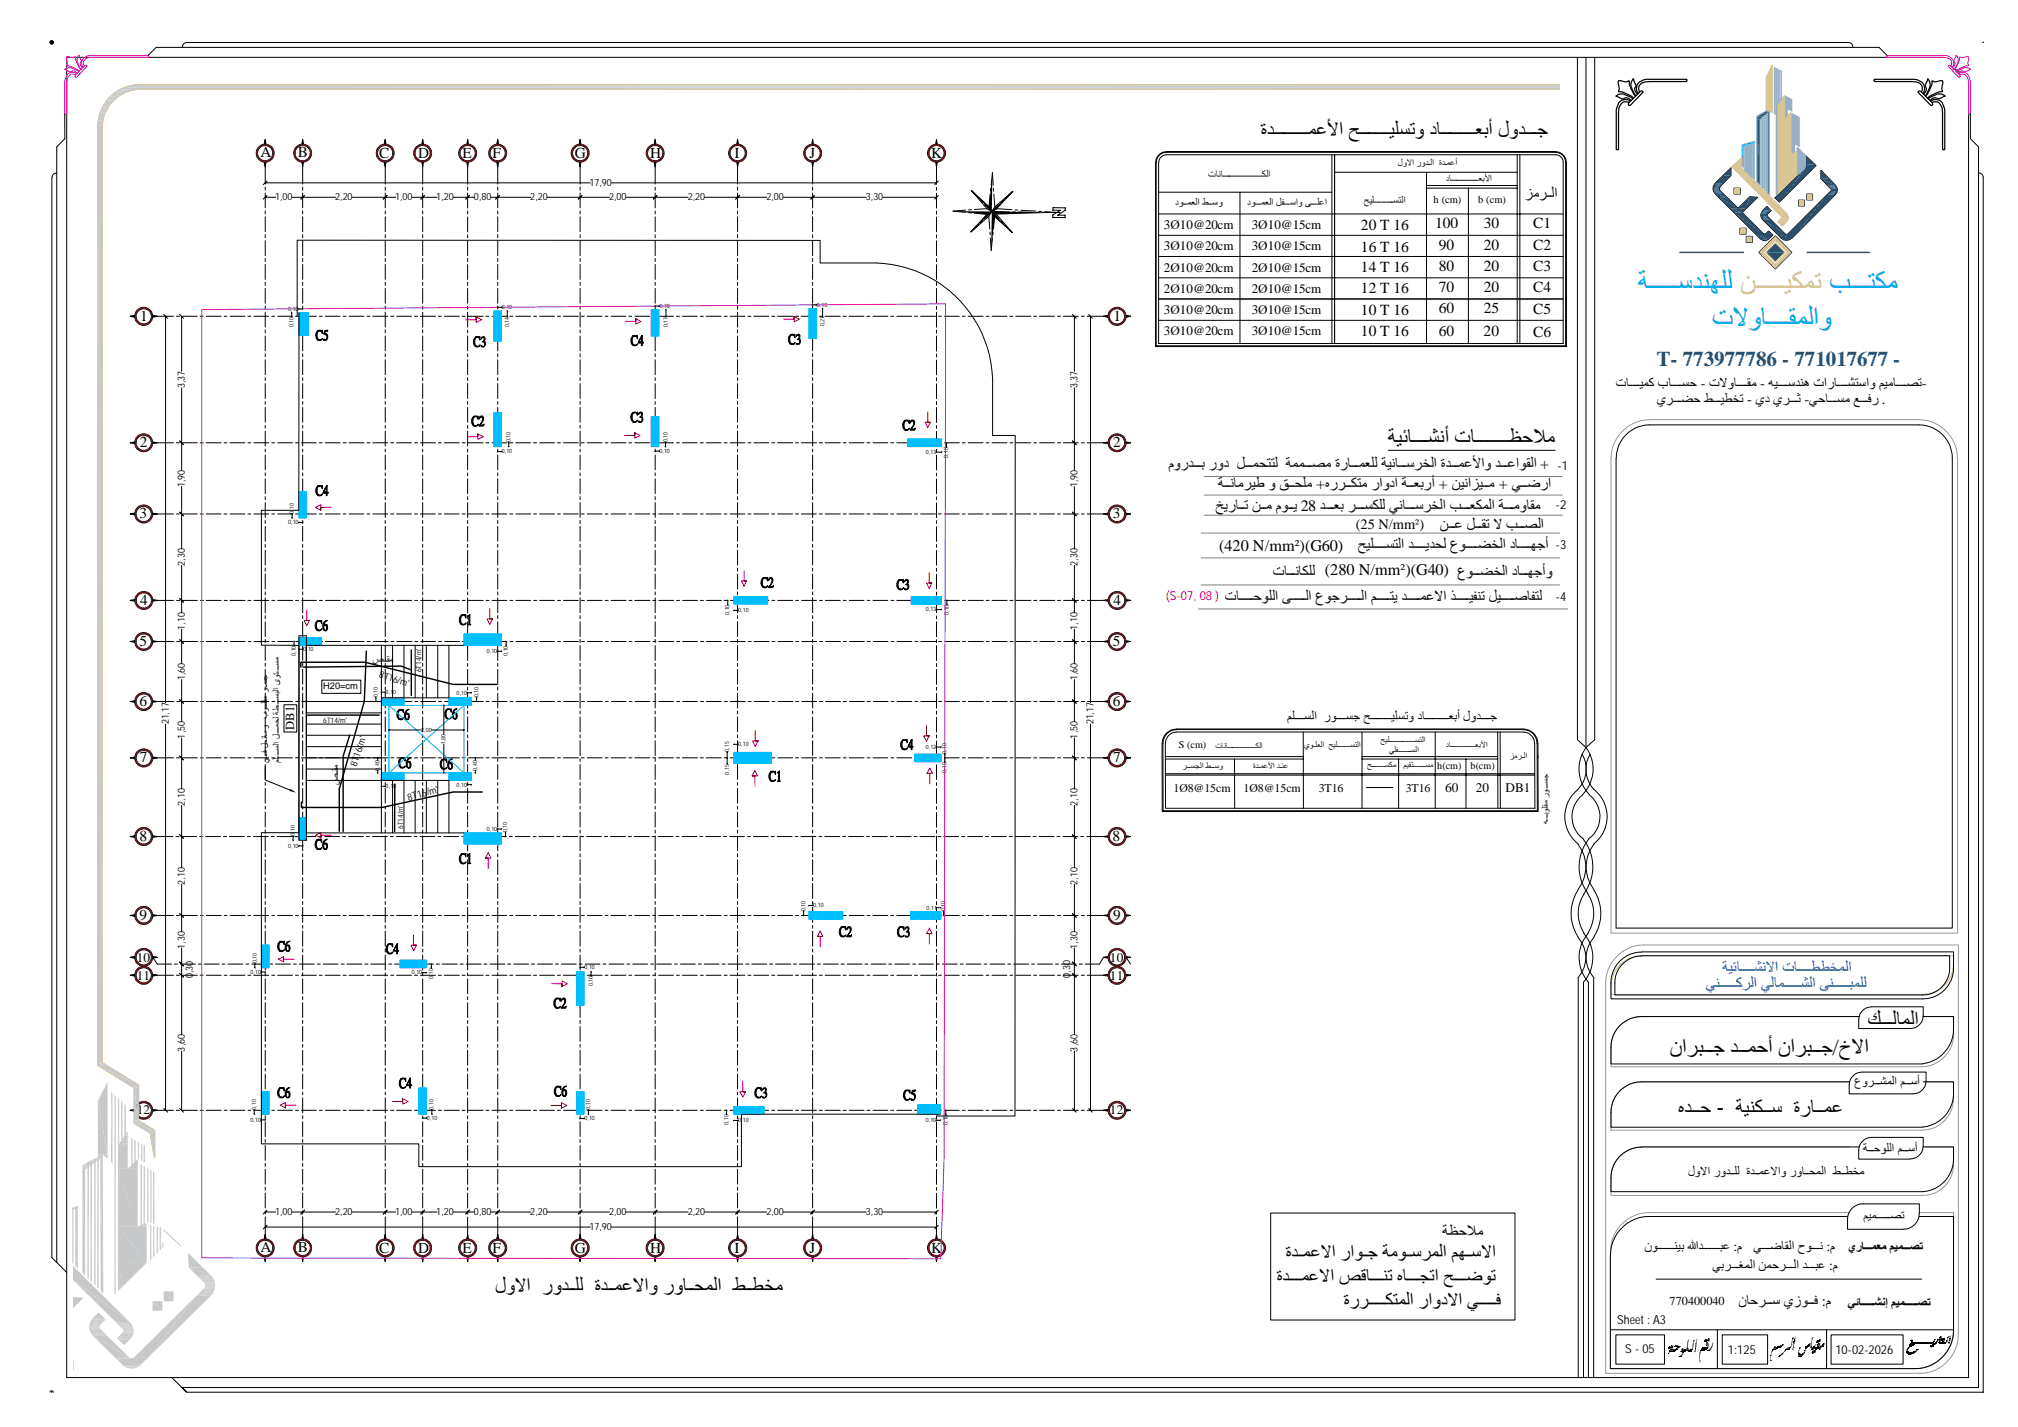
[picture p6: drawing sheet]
<svg xmlns="http://www.w3.org/2000/svg" width="420mm" height="297mm" viewBox="0 0 420 297" stroke-linecap="round" stroke-linejoin="round" font-family="sans-serif">
<defs><g id="words">
<g font-size="6" fill="#006edd">
<text x="341" y="60.7">B!!!!!!!?*;GA- 8!!!!!!!!:Y1P [!!!!!PY1</text>
<text x="356.4" y="68.2">H&amp;(4!!!!!31-'(</text>
</g>
<text font-size="4.7" x="347.6" y="219.5">E*DF%%%H 5%%%07I E*DF%%%H/JK*</text>
<text font-size="4.6" x="290.7" y="92.7">!#$%%%%%&amp;(I +$%%%%%oooow7y1</text>
<g font-size="4.5">
<text x="388.7" y="213.8">\!!!!-41-'</text>
<text x="349.2" y="232">^*!!!5 - B:;Y!!!? .%4!!!12</text>
</g>
<g font-size="4.4">
<text x="262.4" y="28.5">?5%%%%ooooo0At* n%%%%oooo!iZ^C 6$%%%%ooooo9GI qC5%%%%H</text>
<text x="103" y="269.2">Q(&amp;' %(*!!A- .*!!12&amp;'( %(4!!51-' 6!!671</text>
</g>
<text font-size="4.4" fill="#105689" x="344.8" y="76.2">T- 773977786 - 771017677 -</text>
<g font-size="4.1">
<text x="267.6" y="262">?5%%0AK* @*N%%H 1N%%&gt;D02* _ھ%%&lt;K*</text>
<text x="265.8" y="267">?5%%%%%0AK* صk$%%%%%:^ 3$%%%%%v^* n%%%%%RN^</text>
<text x="279.7" y="272">?@D%%%%%%%&lt;]02* @*C6K* Q%%%%%%%W</text>
</g>
<g font-size="3.4">
<text x="253.7" y="114.6">(420 N/mm~)(G60)</text>
<text x="300.2" y="257.5">Bf5M1</text>
</g>
<g font-size="3.4" fill="#00f">
<text x="359.7" y="202.4">!#$%%%%%%&amp;(K* +$%%%%%%,,.02*</text>
<text x="355" y="205.8">Q:%%%%%%%%XD2* Q2$0%%%%%%%%&amp;2* g:%%%%%%%%F0i2</text>
</g>
<g font-size="3.3">
<text x="317.4" y="41.3">m1D%%2*</text>
<text x="243.2" y="97.7">PC@5%%%G @C6 p%%%0s]]2</text>
<text x="254.8" y="101.7">%%%($1D!- C ق%%%si1 +3@D%%%&lt;]1 @*C6* %%%9G@I + f!(*m!%%%1 + Q%%%R@*</text>
<text x="268.9" y="97.7">00%%%`1 ?@$%%%09i2 !($%%%&gt;D.2* ?5%%%0At*C 5%%%A*NS2* +</text>
<text x="253" y="106.3">|&quot;@$%%^ f%%1 PN%%&quot; 28 5%%%%9G D%%%%Z&lt;i2 Q($%%%%&gt;D.2* }%%%%9&lt;02* %%%%1C$S1</text>
<text x="299.6" y="110.3">f%%%A p%%%S^ K }%%%`2*</text>
<text x="282.6" y="114.4">n!i%%%%%%Z]2* 5%%%%%%&quot;5s2 BN%%%%%%a.2* 6$%%%%%%ھHI</text>
<text x="254.9" y="125.2">+$%%%%%%7Ni2* g%%%%%%2* BNHD%%%%%%2* _%%%%%%]&quot; 5%%%%%%0AK* ذ%%%%%%!r:^ p!%%%%%%;$r]2</text>
<text x="264.9" y="120.1">+$%%%($&lt;i2 (280 N/mm~)(G40) BN%%%a.2* 6$%%%ھHIC</text>
</g>
<g font-size="3.2">
<text x="54.2" y="32.7">A</text>
<text x="62" y="32.7">B</text>
<text x="78.9" y="32.9">C</text>
<text x="87" y="32.9">D</text>
<text x="96.3" y="32.9">E</text>
<text x="102.5" y="32.9">F</text>
<text x="119.6" y="32.9">G</text>
<text x="135.3" y="32.9">H</text>
<text x="152.9" y="32.9">I</text>
<text x="168.5" y="32.9">J</text>
<text x="193.8" y="32.9">K</text>
<text x="283.2" y="47.8">20 T 16</text>
<text x="298.7" y="47.5">100</text>
<text x="308.8" y="47.5">30</text>
<text x="319.1" y="47.4">C1</text>
<text x="283.2" y="52.4">16 T 16</text>
<text x="299.5" y="52.1">90</text>
<text x="308.8" y="52.1">20</text>
<text x="319.1" y="52">C2</text>
<text x="283.2" y="56.7">14 T 16</text>
<text x="299.5" y="56.4">80</text>
<text x="308.8" y="56.4">20</text>
<text x="319.1" y="56.5">C3</text>
<text x="283.2" y="61.1">12 T 16</text>
<text x="283.2" y="65.5">10 T 16</text>
<text x="299.5" y="60.8">70</text>
<text x="299.5" y="65.2">60</text>
<text x="308.8" y="60.8">20</text>
<text x="308.8" y="65.2">25</text>
<text x="319.1" y="60.9">C4</text>
<text x="319.1" y="65.3">C5</text>
<text x="29.2" y="66.8">1</text>
<text x="231.7" y="66.8">1</text>
<text x="283.2" y="69.9">10 T 16</text>
<text x="299.4" y="70">60</text>
<text x="308.8" y="70">20</text>
<text x="319.1" y="70.1">C6</text>
<text x="29.1" y="93">2</text>
<text x="231.7" y="93">2</text>
<text x="29" y="107.9">3</text>
<text x="231.6" y="107.9">3</text>
<text x="29.2" y="125.9">4</text>
<text x="231.7" y="125.9">4</text>
<text x="29" y="134.4">5</text>
<text x="231.6" y="134.4">5</text>
<text x="29" y="146.9">6</text>
<text x="231.6" y="146.9">6</text>
<text x="29.1" y="158.7">7</text>
<text x="231.6" y="158.7">7</text>
<text x="29" y="175">8</text>
<text x="231.6" y="175">8</text>
<text x="29" y="191.4">9</text>
<text x="231.6" y="191.4">9</text>
<text x="54.2" y="260.6">A</text>
<text x="62" y="260.6">B</text>
<text x="78.9" y="260.8">C</text>
<text x="87" y="260.7">D</text>
<text x="96.3" y="260.8">E</text>
<text x="102.5" y="260.8">F</text>
<text x="119.6" y="260.8">G</text>
<text x="135.3" y="260.8">H</text>
<text x="152.9" y="260.8">I</text>
<text x="168.5" y="260.8">J</text>
<text x="193.8" y="260.8">K</text>
<text x="361.8" y="271.7">E$7D%%%&gt; UVN%%%W :P</text>
</g>
<g font-size="3">
<text x="336.3" y="80.7">+$%%%%%!0X Y$%%%%%Z7 - +KC$%%%%%S1 - [!%%%%%&gt;5:\ +*@$%%%%%&amp;]&gt;*C _!1$%%%%%`^-</text>
<text x="344.8" y="84.1">UD%%%%a7 b%%%%!,.^ - U6 UD%%%%c -Q7$%%%%Z1 d%%%%W@ .</text>
<text x="282.2" y="110.1">(25 N/mm~)</text>
</g>
<g font-size="2.9">
<text x="342.2" y="260.4">EN%%%%%%%%%:!G O5%%%%%%%%%FA :P</text>
<text x="365" y="260.4">Q%%%%R$S2* TN%%%%( :P</text>
<text x="356.4" y="264.4">QGD%%%%e02* f07D%%%%2* 5%%%%FA :P</text>
</g>
<g font-size="2.8">
<text x="267.9" y="150">_i%%%%%Z2* @N%%%%%ZH n%%%%%oooo!iZ^C 6$%%%%%ooooo9GI qC5%%%%%H</text>
<text x="300.8" y="164.8">60</text>
<text x="307.2" y="164.9">20</text>
<text x="313.3" y="164.8">DB1</text>
<text x="28.4" y="200.2">10</text>
<text x="28.4" y="203.9">11</text>
<text x="231" y="200.2">10</text>
<text x="231" y="203.9">11</text>
<text x="28.4" y="231.9">12</text>
<text x="231" y="231.9">12</text>
</g>
<g font-size="2.7">
<text x="242.2" y="47.7">3{10@20cm</text>
<text x="260.5" y="47.7">3{10@15cm</text>
<text x="242.2" y="52.1">3{10@20cm</text>
<text x="260.5" y="52.1">3{10@15cm</text>
<text x="242.2" y="56.6">2{10@20cm</text>
<text x="260.5" y="56.6">2{10@15cm</text>
<text x="242.2" y="61">2{10@20cm</text>
<text x="242.2" y="65.4">3{10@20cm</text>
<text x="260.5" y="61">2{10@15cm</text>
<text x="260.5" y="65.4">3{10@15cm</text>
<text x="242.2" y="69.8">3{10@20cm</text>
<text x="260.5" y="69.8">3{10@15cm</text>
<text x="386" y="226.1">=(%!!!&gt;1-' )!!!?]</text>
<text x="387.8" y="239.9">B!!!5(A-' )!!!?]</text>
<text x="351.3" y="244.9">Q(&amp;' %(*!!A- .*!!12&amp;'( %(4!!51-' 6!!671</text>
<text x="387.8" y="253.9">):1!!!!!!!!#P</text>
<text x="386.3" y="260.3">!&quot;####$&amp;% ')$####+-</text>
<text x="384.6" y="272">./&quot;#######023 ')$#######+-</text>
</g>
<g font-size="2.6">
<text x="324.1" y="97.8">-1</text>
<text x="323.8" y="106">-2</text>
<text x="323.8" y="114.3">-3</text>
<text x="323.8" y="125">-4</text>
<text x="61.2" y="151.9" transform="rotate(-90 61.2 151.9)">DB1</text>
<text x="336.5" y="275.7">Sheet : A3</text>
<text x="338.2" y="281.6">S - 05</text>
<text x="359.6" y="281.8">1:125</text>
<text x="382" y="281.8">10-02-2026</text>
</g>
<text font-size="2.6" fill="#f00" x="242.6" y="124.9">(S-07, 08 )</text>
<g font-size="2.5">
<text x="244.2" y="164.8">1{8@15cm</text>
<text x="258.8" y="164.8">1{8@15cm</text>
<text x="274.4" y="164.8">3T16</text>
<text x="292.6" y="164.8">3T16</text>
<text x="347.5" y="271.7">770400040</text>
</g>
<g font-size="2.2">
<text x="251.5" y="37">+$($%%%%%oooooooooooooo&lt;2*</text>
<text x="244.6" y="43">6N%%%092* b%%%&gt;C</text>
<text x="259.5" y="43">6N%%%%092* pr%%%%&gt;*C g%%%%iA*</text>
<text x="283.8" y="42.4">n!i%%%%%%%%%%%%%Z]2*</text>
<text x="298.4" y="42.3">h (cm)</text>
<text x="307.6" y="42.3">b (cm)</text>
<text x="77.6" y="138">e</text>
<text x="79.9" y="138">!!31</text>
<text x="70.6" y="160" transform="rotate(-90 70.6 160)">1</text>
<text x="70.6" y="163.4" transform="rotate(-90 70.6 163.4)">e!3</text>
</g>
<g font-size="2.1">
<text x="57.2" y="41.7">1,00</text>
<text x="69.8" y="41.7">2,20</text>
<text x="82.2" y="41.7">1,00</text>
<text x="90.8" y="41.7">1,20</text>
<text x="98.6" y="41.7">0,80</text>
<text x="110.4" y="41.7">2,20</text>
<text x="122.7" y="38.7">17,90</text>
<text x="126.7" y="41.7">2,00</text>
<text x="143.1" y="41.7">2,20</text>
<text x="159.5" y="41.7">2,00</text>
<text x="180.2" y="41.7">3,30</text>
<text x="38.4" y="80.8" transform="rotate(-90 38.4 80.8)">3,37</text>
<text x="224.2" y="80.8" transform="rotate(-90 224.2 80.8)">3,37</text>
<text x="38.4" y="101.4" transform="rotate(-90 38.4 101.4)">1,90</text>
<text x="224.2" y="101.4" transform="rotate(-90 224.2 101.4)">1,90</text>
<text x="38.4" y="117.8" transform="rotate(-90 38.4 117.8)">2,30</text>
<text x="224.2" y="117.8" transform="rotate(-90 224.2 117.8)">2,30</text>
<text x="38.4" y="131.1" transform="rotate(-90 38.4 131.1)">1,10</text>
<text x="224.2" y="131.1" transform="rotate(-90 224.2 131.1)">1,10</text>
<text x="38.4" y="141.6" transform="rotate(-90 38.4 141.6)">1,60</text>
<text x="224.2" y="141.6" transform="rotate(-90 224.2 141.6)">1,60</text>
<text x="35.1" y="150.8" transform="rotate(-90 35.1 150.8)">21,17</text>
<text x="38.4" y="153.7" transform="rotate(-90 38.4 153.7)">1,50</text>
<text x="224.2" y="153.7" transform="rotate(-90 224.2 153.7)">1,50</text>
<text x="227.6" y="150.8" transform="rotate(-90 227.6 150.8)">21,17</text>
<text x="245.3" y="155.8">S (cm)</text>
<text x="299.1" y="160">h(cm)</text>
<text x="306" y="160">b(cm)</text>
<text x="38.4" y="167.7" transform="rotate(-90 38.4 167.7)">2,10</text>
<text x="224.2" y="167.7" transform="rotate(-90 224.2 167.7)">2,10</text>
<text x="38.4" y="184.1" transform="rotate(-90 38.4 184.1)">2,10</text>
<text x="224.2" y="184.1" transform="rotate(-90 224.2 184.1)">2,10</text>
<text x="38.4" y="197.4" transform="rotate(-90 38.4 197.4)">1,30</text>
<text x="224.2" y="197.4" transform="rotate(-90 224.2 197.4)">1,30</text>
<text x="40.1" y="203.6" transform="rotate(-90 40.1 203.6)">0,30</text>
<text x="222.7" y="203.5" transform="rotate(-90 222.7 203.5)">0,30</text>
<text x="38.4" y="218.9" transform="rotate(-90 38.4 218.9)">3,60</text>
<text x="224.2" y="218.9" transform="rotate(-90 224.2 218.9)">3,60</text>
<text x="57.2" y="252.9">1,00</text>
<text x="69.8" y="252.9">2,20</text>
<text x="82.2" y="252.9">1,00</text>
<text x="90.8" y="252.9">1,20</text>
<text x="98.6" y="252.9">0,80</text>
<text x="110.4" y="252.9">2,20</text>
<text x="122.7" y="256">17,90</text>
<text x="126.7" y="252.9">2,00</text>
<text x="143.1" y="252.9">2,20</text>
<text x="159.5" y="252.9">2,00</text>
<text x="180.2" y="252.9">3,30</text>
</g>
<g font-size="2">
<text x="290.9" y="34.6">qCK* @C5%2* ?5%0AI</text>
<text x="300.9" y="37.8">6$%%%%%oooooooooo9Gt*</text>
<text x="78.8" y="141" transform="rotate(18 78.8 141)">8T16/m'</text>
<text x="74.2" y="159.6" transform="rotate(-71 74.2 159.6)">8T16/m'</text>
<text x="85" y="166.6" transform="rotate(-15 85 166.6)">8T16/m'</text>
</g>
<g font-size="1.9">
<text x="67.3" y="143.5">H20=cm</text>
<text x="55.8" y="145.6" transform="rotate(-90 55.8 145.6)">1 %!!!?L</text>
<text x="58.2" y="145.8" transform="rotate(-90 58.2 145.8)">!</text>
<text x="58.2" y="145.5" transform="rotate(-90 58.2 145.5)">?+-' c(P!!!!!?1</text>
<text x="55.8" y="157.7" transform="rotate(-90 55.8 157.7)">!</text>
<text x="55.8" y="157.4" transform="rotate(-90 55.8 157.4)">!!a Q!!!C41 ( [(!!!A3</text>
<text x="58.2" y="158.8" transform="rotate(-90 58.2 158.8)">)A</text>
<text x="58.2" y="157.7" transform="rotate(-90 58.2 157.7)">!</text>
<text x="58.2" y="157.2" transform="rotate(-90 58.2 157.2)">!!!?-' Q!!!!!15- B6!!!!</text>
<text x="322.4" y="171.6" transform="rotate(-90 322.4 171.6)">[%%%%GNiS1 @N%%%%ZH</text>
</g>
<g font-size="1.8">
<text x="252.9" y="155.8">+$($%%%%%oooooooooooo&lt;2*</text>
<text x="271.4" y="155.7">UN%%i92* n!i%ooooooZ]2*</text>
<text x="287.3" y="154.6">n!i%%%%%%%%%%%%%%ooooooZ]2*</text>
<text x="300.9" y="155.7">6$%%%%%%oooooooooo9Gt*</text>
<text x="246.1" y="160">D%%%Zv2* b%%%&gt;C</text>
<text x="260.8" y="160">?5%0At* 5%:A</text>
<text x="284.5" y="159.9">n%%%oooooZ&lt;1</text>
<text x="289.1" y="156.8">Qir%%%%%%%%%%%%Z2*</text>
<text x="292.1" y="159.9">_!S]%%%%%%%%%%%Z1</text>
<text x="314.2" y="157.9">m1D%%2*</text>
</g>
<g font-size="1.6">
<text x="87.7" y="140" transform="rotate(-90 87.7 140)">6T14/m'</text>
<text x="67.3" y="150.5">6T14/m'</text>
</g>
<text font-size="1.5" x="83.9" y="172.6" transform="rotate(-90 83.9 172.6)">6T14/m'</text>
<g font-size="1.2">
<text x="59.9" y="64.7">0,10</text>
<text x="104.4" y="64.3">0,10</text>
<text x="137.2" y="64.1">0,10</text>
<text x="170" y="63.8">0,10</text>
<text x="61.1" y="68.1" transform="rotate(-90 61.1 68.1)">0,10</text>
<text x="106" y="68.1" transform="rotate(-90 106 68.1)">0,14</text>
<text x="139" y="68.1" transform="rotate(-90 139 68.1)">0,17</text>
<text x="171.6" y="67.9" transform="rotate(-90 171.6 67.9)">0,21</text>
<text x="104.4" y="94.4">0,10</text>
<text x="106.3" y="92.1" transform="rotate(-90 106.3 92.1)">0,10</text>
<text x="137.2" y="94.3">0,10</text>
<text x="138.9" y="92.1" transform="rotate(-90 138.9 92.1)">0,10</text>
<text x="192.7" y="94.5">0,13</text>
<text x="197.4" y="95.2" transform="rotate(-90 197.4 95.2)">0,10</text>
<text x="61.2" y="106.9" transform="rotate(-90 61.2 106.9)">0,10</text>
<text x="59.9" y="109.1">0,10</text>
<text x="151.8" y="128" transform="rotate(-90 151.8 128)">0,10</text>
<text x="153.6" y="127.4">0,10</text>
<text x="192.7" y="127.3">0,13</text>
<text x="197.4" y="128" transform="rotate(-90 197.4 128)">0,10</text>
<text x="61.6" y="136.6" transform="rotate(-90 61.6 136.6)">0,10</text>
<text x="63.1" y="135.5">0,10</text>
<text x="101.3" y="135.9">0,10</text>
<text x="105.7" y="136.6" transform="rotate(-90 105.7 136.6)">0,10</text>
<text x="78.6" y="145.2" transform="rotate(-90 78.6 145.2)">0,10</text>
<text x="80.3" y="144.4">0,10</text>
<text x="95" y="144.6">0,10</text>
<text x="99.6" y="145.2" transform="rotate(-90 99.6 145.2)">0,10</text>
<text x="87.7" y="152.3">2,00</text>
<text x="92.8" y="154.9" transform="rotate(-90 92.8 154.9)">1,80</text>
<text x="153.6" y="155.3">0,10</text>
<text x="192.7" y="155.9">0,12</text>
<text x="79" y="160.4" transform="rotate(-90 79 160.4)">0,40</text>
<text x="99.3" y="160.4" transform="rotate(-90 99.3 160.4)">0,40</text>
<text x="151.7" y="161.2" transform="rotate(-90 151.7 161.2)">0,15</text>
<text x="151.7" y="156.5" transform="rotate(-90 151.7 156.5)">0,15</text>
<text x="197" y="160.8" transform="rotate(-90 197 160.8)">0,10</text>
<text x="197" y="156.9" transform="rotate(-90 197 156.9)">0,10</text>
<text x="80.3" y="164">0,10</text>
<text x="95" y="163.7">0,10</text>
<text x="61.4" y="174" transform="rotate(-90 61.4 174)">0,10</text>
<text x="101.3" y="172.9">0,10</text>
<text x="105.6" y="173.2" transform="rotate(-90 105.6 173.2)">0,10</text>
<text x="59.9" y="176.4">0,10</text>
<text x="167.6" y="189.7" transform="rotate(-90 167.6 189.7)">0,10</text>
<text x="169.2" y="188.8">0,10</text>
<text x="192.8" y="189.3">0,11</text>
<text x="196.8" y="189.7" transform="rotate(-90 196.8 189.7)">0,10</text>
<text x="52.2" y="202.7">0,10</text>
<text x="53.4" y="200.5" transform="rotate(-90 53.4 200.5)">0,10</text>
<text x="85.7" y="202.8">0,10</text>
<text x="90.2" y="203.7" transform="rotate(-90 90.2 203.7)">0,10</text>
<text x="121.6" y="201.7">0,10</text>
<text x="123.4" y="205.3" transform="rotate(-90 123.4 205.3)">0,10</text>
<text x="52.2" y="233.5">0,10</text>
<text x="53.3" y="231" transform="rotate(-90 53.3 231)">0,10</text>
<text x="88.9" y="233.1">0,10</text>
<text x="90.3" y="231" transform="rotate(-90 90.3 231)">0,10</text>
<text x="121.6" y="233.2">0,10</text>
<text x="122.9" y="231" transform="rotate(-90 122.9 231)">0,10</text>
<text x="153.6" y="233.6">0,10</text>
<text x="192.7" y="233.6">0,10</text>
<text x="151.6" y="234.1" transform="rotate(-90 151.6 234.1)">0,10</text>
<text x="197.2" y="234.2" transform="rotate(-90 197.2 234.2)">0,10</text>
</g>
</g></defs>
<g fill="none" stroke="#000" stroke-width=".21">
<path d="M53.6 31.9v.3M53.6 31.8h.1M53.6 32.3h.1M53.7 32.4l.1 .2M53.7 31.4l-.1 .3M53.7 31.3h.1M53.8 32.7l.1 .1M53.9 30.9l-.1 .3M53.9 32.8l.2 .3M54 30.9h-.1M54.1 33.1h.1M54.2 30.6l-.2 .2"/>
<path d="M54.3 33.1l.2 .2M54.4 30.5l-.1 .1M54.6 33.4h.1M54.7 30.4l-.3 .1M54.7 33.4h.3M55 33.7l.2 1v-1M55 30l.2-1v1M55.1 33.4h.1M55.2 33.4h.3M55.2 38.9v.7M55.2 30.3l-.5 .1M55.2 29l.2 1"/>
<path d="M55.2 38.1h67.7M55.2 30.3h.1M55.4 30.3l.3 .1M55.4 33.7l-.2 1v3.6M55.6 33.4h.1M55.6 37.7l-.8 .7M55.7 30.4h.1M55.8 30.4l.3 .2M56.1 33.2l-.4 .2M56.2 30.6h.1M56.3 30.7l.2 .2M56.3 32.9l-.2 .2"/>
<path d="M56.5 31h.1M56.6 31.1l.1 .3M56.6 32.5l-.2 .4M56.7 32.4l-.1 .1M56.7 31.6l.1 .4M56.7 31.5h.1M56.8 32l-.1 .3M61.4 31.8v.4M61.5 32.4l.1 .2M61.5 31.4l-.1 .3M61.5 32.3h.1M61.5 31.3h.1"/>
<path d="M61.6 32.7l.1 .1M61.7 30.9l-.1 .3M61.7 32.8l.2 .3M61.8 30.9h-.1M62 33.1h.1M62.1 30.6l-.3 .2M62.1 33.1l.3 .2M62.1 30.5v.1M62.4 33.4h.1M62.5 30.4l-.3 .1M62.5 33.4h.3M62.6 30.4h.1"/>
<path d="M62.7 30.3h.3M62.8 33.7l.2 1v-1M62.8 30l.2-1v1M62.9 33.4h.1M63 33.4h.3M63 38.9v.7M63 29l.2 1M63 30.3h.1M63.2 30.3l.3 .1M63.2 33.7l-.2 1v3.6M63.4 33.4h.1M63.5 30.4h.1"/>
<path d="M63.7 30.4l.2 .2M63.8 33.2l-.3 .2M63.9 33.2h-.1M64 30.6h.1M64.1 30.7l.2 .2M64.2 32.9l-.3 .2M64.3 31h.1M64.4 31.1l.1 .3M64.4 32.5l-.2 .4M64.5 32.4v.1M64.5 31.5h.1M64.6 32l-.1 .3"/>
<path d="M64.6 31.6v.3M64.6 31.9v.1M78.6 31.9v.3M78.6 31.8h.1M78.6 32.3h.1M78.7 31.4l-.1 .3M78.7 32.4l.1 .2M78.7 31.3h.1M78.8 32.7l.1 .1M78.9 30.9l-.2 .3M78.9 32.8l.2 .3M79 30.9h-.1"/>
<path d="M79.1 33.1h.1M79.2 30.6l-.2 .2M79.2 33.1l.3 .2M79.3 30.5v.1M79.5 33.4h.1M79.7 30.4l-.3 .1M79.7 33.4h.3M80 33.7l.2 1v-1M80 30l.2-1v1M80.1 33.4h.1M80.1 30.3l-.4 .1M80.2 33.4h.3"/>
<path d="M80.2 38.9v.7M80.2 29l.1 1M80.2 30.3h.1M80.3 30.3l.3 .1M80.3 33.7l-.1 1v3.6M80.6 33.4h.1M80.7 30.4h.1M80.8 30.4l.3 .2M81.1 33.2l-.5 .2M81.2 30.6h.1M81.2 30.7l.2 .2M81.3 32.9l-.2 .2"/>
<path d="M81.5 31h.1M81.5 31.1l.2 .3M81.6 32.5l-.2 .4M81.7 32.4l-.1 .1M81.7 31.6v.4M81.7 31.5h.1M81.7 32v.3M86.4 31.9v.3M86.4 31.8h.1M86.4 32.4l.2 .2M86.4 31.4v.3M86.4 32.3h.1"/>
<path d="M86.5 31.3h.1M86.6 32.7l.1 .1M86.7 30.9l-.2 .3M86.7 32.8l.2 .3M86.7 30.9h.1M87 33.1h.1M87 30.6l-.2 .2M87 33.1l.3 .2M87.1 30.5v.1M87.4 33.4h.1M87.5 30.4l-.3 .1M87.5 33.4h.3"/>
<path d="M87.8 33.7l.2 1v-1M87.8 30l.2-1v1M87.8 33.4h.1M88 33.4h.3M88 38.9v.7M88 30.3l-.5 .1M88 29l.1 1M88 30.3h.1M88.1 30.3l.3 .1M88.1 33.7l-.1 1v3.6M88.3 33.4h.1M88.5 30.4h.1"/>
<path d="M88.6 30.4l.3 .2M88.7 33.2l-.2 .2M88.9 33.2h-.1M88.9 30.6h.1M89 30.7l.2 .2M89.2 32.9l-.3 .2M89.2 32.9h.1M89.3 31h.1M89.4 31.1l.1 .3M89.4 32.5l-.2 .3M89.5 32.4v.1M89.5 31.5h.1"/>
<path d="M89.5 32v.3M89.5 31.6v.4M95.8 31.8v.4M95.8 31.4v.3M95.8 32.3h.1M95.8 32.4l.2 .2M95.8 31.3h.1M96 32.7v.1M96.1 30.9l-.2 .3M96.1 32.8l.2 .3M96.1 30.9h.1M96.3 33.1h.1"/>
<path d="M96.4 30.6l-.2 .2M96.4 33.1l.3 .2M96.5 30.5l-.1 .1M96.7 33.4h.1M96.8 30.4l-.2 .1M96.9 33.4h.3M96.9 30.4h.1M97 30.3h.3M97.2 33.7l.1 1v-1M97.2 30l.1-1v1M97.2 33.4h.1M97.3 33.4h.4"/>
<path d="M97.3 38.9v.7M97.3 29l.2 1M97.4 30.3h.1M97.5 30.3l.3 .1M97.5 33.7l-.2 1v3.7M97.7 33.4h.1M97.9 30.4h.1M98 30.4l.3 .2M98.1 33.2l-.3 .2M98.2 33.2h.1M98.3 30.6h.1M98.4 30.7l.2 .2"/>
<path d="M98.5 32.9l-.2 .2M98.6 32.9h.1M98.6 31h.1M98.7 31.1l.1 .3M98.8 32.5l-.2 .3M98.8 32.4v.1M98.8 31.5h.1M98.9 32l-.1 .3M98.9 31.6v.4M102 31.9v.3M102 31.8h.1M102 32.3h.1"/>
<path d="M102.1 32.4l.1 .2M102.1 31.4l-.1 .3M102.1 31.3h.1M102.2 32.7l.1 .1M102.3 30.9l-.1 .3M102.3 32.8l.2 .3M102.4 30.9h-.1M102.5 33.1h.1M102.7 30.6l-.3 .2M102.7 33.1l.2 .2M102.7 30.5v.1M103 33.4h.1"/>
<path d="M103.1 30.4l-.3 .1M103.1 33.4h.3M103.4 33.7l.2 1v-1M103.4 30l.2-1v1M103.5 33.4h.1M103.6 33.4h.3M103.6 38.9v.7M103.6 30.3l-.5 .1M103.6 29l.2 1M103.6 30.3h.1M103.8 30.3l.3 .1M103.8 33.7l-.2 1v3.6"/>
<path d="M104 33.4h.1M104.1 30.4h.1M104.2 30.4l.3 .2M104.5 33.2l-.4 .2M104.6 30.6h.1M104.6 30.7l.3 .2M104.7 32.9l-.2 .2M104.9 31h.1M104.9 31.1l.2 .3M105 32.5l-.2 .4M105.1 32.4l-.1 .1M105.1 31.6l.1 .4"/>
<path d="M105.1 31.5h.1M105.2 32l-.1 .3M119.2 31.9v.3M119.2 31.8h.1M119.2 31.4v.3M119.2 32.3h.1M119.3 32.4l.1 .2M119.3 31.3h.1M119.4 32.7v.1M119.5 30.9l-.2 .3M119.5 32.8l.2 .3M119.5 30.9h.1"/>
<path d="M119.7 33.1h.1M119.8 30.6l-.2 .2M119.8 33.1l.3 .2M119.9 30.5l-.1 .1M120.1 33.4h.1M120.2 30.4l-.2 .1M120.3 33.4h.3M120.3 30.4h.1M120.4 30.3h.3M120.6 33.7l.1 1v-1M120.6 30l.1-1v1M120.6 33.4h.5"/>
<path d="M120.7 38.9v.7M120.7 29l.2 1M120.8 30.3h.1M120.9 33.7l-.2 1v3.6M120.9 30.3l.3 .1M121.1 33.4h.1M121.3 30.4h.1M121.4 30.4l.3 .2M121.5 33.2l-.3 .2M121.6 33.2h.1M121.7 30.6h.1M121.8 30.7l.2 .2"/>
<path d="M121.9 32.9l-.2 .2M122 32.9h.1M122 31h.1M122.1 31.1l.2 .3M122.2 32.5l-.2 .3M122.2 32.4v.1M122.3 31.5h.1M122.3 32v.3M122.3 31.6v.4M127.3 38.1h67.6M134.7 31.9l.1 .3M134.7 31.8h.1"/>
<path d="M134.8 32.4l.2 .2M134.8 31.4v.3M134.8 32.3h.1M134.9 31.3h.1M135 32.7v.1M135.1 30.9l-.2 .3M135.1 32.8l.2 .3M135.1 30.9h.1M135.3 33.1h.1M135.4 30.6l-.2 .2M135.4 33.1l.3 .2M135.5 30.5v.1"/>
<path d="M135.8 33.4h.1M135.8 30.4l-.2 .1M135.9 33.4h.3M135.9 30.4h.1M136.1 30.3h.3M136.2 33.7l.2 1v-1M136.2 30l.2-1v1M136.2 33.4h.1M136.4 33.4h.3M136.4 38.9v.7M136.4 29l.1 1M136.4 30.3h.1"/>
<path d="M136.5 30.3l.3 .1M136.5 33.7l-.1 1v3.6M136.7 33.4h.1M136.9 30.4h.1M137 30.4l.3 .2M137.1 33.2l-.2 .2M137.2 33.2h.1M137.3 30.6h.1M137.4 30.7l.2 .2M137.5 32.9l-.2 .2M137.6 32.9h.1M137.7 31h.1"/>
<path d="M137.8 31.1l.1 .3M137.8 32.5l-.2 .3M137.8 32.4v.1M137.9 31.5h.1M137.9 32v.3M137.9 31.6l.1 .3M137.9 31.9v.1M151.9 31.9l.1 .3M151.9 31.8h.1M152 32.3h.1M152 31.4l-.1 .3M152 32.4l.1 .2"/>
<path d="M152.1 31.3h-.1M152.2 32.7v.1M152.2 30.9l-.1 .3M152.2 32.8l.2 .3M152.3 30.9h.1M152.5 33.1h.1M152.6 30.6l-.2 .2M152.6 33.1l.3 .2M152.7 30.5v.1M152.9 33.4h.1M153 30.4l-.3 .1M153 33.4h.3"/>
<path d="M153.3 33.7l.2 1v-1M153.3 30l.2-1v1M153.4 33.4h.1M153.5 38.9v.7M153.5 30.3l-.4 .1M153.5 29l.2 1M153.5 33.4h.3M153.6 30.3h.1M153.7 30.3l.3 .1M153.7 33.7l-.2 1v3.6M153.9 33.4h.1M154.1 30.4h.1"/>
<path d="M154.2 30.4l.3 .2M154.4 33.2l-.4 .2M154.5 30.6h.1M154.6 30.7l.2 .2M154.7 32.9l-.2 .2M154.9 31h.1M154.9 31.1l.1 .3M155 32.5l-.3 .4M155 32.4v.1M155.1 31.6v.4M155.1 31.5h.1M155.1 32l-.1 .3"/>
<path d="M167.6 31.9v.3M167.6 31.8h.1M167.6 31.4v.3M167.6 32.3h.1M167.6 32.4l.2 .2M167.7 31.3h-.1M167.8 32.7v.1M167.9 30.9l-.2 .3M167.9 32.8l.2 .3M167.9 30.9h.1M168.1 33.1h.1M168.2 30.6l-.2 .2"/>
<path d="M168.2 33.1l.3 .2M168.3 30.5l-.1 .1M168.5 33.4h.1M168.7 30.4l-.3 .1M168.7 33.4h.3M168.7 30.4h.1M168.8 30.3h.3M169 33.7l.1 1v-1M169 30l.1-1v1M169 33.4h.5M169.1 38.9v.7M169.1 29l.2 1"/>
<path d="M169.2 30.3h.1M169.3 33.7l-.2 1v3.6M169.3 30.3l.3 .1M169.5 33.4h.1M169.7 30.4h.1M169.8 30.4l.3 .2M169.9 33.2l-.3 .2M170 33.2h.1M170.1 30.6h.1M170.2 30.7l.2 .2M170.3 32.9l-.2 .2M170.4 32.9h-.1"/>
<path d="M170.4 31h.1M170.5 31.1l.1 .3M170.6 32.5l-.2 .3M170.6 32.4v.1M170.6 31.5h.1M170.7 32l-.1 .3M170.7 31.6v.4M193.3 31.9l.1 .3M193.3 31.8h.1M193.4 32.3h.1M193.4 31.4l-.1 .3M193.4 32.4l.1 .2"/>
<path d="M193.5 31.3h-.1M193.5 32.7l.1 .1M193.6 30.9l-.1 .3M193.6 32.8l.2 .3M193.7 30.9h.1M193.9 33.1h.1M194 30.6l-.2 .2M194 33.1l.3 .2M194.1 30.5l-.1 .1M194.3 33.4h.1M194.4 30.4l-.3 .1M194.4 33.4h.3"/>
<path d="M194.5 30.4h.1M194.6 30.3h.3M194.7 33.7l.2 1v-1M194.7 30l.2-1v1M194.8 33.4h.1M194.9 39v.6M194.9 29l.2 1M194.9 33.4h.3M195 30.3h.1M195.1 33.7l-.2 1v3.7M195.1 30.3l.3 .1M195.3 33.4h.1"/>
<path d="M195.3 37.7l-.8 .7M195.5 30.4h.1M195.6 30.4l.2 .2M195.7 33.2l-.3 .2M195.8 33.2h-.1M195.9 30.6h.1M196 30.7l.2 .2M196.1 32.9l-.2 .2M196.2 32.9h-.1M196.2 31h.1M196.3 31.1l.1 .3M196.3 32.5l-.1 .3"/>
<path d="M196.4 31.5h.1M196.4 32.4v.1M196.5 32l-.1 .3M196.5 31.6v.4M206.2 39.2v.6M206.3 38.6l.2-2.7 .2 2.7M206.8 39.2v.6M240.5 33.8v38.3h85.5v-38.3M241.1 32.5a2.19 2.19 0 0 1 1.6-.8h81.1a2.03 2.03 0 0 1 2 2.1v38.2h-85.2l.1-38.2v-.5zM241.1 33.8v37.7h84.2v-37.7a1.59 1.59 0 0 0-1.5-1.6h-81.1a1.59 1.59 0 0 0-1.5 1.6M242.7 31.6a2.2 2.2 0 0 0-2.2 2.2M242.7 31.5h81.1"/>
<path d="M277.2 32.2v39.3M277.7 32.2v39.3M277.7 35.9h38.1M296.9 38.6h18.9M296.9 39.2h18.9M296.9 35.9v35.6M305.6 39.2v32.3M315.8 32.2v39.3M316.3 32.2v39.3M323.8 31.6a2.2 2.2 0 0 1 2.2 2.2M55.2 40.2v3.1M55.2 43.9v.6"/>
<path d="M55.2 45.1v3.1M55.2 48.9v.6M55.2 50.1v3.1M55.2 53.8v.6M55.2 55v3.2M55.2 58.8v.6M55.2 41.1h2.2M55.6 40.7l-.8 .7M60.8 41.1h9M63 40.2v3.1M63 43.9v.6M63 45.1v3.1"/>
<path d="M63 48.9v.6M63 50.1v3.1M63 53.8v.6M63 55v3.2M63 58.8v.6M63.4 40.7l-.8 .7M73.3 41.1h9.1M80.2 40.2v3.1M80.2 43.9v.6M80.2 45.1v3.1M80.2 48.9v.6M80.2 50.1v3.1"/>
<path d="M80.2 53.8v.6M80.2 55v3.2M80.2 58.8v.6M80.6 40.7l-.8 .7M85.8 41.1h5.2M88 40.2v3.1M88 43.9v.6M88 45.1v3.1M88 48.9v.6M88 50.1v3.1M88 53.8v.6M88 55v3.2"/>
<path d="M88 58.8v.6M88.3 40.7l-.7 .7M94.3 41.1h4.4M97.3 40.2v3.1M97.3 43.9v.6M97.3 45.2v3.1M97.3 48.9v.6M97.3 50.1v3.1M97.3 53.8v.6M97.3 55.1v3.1M97.3 58.8v.6M97.7 40.7l-.8 .7"/>
<path d="M102.2 41.1h8.2M103.6 40.2v3.1M103.6 43.9v.6M103.6 45.1v3.1M103.6 48.9v.6M103.6 50.1v3.1M103.6 53.8v.6M103.6 55v3.2M103.6 58.8v.6M104 40.7l-.8 .7M113.9 41.1h12.9M120.7 40.2v3.1"/>
<path d="M120.7 43.9v.6M120.7 45.1v3.1M120.7 48.9v.6M120.7 50.1v3.1M120.7 53.8v.6M120.7 55v3.2M120.7 58.8v.6M121.1 40.7l-.7 .7M130.3 41.1h12.9M136.4 40.2v3.1M136.4 43.9v.6M136.4 45.1v3.1"/>
<path d="M136.4 48.9v.6M136.4 50.1v3.1M136.4 53.8v.6M136.4 55v3.2M136.4 58.8v.6M136.7 40.7l-.7 .7M146.6 41.1h13M153.5 40.2v3.1M153.5 43.9v.6M153.5 45.1v3.1M153.5 48.9v.6M153.5 50.1v3.1"/>
<path d="M153.5 53.8v.6M153.5 55v3.2M153.5 58.8v.6M153.9 40.7l-.8 .7M163 41.1h17.3M169.1 40.2v3.1M169.1 43.9v.6M169.1 45.1v3.1M169.1 48.9v.6M169.1 50.1v3.1M169.1 53.8v.6M169.1 55v3.2"/>
<path d="M169.1 58.8v.6M169.5 40.7l-.8 .7M183.7 41.1h11.2M194.9 40.2v3.1M194.9 43.9v.7M194.9 45.2v3.1M194.9 48.9v.6M194.9 50.1v3.1M194.9 53.8v.7M194.9 55.1v3.1M194.9 58.8v.6M195.3 40.7l-.8 .7"/>
<path d="M201 43.7l-2.7 .2 2.6 .3M201.5 44.2l.7 .1M202.2 43.6l-.7 .1M202.8 44.4l2.6 .2M204.1 41.7l.4 .4M204.5 45.9l-.5 .5M205.4 44.6l-3.3 3.7 3.7-3.3M205.4 43.4l-3.2-3.7 1.5 1.5-1.5-1.5 3.6 3.3 .6 1M205.4 43.4l1 .6M205.4 43.4l-2.6 .2M205.8 45l.2 2.7M206 48.3l.1 .6"/>
<path d="M206.1 40.4l-.3 2.6 .6 1M206.1 49.5l.2 2.7 .2-2.7M206.4 44l1 .7 3.3 3.7-3.7-3.3M206.4 44l-1.5 1.5 1.5-1.5 .6 1.1M206.4 44l-1.5-1.5 1.5 1.5-1 .6M206.4 44l3.7 .1M206.4 44l.6 1.1M206.4 44l-.6 1M206.4 44h.1M206.7 48.3l-.1 .6M206.8 40.4l.3 2.7M207 45.1l-.2 2.6"/>
<path d="M207.4 43.4l-1 .6 1.5 1.6-1.5-1.6M207.4 43.4l3.4-3.6-3.7 3.3-.7 .9M207.4 43.4l-2 1.2M207.4 43.4l3.2 .2M207.9 42.6l-1.5 1.4M208.3 46l.4 .4M208.8 41.7l-.4 .5M210.7 44.1h.6M211.2 43.7h.6M212 44.1l3.1 .1M212.5 43.8l3.1 .1M215.7 44.2h.6"/>
<path d="M216.2 44h.6M217.4 44.1l3.2 .1h-3.7M219.2 43.2l2.5 .1v.5l-1.6 1h1.6v.5h-2.6v-.6l1.6-.9-1.6-.1zM241.1 44.5h84.2M241.1 53.4h84.2M241.1 57.8h84.2M241.1 49h84.2M241.1 40h36.1M258.1 40v31.5M27.1 65.8l.9 .2M28 65.7l-.9 .1h.9M28.3 65.9l.1 .3"/>
<path d="M28.3 65.7v.1M28.4 66.2v.1M28.4 65.4l-.1 .3M28.4 66.3l.1 .3M28.4 65.2v.1M28.6 66.7v.1M28.6 64.9l-.2 .3M28.6 66.8l.2 .2M28.7 64.8v.1M28.9 67.1l.4 .2M29 64.6l-.3 .2M29 64.5h.1"/>
<path d="M29.3 67.3l.4 .1M29.4 64.3l-.3 .2M29.5 64.3h.1M29.9 64.3h-.3M30 64.3h.1M30.1 64.3h.3M30.2 67.4h-.4M30.4 67.4h-.1M30.4 64.3l.4 .3M30.7 67.2l-.3 .2M30.7 67.2h.1M30.9 64.6h.1"/>
<path d="M31 64.7l.2 .2M31.1 66.9l-.2 .2M31.2 66.8l-.1 .1M31.2 65h.1M31.3 65.1l.1 .3M31.4 66.5l-.2 .3M31.4 65.4l.1 .4M31.4 66.4v.1M31.5 66l-.1 .3M31.5 65.9v.1M31.8 65.7l.9 .1h-.9M34.1 65.4l.8 .9"/>
<path d="M34.5 65.8v80.5M36.1 65.8h-3.4l-.9 .2M36.7 65.8h.6M37.4 65.4l.8 .9M37.8 65.8v11.5M38 65.8h3.1M41.7 65.8h.6M42.9 65.8h3.1M46.7 65.8h.5M47.9 65.8h3.1M51.6 65.8h.6M52.8 65.8h3.1"/>
<path d="M55.2 60v3.1M55.2 63.7v.6M55.2 65v3.1M55.2 68.7v.6M55.2 69.9v3.1M55.2 73.6v.7M55.2 74.9v3.1M55.2 78.6v.6M55.2 79.8v3.1M56.6 65.8h.5M57.8 65.8h3.1M60.6 65l.1 .2"/>
<path d="M60.6 65.8l.1 .1M60.7 65.1v.9M61.5 65.8h.6M61.8 65.8v-15.8h108.9v4.7h11.8a25 25 0 0 1 24.1 24.2v11.7h4.7l-.1 141.7h-16.3v.6M62.1 64.3h.9M62.2 65.1v41.1h-7.8v28.1h7.8v39h-7.8v64.8h32.8v4.7h67.1v-10.9h41.4M62.3 64.2l-.2 .1M62.7 65.8h3.1M63 60v3.1M63 63.7v.6M63 65v3.1M63 68.7v.6"/>
<path d="M63 69.9v3.1M63 73.6v.7M63 74.9v3.1M63 78.6v.6M63 79.8v3.1M63.1 64.2l-.2 .1M66.5 65.8h.6M67.7 65.8h3.1M71.4 65.8h.7M72.6 65.8h3.1M76.4 65.8h.6M77.6 65.8h3.1"/>
<path d="M80.2 60v3.1M80.2 63.7v.6M80.2 65v3.1M80.2 68.7v.6M80.2 69.9v3.1M80.2 73.6v.7M80.2 74.9v3.1M80.2 78.6v.6M80.2 79.8v3.1M81.3 65.8h.7M82.5 65.8h3.1M86.3 65.8h.6"/>
<path d="M87.5 65.8h3.1M88 60v3.1M88 63.7v.6M88 65v3.1M88 68.7v.6M88 69.9v3.1M88 73.6v.7M88 74.9v3.1M88 78.6v.6M88 79.8v3.1M91.2 65.8h.7M92.5 65.8h3.1"/>
<path d="M96.2 65.8h.6M97.3 60v3.1M97.3 63.8v.5M97.3 65v3.1M97.3 68.7v.6M97.3 69.9v3.1M97.3 73.7v.6M97.3 74.9v3.1M97.3 78.6v.6M97.3 79.8v3.1M97.4 65.8h3.1M101.1 65.8h.7"/>
<path d="M102.4 65.8h3.1M103.6 60v3.1M103.6 63.7v.6M103.6 65v3.1M103.6 68.7v.6M103.6 69.9v3.1M103.6 73.6v.7M103.6 74.9v3.1M103.6 78.6v.6M103.6 79.8v3.1M103.6 64h.9M103.6 63.9l-.1 .2"/>
<path d="M104.4 63.9l-.1 .2M105.5 64.6l.2 .2M105.5 65.8l.2 .1M105.6 64.7v1.3M106.1 65.8h.6M107.4 65.8h3M111 65.8h.7M112.3 65.8h3.1M116 65.8h.6M117.3 65.8h3.1M120.7 60v3.1M120.7 63.7v.6"/>
<path d="M120.7 65v3.1M120.7 68.7v.6M120.7 69.9v3.1M120.7 73.6v.7M120.7 74.9v3.1M120.7 78.6v.6M120.7 79.8v3.1M121 65.8h.6M122.2 65.8h3.1M125.9 65.8h.6M127.2 65.8h3.1M130.9 65.8h.6"/>
<path d="M132.1 65.8h3.1M135.8 65.8h.6M136.4 60v3.1M136.4 65v3.1M136.4 68.7v.6M136.4 69.9v3.1M136.4 73.6v.7M136.4 74.9v3.1M136.4 78.6v.6M136.4 79.8v3.1M136.4 63.6l-.1 .2M137.1 65.8h3.1"/>
<path d="M137.2 63.6l-.1 .2M137.3 63.7h-.9v.6M138.5 64.4l.1 .2M138.5 65.8l.1 .1M138.6 64.5v1.5M140.8 65.8h.6M142 65.8h3.1M145.8 65.8h.6M147 65.8h3.1M150.7 65.8h.6M151.9 65.8h3.1M153.5 60v3.1"/>
<path d="M153.5 63.7v.6M153.5 65v3.1M153.5 68.7v.6M153.5 69.9v3.1M153.5 73.6v.7M153.5 74.9v3.1M153.5 78.6v.6M153.5 79.8v3.1M155.7 65.8h.6M156.9 65.8h3.1M160.6 65.8h.6M161.8 65.8h3.2"/>
<path d="M165.6 65.8h.6M166.8 65.8h3.1M169.1 60v3.1M169.1 63.7v.6M169.1 65v3.1M169.1 68.7v.6M169.1 69.9v3.1M169.1 73.6v.7M169.1 74.9v3.1M169.1 78.6v.6M169.1 79.8v3.1M169.1 63.5h1"/>
<path d="M169.2 63.4l-.2 .1M170 63.4l-.2 .1M170.5 65.8h.7M171.2 64.1l.1 .2M171.2 65.8l.1 .1M171.2 64.2v1.8M171.7 65.8h3.2M175.5 65.8h.6M176.7 65.8h3.1M180.4 65.8h.7M181.7 65.8h3.1M185.4 65.8h.6"/>
<path d="M186.6 65.8h3.1M190.3 65.8h.7M191.6 65.8h3.1M194.9 60v3.2M194.9 63.8v.6M194.9 65v3.1M194.9 68.7v.6M194.9 69.9v3.2M194.9 73.7v.6M194.9 74.9v3.1M194.9 78.6v.6M194.9 79.9v3.1"/>
<path d="M195.3 65.8h.6M196.6 65.8h3M200.3 65.8h.6M201.5 65.8h3.1M205.2 65.8h.6M206.5 65.8h3M210.2 65.8h.6M211.4 65.8h3.1M215.1 65.8h.6M216.4 65.8h3.1M220.1 65.8h.6M221.3 65.8h3.1"/>
<path d="M223.2 65.4l.8 .9M223.6 65.8v11.5M225 65.8h.7M226.3 65.8h3.4l.9 .2M226.6 65.4l.7 .9M226.9 65.8v80.5M230.6 65.7l-.9 .1h.9M230.9 65.9v.3M230.9 65.7v.1M230.9 66.2l.1 .1M231 65.4l-.1 .3M231 66.3l.2 .5"/>
<path d="M231 65.2v.1M231.2 64.9l-.2 .3M231.2 66.8l.2 .2M231.3 64.8l-.1 .1M231.4 67.1h.1M231.5 64.6l-.2 .2M231.6 67.1l.2 .2M231.6 64.5h.1M231.9 67.3v.1M232 64.3l-.3 .2M232 67.4h.3M232 64.3h.1"/>
<path d="M232.4 67.4h.1M232.5 64.3h-.3M232.5 64.3h.1M232.7 64.3h.3M232.8 67.4h-.3M233 64.3l.1 .1M233.1 64.4l.3 .2M233.3 67.2l-.5 .2M233.3 67.2h.1M233.5 64.6h.1M233.6 64.7l.2 .2M233.6 66.9l-.2 .2"/>
<path d="M233.7 66.8v.1M233.8 65h.1M233.8 65.1l.2 .3M233.9 66.5l-.1 .3M234 66.4l-.1 .1M234 65.4l.1 .4M234.1 66l-.1 .3M234.1 65.9v.1M234.4 65.7l.9 .1h-.9M235.3 65.8l-.9 .2M241.1 66.7h84.2zM241.1 62.2h84.2"/>
<path d="M27.1 92.2l.9 .1M28 92l-.9 .2h.9M28.3 92.2l.1 .3M28.3 92v.1M28.4 92.5v.1M28.4 91.7l-.1 .3M28.4 92.7l.1 .2M28.4 91.6h.1M28.6 93h.1M28.6 91.2l-.2 .3M28.6 93.1l.2 .2M28.7 91.1v.1"/>
<path d="M28.9 93.4l.4 .2M29 90.9l-.3 .2M29.1 90.8h-.1M29.3 93.6h.1M29.4 90.6l-.3 .2M29.4 93.7h.3M29.5 90.6h.1M29.6 90.6h.3M29.8 93.7h.1M30 90.6h.1M30.1 90.6h.3M30.2 93.7l-.3 .1"/>
<path d="M30.3 93.7h.1M30.4 90.7h.1M30.6 90.7l.2 .2M30.7 93.6l-.3 .1M30.8 93.5h-.1M30.9 90.9h.1M31 91l.2 .2M31.1 93.2l-.2 .2M31.2 93.1l-.1 .1M31.2 91.3h.1M31.3 91.4l.1 .3M31.4 92.8l-.2 .3"/>
<path d="M31.4 92.7v.1M31.4 91.7l.1 .1M31.5 91.9v.3M31.5 92.3l-.1 .3M31.5 92.2v.1M31.8 92l.9 .2h-.9M36.1 92.2h-3.4l-.9 .1M36.7 92.2h.6M37.4 91.8l.8 .7M37.8 80.7v17.2M38 92.2h3.1M41.7 92.2h.6"/>
<path d="M42.9 92.2h3.1M46.7 92.2h.5M47.9 92.2h3.1M51.6 92.2h.6M52.8 92.2h3.1M55.2 83.6v.6M55.2 84.8v3.1M55.2 88.5v.6M55.2 89.7v3.1M55.2 93.5v.6M55.2 94.7v3.1M55.2 98.4v.6"/>
<path d="M55.2 99.7v3M56.6 92.2h.5M57.8 92.2h3.1M61.5 92.2h.6M62.7 92.2h3.1M63 83.6v.6M63 84.8v3.1M63 88.5v.6M63 89.7v3.1M63 93.5v.6M63 94.7v3.1M63 98.4v.6"/>
<path d="M63 99.7v3M66.5 92.2h.6M67.7 92.2h3.1M71.4 92.2h.7M72.6 92.2h3.1M76.4 92.2h.6M77.6 92.2h3.1M80.2 83.6v.6M80.2 84.8v3.1M80.2 88.5v.6M80.2 89.7v3.1M80.2 93.5v.6"/>
<path d="M80.2 94.7v3.1M80.2 98.4v.6M80.2 99.7v3M81.3 92.2h.7M82.5 92.2h3.1M86.3 92.2h.6M87.5 92.2h3.1M88 83.6v.6M88 84.8v3.1M88 88.5v.6M88 89.7v3.1M88 93.5v.6"/>
<path d="M88 94.7v3.1M88 98.4v.6M88 99.7v3M91.2 92.2h.7M92.5 92.2h3.1M96.2 92.2h.6M97.3 83.6v.6M97.3 84.8v3.1M97.3 88.5v.7M97.3 89.7v3.1M97.3 93.5v.6M97.3 94.7v3.1"/>
<path d="M97.3 98.4v.7M97.3 99.7v3M97.4 92.2h3.1M101.1 92.2h.7M102.4 92.2h3.1M103.6 83.6v.6M103.6 84.8v3.1M103.6 88.5v.6M103.6 89.7v3.1M103.6 93.5v.6M103.6 94.7v3.1M103.6 98.4v.6"/>
<path d="M103.6 99.7v3M103.6 94h.9M103.6 93.9l-.1 .2M104.4 93.9l-.1 .2M105.8 92.9l.2 .1M105.8 92.1l.2 .1M105.9 92v1M106.1 92.2h.6M107.4 92.2h3M111 92.2h.7M112.3 92.2h3.1M116 92.2h.6"/>
<path d="M117.3 92.2h3.1M120.7 83.6v.6M120.7 84.8v3.1M120.7 88.5v.6M120.7 89.7v3.1M120.7 93.5v.6M120.7 94.7v3.1M120.7 98.4v.6M120.7 99.7v3M121 92.2h.6M122.2 92.2h3.1M125.9 92.2h.6"/>
<path d="M127.2 92.2h3.1M130.9 92.2h.6M132.1 92.2h3.1M135.8 92.2h.6M136.4 83.6v.6M136.4 84.8v3.1M136.4 88.5v.6M136.4 89.7v3.1M136.4 93.5v.6M136.4 94.7v3.1M136.4 98.4v.6M136.4 99.7v3"/>
<path d="M136.4 93.9h.9M136.4 93.8l-.1 .2M137.1 92.2h3.1M137.2 93.8l-.1 .2M138.4 92.9l.2 .1M138.4 92.1l.2 .1M138.5 92v1M140.8 92.2h.6M142 92.2h3.1M145.8 92.2h.6M147 92.2h3.1M150.7 92.2h.6"/>
<path d="M151.9 92.2h3.1M153.5 83.6v.6M153.5 84.8v3.1M153.5 88.5v.6M153.5 89.7v3.1M153.5 93.5v.6M153.5 94.7v3.1M153.5 98.4v.6M153.5 99.7v3M155.7 92.2h.6M156.9 92.2h3.1M160.6 92.2h.6"/>
<path d="M161.8 92.2h3.2M165.6 92.2h.6M166.8 92.2h3.1M169.1 83.6v.6M169.1 84.8v3.1M169.1 88.5v.6M169.1 89.7v3.1M169.1 93.5v.6M169.1 94.7v3.1M169.1 98.4v.6M169.1 99.7v3M170.5 92.2h.7"/>
<path d="M171.7 92.2h3.2M175.5 92.2h.6M176.7 92.2h3.1M180.4 92.2h.7M181.7 92.2h3.1M185.4 92.2h.6M186.6 92.2h3.1M190.3 92.2h.7M191.6 92.2h3.1M194.8 94.1h1.2M194.9 83.6v.6M194.9 84.8v3.1"/>
<path d="M194.9 88.6v.6M194.9 89.8v3.1M194.9 93.5v.6M194.9 94.7v3.1M194.9 98.5v.6M194.9 99.7v3.1M195 94l-.2 .2M195.3 92.2h.6M196 94l-.1 .2M196.6 92.2h3M196.9 92.1l.2 .1M196.9 92.9l.2 .1"/>
<path d="M197 92.2v.9M200.3 92.2h.6M201.5 92.2h3.1M205.2 92.2h.6M206.5 92.2h3M210.2 92.2h.6M211.4 92.2h3.1M215.1 92.2h.6M216.4 92.2h3.1M220.1 92.2h.6M221.3 92.2h3.1M223.2 91.8l.8 .7"/>
<path d="M223.6 80.7v17.2M225 92.2h.7M226.3 92.2h3.4l.9 .1M230.6 92l-.9 .2h.9M230.9 92.2v.3M230.9 92v.1M230.9 92.5l.1 .1M231 91.7l-.1 .3M231 92.7l.1 .2M231 91.6h.1M231.1 93h.1M231.2 91.2l-.2 .3"/>
<path d="M231.2 93.1l.2 .2M231.3 91.1l-.1 .1M231.4 93.4h.1M231.5 90.9l-.2 .2M231.6 93.4l.2 .2M231.6 90.8h.1M231.9 93.6h.1M232 93.7h.3M232.1 90.6l-.4 .2M232.2 90.6h.3M232.4 93.7h.1M232.5 90.6h.1"/>
<path d="M232.7 90.6h.3M232.8 93.7l-.3 .1M233 90.7h.1M233.1 90.7l.3 .2M233.3 93.6l-.5 .1M233.3 93.5h.1M233.5 90.9h.1M233.6 91l.2 .2M233.6 93.2l-.2 .2M233.7 93.1v.1M233.8 91.3h.1M233.8 91.4l.2 .3"/>
<path d="M233.9 92.8l-.1 .3M234 92.7l-.1 .1M234 91.9l.1 .3M234 91.7v.1M234.1 92.3l-.1 .3M234.1 92.2v.1M234.4 92l.9 .2h-.9M235.3 92.2l-.9 .1M288.9 93.7h34.8M27.1 107l.9 .1M28 106.8l-.9 .2h.9M28.3 107l.1 .4"/>
<path d="M28.3 106.9h.1M28.4 106.5l-.1 .3M28.4 107.5l.1 .3M28.4 106.4h.1M28.6 107.8v.1M28.6 106l-.2 .3M28.6 107.9l.2 .3M28.7 106h.1M28.9 108.2h.1M29 105.7l-.3 .2M29 108.3l.3 .1M29.1 105.6l-.1 .1"/>
<path d="M29.3 108.5h.4M29.4 105.5l-.3 .1M29.5 105.5h.1M29.9 105.4l-.3 .1M30 105.4h.1M30.1 105.4l.3 .1M30.2 108.5l-.4 .1M30.4 108.5h-.1M30.4 105.5l.4 .2M30.7 108.4l-.3 .1M30.8 108.3h-.1M30.9 105.7v.1"/>
<path d="M31 105.8l.2 .2M31.1 108.1l-.2 .2M31.2 107.9l-.1 .1M31.2 106.1v.1M31.3 106.2l.1 .3M31.4 107.7l-.2 .2M31.4 107.5v.1M31.4 106.6h.1M31.5 106.7v.3M31.5 107.2l-.1 .3M31.5 107.1h.1M31.8 106.8l.9 .2h-.9"/>
<path d="M36.1 107h-3.4l-.9 .1M36.7 107h.6M37.4 106.6l.8 .8M37.8 101.3v13M37.8 117.7v9.9M38 107h3.1M41.7 107h.6M42.9 107h3.1M46.6 107h.6M47.9 107h3.1M51.6 107h.6M52.8 107h3.1"/>
<path d="M55.2 103.4v.6M55.2 104.6v3.1M55.2 108.3v.7M55.2 109.6v3M55.2 113.3v.6M55.2 114.5v3.1M55.2 118.2v.7M55.2 119.5v3.1M56.6 107h.5M57.8 107h3.1M60.7 106.9l.2 .2M60.7 107.7l.2 .2"/>
<path d="M60.8 106.8v1M61.5 107h.6M62.1 108.8h.9M62.3 108.7l-.2 .1M62.7 107h3.1M63 103.4v.6M63 104.6v3.1M63 108.3v.7M63 109.6v3M63 113.3v.6M63 114.5v3.1M63 118.2v.7"/>
<path d="M63 119.5v3.1M63.1 108.7l-.2 .1M66.5 107h.6M67.7 107h3.1M71.4 107h.6M72.6 107h3.1M76.4 107h.6M77.6 107h3.1M80.2 103.4v.6M80.2 104.6v3.1M80.2 108.3v.7M80.2 109.6v3"/>
<path d="M80.2 113.3v.6M80.2 114.5v3.1M80.2 118.2v.7M80.2 119.5v3.1M81.3 107h.7M82.5 107h3.1M86.3 107h.6M87.5 107h3.1M88 103.4v.6M88 104.6v3.1M88 108.3v.7M88 109.6v3"/>
<path d="M88 113.3v.6M88 114.5v3.1M88 118.2v.7M88 119.5v3.1M91.2 107h.7M92.5 107h3M96.2 107h.6M97.3 103.4v.6M97.3 104.6v3.1M97.3 108.3v.7M97.3 109.6v3.1M97.3 113.3v.6"/>
<path d="M97.3 114.6v3M97.3 118.2v.7M97.3 119.5v3.1M97.4 107h3.1M101.1 107h.7M102.4 107h3.1M103.6 103.4v.6M103.6 104.6v3.1M103.6 108.3v.7M103.6 109.6v3M103.6 113.3v.6M103.6 114.5v3.1"/>
<path d="M103.6 118.2v.7M103.6 119.5v3.1M106.1 107h.6M107.4 107h3M111 107h.7M112.3 107h3.1M116 107h.6M117.3 107h3.1M120.7 103.4v.6M120.7 104.6v3.1M120.7 108.3v.7M120.7 109.6v3"/>
<path d="M120.7 113.3v.6M120.7 114.5v3.1M120.7 118.2v.7M120.7 119.5v3.1M120.9 107h.7M122.2 107h3.1M125.9 107h.6M127.2 107h3.1M130.9 107h.6M132.1 107h3.1M135.8 107h.6M136.4 103.4v.6"/>
<path d="M136.4 104.6v3.1M136.4 108.3v.7M136.4 109.6v3M136.4 113.3v.6M136.4 114.5v3.1M136.4 118.2v.7M136.4 119.5v3.1M137.1 107h3.1M140.8 107h.6M142 107h3.1M145.8 107h.5M147 107h3.1"/>
<path d="M150.7 107h.6M151.9 107h3.1M153.5 103.4v.6M153.5 104.6v3.1M153.5 108.3v.7M153.5 109.6v3M153.5 113.3v.6M153.5 114.5v3.1M153.5 118.2v.7M153.5 119.5v3.1M155.7 107h.6M156.9 107h3.1"/>
<path d="M160.6 107h.6M161.8 107h3.1M165.6 107h.6M166.8 107h3.1M169.1 103.4v.6M169.1 104.6v3.1M169.1 108.3v.7M169.1 109.6v3M169.1 113.3v.6M169.1 114.5v3.1M169.1 118.2v.7M169.1 119.5v3.1"/>
<path d="M170.5 107h.7M171.7 107h3.2M175.5 107h.6M176.7 107h3.1M180.4 107h.7M181.7 107h3.1M185.4 107h.6M186.6 107h3.1M190.3 107h.7M191.6 107h3.1M194.9 103.4v.6M194.9 104.6v3.1"/>
<path d="M194.9 108.4v.6M194.9 109.6v3.1M194.9 113.3v.6M194.9 114.6v3M194.9 118.3v.6M194.9 119.5v3.1M195.3 107h.6M196.6 107h3M200.3 107h.6M201.5 107h3.1M205.2 107h.6M206.5 107h3"/>
<path d="M210.2 107h.6M211.4 107h3.1M215.1 107h.6M216.4 107h3.1M220.1 107h.6M221.3 107h3.1M223.2 106.6l.8 .8M223.6 101.3v13M223.6 117.7v9.9M225 107h.6M226.3 107h3.4l.9 .1M230.6 106.8l-.9 .2h.9"/>
<path d="M230.9 107l.1 .4M230.9 106.9h.1M231 106.5l-.1 .3M231 107.5l.1 .3M231 106.4h.1M231.1 107.8l.1 .1M231.2 106l-.2 .3M231.2 107.9l.2 .3M231.3 106h-.1M231.4 108.2h.1M231.5 105.7l-.2 .2M231.6 108.3l.2 .1"/>
<path d="M231.6 105.6v.1M231.9 108.5h.1M232 105.5l-.3 .1M232 108.5h.3M232 105.5h.1M232.4 108.6h.1M232.5 105.4l-.3 .1M232.5 105.4h.1M232.7 105.4l.3 .1M232.8 108.5l-.3 .1M233 105.5h.1M233.1 105.5l.3 .2"/>
<path d="M233.3 108.4l-.5 .1M233.3 108.3h.1M233.5 105.7v.1M233.6 105.8l.2 .2M233.6 108.1l-.2 .2M233.7 107.9v.1M233.8 106.1l.2 .4M233.9 107.7l-.1 .2M234 107.5l-.1 .1M234 106.7l.1 .3M234 106.6h.1M234.1 107.2l-.1 .3"/>
<path d="M234.1 107.1h.1M234.4 106.8l.9 .2h-.9M235.3 107l-.9 .1M27.1 125l1 .1M27.1 133.5l.9 .2M28 133.3l-.9 .2h.9M28.1 124.8l-1 .2h1M28.3 133.5l.1 .4M28.3 133.4v.1M28.4 125v.3M28.4 133.9v.1M28.4 124.5v.4"/>
<path d="M28.4 125.5l.1 .3M28.4 133.1l-.1 .2M28.4 134l.1 .3M28.4 125.3v.1M28.4 124.4h.1M28.4 132.9v.1M28.6 134.4h.1M28.6 125.8v.1M28.6 132.6l-.2 .3M28.6 134.5l.2 .2M28.7 124l-.2 .3M28.7 125.9l.2 .3"/>
<path d="M28.7 124h.1M28.7 132.5h.1M28.9 134.7l.4 .3M28.9 126.2h.1M29 132.2l-.3 .3M29 123.7l-.3 .2M29 126.3l.3 .1M29.1 123.6l-.1 .1M29.1 132.2h-.1M29.3 135l.4 .1M29.3 126.4h.1M29.4 123.4l-.3 .2"/>
<path d="M29.4 132l-.3 .1M29.5 126.5h.3M29.5 132h.1M29.5 123.4h.1M29.6 123.4h.8M29.6 132h.3M29.8 126.5l.1 .1M29.8 135.1h.4M30 132h.1M30.1 132h.3M30.2 126.5l-.3 .1M30.3 135h.1"/>
<path d="M30.4 126.5h-.1M30.4 132h.1M30.5 123.5h.1M30.6 132.1l.2 .1M30.6 123.5l.3 .2M30.7 126.4l-.3 .1M30.7 134.9l-.3 .1M30.8 134.8l-.1 .1M30.8 126.3h.1M30.9 123.7h.1M30.9 132.2v.1M31 123.8l.2 .2"/>
<path d="M31 132.3l.2 .3M31.1 134.6l-.2 .2M31.1 126l-.2 .2M31.2 125.9l-.1 .1M31.2 134.5h-.1M31.2 132.6v.1M31.2 124.1h.1M31.3 132.8l.1 .2M31.3 124.2l.2 .3M31.4 125.6l-.2 .3M31.4 134.2l-.2 .3M31.4 125.5v.1"/>
<path d="M31.4 134.1h.1M31.4 133.1h.1M31.5 133.2v.3M31.5 124.5v.1M31.5 125.1v.4M31.5 133.6l-.1 .4M31.5 124.7v.3M31.5 125v.1M31.8 124.8l1 .2h-1M31.8 133.3l.9 .2h-.9M32.7 133.5l-.9 .2M32.8 133.5h3.4"/>
<path d="M36.1 125h-3.3l-1 .1M36.7 125h.7M36.8 133.5h.6M37.4 133.1l.8 .8M37.4 124.6l.8 .7M37.8 130.9v7.2M38 125h3.1M38 133.5h3.1M41.7 125h.6M41.7 133.5h.6M42.9 125h3.1M43 133.5h3.1"/>
<path d="M46.7 125h.6M46.7 133.5h.6M47.9 125h3.1M47.9 133.5h3.1M51.6 125h.6M51.6 133.5h.6M52.8 125h3.2M52.9 133.5h3.1M55.2 123.2v.6M55.2 124.4v3.2M55.2 128.1v.7M55.2 129.4v3.1"/>
<path d="M55.2 133.1v.6M55.2 134.4v3.1M55.2 138v.7M55.2 139.3v3.1M56.6 125h.6M56.6 133.5h.6M57.8 125h3.1M57.8 133.5h3.1M61.1 133.4l.2 .2M61.1 134.2l.2 .2M61.2 133.5v1M61.5 125h.6"/>
<path d="M61.6 133.5h.6M62.2 132.3h1.6v42.6h-1.6zM62.2 135.1h1M62.3 135l-.2 .2M62.8 133.5h3.1M62.8 125h3.1M63 123.2v.6M63 124.4v3.2M63 128.1v.7M63 129.4v3.1M63 133.1v.6M63 134.4v3.1"/>
<path d="M63 138v.7M63 139.3v3.1M63.1 135l-.2 .2M66.5 125h.6M66.5 133.5h.6M67.7 133.5h3.1M67.7 125h3.1M71.4 125h.7M71.5 133.5h.6M72.7 133.5h3.1M72.7 125h3.1M76.4 125h.6"/>
<path d="M76.4 133.5h.6M77.6 133.5h3.2M77.6 125h3.1M79.4 134.3v10.9h14v-10.9M80.2 123.2v.6M80.2 124.4v3.2M80.2 128.1v.7M80.2 129.4v3.1M80.2 133.1v.6M80.2 134.4v3.1M80.2 138v.7M80.2 139.3v3.1"/>
<path d="M81.4 133.5h.6M81.4 125h.6M81.7 134.3v10.9M82.6 133.5h3.1M82.6 125h3.1M84.1 134.3v10.9M86.3 133.5h.7M86.3 125h.6M86.4 134.3v10.9M87.5 125h3.1M87.6 133.5h3.1M88 123.2v.6"/>
<path d="M88 124.4v3.2M88 128.1v.7M88 129.4v3.1M88 133.1v.6M88 134.4v3.1M88 138v.7M88 139.3v3.1M88.7 134.3v10.9M91.1 134.3v10.9M91.3 133.5h.6M91.3 125h.6M92.5 125h3.1"/>
<path d="M92.5 133.5h3.1M96.2 133.5h.7M96.2 125h.6M96.6 134.3h-32.8v39.1h32.8M97.3 123.2v.6M97.3 124.5v3.1M97.3 128.1v.7M97.3 129.4v3.1M97.3 133.1v.6M97.3 134.4v3.1M97.3 138.1v.6M97.3 139.3v3.1"/>
<path d="M97.5 125h3M97.5 133.5h3.1M101.2 133.5h.6M101.2 125h.6M102.4 125h3.1M102.4 133.5h3.1M103.4 135.6h1M103.6 123.2v.6M103.6 124.4v3.2M103.6 128.1v.7M103.6 129.4v3.1M103.6 133.1v.6"/>
<path d="M103.6 134.4v3.1M103.6 138v.7M103.6 139.3v3.1M103.6 135.5l-.1 .1M104.4 135.5l-.1 .1M105.3 133.4l.1 .2M105.3 134.2l.1 .2M105.3 133.5v1M106.1 125h.6M106.2 133.5h.6M107.4 125h3M107.4 133.5h3.1"/>
<path d="M111.1 125h.6M111.1 133.5h.6M112.3 125h3.1M112.4 133.5h3M116 125h.7M116.1 133.5h.6M117.3 125h3.1M117.3 133.5h3.1M120.7 123.2v.6M120.7 124.4v3.2M120.7 128.1v.7M120.7 129.4v3.1"/>
<path d="M120.7 133.1v.6M120.7 134.4v3.1M120.7 138v.7M120.7 139.3v3.1M121 125h.6M121 133.5h.6M122.2 125h3.1M122.3 133.5h3M125.9 125h.7M126 133.5h.6M127.2 125h3.1M127.2 133.5h3.1"/>
<path d="M130.9 125h.6M130.9 133.5h.6M132.1 125h3.2M132.2 133.5h3.1M135.8 125h.7M135.9 133.5h.6M136.4 123.2v.6M136.4 124.4v3.2M136.4 128.1v.7M136.4 129.4v3.1M136.4 133.1v.6M136.4 134.4v3.1"/>
<path d="M136.4 138v.7M136.4 139.3v3.1M137.1 133.5h3.1M137.1 125h3.1M140.8 125h.6M140.8 133.5h.7M142.1 133.5h3.1M142.1 125h3.1M145.8 125h.6M145.8 133.5h.6M147 133.5h3.1M147 125h3.1"/>
<path d="M150.7 125h.6M150.7 133.5h.7M151.4 124.9l.1 .2M151.4 125.6l.1 .2M151.5 125v.9M152 133.5h3.1M152 125h3.1M152.7 127h1M152.8 127l-.1 .1M153.5 123.2v.6M153.5 124.4v3.2M153.5 128.1v.7"/>
<path d="M153.5 129.4v3.1M153.5 133.1v.6M153.5 134.4v3.1M153.5 138v.7M153.5 139.3v3.1M153.6 127l-.1 .1M155.7 133.5h.6M155.7 125h.6M156.9 133.5h3.2M156.9 125h3.1M160.7 133.5h.6M160.7 125h.5"/>
<path d="M161.9 125h3.1M161.9 133.5h3.1M165.6 133.5h.6M165.6 125h.6M166.8 125h3.1M166.9 133.5h3.1M169.1 123.2v.6M169.1 124.4v3.2M169.1 128.1v.7M169.1 129.4v3.1M169.1 133.1v.6M169.1 134.4v3.1"/>
<path d="M169.1 138v.7M169.1 139.3v3.1M170.6 133.5h.6M170.6 125h.6M171.8 125h3.1M171.8 133.5h3.1M175.5 133.5h.6M175.5 125h.6M176.7 125h3.1M176.8 133.5h3.1M180.5 133.5h.6M180.5 125h.6"/>
<path d="M181.7 125h3.1M181.7 133.5h3.1M185.4 125h.7M185.5 133.5h.6M186.6 125h3.1M186.7 133.5h3.1M190.4 125h.6M190.4 133.5h.6M191.6 125h3.1M191.6 133.5h3.1M194.8 126.9h1.1M194.9 123.2v.7"/>
<path d="M194.9 124.5v3.1M194.9 128.2v.6M194.9 129.4v3.1M194.9 133.1v.7M194.9 134.4v3.1M194.9 138.1v.6M194.9 139.3v3.2M195 126.8l-.2 .2M195.3 125h.7M195.4 133.5h.6M196 126.8l-.2 .2M196.6 125h3"/>
<path d="M196.6 133.5h3.1M197 124.9l.1 .2M197 125.7l.1 .1M197.1 125v.9M200.3 125h.6M200.3 133.5h.6M201.5 125h3.1M201.5 133.5h3.1M205.2 125h.7M205.3 133.5h.6M206.5 125h3.1M206.5 133.5h3.1"/>
<path d="M210.2 125h.6M210.2 133.5h.7M211.5 133.5h3M211.5 125h3M215.1 125h.7M215.2 133.5h.6M216.4 133.5h3.1M216.4 125h3.1M220.1 125h.6M220.1 133.5h.7M221.4 133.5h3.1M221.4 125h3.1"/>
<path d="M223.2 124.6l.8 .7M223.2 133.1l.8 .8M223.6 130.9v7.2M225 125h.7M225.1 133.5h.6M226.3 133.5h3.4M226.3 125h3.4l.9 .1M229.7 133.5l.9 .2M230.6 133.3l-.9 .2h.9M230.6 124.8l-.9 .2h.9M230.9 133.5v.4M230.9 133.4v.1"/>
<path d="M230.9 125v.3M230.9 133.9l.1 .1M231 124.5l-.1 .4M231 133.1l-.1 .2M231 134l.2 .4M231 125.3v.1M231 125.5l.1 .3M231 124.4h.1M231 132.9v.1M231.1 125.8l.1 .1M231.2 132.6l-.2 .3M231.2 134.5l.2 .2"/>
<path d="M231.2 124l-.1 .3M231.2 125.9l.2 .3M231.3 124h-.1M231.3 132.5h-.1M231.4 134.7l.1 .1M231.5 126.2h.1M231.5 132.2l-.2 .3M231.6 126.3l.3 .1M231.6 134.8l.2 .2M231.6 123.6l-.3 .3M231.6 132.2h.1M231.9 135h.1"/>
<path d="M231.9 126.4h.1M232 123.4l-.3 .2M232 135l.3 .1M232 126.5h.3M232.1 123.4h.1M232.1 132l-.4 .1M232.2 132h.3M232.2 123.4h.4M232.4 126.5h.4M232.4 135.1h.1M232.5 132h.1M232.7 132h.3"/>
<path d="M232.7 123.4h.3M232.8 135.1h-.3M232.9 126.5h.1M233 132h.1M233 123.5h.1M233.1 132.1l.3 .1M233.2 123.5l.2 .2M233.3 126.4l-.3 .1M233.3 134.9l-.5 .1M233.3 134.8v.1M233.4 126.3h-.1M233.5 123.7h.1"/>
<path d="M233.5 132.2v.1M233.6 123.8l.2 .2M233.6 132.3l.2 .3M233.6 134.6l-.2 .2M233.7 126l-.3 .2M233.7 134.5h.1M233.8 125.9l-.1 .1M233.8 132.6v.1M233.8 124.1h.1M233.8 132.8l.2 .2M233.9 124.2l.1 .3M233.9 125.6l-.1 .3"/>
<path d="M233.9 134.2l-.1 .3M234 125.5v.1M234 134.1h-.1M234 133.2l.1 .3M234 124.5v.1M234 133.1h.1M234.1 125.1l-.1 .4M234.1 124.7v.3M234.1 133.6l-.1 .4M234.1 125v.1M234.4 124.8l.9 .2h-.9M234.4 133.3l.9 .2h-.9"/>
<path d="M235.3 133.5l-.9 .2M235.3 125l-.9 .1M27.1 157.7l1 .2M27.1 146l.9 .2M28 145.8l-.9 .2h.9M28.1 157.6l-1 .1h1M28.3 157.8l.1 .3M28.3 146l.1 .3M28.3 145.9v.1M28.3 157.6v.1M28.4 158.1l.1 .4M28.4 146.4v.1"/>
<path d="M28.4 157.3l-.1 .3M28.4 145.5l-.1 .3M28.4 146.5l.1 .3M28.4 157.1v.1M28.4 145.4v.1M28.6 146.9h.1M28.6 158.6v.1M28.6 156.8l-.1 .3M28.6 145.1l-.2 .3M28.6 146.9l.2 .3M28.7 158.7l.2 .2M28.7 156.7v.1"/>
<path d="M28.7 145h.1M28.9 147.2l.4 .2M28.9 159h.1M29 144.7l-.3 .2M29 156.5l-.3 .2M29 159l.3 .2M29 156.4h.1M29.1 144.7h-.1M29.3 147.5l.4 .1M29.3 159.2l.1 .1M29.4 156.3l-.3 .1M29.4 144.5l-.3 .2"/>
<path d="M29.5 159.3h.3M29.5 156.2h.1M29.5 144.5h.1M29.8 159.3h.1M29.9 144.4l-.3 .1M29.9 156.2h-.3M30 156.2l.4 .1M30 144.4h.1M30.1 144.4l.3 .1M30.2 159.3h-.3M30.2 147.6h-.4M30.4 159.3h-.1"/>
<path d="M30.4 147.5l-.1 .1M30.4 144.5l.4 .2M30.5 156.3l.4 .2M30.7 159.1l-.3 .2M30.7 147.4l-.3 .1M30.7 159.1h.1M30.9 156.5h.1M30.9 144.8h.1M31 156.6l.2 .2M31 144.9l.2 .2M31.1 158.8l-.2 .2M31.1 147.1l-.4 .3"/>
<path d="M31.2 158.7l-.1 .1M31.2 147h-.1M31.2 145.1v.1M31.2 156.9h.1M31.3 157l.1 .3M31.3 145.2l.1 .3M31.4 158.4l-.2 .3M31.4 146.7l-.2 .2M31.4 158.3v.1M31.4 146.6h.1M31.4 145.6h.1M31.5 157.4v.3"/>
<path d="M31.5 145.7v.3M31.5 157.3v.1M31.5 157.9l-.1 .3M31.5 146.2l-.1 .3M31.5 146.1h.1M31.5 157.8v.1M31.8 157.6l.9 .1h-.9M31.8 145.8l.9 .2h-.9M32.7 146l-.9 .2M32.8 146h3.4M34.5 150.7v80.4M36.1 157.7h-3.4l-.9 .2"/>
<path d="M36.7 157.7h.6M36.8 146h.6M37.4 157.4l.8 .8M37.4 145.6l.8 .8M37.8 141.4v8.8M37.8 153.6v10.6M38 157.7h3.1M38 146h3.1M41.7 157.7h.6M41.7 146h.6M42.9 157.7h3.1M43 146h3.1"/>
<path d="M46.7 157.7h.5M46.7 146h.6M47.9 157.7h3.1M47.9 146h3.1M51.6 157.7h.6M51.6 146h.6M52.8 157.7h3.1M52.9 146h3.1M55.2 159.6v2.7l5.1 2.1M55.2 143v.6M55.2 144.3v3.1M55.2 148v.6"/>
<path d="M55.2 149.2v3.1M55.2 153v.5M55.2 154.2v3.1M55.2 157.9v.6M55.2 159.1v3.1M56.6 157.7h.6M56.6 146h.6M57.8 157.7h3.1M57.8 146h3.1M59.1 146.7h2.7v5.7h-2.7zM61.5 157.7h.6M61.6 146h.6"/>
<path d="M62.7 157.7h18M62.8 146h18M63 143v.6M63 144.3v3.1M63 148v.6M63 149.2v3.1M63 153v.5M63 154.2v3.1M63 157.9v.6M63 159.1v3.1M63.8 155.4h15.6M63.8 153h15.6"/>
<path d="M63.8 150.7h15.6M63.8 148.4h15.6M67 141.6h8.1v2.7h-8.1zM78.1 145.9l.2 .2M78.1 145.2l.2 .1M78.2 145.1v.9M78.5 157.7l.2 .1M78.6 157.7v.6M79.4 145.2v17.2h14v11M79.4 144.1h.9M79.5 144l-.2 .1M80.2 143v.6"/>
<path d="M80.2 144.3v3.1M80.2 148v.6M80.2 149.2v3.1M80.2 153v.5M80.2 154.2v3.1M80.2 157.9v.6M80.2 159.1v3.1M80.2 144l-.1 .1M80.9 151.9h6.8M81 151.8l-.1 .2M81.3 157.7h.7M81.4 146h.6"/>
<path d="M82.6 157.7h3.1M82.6 146h3.1M86.3 157.7h.6M86.3 146h.7M87.5 157.7h3.1M87.6 146h3.1M88 143v.6M88 144.3v3.1M88 148v.6M88 149.2v3.1M88 153v.5M88 154.2v3.1"/>
<path d="M88 157.9v.6M88 159.1v3.1M89.8 151.9h6.8M91.2 157.7h.7M91.3 146h.6M92.3 146.7l.2 .2M92.4 146.8v6M92.4 154.9v6M92.5 157.7h3.1M92.5 146h3.1M96.2 157.7h.6M96.2 146h.7"/>
<path d="M96.6 151.8l-.1 .2M97.2 144.2h.9M97.3 143v.6M97.3 144.3v3.1M97.3 148v.6M97.3 149.2v3.1M97.3 153v.5M97.3 154.2v3.1M97.3 157.9v.6M97.3 159.1v3.1M97.4 144.1l-.2 .2M97.5 157.7h3"/>
<path d="M97.5 146h3.1M98.2 144.1l-.2 .2M98.8 157.7l.2 .1M98.9 157.7v.6M99.1 145.9l.2 .2M99.1 145.2l.2 .1M99.2 145.1v.9M101.2 157.7h.6M101.2 146h.6M102.4 157.7h3.1M102.4 146h3.1M103.6 143v.6"/>
<path d="M103.6 144.3v3.1M103.6 148v.6M103.6 149.2v3.1M103.6 153v.5M103.6 154.2v3.1M103.6 157.9v.6M103.6 159.1v3.1M106.1 157.7h.6M106.2 146h.6M107.4 157.7h3M107.4 146h3.1M111.1 157.7h.6"/>
<path d="M111.1 146h.6M112.3 157.7h3.1M112.4 146h3M116 157.7h.6M116.1 146h.6M117.3 157.7h3.1M117.3 146h3.1M120.7 143v.6M120.7 144.3v3.1M120.7 148v.6M120.7 149.2v3.1M120.7 153v.5"/>
<path d="M120.7 154.2v3.1M120.7 157.9v.6M120.7 159.1v3.1M121 157.7h.6M121 146h.6M122.2 157.7h3.1M122.3 146h3M125.9 157.7h.7M126 146h.6M127.2 157.7h3.1M127.2 146h3.1M130.9 157.7h.6"/>
<path d="M130.9 146h.6M132.1 157.7h3.1M132.2 146h3.1M135.8 157.7h.7M135.9 146h.6M136.4 143v.6M136.4 144.3v3.1M136.4 148v.6M136.4 149.2v3.1M136.4 153v.5M136.4 154.2v3.1M136.4 157.9v.6"/>
<path d="M136.4 159.1v3.1M137.1 157.7h3.1M137.1 146h3.1M140.8 157.7h.6M140.8 146h.7M142 157.7h3.2M142.1 146h3.1M145.8 157.7h.6M145.8 146h.6M147 157.7h3.1M147 146h3.1M150.7 157.7h.6"/>
<path d="M150.7 146h.7M151.3 157.7l.1 .1M151.3 156.5l.1 .2M151.3 158.8l.1 .2M151.3 156.4v2.7M152 157.7h3.1M152 146h3.1M152.7 154.9h1M152.8 154.9l-.1 .1M153.5 143v.6M153.5 144.3v3.1M153.5 148v.6"/>
<path d="M153.5 149.2v3.1M153.5 153v.5M153.5 154.2v3.1M153.5 157.9v.6M153.5 159.1v3.1M153.6 154.9l-.1 .1M155.7 157.7h.6M155.7 146h.6M156.9 157.7h3.1M156.9 146h3.2M160.6 157.7h.6M160.7 146h.6"/>
<path d="M161.9 157.7h3.1M161.9 146h3.1M165.6 157.7h.6M165.6 146h.6M166.8 157.7h3.1M166.9 146h3.1M169.1 143v.6M169.1 144.3v3.1M169.1 148v.6M169.1 149.2v3.1M169.1 153v.5M169.1 154.2v3.1"/>
<path d="M169.1 157.9v.6M169.1 159.1v3.1M170.6 157.7h.6M170.6 146h.6M171.8 157.7h3.1M171.8 146h3.1M175.5 157.7h.6M175.5 146h.6M176.7 157.7h3.1M176.8 146h3.1M180.5 157.7h.6M180.5 146h.6"/>
<path d="M181.7 157.7h3.1M181.7 146h3.1M185.4 157.7h.6M185.5 146h.6M186.6 157.7h3.1M186.7 146h3.1M190.4 157.7h.6M190.4 146h.6M191.6 157.7h3.1M191.6 146h3.1M194.8 155.5h1M194.9 143v.7"/>
<path d="M194.9 144.3v3.1M194.9 148v.6M194.9 149.3v3.1M194.9 153v.6M194.9 154.2v3.1M194.9 157.9v.6M194.9 159.2v3.1M195 155.4l-.2 .2M195.3 157.7h.6M195.4 146h.6M195.9 155.4l-.2 .2M196.6 157.7h3"/>
<path d="M196.6 157.7l.1 .1M196.6 156.9l.1 .2M196.6 158.5l.1 .1M196.6 146h3.1M196.6 156.8v1.9M200.3 157.7h.6M200.3 146h.6M201.5 157.7h3.1M201.5 146h3.1M205.2 157.7h.7M205.3 146h.6M206.5 157.7h3"/>
<path d="M206.5 146h3.1M210.2 157.7h.6M210.2 146h.7M211.4 157.7h3.1M211.5 146h3M215.1 157.7h.7M215.2 146h.6M216.4 157.7h3.1M216.4 146h3.1M220.1 157.7h.6M220.1 146h.7M221.3 157.7h3.2"/>
<path d="M221.4 146h3.1M223.2 145.6l.8 .8M223.2 157.4l.8 .8M223.6 141.4v8.8M223.6 153.6v10.6M225 157.7h.7M225.1 146h.6M226.3 157.7h3.4l.9 .2M226.3 146h3.4M226.9 150.7v80.4M229.7 146l.9 .2M230.6 145.8l-.9 .2h.9"/>
<path d="M230.6 157.6l-.9 .1h.9M230.9 157.8v.3M230.9 146v.3M230.9 145.9v.1M230.9 157.6v.1M230.9 158.1l.2 .4M230.9 146.4l.1 .1M231 157.3l-.1 .3M231 145.5l-.1 .3M231 146.5l.1 .4M231 157.1v.1M231 145.4v.1"/>
<path d="M231.1 158.6l.1 .1M231.2 156.8l-.1 .3M231.2 145.1l-.2 .3M231.2 146.9l.2 .3M231.2 158.7l.2 .2M231.3 156.7l-.1 .1M231.3 145h-.1M231.4 147.2l.1 .1M231.5 159h.1M231.5 144.7l-.2 .2M231.6 156.5l-.3 .2M231.6 159l.2 .2"/>
<path d="M231.6 147.3l.2 .1M231.6 156.4h.1M231.6 144.7h.1M231.9 147.5h.1M231.9 159.2v.1M232 156.3l-.3 .1M232 144.5l-.3 .2M232 147.5l.3 .1M232 159.3h.3M232 156.2h.1M232 144.5h.1M232.4 147.6h.1"/>
<path d="M232.5 144.4l-.3 .1M232.5 156.2h-.3M232.5 156.2h.1M232.5 144.4h.1M232.7 156.2l.3 .1M232.7 144.4l.3 .1M232.8 159.3h-.4M232.8 147.6h-.3M233 144.5l.1 .1M233 156.3h.1M233.1 156.3l.3 .2M233.1 144.6l.3 .1"/>
<path d="M233.3 159.1l-.4 .2M233.3 147.4l-.5 .2M233.3 159.1h.1M233.3 147.3v.1M233.5 156.5h.1M233.5 144.8h.1M233.6 156.6l.2 .2M233.6 144.9l.2 .2M233.6 158.8l-.2 .2M233.6 147.1l-.2 .2M233.7 158.7v.1M233.7 147h.1"/>
<path d="M233.8 145.1v.1M233.8 156.9h.1M233.8 145.2l.2 .3M233.9 157l.1 .4M233.9 158.4l-.1 .3M233.9 146.7l-.1 .2M234 158.3l-.1 .1M234 146.6h-.1M234 145.7l.1 .3M234 145.6h.1M234.1 157.9l-.1 .3M234.1 146.2l-.1 .3"/>
<path d="M234.1 146.1h.1M234.1 157.4v.3M234.1 157.8v.1M234.4 157.6l.9 .1h-.9M234.4 145.8l.9 .2h-.9M235.3 157.7l-.9 .2M235.3 146l-.9 .2M241.9 154.7v14.2h78.2v-11.7M242.5 154.7l.1 13.5h76.8v-13.5M242.5 157.5h28.7M242.5 158h28.7M244.8 152.4a2.28 2.28 0 0 0-2.2 2.3"/>
<path d="M244.8 151.8a2.89 2.89 0 0 0-2.9 2.9M244.8 151.9a2.82 2.82 0 0 0-2.8 2.8l.1 14h77.9l-.1-14M244.8 152.4h72.3M244.8 151.7h72.3M244.8 151.8h72.3M256.9 158l.1 10.2M271.2 152.4l.1 15.8M283.5 157.5h28.2M283.5 158h28.2M283.5 152.4v15.8M291.1 158v10.2M298.7 152.4v15.8"/>
<path d="M305.1 158v10.2M311.7 152.4v15.8M312.2 152.4l.1 15.8M317.1 152.4a2.28 2.28 0 0 1 2.3 2.3M317.1 151.8a2.89 2.89 0 0 1 2.9 2.9M317.1 151.9a2.75 2.75 0 0 1 2.8 2.8M320.1 154.7v3M27.1 174.1l.9 .2M28 173.9l-.9 .2h.9M28.3 174l.1 .4M28.4 174.5h.1M28.4 173.6l-.1 .3"/>
<path d="M28.4 174.6l.1 .3M28.4 173.5v.1M28.6 175l.2 .3M28.6 173.2l-.2 .2M28.7 173.1h.1M28.9 175.3h.1M29 172.8l-.3 .2M29 175.4l.3 .2M29.1 172.8h-.1M29.3 175.6l.4 .1M29.4 172.6l-.3 .1M29.5 172.6h.1"/>
<path d="M29.8 175.7h.1M29.9 172.5l-.3 .1M29.9 175.7h.3M30 172.5h.1M30.1 172.5l.3 .1M30.3 175.6h.1M30.4 172.6h.1M30.6 172.7l.2 .1M30.7 175.5l-.3 .1M30.8 175.4l-.1 .1M30.9 172.8v.1M31 172.9l.2 .4"/>
<path d="M31.1 175.2l-.2 .2M31.2 175.1h-.1M31.3 173.3l.1 .3M31.4 174.8l-.2 .2M31.4 174.7h.1M31.5 173.8v.3M31.5 173.7h.1M31.5 174.3l-.1 .3M31.5 174.2h.1M31.8 173.9l.9 .2h-.9M32.6 174.1h3.4M32.7 174.1l-.9 .2"/>
<path d="M36.6 174.1h.7M37.4 173.7l.8 .8M37.8 167.6v13M37.8 174.1h3.1M41.6 174.1h.6M42.8 174.1h3.1M46.5 174.1h.7M47.8 174.1h3M51.5 174.1h.6M52.7 174.1h3.1M55.2 162.9v.5M55.2 164.1v3.1"/>
<path d="M55.2 167.8v.6M55.2 169v3.1M55.2 172.8v.6M55.2 174v3.1M55.2 177.7v.7M55.2 178.9v3.1M56.4 174.1h.7M57.7 174.1h3.1M60.9 174.8l.2 .2M60.9 174l.2 .2M61 173.9v1M61.4 174.1h.6"/>
<path d="M62.1 176.1h.9M62.3 176l-.2 .1M62.7 174.1h3M63 162.9v.5M63 164.1v3.1M63 167.8v.6M63 169v3.1M63 172.8v.6M63 174v3.1M63 177.7v.7M63 178.9v3.1M63.1 176l-.2 .1"/>
<path d="M63.8 162.4h15.6v11M63.8 160.1h15.6M66.3 174.1h.7M67.6 174.1h3.1M71.3 174.1h.6M72.6 174.1h3M76.2 174.1h.7M77.5 174.1h3.1M78.5 160.8l.2 .2M78.6 160.3v.6M79.4 163.7h.9M79.5 163.6l-.2 .1"/>
<path d="M80.2 162.9v.5M80.2 164.1v3.1M80.2 167.8v.6M80.2 169v3.1M80.2 172.8v.6M80.2 174v3.1M80.2 177.7v.7M80.2 178.9v3.1M80.2 163.6l-.1 .1M81.2 174.1h.6M81.7 162.4v11M82.5 174.1h3.1"/>
<path d="M84.1 162.4v11M86.2 174.1h.6M86.4 162.4v11M87.4 174.1h3.1M88 162.9v.5M88 164.1v3.1M88 167.8v.6M88 169v3.1M88 172.8v.6M88 174v3.1M88 177.7v.7M88 178.9v3.1"/>
<path d="M88.7 162.4v11M91.1 162.4v11M91.1 174.1h.6M92.3 160.8l.2 .2M92.4 174.1h3.1M96.1 174.1h.6M97.2 163.3h.9M97.3 174.1h3.1M97.3 162.9v.6M97.3 164.1v3.1M97.3 167.8v.6M97.3 169v3.1"/>
<path d="M97.3 172.8v.6M97.3 174v3.1M97.3 177.7v.7M97.3 178.9v3.2M97.4 163.2l-.2 .2M98.2 163.2l-.2 .2M98.8 160.8l.2 .2M98.9 160.3v.6M101 174.1h.6M102.3 174.1h3.1M103.4 172.6h1M103.6 162.9v.5"/>
<path d="M103.6 164.1v3.1M103.6 167.8v.6M103.6 169v3.1M103.6 172.8v.6M103.6 174v3.1M103.6 177.7v.7M103.6 178.9v3.1M103.6 172.5l-.1 .1M104.4 172.5l-.1 .1M105.2 174l.1 .2M105.2 173.3l.1 .1M105.2 173.2v.9"/>
<path d="M106 174.1h.6M107.2 174.1h3.1M111 174.1h.6M112.2 174.1h3.1M115.9 174.1h.6M117.1 174.1h3.1M120.7 162.9v.5M120.7 164.1v3.1M120.7 167.8v.6M120.7 169v3.1M120.7 172.8v.6M120.7 174v3.1"/>
<path d="M120.7 177.7v.7M120.7 178.9v3.1M120.9 174.1h.6M122.1 174.1h3.1M125.8 174.1h.6M127 174.1h3.2M130.8 174.1h.6M132 174.1h3.1M135.7 174.1h.7M136.4 162.9v.5M136.4 164.1v3.1M136.4 167.8v.6"/>
<path d="M136.4 169v3.1M136.4 172.8v.6M136.4 174v3.1M136.4 177.7v.7M136.4 178.9v3.1M137 174.1h3.1M140.7 174.1h.6M141.9 174.1h3.1M145.6 174.1h.7M146.9 174.1h3.1M150.6 174.1h.6M151.8 174.1h3.1"/>
<path d="M153.5 162.9v.5M153.5 164.1v3.1M153.5 167.8v.6M153.5 169v3.1M153.5 172.8v.6M153.5 174v3.1M153.5 177.7v.7M153.5 178.9v3.1M155.6 174.1h.6M156.8 174.1h3.1M160.5 174.1h.6M161.8 174.1h3"/>
<path d="M165.5 174.1h.6M166.7 174.1h3.1M169.1 162.9v.5M169.1 164.1v3.1M169.1 167.8v.6M169.1 169v3.1M169.1 172.8v.6M169.1 174v3.1M169.1 177.7v.7M169.1 178.9v3.1M170.4 174.1h.6M171.7 174.1h3.1"/>
<path d="M175.4 174.1h.6M176.6 174.1h3.1M180.3 174.1h.6M181.6 174.1h3.1M185.3 174.1h.6M186.5 174.1h3.1M190.2 174.1h.7M191.5 174.1h3.1M194.9 162.9v.6M194.9 164.1v3.1M194.9 167.9v.5M194.9 169.1v3.1"/>
<path d="M194.9 172.8v.6M194.9 174v3.1M194.9 177.8v.6M194.9 179v3.1M195.2 174.1h.6M196.4 174.1h3.1M200.2 174.1h.6M201.4 174.1h3.1M205.1 174.1h.6M206.3 174.1h3.2M210.1 174.1h.6M211.3 174.1h3.1"/>
<path d="M215 174.1h.6M216.3 174.1h3.1M220 174.1h.6M221.2 174.1h3.1M223.2 173.7l.8 .8M223.6 167.6v13M224.9 174.1h.7M226.2 174.1h3.3M229.7 174.1l.9 .2M230.6 173.9l-.9 .2h.9M230.9 174v.4M230.9 174.5h.1"/>
<path d="M231 173.6l-.1 .3M231 174.6l.1 .3M231 173.5v.1M231.1 175l.3 .3M231.2 173.2l-.1 .2M231.3 173.1h-.1M231.5 175.3h.1M231.5 172.8l-.2 .2M231.6 175.4l.2 .2M231.6 172.8h.1M231.9 175.6h.1M232 175.6l.3 .1"/>
<path d="M232.1 172.6l-.4 .1M232.4 175.7h.1M232.5 172.5l-.3 .1M232.5 175.7h.3M232.5 172.5h.1M232.7 172.5l.3 .1M232.8 175.6h.1M233 172.6h.1M233.1 172.7l.3 .1M233.3 175.5l-.3 .1M233.3 175.4v.1M233.5 172.8v.1"/>
<path d="M233.6 172.9l.2 .3M233.6 175.2l-.2 .2M233.7 175.1h.1M233.8 173.2v.1M233.8 173.3l.2 .3M233.9 174.8l-.1 .2M234 174.7h-.1M234 173.8l.1 .3M234 173.7h.1M234.1 174.3l-.1 .3M234.1 174.2h.1M234.4 173.9l.9 .2h-.9"/>
<path d="M235.3 174.1l-.9 .2M242.5 161.3h76.9M242.5 161h76.9M284.4 163.9h5.5M27.1 190.5l.9 .2M27.1 199.3l.9 .1M28 190.4l-.9 .1h.9M28 199.1l-.9 .2h.9M28.3 190.5l.1 .3M28.3 199.3l.1 .3M28.3 190.4v.1M28.3 199.1v.1"/>
<path d="M28.4 199.6v.1M28.4 190.9v.1M28.4 191.1l.1 .2M28.4 198.8l-.1 .3M28.4 199.8l.1 .3M28.4 189.9l-.1 .5M28.6 191.4h.1M28.6 189.6l-.2 .3M28.6 191.5l.2 .2M28.6 198.3l-.2 .4M28.7 189.5v.1M28.7 198.2v.1"/>
<path d="M28.9 191.7l.1 .1M29 189.3l-.3 .1M29 198l-.3 .2M29 191.8l.3 .2M29.1 189.2h-.1M29.1 197.9l-.1 .1M29.3 192l.4 .1M29.4 189l-.3 .1M29.4 197.7l-.3 .2M29.5 189h.1M29.8 192.1h.1M29.9 188.9l-.3 .1"/>
<path d="M29.9 197.7h-.4M29.9 192.1h.3M30 188.9h.1M30 197.7h.1M30.1 188.9l.3 .1M30.1 197.7h.3M30.3 192.1h.1M30.4 189.1l.4 .1M30.4 197.8h.1M30.6 197.8l.2 .2M30.7 191.9l-.3 .1M30.8 191.9h-.1"/>
<path d="M30.9 198h.1M30.9 189.3h.1M31 189.4l.2 .2M31 198.1l.2 .2M31.1 191.6l-.2 .2M31.2 191.5l-.1 .1M31.2 189.7h.1M31.2 198.4h.1M31.3 189.7l.1 .3M31.3 198.5l.1 .3M31.4 199.9l-.2 .3M31.4 191.1l-.2 .4"/>
<path d="M31.4 198.8l.1 .1M31.5 190.2v.3M31.5 199v.3M31.5 190.1v.1M31.5 190.6l-.1 .4M31.5 199.4l-.1 .5M31.5 199.3v.1M31.8 190.4l.9 .1h-.9M31.8 199.1l.9 .2h-.9l.9 1.4h3M32.7 199.3l-.9 .1M36.1 190.5h-3.4l-.9 .2M36.7 190.5h.6"/>
<path d="M37.4 190.2l.8 .7M37.8 184v9.9M37.8 197.3v18M38 190.5h3.1M41.7 190.5h.6M42.9 190.5h3.1M46.7 190.5h.5M47.9 190.5h3.1M51.6 190.5h.6M52.8 190.5h3.1M55.2 182.7v.6M55.2 183.9v3.1"/>
<path d="M55.2 187.6v.7M55.2 188.8v3.2M55.2 192.6v.6M55.2 193.8v3.1M55.2 197.5v.7M55.2 198.8v3.1M56.6 190.5h.5M57.8 190.5h3.1M61.5 190.5h.6M62.7 190.5h3.1M63 182.7v.6M63 183.9v3.1"/>
<path d="M63 187.6v.7M63 188.8v3.2M63 192.6v.6M63 193.8v3.1M63 197.5v.7M63 198.8v3.1M66.5 190.5h.6M67.7 190.5h3.1M71.4 190.5h.7M72.6 190.5h3.1M76.4 190.5h.6M77.6 190.5h3.1"/>
<path d="M80.2 182.7v.6M80.2 183.9v3.1M80.2 187.6v.7M80.2 188.8v3.2M80.2 192.6v.6M80.2 193.8v3.1M80.2 197.5v.7M80.2 198.8v3.1M81.3 190.5h.7M82.5 190.5h3.2M86.3 190.5h.6M87.5 190.5h3.1"/>
<path d="M88 182.7v.6M88 183.9v3.1M88 187.6v.7M88 188.8v3.2M88 192.6v.6M88 193.8v3.1M88 197.5v.7M88 198.8v3.1M91.2 190.5h.7M92.5 190.5h3.1M96.2 190.5h.6M97.3 182.7v.6"/>
<path d="M97.3 183.9v3.1M97.3 187.6v.7M97.3 188.9v3.1M97.3 192.6v.6M97.3 193.8v3.1M97.3 197.5v.7M97.3 198.8v3.1M97.5 190.5h3M101.1 190.5h.7M102.4 190.5h3.1M103.6 182.7v.6M103.6 183.9v3.1"/>
<path d="M103.6 187.6v.7M103.6 188.8v3.2M103.6 192.6v.6M103.6 193.8v3.1M103.6 197.5v.7M103.6 198.8v3.1M106.1 190.5h.6M107.4 190.5h3M111 190.5h.7M112.3 190.5h3.1M116 190.5h.6M117.3 190.5h3.1"/>
<path d="M120.7 182.7v.6M120.7 183.9v3.1M120.7 187.6v.7M120.7 188.8v3.2M120.7 192.6v.6M120.7 193.8v3.1M120.7 197.5v.7M120.7 198.8v3.1M121 190.5h.6M122.2 190.5h3.1M125.9 190.5h.6M127.2 190.5h3.1"/>
<path d="M130.9 190.5h.6M132.1 190.5h3.1M135.8 190.5h.6M136.4 182.7v.6M136.4 183.9v3.1M136.4 187.6v.7M136.4 188.8v3.2M136.4 192.6v.6M136.4 193.8v3.1M136.4 197.5v.7M136.4 198.8v3.1M137.1 190.5h3.1"/>
<path d="M140.8 190.5h.6M142 190.5h3.1M145.8 190.5h.6M147 190.5h3.1M150.7 190.5h.6M151.9 190.5h3.1M153.5 182.7v.6M153.5 183.9v3.1M153.5 187.6v.7M153.5 188.8v3.2M153.5 192.6v.6M153.5 193.8v3.1"/>
<path d="M153.5 197.5v.7M153.5 198.8v3.1M155.7 190.5h.6M156.9 190.5h3.1M160.6 190.5h.6M161.8 190.5h3.2M165.6 190.5h.6M166.8 190.5h3.1M167.2 190.5l.1 .1M167.2 189.7l.1 .1M167.3 189.6v.9M168.4 188.5h.9"/>
<path d="M168.4 188.4l-.1 .2M169.1 182.7v.6M169.1 183.9v3.1M169.1 187.6v.7M169.1 188.8v3.2M169.1 192.6v.6M169.1 193.8v3.1M169.1 197.5v.7M169.1 198.8v3.1M169.2 188.4l-.2 .2M170.5 190.5h.7M171.8 190.5h3.1"/>
<path d="M175.5 190.5h.6M176.7 190.5h3.1M180.4 190.5h.7M181.7 190.5h3.1M185.4 190.5h.6M186.6 190.5h3.1M190.4 190.5h.6M191.6 190.5h3.1M194.8 188.9h1M194.9 182.7v.6M194.9 183.9v3.1M194.9 187.7v.6"/>
<path d="M194.9 188.9v3.1M194.9 192.6v.7M194.9 193.8v3.1M194.9 197.6v.6M194.9 198.8v3.1M195 188.8l-.2 .2M195.3 190.5h.6M195.8 188.8l-.1 .2M196.3 190.5l.2 .1M196.3 189.7l.2 .1M196.4 189.6v.9M196.6 190.5h3"/>
<path d="M200.3 190.5h.6M201.5 190.5h3.1M205.2 190.5h.6M206.5 190.5h3M210.2 190.5h.6M211.4 190.5h3.1M215.1 190.5h.7M216.4 190.5h3.1M220.1 190.5h.6M221.3 190.5h3.1M223.2 190.2l.8 .7M223.6 184v9.9"/>
<path d="M223.6 197.3v18M225 190.5h.7M226.3 190.5h3.4l.9 .2M230.6 199.1l-.9 .2h.9M230.6 199.4l-.9-.1-.9 1.4h-3M230.6 190.4l-.9 .1h.9M230.9 190.5v.3M230.9 199.3v.3M230.9 190.4v.1M230.9 199.1v.1M230.9 190.9l.1 .1M230.9 199.6l.1 .1"/>
<path d="M231 191.1l.1 .2M231 198.8l-.1 .3M231 199.8l.1 .3M231 189.9l-.1 .5M231.1 191.4h.1M231.2 189.6l-.1 .3M231.2 191.5l.2 .2M231.2 198.3l-.2 .4M231.3 189.5l-.1 .1M231.3 198.2l-.1 .1M231.5 191.7v.1M231.5 189.3l-.2 .1"/>
<path d="M231.5 198l-.2 .2M231.6 191.8l.2 .2M231.6 189.2h.1M231.6 197.9v.1M231.9 192h.1M232 192l.3 .1M232.1 189l-.4 .1M232.4 192.1h.1M232.5 188.9l-.3 .1M232.5 197.7l-.8 .2M232.5 192.1h.3M232.5 188.9h.1"/>
<path d="M232.5 197.7h.1M232.7 188.9l.3 .1M232.7 197.7h.3M233 189.1h.1M233 197.8h.1M233.1 189.1l.3 .1M233.1 197.8l.3 .2M233.3 191.9l-.5 .2M233.3 191.9h.1M233.5 198h.1M233.5 189.3h.1M233.6 189.4l.2 .2"/>
<path d="M233.6 198.1l.2 .2M233.6 191.6l-.2 .2M233.7 191.5v.1M233.8 198.4h.1M233.8 189.7h.1M233.8 189.7l.2 .3M233.8 198.5l.2 .3M233.9 199.9l-.1 .3M234 191.1l-.2 .4M234 190.2l.1 .3M234 199l.1 .3M234 190.1v.1"/>
<path d="M234 198.8v.1M234.1 190.6l-.1 .4M234.1 199.4l-.2 .5M234.1 199.3v.1M234.4 190.4l.9 .1h-.9M234.4 199.1l.9 .2h-.9l.9 1.4M235.3 190.5l-.9 .2M235.3 199.3l-.9 .1M27.1 203l.9 .2M28 202.8l-.9 .2h.9M28.3 203l.1 .3M28.3 202.9h.1"/>
<path d="M28.4 203.4v.1M28.4 202.5l-.1 .3M28.4 203.5l.1 .3M28.4 202.4h.1M28.6 200.1v.1M28.6 203.8v.1M28.6 200.2l.2 .2M28.6 202.1l-.2 .3M28.6 204l.2 .2M28.7 202h.1M28.9 200.5h.1M28.9 204.2l.1 .1"/>
<path d="M29 201.7l-.3 .2M29 200.6l.3 .1M29 204.3l.3 .1M29.1 201.6l-.1 .1M29.3 204.5l.4 .1M29.3 200.7h.1M29.4 200.8h.3M29.4 201.5l-.3 .1M29.5 201.5h.1M29.8 200.8h.4M29.9 201.4l-.3 .1M30 201.4h.1"/>
<path d="M30.1 201.4l.3 .1M30.2 204.6h-.4M30.4 200.8h-.1M30.4 204.5l-.1 .1M30.4 201.5l.4 .2M30.7 200.7l-.3 .1M30.7 204.4l-.3 .1M30.8 200.6h-.1M30.8 204.3h-.1M30.9 201.8h.1M31 201.8l.2 .3M31.1 200.3l-.2 .2"/>
<path d="M31.1 204.1l-.2 .2M31.2 200.2l-.1 .1M31.2 204h-.1M31.2 202.1v.1M31.3 202.2l.1 .3M31.4 203.5l-.2 .4M31.4 202.6h.1M31.5 202.7v.3M31.5 203.2l-.1 .3M31.5 203.1h.1M31.8 202.8l.9 .2h-.9M36.1 203h-3.4l-.9 .2"/>
<path d="M36.3 200.7h.6M36.7 203h.6M37.4 202.6l.8 .8M37.4 200.2l.8 .8M37.5 200.7h3.1M37.8 218.8v12.3M38 203h3.1M41.3 200.7h.6M41.7 203h.6M42.5 200.7h3.1M42.9 203h3.1M46.2 200.7h.6"/>
<path d="M46.7 203h.5M47.5 200.7h3M47.9 203h3.1M51.2 200.7h.6M51.6 203h.6M52.4 200.7h3.1M52.8 203h3.1M53 201.3l.1 .2M53 200.6l.1 .1M53 200.5v.9M54.3 202.3h.9M54.5 202.2l-.1 .2"/>
<path d="M55.2 202.5v.6M55.2 203.8v3M55.2 207.4v.7M55.2 208.7v3.1M55.2 212.4v.6M55.2 213.7v3M55.2 217.4v.6M55.2 218.6v3.1M55.2 202.2l-.1 .2M56.1 200.7h.6M56.6 203h.5M57.4 200.7h3.1"/>
<path d="M57.8 203h3.1M61.1 200.7h.6M61.5 203h.6M62.3 200.7h3.1M62.7 203h3.1M63 202.5v.6M63 203.8v3M63 207.4v.7M63 208.7v3.1M63 212.4v.6M63 213.7v3M63 217.4v.6"/>
<path d="M63 218.6v3.1M66 200.7h.6M66.5 203h.6M67.3 200.7h3.1M67.7 203h3.1M71 200.7h.6M71.4 203h.7M72.2 200.7h3.1M72.6 203h3.1M75.9 200.7h.7M76.4 203h.6M77.2 200.7h3.1"/>
<path d="M77.6 203h3.1M80.2 202.5v.6M80.2 203.8v3M80.2 207.4v.7M80.2 208.7v3.1M80.2 212.4v.6M80.2 213.7v3M80.2 217.4v.6M80.2 218.6v3.1M80.9 200.7h.6M81.3 203h.7M82.1 200.7h3.1"/>
<path d="M82.5 203h3.1M85.9 200.7h.6M86.3 203h.6M87.1 200.7h3.1M87.5 203h3.1M87.8 202.4h.9M88 202.5v.6M88 203.8v3M88 207.4v.7M88 208.7v3.1M88 212.4v.6M88 213.7v3"/>
<path d="M88 217.4v.6M88 218.6v3.1M88.1 202.4l-.2 .1M88.8 202.4l-.2 .1M89.7 200.6l.1 .1M89.7 201.3l.1 .2M89.8 200.7v.9M90.8 200.7h.6M91.2 203h.7M92 200.7h3.2M92.5 203h3.1M95.8 200.7h.6"/>
<path d="M96.2 203h.6M97 200.7h3.1M97.3 202.5v.6M97.3 203.8v3M97.3 207.5v.6M97.3 208.7v3.1M97.3 212.4v.6M97.3 213.7v3M97.3 217.4v.6M97.3 218.6v3.1M97.4 203h3.1M100.7 200.7h.6"/>
<path d="M101.1 203h.7M102 200.7h3.1M102.4 203h3.1M103.6 202.5v.6M103.6 203.8v3M103.6 207.4v.7M103.6 208.7v3.1M103.6 212.4v.6M103.6 213.7v3M103.6 217.4v.6M103.6 218.6v3.1M105.7 200.7h.6"/>
<path d="M106.1 203h.6M106.9 200.7h3.1M107.4 203h3M110.6 200.7h.7M111 203h.7M111.9 200.7h3.1M112.3 203h3.1M115.6 200.7h.6M116 203h.6M116.8 200.7h3.1M117.3 203h3.1M120.6 200.7h.6"/>
<path d="M120.7 202.5v.6M120.7 203.8v3M120.7 207.4v.7M120.7 208.7v3.1M120.7 212.4v.6M120.7 213.7v3M120.7 217.4v.6M120.7 218.6v3.1M120.7 201.3h1M120.8 201.3l-.2 .1M121 203h.6M121.6 201.3l-.1 .1"/>
<path d="M121.8 200.7h3.1M122.2 203h3.1M122.9 202.1l.2 .2M122.9 202.9l.2 .2M123 202.2v1M125.5 200.7h.6M125.9 203h.6M126.7 200.7h3.1M127.2 203h3.1M130.5 200.7h.6M130.9 203h.6M131.7 200.7h3.1"/>
<path d="M132.1 203h3.1M135.4 200.7h.6M135.8 203h.6M136.4 202.5v.6M136.4 203.8v3M136.4 207.4v.7M136.4 208.7v3.1M136.4 212.4v.6M136.4 213.7v3M136.4 217.4v.6M136.4 218.6v3.1M136.7 200.7h3"/>
<path d="M137.1 203h3.1M140.4 200.7h.6M140.8 203h.6M141.6 200.7h3.1M142 203h3.1M145.3 200.7h.7M145.8 203h.6M146.6 200.7h3M147 203h3.1M150.3 200.7h.6M150.7 203h.6M151.5 200.7h3.1"/>
<path d="M151.9 203h3.1M153.5 202.5v.6M153.5 203.8v3M153.5 207.4v.7M153.5 208.7v3.1M153.5 212.4v.6M153.5 213.7v3M153.5 217.4v.6M153.5 218.6v3.1M155.2 200.7h.7M155.7 203h.6M156.5 200.7h3.1"/>
<path d="M156.9 203h3.1M160.2 200.7h.6M160.6 203h.6M161.4 200.7h3.1M161.8 203h3.2M165.1 200.7h.7M165.6 203h.6M166.4 200.7h3.1M166.8 203h3.1M169.1 202.5v.6M169.1 203.8v3M169.1 207.4v.7"/>
<path d="M169.1 208.7v3.1M169.1 212.4v.6M169.1 213.7v3M169.1 217.4v.6M169.1 218.6v3.1M170.1 200.7h.6M170.5 203h.7M171.4 200.7h3.1M171.7 203h3.2M175 200.7h.7M175.5 203h.6M176.3 200.7h3.1"/>
<path d="M176.7 203h3.1M180 200.7h.6M180.4 203h.7M181.3 200.7h3.1M181.7 203h3.1M185 200.7h.6M185.4 203h.6M186.2 200.7h3.1M186.6 203h3.1M189.9 200.7h.6M190.3 203h.7M191.2 200.7h3.1"/>
<path d="M191.6 203h3.1M194.9 200.7h.6M194.9 202.5v.7M194.9 203.8v3.1M194.9 207.5v.6M194.9 208.7v3.1M194.9 212.4v.7M194.9 213.7v3.1M194.9 217.4v.6M194.9 218.7v3M195.3 203h.6M196.1 200.7h3.1"/>
<path d="M196.6 203h3M199.9 200.7h.5M200.3 203h.6M201.1 200.7h3.1M201.5 203h3.1M204.8 200.7h.6M205.2 203h.6M206 200.7h3.1M206.5 203h3M209.8 200.7h.6M210.2 203h.6M211 200.7h3.1"/>
<path d="M211.4 203h3.1M214.7 200.7h.6M215.1 203h.6M215.9 200.7h3.1M216.4 203h3.1M219.7 200.7h.6M220.1 203h.6M220.9 200.7h3.1M221.3 203h3.1M223.2 200.2l.8 .8M223.2 202.6l.8 .8M223.6 218.8v12.3"/>
<path d="M224.6 200.7h.7M225 203h.7M226.3 203h3.4l.9 .2M230.6 202.8l-.9 .2h.9M230.9 203v.3M230.9 202.9h.1M230.9 203.4l.1 .1M231 202.5l-.1 .3M231 203.5l.1 .3M231 202.4h.1M231.1 200.1l.1 .1M231.1 203.8l.1 .1"/>
<path d="M231.2 200.2l.2 .2M231.2 202.1l-.2 .3M231.2 204l.2 .2M231.3 202h-.1M231.4 200.5h.1M231.4 204.2l.1 .1M231.5 201.7l-.2 .2M231.6 200.6l.2 .1M231.6 204.3l.2 .1M231.6 201.6v.1M231.9 204.5h.1M231.9 200.7h.1"/>
<path d="M232 200.8h.3M232 201.5l-.3 .1M232 204.5l.3 .1M232 201.5h.1M232.4 204.6h.1M232.4 200.8v.1M232.5 201.4l-.3 .1M232.5 201.4h.1M232.7 201.4l.3 .1M232.8 200.8l-.3 .1M232.8 204.6h-.3M233 201.5h.1"/>
<path d="M233.1 201.5l.3 .2M233.3 200.7l-.5 .1M233.3 204.4l-.5 .2M233.3 200.6h.1M233.3 204.3h.1M233.5 201.8h.1M233.6 201.8l.2 .3M233.6 200.3l-.2 .2M233.6 204.1l-.2 .2M233.7 200.2v.1M233.7 204h.1M233.8 202.1v.1"/>
<path d="M233.8 202.2l.2 .3M234 203.5l-.2 .4M234 202.7l.1 .3M234 202.6h.1M234.1 203.2l-.1 .3M234.1 203.1h.1M234.4 202.8l.9 .2h-.9M235.3 203l-.9 .2M27.1 231.1l.9 .2M28 230.9l-.9 .2h.9M28.3 231.1l.1 .3M28.3 231v.1"/>
<path d="M28.4 231.5h.1M28.4 230.6l-.1 .3M28.4 231.6l.1 .3M28.4 230.5h.1M28.6 231.9v.1M28.6 230.2l-.2 .3M28.6 232l.2 .3M28.7 230.1h.1M28.9 232.3l.4 .2M29 229.8l-.3 .2M29.1 229.7l-.1 .1M29.3 232.6h.1"/>
<path d="M29.4 229.6l-.3 .1M29.4 232.6l.3 .1M29.5 229.6h.1M29.6 229.5h.3M29.8 232.7h.1M30 229.5h.1M30.1 229.5l.3 .1M30.2 232.7h-.3M30.3 232.6h.1M30.4 229.6h.1M30.6 229.7l.2 .1M30.7 232.5l-.3 .1"/>
<path d="M30.8 232.4l-.1 .1M30.9 229.8v.1M31 229.9l.2 .3M31.1 232.2l-.2 .2M31.2 232.1h-.1M31.2 230.2v.1M31.3 230.3l.1 .3M31.4 231.8l-.2 .2M31.4 231.6v.1M31.4 230.7h.1M31.5 230.8v.4M31.5 231.3l-.1 .3"/>
<path d="M31.8 230.9l.9 .2h-.9M34.1 230.7l.8 .8M36.1 231.1h-3.4l-.9 .2M36.7 231.1h.6M37.4 230.7l.8 .8M38 231.1h3.1M41.7 231.1h.6M42.9 231.1h3.1M46.7 231.1h.5M47.9 231.1h3.1M51.6 231.1h.6M52.8 231.1h3.1"/>
<path d="M52.8 231.8l.2 .1M52.8 231l.2 .2M52.9 230.9v1M54.3 233.1h.9M54.5 233l-.2 .2M55.2 222.3v.6M55.2 223.6v3.1M55.2 227.3v.6M55.2 228.5v3.1M55.2 232.2v.6M55.2 233.5v3.1M55.2 237.2v.6"/>
<path d="M55.2 238.4v3.1M55.2 233l-.1 .2M56.6 231.1h.5M57.8 231.1h3.1M61.5 231.1h.6M62.7 231.1h3.1M63 222.3v.6M63 223.6v3.1M63 227.3v.6M63 228.5v3.1M63 232.2v.6M63 233.5v3.1"/>
<path d="M63 237.2v.6M63 238.4v3.1M66.5 231.1h.6M67.7 231.1h3.1M71.4 231.1h.7M72.6 231.1h3.1M76.4 231.1h.6M77.6 231.1h3.1M80.2 222.3v.6M80.2 223.6v3.1M80.2 227.3v.6M80.2 228.5v3.1"/>
<path d="M80.2 232.2v.6M80.2 233.5v3.1M80.2 237.2v.6M80.2 238.4v3.1M81.3 231.1h.7M82.5 231.1h3.1M86.3 231.1h.6M87.5 231.1h3.1M88 222.3v.6M88 223.6v3.1M88 227.3v.6M88 228.5v3.1"/>
<path d="M88 232.2v.6M88 233.5v3.1M88 237.2v.6M88 238.4v3.1M88 232.7h.9M88.1 232.7l-.2 .1M88.8 232.7l-.2 .1M89.8 231.8l.2 .2M89.8 231l.2 .2M89.9 230.9v1M91.2 231.1h.7M92.5 231.1h3.1"/>
<path d="M96.2 231.1h.6M97.3 222.3v.6M97.3 223.6v3.1M97.3 227.3v.6M97.3 228.5v3.1M97.3 232.2v.7M97.3 233.5v3.1M97.3 237.2v.6M97.3 238.4v3.1M97.4 231.1h3.1M101.1 231.1h.7M102.4 231.1h3.1"/>
<path d="M103.6 222.3v.6M103.6 223.6v3.1M103.6 227.3v.6M103.6 228.5v3.1M103.6 232.2v.6M103.6 233.5v3.1M103.6 237.2v.6M103.6 238.4v3.1M106.1 231.1h.6M107.4 231.1h3M111 231.1h.7M112.3 231.1h3.1"/>
<path d="M116 231.1h.6M117.3 231.1h3.1M120.7 222.3v.6M120.7 223.6v3.1M120.7 227.3v.6M120.7 228.5v3.1M120.7 232.2v.6M120.7 233.5v3.1M120.7 237.2v.6M120.7 238.4v3.1M120.7 232.8h1M120.8 232.7l-.2 .2"/>
<path d="M121 231.1h.6M121.6 232.7l-.1 .2M122.2 231.1h3.1M122.4 231.8l.2 .2M122.4 231l.2 .2M122.5 230.9v1M125.9 231.1h.6M127.2 231.1h3.1M130.9 231.1h.6M132.1 231.1h3.1M135.8 231.1h.6M136.4 222.3v.6"/>
<path d="M136.4 223.6v3.1M136.4 227.3v.6M136.4 228.5v3.1M136.4 232.2v.6M136.4 233.5v3.1M136.4 237.2v.6M136.4 238.4v3.1M137.1 231.1h3.1M140.8 231.1h.6M142 231.1h3.1M145.8 231.1h.6M147 231.1h3.1"/>
<path d="M150.7 231.1h.6M151.1 231l.2 .2M151.1 231.8l.2 .2M151.2 231.1v.9M151.9 231.1h3.1M152.7 233.2h1M152.8 233.1l-.1 .2M153.5 222.3v.6M153.5 223.6v3.1M153.5 227.3v.6M153.5 228.5v3.1M153.5 232.2v.6"/>
<path d="M153.5 233.5v3.1M153.5 237.2v.6M153.5 238.4v3.1M153.6 233.1l-.1 .2M155.7 231.1h.6M156.9 231.1h3.1M160.6 231.1h.6M161.8 231.1h3.2M165.6 231.1h.6M166.8 231.1h3.1M169.1 222.3v.6M169.1 223.6v3.1"/>
<path d="M169.1 227.3v.6M169.1 228.5v3.1M169.1 232.2v.6M169.1 233.5v3.1M169.1 237.2v.6M169.1 238.4v3.1M170.5 231.1h.7M171.7 231.1h3.2M175.5 231.1h.6M176.7 231.1h3.1M180.4 231.1h.7M181.7 231.1h3.1"/>
<path d="M185.4 231.1h.6M186.6 231.1h3.1M190.3 231.1h.7M191.6 231.1h3.1M194.8 233.2h.9M194.9 222.3v.7M194.9 223.6v3.1M194.9 227.3v.6M194.9 228.6v3M194.9 233.5v3.1M194.9 237.2v.6M194.9 238.5v3.1"/>
<path d="M195 233.1l-.2 .1M195.3 231.1h.6M195.8 233.1l-.2 .1M196.6 231.1h3M196.8 231l.1 .2M196.8 231.8l.1 .2M196.8 231.1v1M200.3 231.1h.6M201.5 231.1h3.1M205.2 231.1h.6M206.5 231.1h3M210.2 231.1h.6"/>
<path d="M211.4 231.1h3.1M215.1 231.1h.6M216.4 231.1h3.1M220.1 231.1h.6M221.3 231.1h3.1M223.2 230.7l.8 .8M225 231.1h.7M226.3 231.1h3.4l.9 .2M226.6 230.7l.7 .8M230.6 230.9l-.9 .2h.9M230.9 231.1v.3M230.9 231v.1"/>
<path d="M230.9 231.5h.1M231 230.6l-.1 .3M231 231.6l.1 .3M231 230.5h.1M231.1 231.9l.3 .4M231.2 230.2l-.2 .3M231.3 230.1h-.1M231.4 232.3l.1 .1M231.5 229.8l-.2 .2M231.6 232.4l.2 .1M231.6 229.7v.1M231.9 232.6h.1"/>
<path d="M232 232.6l.3 .1M232.1 229.6l-.4 .1M232.2 229.5h.3M232.4 232.7h.1M232.5 229.5h.1M232.7 229.5l.3 .1M232.8 232.7h-.3M233 229.6h.1M233.1 229.7l.3 .1M233.3 232.5l-.5 .1M233.3 232.4v.1M233.5 229.8v.1"/>
<path d="M233.6 229.9l.2 .3M233.6 232.2l-.2 .2M233.7 232.1h.1M233.8 230.2v.1M233.8 230.3l.2 .3M233.9 231.8l-.1 .2M234 231.6l-.1 .1M234 230.8l.1 .4M234 230.7h.1M234.1 231.3l-.1 .3M234.4 230.9l.9 .2h-.9M235.3 231.1l-.9 .2"/>
<path d="M53.6 259.8v.3M53.6 259.6v.1M53.7 259.2l-.1 .3M53.7 259.1v.1M53.9 258.8l-.1 .3M54 258.7h-.1M54.2 258.4l-.2 .3M54.4 258.4h-.1M54.7 258.2l-.3 .2M55.2 258.1l-.5 .1M55.2 257.9v-1l-.2 1M55.2 242.1v.7"/>
<path d="M55.2 243.4v3.1M55.2 247.1v.6M55.2 248.3v3.1M55.2 252.1v.6M55.2 253.3v3.6l.2 1M55.2 255.4h67.7M55.2 252.3h2.2M55.2 258.1h.1M55.4 258.1l.3 .1M55.6 255l-.8 .8M55.6 251.9l-.8 .8M55.7 258.3h.1"/>
<path d="M55.8 258.3l.3 .1M56.2 258.5h.1M56.3 258.6l.2 .2M56.5 258.9h.1M56.6 259l.1 .2M56.7 259.4l.1 .4M56.7 259.3v.1M56.8 259.9l-.1 .3M56.8 259.8h.1M60.8 252.3h9M61.4 259.6v.1M61.4 259.8v.3"/>
<path d="M61.5 259.2l-.1 .3M61.5 259.1v.1M61.7 258.8l-.1 .3M61.8 258.7h-.1M62.1 258.4l-.3 .3M62.1 258.4h.1M62.5 258.2l-.3 .2M62.6 258.2h.1M63 257.9v-1l-.2 1M63 242.1v.7M63 243.4v3.1M63 247.1v.6"/>
<path d="M63 248.3v3.1M63 252.1v.6M63 253.3v3.6l.2 1M63.1 258.1l-.4 .1M63.2 258.1l.3 .1M63.4 251.9l-.8 .8M63.5 258.3h.1M63.7 258.3l.2 .1M64 258.5h.1M64.1 258.6l.2 .2M64.3 258.9h.1M64.4 259l.1 .4"/>
<path d="M64.6 259.4v.4M64.6 259.9l-.1 .3M64.6 259.8h.1M73.3 252.3h9.1M78.6 259.8v.3M78.6 259.6v.1M78.7 259.2l-.1 .3M78.7 259.1v.1M78.9 258.8l-.2 .3M79 258.7h-.1M79.2 258.4l-.2 .3M79.3 258.4h.1"/>
<path d="M79.7 258.2l-.3 .2M79.8 258.2h-.1M80.1 258.1l-.3 .1M80.2 257.9v-1l-.2 1M80.2 242.1v.7M80.2 243.4v3.1M80.2 247.1v.6M80.2 248.3v3.1M80.2 252.1v.6M80.2 253.3v3.6l.1 1M80.2 258.1h.1M80.3 258.1l.3 .1"/>
<path d="M80.6 251.9l-.8 .8M80.7 258.3h.1M80.8 258.3l.3 .1M81.2 258.5h.1M81.2 258.6l.2 .2M81.5 258.9h.1M81.5 259l.2 .2M81.7 259.4v.4M81.7 259.3v.1M81.7 259.9v.3M81.7 259.8h.1M85.8 252.3h5.2"/>
<path d="M86.4 259.8v.3M86.4 259.6v.1M86.4 259.2v.3M86.5 259.1v.1M86.7 258.8l-.2 .3M86.7 258.7h.1M87 258.4l-.2 .3M87.1 258.4h.1M87.5 258.2l-.3 .2M87.6 258.2h-.1M88 258.1l-.4 .1M88 257.9v-1l-.2 1"/>
<path d="M88 242.1v.7M88 243.4v3.1M88 247.1v.6M88 248.3v3.1M88 252.1v.6M88 253.3v3.6l.1 1M88 258.1h.1M88.1 258.1l.3 .1M88.3 251.9l-.7 .8M88.5 258.3h.1M88.6 258.3l.3 .1M88.9 258.5h.1"/>
<path d="M89 258.6l.2 .2M89.3 258.9h.1M89.4 259l.1 .2M89.5 259.3v.1M89.5 259.9v.3M89.5 259.4v.4M94.3 252.3h4.4M95.8 259.6v.1M95.8 259.8v.3M95.8 259.2v.3M95.8 259.1v.1M96.1 258.8l-.2 .3"/>
<path d="M96.1 258.7h.1M96.5 258.4l-.3 .3M96.8 258.2l-.2 .2M96.9 258.2h.1M97.3 258.1l-.3 .1M97.3 257.9v-1l-.1 1M97.3 242.1v.7M97.3 243.4v3.1M97.3 247.1v.6M97.3 248.3v3.2M97.3 252.1v.6M97.3 253.3v3.6l.2 1"/>
<path d="M97.4 258.1h.1M97.5 258.1l.3 .1M97.7 251.9l-.8 .8M97.9 258.3h.1M98 258.3l.3 .1M98.3 258.5h.1M98.4 258.6l.2 .2M98.6 258.9h.1M98.7 259l.2 .4M98.9 259.4v.4M98.9 259.9l-.1 .3M98.9 259.8h.1"/>
<path d="M102 259.8v.3M102 259.6v.1M102.1 259.2l-.1 .3M102.1 259.1v.1M102.2 252.3h8.2M102.3 258.8l-.1 .3M102.4 258.7h-.1M102.7 258.4l-.3 .3M103.1 258.2l-.4 .2M103.6 258.1l-.5 .1M103.6 257.9v-1l-.2 1M103.6 242.1v.7"/>
<path d="M103.6 243.4v3.1M103.6 247.1v.6M103.6 248.3v3.1M103.6 252.1v.6M103.6 253.3v3.6l.2 1M103.6 258.1h.1M103.8 258.1l.3 .1M104 251.9l-.8 .8M104.1 258.3h.1M104.2 258.3l.3 .1M104.6 258.5h.1M104.6 258.6l.3 .2"/>
<path d="M104.9 258.9h.1M104.9 259l.2 .2M105.1 259.4l.1 .4M105.1 259.3v.1M105.2 259.9l-.1 .3M105.2 259.8h.1M113.9 252.3h12.9M119.2 259.8v.3M119.2 259.6v.1M119.2 259.2v.3M119.3 259.1v.1M119.5 258.8l-.2 .3"/>
<path d="M119.5 258.7h.1M119.9 258.4l-.3 .3M120.2 258.2l-.2 .2M120.4 258.2h-.1M120.7 258.1l-.3 .1M120.7 257.9v-1l-.1 1M120.7 242.1v.7M120.7 243.4v3.1M120.7 247.1v.6M120.7 248.3v3.1M120.7 252.1v.6M120.7 253.3v3.6l.2 1"/>
<path d="M120.8 258.1h.1M120.9 258.1l.3 .1M121.1 251.9l-.7 .8M121.3 258.3h.1M121.4 258.3l.3 .1M121.7 258.5h.1M121.8 258.6l.2 .2M122 258.9h.1M122.1 259l.2 .4M122.3 259.4v.4M122.3 259.9v.3M122.3 259.8h.1"/>
<path d="M127.3 255.4h67.6M130.3 252.3h12.9M134.7 259.8l.1 .3M134.7 259.6v.1M134.8 259.2v.3M134.9 259.1v.1M135.1 258.8l-.2 .3M135.1 258.7h.1M135.4 258.4l-.2 .3M135.5 258.4h.1M135.8 258.2l-.2 .2M136 258.2h-.1"/>
<path d="M136.4 258.1l-.3 .1M136.4 257.9v-1l-.2 1M136.4 242.1v.7M136.4 243.4v3.1M136.4 247.1v.6M136.4 248.3v3.1M136.4 252.1v.6M136.4 253.3v3.6l.1 1M136.4 258.1h.1M136.5 258.1l.3 .1M136.7 251.9l-.7 .8M136.9 258.3h.1"/>
<path d="M137 258.3l.3 .1M137.3 258.5h.1M137.4 258.6l.2 .2M137.7 258.9h.1M137.8 259l.1 .4M137.9 259.4l.1 .4M137.9 259.9v.3M137.9 259.8h.1M146.6 252.3h13M151.9 259.8l.1 .3M151.9 259.6v.1M152 259.2l-.1 .3"/>
<path d="M152.1 259.1l-.1 .1M152.2 258.8l-.1 .3M152.3 258.7h.1M152.6 258.4l-.2 .3M152.7 258.4h.1M153 258.2l-.3 .2M153.2 258.2h-.1M153.5 258.1l-.3 .1M153.5 257.9v-1l-.2 1M153.5 242.1v.7M153.5 243.4v3.1M153.5 247.1v.6"/>
<path d="M153.5 248.3v3.1M153.5 252.1v.6M153.5 253.3v3.6l.2 1M153.6 258.1h.1M153.7 258.1l.3 .1M153.9 251.9l-.8 .8M154.1 258.3h.1M154.2 258.3l.3 .1M154.5 258.5h.1M154.6 258.6l.2 .2M154.9 258.9h.1M154.9 259l.2 .4"/>
<path d="M155.1 259.4v.4M155.1 259.9l-.1 .3M155.1 259.8h.1M163 252.3h17.3M167.6 259.8v.3M167.6 259.6v.1M167.6 259.2v.3M167.7 259.1l-.1 .1M167.9 258.8l-.2 .3M167.9 258.7h.1M168.3 258.4l-.3 .3M168.7 258.2l-.3 .2"/>
<path d="M168.7 258.2h.1M169.1 258.1l-.3 .1M169.1 257.9v-1l-.1 1M169.1 242.1v.7M169.1 243.4v3.1M169.1 247.1v.6M169.1 248.3v3.1M169.1 252.1v.6M169.1 253.3v3.6l.2 1M169.2 258.1h.1M169.3 258.1l.3 .1M169.5 251.9l-.8 .8"/>
<path d="M169.7 258.3h.1M169.8 258.3l.3 .1M170.1 258.5h.1M170.2 258.6l.2 .2M170.4 258.9h.1M170.5 259l.2 .4M170.7 259.4v.4M170.7 259.9l-.1 .3M170.7 259.8h.1M183.7 252.3h11.2M193.3 259.8l.1 .3M193.3 259.6v.1"/>
<path d="M193.4 259.2l-.1 .3M193.5 259.1l-.1 .1M193.6 258.8l-.1 .3M193.7 258.7h.1M194 258.4l-.2 .3M194.1 258.4h-.1M194.4 258.2l-.3 .2M194.5 258.2h.1M194.9 258.1l-.3 .1M194.9 257.9v-1l-.2 1M194.9 242.2v.6M194.9 243.4v3.1"/>
<path d="M194.9 247.1v.6M194.9 248.4v3.1M194.9 252.1v.6M194.9 253.3v3.7M194.9 256.9l.2 1M195 258.1h.1M195.1 258.1l.3 .1M195.3 255l-.8 .8M195.3 251.9l-.8 .8M195.5 258.3h.1M195.6 258.3l.2 .1M195.9 258.5h.1"/>
<path d="M196 258.6l.3 .3M196.3 259l.2 .4M196.5 259.4v.4M196.5 259.9l-.1 .3M196.5 259.8h.1M264.5 252.5h50.8v22.2h-50.8zM53.6 260.1v.1M53.7 260.2l.1 .3M53.8 260.6l.3 .3M54.1 260.9l.1 .1M54.3 261l.2 .2M54.6 261.2h.1"/>
<path d="M54.7 261.2l.3 .1M55 261.6l.2 1v-1M55.1 261.3h.1M55.4 261.6l-.2 1M55.5 261.3h-.3M55.6 261.3h.1M56.1 261.1l-.4 .1M56.3 260.8l-.2 .2M56.4 260.7v.1M56.6 260.4l-.1 .2M56.7 260.3h-.1M61.5 260.1l.1 .4"/>
<path d="M61.6 260.6h.1M61.7 260.7l.2 .2M62 260.9v.1M62.1 261l.3 .2M62.4 261.2h.1M62.5 261.2l.3 .1M62.8 261.6l.2 1v-1M62.9 261.3h.1M63.2 261.6l-.2 1M63.3 261.3h-.3M63.4 261.3h.1M63.8 261.1l-.3 .1"/>
<path d="M63.8 261.1h.1M64.2 260.8l-.3 .2M64.3 260.7l-.1 .1M64.4 260.4l-.1 .2M64.5 260.3h.1M78.6 260.1v.1M78.7 260.2l.1 .3M78.8 260.6l.3 .3M79.1 260.9l.1 .1M79.2 261l.3 .2M79.5 261.2h.1M79.7 261.2l.3 .1"/>
<path d="M80 261.6l.2 1v-1M80.1 261.3h.1M80.3 261.6l-.1 1M80.5 261.3h-.3M80.6 261.3h.1M81.1 261.1l-.5 .1M81.3 260.8l-.2 .2M81.4 260.7v.1M81.6 260.4l-.2 .2M81.7 260.3h-.1M86.4 260.1l.2 .4M86.6 260.6h.1"/>
<path d="M86.7 260.7l.2 .2M87 260.9v.1M87 261l.3 .2M87.4 261.2h.1M87.5 261.2l.3 .1M87.8 261.6l.2 1v-1M87.8 261.3h.1M88.1 261.6l-.1 1M88.3 261.3h-.3M88.3 261.3h.1M88.7 261.1l-.2 .1M88.8 261.1h.1"/>
<path d="M89.2 260.8l-.3 .2M89.2 260.7v.1M89.4 260.4l-.2 .2M89.5 260.3h.1M95.8 260.1v.1M95.8 260.2l.2 .3M96 260.6h.1M96.1 260.7l.2 .2M96.3 260.9l.1 .1M96.4 261l.3 .2M96.7 261.2h.1M96.9 261.2l.3 .1"/>
<path d="M97.2 261.6l.1 1v-1M97.2 261.3h.1M97.5 261.6l-.2 1M97.7 261.3h-.4M97.7 261.3h.1M98.1 261.1l-.3 .1M98.2 261.1h.1M98.5 260.8l-.2 .2M98.6 260.7v.1M98.8 260.4l-.2 .2M98.8 260.3h.1M102 260.1l.2 .4"/>
<path d="M102.2 260.6l.3 .3M102.5 260.9l.1 .1M102.7 261l.2 .2M103 261.2h.1M103.1 261.2l.3 .1M103.4 261.6l.2 1v-1M103.5 261.3h.1M103.8 261.6l-.2 1M103.9 261.3h-.3M104 261.3h.1M104.5 261.1l-.4 .1M104.7 260.8l-.2 .2"/>
<path d="M104.8 260.7v.1M105 260.4l-.1 .2M105.1 260.3h-.1M119.2 260.1v.1M119.3 260.2l.1 .3M119.4 260.6h.1M119.5 260.7l.2 .2M119.7 260.9l.1 .1M119.8 261l.3 .2M120.1 261.2h.1M120.3 261.2l.3 .1M120.6 261.6l.1 1v-1"/>
<path d="M120.9 261.6l-.2 1M121.1 261.3h-.5M121.1 261.3h.1M121.5 261.1l-.3 .1M121.6 261.1h.1M121.9 260.8l-.2 .2M122 260.7v.1M122.2 260.4l-.2 .2M122.2 260.3h.1M134.8 260.1l.2 .4M135 260.6h.1M135.1 260.7l.2 .2"/>
<path d="M135.3 260.9l.1 .1M135.4 261l.3 .2M135.8 261.2h.1M135.9 261.2l.3 .1M136.2 261.6l.2 1v-1M136.2 261.3h.1M136.5 261.6l-.1 1M136.7 261.3h-.3M136.7 261.3h.1M137.1 261.1l-.2 .1M137.2 261.1h.1M137.5 260.8l-.2 .2"/>
<path d="M137.6 260.7v.1M137.8 260.4l-.2 .2M137.8 260.3h.1M152 260.1v.1M152 260.2l.1 .3M152.2 260.6h.1M152.2 260.7l.2 .2M152.5 260.9v.1M152.6 261l.3 .2M152.9 261.2h.1M153 261.2l.3 .1M153.3 261.6l.2 1v-1"/>
<path d="M153.4 261.3h.1M153.7 261.6l-.2 1M153.8 261.3h-.3M153.9 261.3h.1M154.4 261.1l-.4 .1M154.7 260.8l-.2 .2M154.8 260.7l-.1 .1M155 260.4l-.2 .2M155 260.3h.1M167.6 260.1v.1M167.6 260.2l.2 .3M167.8 260.6h.1"/>
<path d="M167.9 260.7l.2 .2M168.1 260.9v.1M168.2 261l.3 .2M168.5 261.2h.1M168.7 261.2l.3 .1M169 261.6l.1 1v-1M169.3 261.6l-.2 1M169.5 261.3h-.5M169.5 261.3h.1M169.9 261.1l-.3 .1M170 261.1h.1M170.3 260.8l-.2 .2"/>
<path d="M170.4 260.7l-.1 .1M170.6 260.4l-.2 .2M170.6 260.3h.1M193.4 260.1l.1 .4M193.5 260.6h.1M193.6 260.7l.2 .2M193.9 260.9v.1M194 261l.3 .2M194.3 261.2h.1M194.4 261.2l.3 .1M194.7 261.6l.2 1v-1M194.8 261.3h.1"/>
<path d="M195.1 261.6l-.2 1M195.2 261.3h-.3M195.3 261.3h.1M195.7 261.1l-.3 .1M195.7 261.1h.1M196.1 260.8l-.2 .2M196.2 260.7l-.1 .1M196.3 260.4l-.1 .2M196.4 260.3h.1"/>
<circle cx="55.2" cy="31.9" r="1.87"/>
<circle cx="63" cy="31.9" r="1.86"/>
<circle cx="80.2" cy="31.9" r="1.87"/>
<circle cx="88" cy="31.9" r="1.86"/>
<circle cx="97.3" cy="31.9" r="1.86"/>
<circle cx="103.6" cy="31.9" r="1.86"/>
<circle cx="120.7" cy="31.9" r="1.86"/>
<circle cx="136.4" cy="31.9" r="1.86"/>
<circle cx="153.5" cy="31.9" r="1.87"/>
<circle cx="169.1" cy="31.9" r="1.86"/>
<circle cx="194.9" cy="31.9" r="1.86"/>
<circle cx="29.9" cy="65.8" r="1.89"/>
<circle cx="232.5" cy="65.8" r="1.89"/>
<circle cx="29.9" cy="92.2" r="1.87"/>
<circle cx="232.5" cy="92.2" r="1.87"/>
<circle cx="29.9" cy="107" r="1.87"/>
<circle cx="232.5" cy="107" r="1.87"/>
<circle cx="29.9" cy="133.5" r="1.87"/>
<circle cx="29.9" cy="125" r="1.86"/>
<circle cx="232.5" cy="133.5" r="1.87"/>
<circle cx="232.5" cy="125" r="1.86"/>
<circle cx="29.9" cy="146" r="1.87"/>
<circle cx="29.9" cy="157.8" r="1.89"/>
<circle cx="232.5" cy="146" r="1.87"/>
<circle cx="232.5" cy="157.8" r="1.87"/>
<circle cx="29.9" cy="174.1" r="1.87"/>
<circle cx="232.5" cy="174.1" r="1.87"/>
<circle cx="29.9" cy="190.5" r="1.87"/>
<circle cx="29.9" cy="199.3" r="1.87"/>
<circle cx="232.5" cy="190.5" r="1.87"/>
<circle cx="232.5" cy="199.3" r="1.87"/>
<circle cx="29.9" cy="203" r="1.87"/>
<circle cx="232.5" cy="203" r="1.87"/>
<circle cx="29.9" cy="231.1" r="1.87"/>
<circle cx="232.5" cy="231.1" r="1.87"/>
<circle cx="55.2" cy="259.7" r="1.89"/>
<circle cx="63" cy="259.7" r="1.87"/>
<circle cx="80.2" cy="259.7" r="1.89"/>
<circle cx="88" cy="259.7" r="1.87"/>
<circle cx="97.3" cy="259.7" r="1.87"/>
<circle cx="103.6" cy="259.7" r="1.87"/>
<circle cx="120.7" cy="259.7" r="1.87"/>
<circle cx="136.3" cy="259.7" r="1.87"/>
<circle cx="153.5" cy="259.7" r="1.89"/>
<circle cx="169.1" cy="259.7" r="1.87"/>
<circle cx="194.9" cy="259.7" r="1.87"/>
</g>
<path d="M202.2 39.7l3.6 3.3 .6 1zM206.5 35.9l-.1 8.1-.6-1zM206.4 44l4.4-4.2-3.4 3.6zM198.3 43.9l8.1 .1-1 .6zM205.4 44.6l1-.6-4.3 4.3zM206.4 44l.6 1.1-.7 7.1zM206.4 44l14.2 .2-13.2 .5zM206.4 44l4.3 4.4-3.7-3.3zM60.5 164.2l1.1 .8-1.4-.4z" fill="#000"/>
<g fill="none" stroke="#bababa" stroke-width=".21">
<path d="M55.2 29v1M63 29v1M80.2 29v1M88 29v1M97.3 29v1M103.6 29v1M120.7 29v1M136.4 29v1M153.5 29v1M169.1 29v1M194.9 29v1M31.8 65.8h.9"/>
<path d="M234.4 65.8h.9M31.8 92.2h.9M234.4 92.2h.9M31.8 107h.9M234.4 107h.9M31.8 125h1M31.8 133.5h.9M234.4 125h.9M234.4 133.5h.9M31.8 157.7h.9M31.8 146h.9M234.4 157.7h.9"/>
<path d="M234.4 146h.9M31.8 174.1h.9M234.4 174.1h.9M31.8 190.5h.9M31.8 199.3h.9M234.4 190.5h.9M234.4 199.3h.9M31.8 203h.9M234.4 203h.9M31.8 231.1h.9M234.4 231.1h.9M55.2 256.9v1"/>
<path d="M63 256.9v1M80.2 256.9v1M88 256.9v1M97.3 256.9v1M103.6 256.9v1M120.7 256.9v1M136.4 256.9v1M153.5 256.9v1M169.1 256.9v1M194.9 256.9v1"/>
</g>
<g fill="none" stroke="#950000" stroke-width=".21">
<path d="M53.5 31.9v.3M53.5 31.8h.1M53.5 31.4v.3M53.5 32.3h.1M53.5 32.4l.1 .2M53.6 31.3h.1M53.7 32.7v.1M53.7 30.9l-.1 .3M53.7 32.8l.2 .3M53.8 30.9h.1M54 33.1h.1M54.1 30.6l-.3 .2"/>
<path d="M54.1 33.2l.2 .2M54.4 33.4h.1M54.5 30.3l-.4 .2M54.5 33.4l.3 .1M54.5 30.3h.1M54.8 33.6h.1M54.9 30.2h-.2M54.9 33.6h.3M55 30.1l.4 .1M55.4 33.6h-.1M55.5 30.2h.1M55.6 30.2l.3 .1"/>
<path d="M55.9 33.5l-.4 .1M56 30.3v.1M56 30.4l.3 .2M56.2 33.3l-.3 .1M56.3 33.2h-.1M56.3 30.6h.1M56.4 30.7l.2 .2M56.6 32.9l-.3 .3M56.6 32.9h.1M56.7 31h.1M56.7 31.1l.2 .3M56.8 32.5l-.2 .3"/>
<path d="M56.8 32.4v.1M56.9 31.5h.1M56.9 32v.3M56.9 31.6v.4M61.3 31.9v.3M61.3 31.8h.1M61.3 32.3h.1M61.3 31.4v.3M61.3 32.4l.2 .2M61.4 31.3h-.1M61.5 32.7v.1M61.6 30.9l-.2 .3"/>
<path d="M61.6 32.8l.1 .3M61.6 30.9h.1M61.8 33.1h.1M61.8 30.6l-.2 .2M61.8 33.2l.3 .2M61.9 30.5h.1M62.2 33.4h.1M62.3 30.3l-.3 .2M62.3 33.4l.3 .1M62.3 30.3h.1M62.7 33.6h.1M62.7 30.2h-.3"/>
<path d="M62.7 33.6h.4M62.8 30.1h.1M62.9 30.1l.5 .1M63.2 33.6h-.1M63.4 30.2l.4 .2M63.5 33.5l-.3 .1M63.6 33.5h.1M63.9 30.4l.2 .2M64 33.3l-.3 .1M64.1 33.2h.1M64.2 30.6h.1M64.3 30.7l.1 .2"/>
<path d="M64.3 32.9l-.2 .3M64.4 32.9h.1M64.5 31h.1M64.5 31.1l.1 .3M64.6 32.5l-.1 .3M64.6 31.5h.1M64.7 32l-.1 .5M64.7 31.6v.4M78.4 31.9l.1 .3M78.4 31.8h.1M78.5 31.4l-.1 .3M78.5 32.3h.1"/>
<path d="M78.5 32.4l.1 .2M78.5 31.3h.1M78.7 32.7v.1M78.7 30.9l-.1 .3M78.7 32.8l.2 .3M78.8 30.9h-.1M79 33.1h.1M79 30.6l-.2 .2M79 33.2l.3 .2M79.3 33.4h.1M79.5 30.3l-.4 .2M79.5 33.4l.3 .1"/>
<path d="M79.5 30.3h.1M79.8 33.6h.1M79.9 30.2h-.3M79.9 33.6h.3M80 30.1l.4 .1M80.3 33.6h.1M80.5 30.2h.1M80.6 30.2l.3 .1M80.8 33.5l-.4 .1M80.9 30.3l.1 .1M81 30.4l.3 .2M81.2 33.3l-.3 .1"/>
<path d="M81.2 33.2h.1M81.3 30.6h.1M81.4 30.7l.2 .2M81.5 32.9l-.2 .3M81.6 32.9h-.1M81.7 31h.1M81.7 31.1l.1 .3M81.7 32.5l-.1 .3M81.8 32.4v.1M81.8 31.5h.1M81.9 32l-.1 .3M81.9 31.6v.4"/>
<path d="M86.2 31.9l.1 .3M86.2 31.8h.1M86.3 32.3h.1M86.3 31.4l-.1 .3M86.3 32.4l.1 .2M86.4 31.3h-.1M86.4 32.7l.1 .1M86.5 30.9l-.1 .3M86.5 32.8l.2 .3M86.6 30.9h-.1M86.7 33.1h.1M86.8 30.6l-.2 .2"/>
<path d="M86.8 33.2l.3 .2M86.9 30.5h.1M87.2 33.4h.1M87.2 30.3l-.2 .2M87.2 33.4l.3 .1M87.3 30.3h.1M87.6 33.6h.1M87.7 30.2h-.3M87.7 33.6h.4M87.8 30.1h.1M87.9 30.1l.4 .1M88.2 33.6h-.1"/>
<path d="M88.4 30.2l.4 .2M88.5 33.5l-.3 .1M88.6 33.5h.1M88.9 30.4l.2 .2M88.9 33.3l-.2 .1M89.1 33.2h-.1M89.2 30.6h.1M89.2 30.7l.2 .2M89.3 32.9l-.2 .3M89.5 31h.1M89.5 31.1l.1 .3M89.6 32.5l-.2 .4"/>
<path d="M89.6 31.5h.1M89.7 32l-.1 .5M89.7 31.6v.4M95.6 31.9v.3M95.6 31.8h.1M95.6 32.3h.1M95.7 31.4l-.1 .3M95.7 32.4l.1 .2M95.7 31.3h.1M95.8 32.7v.1M95.9 30.9l-.2 .3M95.9 32.8l.2 .3"/>
<path d="M95.9 30.9h.1M96.1 33.1h.1M96.2 33.2l.2 .2M96.3 30.5l-.3 .3M96.5 33.4h.1M96.6 30.3l-.2 .2M96.6 33.4l.3 .1M96.6 30.3h.1M97 33.6h.1M97.1 30.2h-.3M97.1 33.6h.3M97.2 30.1h.1"/>
<path d="M97.3 30.1l.3 .1M97.6 30.2h.1M97.7 30.2l.3 .1M97.9 33.5l-.4 .1M98 33.5h.1M98.1 30.3l.1 .1M98.2 30.4l.3 .2M98.3 33.3l-.3 .1M98.5 30.6h.1M98.6 30.7l.2 .2M98.7 32.9l-.3 .3M98.8 32.9h-.1"/>
<path d="M98.8 31h.1M98.9 31.1l.1 .3M98.9 32.5l-.1 .3M99 31.6l.1 .4M99 31.5h.1M99.1 32l-.2 .5M101.9 31.9v.3M101.9 31.8h.1M101.9 31.4v.3M101.9 32.3h.1M101.9 32.4l.1 .2M101.9 31.3h.1"/>
<path d="M102.1 32.7v.1M102.1 30.9l-.1 .3M102.1 32.8l.2 .3M102.2 30.9h.1M102.4 33.1h.1M102.4 30.6l-.2 .2M102.4 33.2l.3 .2M102.7 33.4h.1M102.9 30.3l-.4 .2M102.9 33.4l.3 .1M102.9 30.3h.1M103.2 33.6h.1"/>
<path d="M103.3 30.2h-.3M103.3 33.6h.3M103.4 30.1l.4 .1M103.8 33.6h-.1M103.9 30.2h.1M104 30.2l.3 .1M104.3 33.5l-.5 .1M104.4 30.3v.1M104.4 30.4l.3 .2M104.6 33.3l-.3 .1M104.6 33.2h.1M104.7 30.6h.1"/>
<path d="M104.8 30.7l.2 .2M104.9 32.9l-.2 .3M105 32.9h-.1M105.1 31h.1M105.1 31.1l.1 .3M105.2 32.5l-.2 .3M105.2 32.4v.1M105.2 31.5h.1M105.3 32l-.1 .3M105.3 31.6v.3M105.3 31.9v.1M119 31.9v.3"/>
<path d="M119 31.8h.1M119 32.3h.1M119.1 31.4l-.1 .3M119.1 32.4l.1 .2M119.1 31.3h.1M119.2 32.7l.1 .1M119.3 30.9l-.1 .3M119.3 32.8l.2 .3M119.3 30.9h.1M119.5 33.1h.1M119.6 30.6l-.2 .2M119.6 33.2l.3 .2"/>
<path d="M119.7 30.5h-.1M119.9 33.4h.1M120 30.3l-.2 .2M120.1 33.4l.2 .1M120.1 30.3h.1M120.4 33.6h.1M120.5 30.2h-.3M120.5 33.6h.3M120.6 30.1h.1M120.7 30.1l.3 .1M121 30.2h.1M121.2 30.2l.3 .1"/>
<path d="M121.3 33.5l-.4 .1M121.4 33.5h.1M121.5 30.3l.1 .1M121.6 30.4l.3 .2M121.8 33.3l-.3 .1M121.9 30.6h.1M122 30.7l.2 .2M122.1 32.9l-.3 .3M122.2 32.9h-.1M122.2 31h.1M122.3 31.1l.1 .3M122.3 32.5l-.1 .3"/>
<path d="M122.4 31.6l.1 .4M122.4 31.5h.1M122.5 32l-.1 .5M134.6 31.9l.1 .3M134.6 31.8h.1M134.7 32.3h.1M134.7 31.4l-.1 .3M134.7 32.4l.1 .2M134.7 31.3h.1M134.8 32.7l.1 .1M134.9 30.9l-.2 .3M134.9 32.8l.2 .3"/>
<path d="M135 30.9h-.1M135.1 33.1h.1M135.2 30.6l-.2 .2M135.2 33.2l.3 .2M135.3 30.5h.1M135.6 33.4h.1M135.6 30.3l-.2 .2M135.6 33.4l.3 .1M135.7 30.3h.1M136 33.6h.1M136.1 30.2h-.3M136.1 33.6h.3"/>
<path d="M136.1 30.1h.1M136.3 30.1l.4 .1M136.6 33.6h-.1M136.8 30.2l.4 .2M136.9 33.5l-.3 .1M136.9 33.5h.1M137.2 30.4l.3 .2M137.4 33.3l-.3 .1M137.5 33.2h-.1M137.5 30.6h.1M137.6 30.7l.2 .2M137.7 32.9l-.2 .3"/>
<path d="M137.8 31h.1M137.9 31.1l.1 .3M138 32.5l-.2 .4M138 31.5h.1M138 32v.5M138 31.6l.1 .4M151.8 31.8v.4M151.8 31.4v.3M151.8 32.3h.1M151.8 32.4l.2 .2M151.9 31.3h.1M152 32.7l.1 .1"/>
<path d="M152.1 30.9l-.2 .3M152.1 32.8l.2 .3M152.1 30.9h.1M152.3 33.1h.1M152.4 30.6l-.2 .2M152.4 33.2l.3 .2M152.5 30.5h-.1M152.7 33.4h.1M152.8 30.3l-.3 .2M152.8 33.4l.3 .1M152.9 30.3h.1M153.2 33.6h.1"/>
<path d="M153.3 30.2h-.3M153.3 33.6h.3M153.3 30.1h.1M153.5 30.1l.3 .1M153.7 33.6h.1M153.8 30.2h.1M154 30.2l.2 .1M154.2 33.5l-.4 .1M154.3 30.3v.1M154.4 30.4l.2 .2M154.5 33.3l-.2 .1M154.6 33.2h.1"/>
<path d="M154.7 30.6h.1M154.8 30.7l.2 .2M154.9 32.9l-.3 .3M154.9 32.9h.1M155 31h.1M155.1 31.1l.1 .3M155.1 32.5l-.1 .3M155.2 32.4v.1M155.2 31.5h.1M155.2 32v.3M155.2 31.6v.4M167.4 31.9v.3"/>
<path d="M167.4 31.8h.1M167.4 32.3h.1M167.5 31.4l-.1 .3M167.5 32.4l.1 .2M167.5 31.3h.1M167.6 32.7v.1M167.7 30.9l-.1 .3M167.7 32.8l.2 .3M167.7 30.9h.1M167.9 33.1h.1M168 30.6l-.2 .2M168 33.2l.3 .2"/>
<path d="M168.1 30.5h-.1M168.3 33.4h.1M168.4 30.3l-.3 .2M168.4 33.4l.3 .1M168.5 30.3h.1M168.8 33.6h.1M168.9 30.2h-.3M168.9 33.6h.3M169 30.1h.1M169.1 30.1l.3 .1M169.4 30.2h.1M169.5 30.2l.3 .1"/>
<path d="M169.7 33.5l-.5 .1M169.8 33.5h.1M169.9 30.3l.1 .1M170 30.4l.3 .2M170.1 33.3l-.3 .1M170.3 30.6h.1M170.4 30.7l.2 .2M170.5 32.9l-.3 .3M170.6 32.9h-.1M170.6 31h.1M170.7 31.1l.1 .3M170.7 32.5l-.1 .3"/>
<path d="M170.8 31.6l.1 .4M170.8 31.5h.1M170.9 32l-.1 .5M193.2 31.8v.4M193.2 32.3h.1M193.3 31.4l-.1 .3M193.3 32.4l.1 .2M193.3 31.3h.1M193.4 32.7v.1M193.5 30.9l-.2 .3M193.5 32.8l.2 .3M193.5 30.9h.1"/>
<path d="M193.7 33.1h.1M193.8 30.6l-.3 .2M193.8 33.2l.3 .2M193.9 30.5h-.1M194.1 33.4h.1M194.2 30.3l-.3 .2M194.2 33.4l.3 .1M194.3 30.3h.1M194.6 33.6h.1M194.6 30.2h-.2M194.7 33.6h.4M194.7 30.1h.1"/>
<path d="M194.9 30.1l.3 .1M195.2 30.2h.1M195.3 30.2l.3 .1M195.5 33.5l-.3 .1M195.5 33.5h.1M195.7 30.3v.1M195.8 30.4l.2 .2M195.9 33.3l-.2 .1M196 33.2h.1M196.1 30.6h.1M196.2 30.7l.2 .2M196.3 32.9l-.3 .3"/>
<path d="M196.4 31h.1M196.5 31.1l.1 .3M196.5 32.5l-.2 .4M196.6 31.6v.4M196.6 31.5h.1M196.6 32v.5M28.2 66.1l.1 .4M28.2 65.6v.3M28.2 66h.1M28.2 65.5h.1M28.3 65.2l-.1 .2M28.3 66.6l.2 .2"/>
<path d="M28.4 65v.1M28.5 66.9h.1M28.6 64.7l-.2 .3M28.6 67l.2 .2M28.7 64.6l-.1 .1M28.9 67.2v.1M29 67.3l.3 .1M29.1 64.3l-.4 .3M29.3 67.5h.1M29.4 67.5l.4 .1M29.4 64.2l-.3 .1M29.8 67.6h.4"/>
<path d="M29.9 64.1l-.4 .1M30 64.1h.1M30.1 64.1l.3 .1M30.3 67.5h.1M30.4 64.2h.1M30.6 64.3l.2 .1M30.7 67.4l-.3 .1M30.7 67.4h.1M30.9 64.4v.1M31 64.5l.2 .2M31.1 67.1l-.2 .2M31.2 67l-.1 .1"/>
<path d="M31.2 64.8h.1M31.3 64.9l.2 .2M31.4 66.7l-.2 .3M31.5 66.6l-.1 .1M31.5 65.2h.1M31.5 65.3l.1 .3M31.6 66.2l-.1 .3M31.6 65.7h.1M31.6 65.8v.3M230.8 66.1l.1 .4M230.8 65.6v.3M230.8 66h.1"/>
<path d="M230.8 65.5h.1M230.9 65.2l-.1 .2M230.9 66.6l.2 .2M231 65l-.1 .1M231.1 66.9h.1M231.1 64.7l-.1 .3M231.2 67l.2 .2M231.3 64.6l-.1 .1M231.4 67.2l.1 .1M231.5 64.4l-.2 .2M231.6 67.3l.2 .1M231.6 64.3v.1"/>
<path d="M231.9 67.5h.1M232 67.5l.3 .1M232.4 67.6h.1M232.5 64.1l-.8 .2M232.5 67.6h.3M232.5 64.1h.1M232.7 64.1l.3 .1M233 64.2h.1M233.1 64.3l.3 .1M233.3 67.4l-.5 .1M233.3 67.4h.1M233.5 64.4v.1"/>
<path d="M233.6 64.5l.2 .2M233.6 67.1l-.2 .2M233.7 67v.1M233.8 64.8h.1M233.9 64.9l.2 .2M234 66.7l-.2 .3M234 66.6v.1M234.1 65.2h.1M234.1 65.3l.1 .3M234.2 66.2l-.1 .3M234.2 65.7h.1M234.2 65.8v.3"/>
<path d="M28.2 92.4l.1 .3M28.2 91.8v.6M28.3 92.8h.1M28.3 91.4l-.1 .3M28.3 92.9l.2 .3M28.4 91.4h.1M28.5 93.2l.1 .1M28.6 91l-.2 .3M28.6 93.3l.2 .2M28.7 90.9l-.1 .1M28.9 93.6h.1M29 90.7l-.3 .2"/>
<path d="M29 93.6l.3 .2M29.1 90.6l-.1 .1M29.3 93.8l.5 .1M29.4 90.5l-.3 .1M29.5 90.5h.1M29.9 90.4l-.3 .1M30 90.4h.1M30.1 90.4l.3 .1M30.2 93.9h-.4M30.4 93.8l-.1 .1M30.4 90.5l.4 .2M30.7 93.7l-.3 .1"/>
<path d="M30.8 93.6l-.1 .1M30.9 90.7v.1M31 90.8l.2 .2M31.1 93.4l-.2 .2M31.2 93.3l-.1 .1M31.2 91.1h.1M31.3 91.2l.2 .2M31.4 93l-.2 .3M31.5 92.9l-.1 .1M31.5 91.5v.1M31.5 91.6l.1 .3M31.6 91.9v.5"/>
<path d="M31.6 92.5l-.1 .4M230.8 92.4v.3M230.8 91.8v.6M230.8 92.8h.1M230.9 92.9l.2 .3M231 91.4l-.2 .3M231.1 93.2v.1M231.1 91l-.1 .3M231.2 93.3l.2 .2M231.3 90.9l-.1 .1M231.4 93.6h.1M231.5 90.7l-.2 .2"/>
<path d="M231.6 93.6l.2 .2M231.6 90.6v.1M231.9 93.8h.1M232 93.8l.3 .1M232 90.5l-.3 .1M232 90.5h.1M232.4 93.9h.1M232.5 90.4l-.3 .1M232.5 90.4h.1M232.7 90.4l.3 .1M232.8 93.9h-.3M233 90.5l.1 .1"/>
<path d="M233.1 90.6l.3 .1M233.3 93.7l-.5 .2M233.3 93.6v.1M233.5 90.7v.1M233.6 90.8l.2 .2M233.6 93.4l-.2 .2M233.7 93.3v.1M233.8 91.1h.1M233.9 91.2l.2 .2M234 93l-.2 .3M234 92.9v.1M234.1 91.5v.1"/>
<path d="M234.1 91.6l.1 .3M234.2 91.9v.5M234.2 92.5l-.1 .4M28.2 107.2l.1 .3M28.2 106.8v.4M28.2 106.6v.1M28.3 107.6v.1M28.3 106.3l-.1 .3M28.3 107.7l.3 .4M28.4 106.2h.1M28.6 105.9l-.2 .2M28.6 108.1l.2 .2"/>
<path d="M28.7 105.8h-.1M28.9 108.4h.1M29 108.5l.3 .1M29.1 105.5l-.4 .2M29.3 108.6l.5 .1M29.4 105.3l-.3 .2M29.5 105.3h.1M29.6 105.3h.3M30 105.3h.1M30.1 105.3h.3M30.2 108.7h-.4M30.3 108.7h.1"/>
<path d="M30.4 105.3l.1 .1M30.6 105.4l.2 .1M30.7 108.5l-.3 .1M30.8 108.5h-.1M30.9 105.6h.1M31 105.6l.2 .2M31.1 108.2l-.2 .3M31.2 108.2h-.1M31.2 105.9l.1 .1M31.3 106l.2 .3M31.4 107.9l-.2 .2M31.5 107.7l-.1 .1"/>
<path d="M31.5 106.3l.1 .4M31.6 107.4l-.1 .3M31.6 106.8h.1M31.6 106.9v.3M31.6 107.3v.1M230.8 107.2v.3M230.8 106.8v.4M230.8 106.6v.1M230.8 107.6l.1 .1M230.9 106.3l-.1 .3M230.9 107.7l.2 .3M231 106.2h-.1"/>
<path d="M231.1 108v.1M231.1 105.9l-.1 .2M231.2 108.1l.2 .2M231.3 105.8h-.1M231.4 108.4h.1M231.5 105.5l-.2 .2M231.6 108.5l.2 .1M231.6 105.5h.1M231.9 108.6h.1M232 108.6l.3 .1M232.1 105.3l-.4 .2M232.2 105.3h.3"/>
<path d="M232.4 108.7h.1M232.5 105.3h.1M232.7 105.3h.3M232.8 108.7h-.3M232.8 108.7h.1M233 105.3l.1 .1M233.1 105.4l.3 .1M233.3 108.5l-.3 .1M233.3 108.5h.1M233.5 105.6h.1M233.6 105.6l.2 .2M233.6 108.2l-.2 .3"/>
<path d="M233.7 108.2h.1M233.8 105.9v.1M233.9 106l.2 .3M234 107.9l-.2 .2M234 107.7v.1M234.1 106.3l.1 .4M234.1 107.4v.3M234.2 106.8h.1M234.2 106.9v.3M234.2 107.3l-.1 .1M28.2 133.8l.1 .3M28.2 124.8v.3"/>
<path d="M28.2 133.3v.4M28.2 125.1v.1M28.2 125.2l.1 .3M28.2 124.6v.1M28.2 133.2h.1M28.3 134.2h.1M28.3 132.8l-.1 .3M28.3 125.6h.1M28.3 134.2l.2 .3M28.4 124.2l-.2 .3M28.4 125.7l.1 .3M28.4 124.2h.1"/>
<path d="M28.4 132.7v.1M28.5 134.6h.1M28.6 126v.1M28.6 132.4l-.2 .2M28.6 126.1l.3 .2M28.6 134.7l.2 .2M28.6 123.9l-.2 .2M28.7 132.3h-.1M28.7 123.7v.1M28.9 134.9v.1M28.9 126.4h.1M29 132.1l-.3 .1"/>
<path d="M29 123.5l-.3 .2M29 126.4l.3 .2M29 135l.3 .1M29.1 123.4l-.1 .1M29.1 132h-.1M29.3 135.1l.4 .2M29.3 126.6h.1M29.4 123.3l-.3 .1M29.4 131.9l-.3 .1M29.5 126.6l.3 .1M29.5 123.3h.1M29.5 131.8v.1"/>
<path d="M29.8 126.7h.1M29.9 131.8h-.3M29.9 123.2l-.3 .1M30 123.2l.4 .1M30 131.8h.1M30.1 131.8l.3 .1M30.2 126.7h-.3M30.2 135.2l-.4 .1M30.3 135.2h.1M30.3 126.7h.1M30.4 131.9l.4 .2M30.5 123.3l.4 .2"/>
<path d="M30.7 126.5l-.3 .1M30.7 135l-.3 .2M30.8 135h-.1M30.8 126.4v.1M30.9 123.6h.1M30.9 132.1h.1M31 132.2l.2 .2M31 123.6l.2 .2M31.1 134.8l-.2 .2M31.1 126.2l-.2 .2M31.2 134.7h-.1M31.2 126.2h.1"/>
<path d="M31.2 132.4l.1 .1M31.3 123.9v.1M31.3 124l.2 .2M31.3 132.5l.2 .3M31.4 125.9l-.2 .2M31.4 134.4l-.2 .3M31.5 134.3l-.1 .1M31.5 132.8v.1M31.5 124.3v.1M31.5 133l.1 .3M31.6 124.4v.3M31.6 125.3h.1"/>
<path d="M31.6 133.3v.1M31.6 133.5v.3M31.6 125.4l-.1 .4M31.6 133.8l-.1 .4M31.7 124.9l-.1 .3M31.7 124.8h.1M230.8 133.8v.3M230.8 133.3v.4M230.8 125.1v.1M230.8 125.2l.1 .3M230.8 124.6v.1M230.8 124.8v.3"/>
<path d="M230.8 133.2h.1M230.8 134.2h.1M230.9 125.6h.1M230.9 134.2l.2 .3M230.9 124.2l-.1 .3M230.9 125.7l.2 .3M231 132.7l-.2 .4M231 124.2h.1M231.1 134.6h.1M231.1 126l.1 .1M231.1 132.4l-.1 .2M231.2 126.1l.2 .2"/>
<path d="M231.2 134.7l.2 .2M231.2 123.9l-.2 .2M231.3 123.7l-.1 .1M231.3 132.3h-.1M231.4 134.9l.1 .1M231.5 126.4h.1M231.5 132.1l-.2 .1M231.6 123.5l-.3 .2M231.6 126.4l.3 .2M231.6 135l.2 .1M231.6 123.4v.1M231.6 132h.1"/>
<path d="M231.9 126.6l.4 .1M231.9 135.1v.1M232 135.2l.3 .1M232 123.3l-.3 .1M232.1 123.3h.1M232.1 131.8l-.4 .2M232.4 135.3h.1M232.5 131.8h-.3M232.5 123.2l-.3 .1M232.5 123.2h.1M232.5 131.8h.1M232.7 123.2l.3 .1"/>
<path d="M232.7 131.8l.3 .1M232.8 126.7h-.4M232.8 135.2l-.3 .1M232.8 135.2h.1M232.9 126.7h.1M233 131.9h.1M233 123.3l.1 .1M233.1 123.4l.3 .1M233.1 131.9l.3 .2M233.3 126.5l-.3 .1M233.3 135l-.3 .2M233.3 135h.1"/>
<path d="M233.4 126.4l-.1 .1M233.5 123.6h.1M233.5 132.1h.1M233.6 132.2l.2 .2M233.6 123.6l.2 .2M233.6 134.8l-.2 .2M233.7 126.2l-.3 .2M233.7 134.7h.1M233.8 126.2h-.1M233.8 132.4v.1M233.8 123.9l.1 .1M233.9 124l.2 .2"/>
<path d="M233.9 132.5l.2 .3M234 125.9l-.2 .2M234 134.4l-.2 .3M234 134.3v.1M234.1 132.8v.1M234.1 124.3v.1M234.1 133l.1 .3M234.1 124.4l.1 .3M234.2 125.3h.1M234.2 133.3v.1M234.2 133.5v.3M234.2 125.4l-.2 .4"/>
<path d="M234.2 133.8l-.1 .4M234.2 124.9v.3M234.2 124.8h.1M28.2 158l.1 .3M28.2 146.3l.1 .3M28.2 145.8v.4M28.2 157.5v.3M28.2 157.9h.1M28.2 157.4h.1M28.2 145.7h.1M28.3 146.6v.1M28.3 145.3l-.1 .3"/>
<path d="M28.3 158.4h.1M28.3 146.7l.2 .3M28.4 157.1l-.2 .3M28.4 158.5l.1 .2M28.4 156.9v.1M28.4 145.2h.1M28.5 158.8h.1M28.5 147.1h.1M28.6 144.9l-.2 .3M28.6 158.9l.2 .2M28.6 147.2l.2 .2M28.6 156.6l-.2 .3"/>
<path d="M28.7 144.8l-.1 .1M28.7 156.5v.1M28.9 147.4h.1M28.9 159.1l.1 .1M29 144.6l-.3 .2M29 156.3l-.3 .2M29 159.2l.3 .1M29 147.5l.3 .1M29 156.3h.1M29.1 144.5h-.1M29.3 147.7h.4M29.3 159.4h.1"/>
<path d="M29.4 156.1l-.3 .1M29.4 144.4l-.3 .1M29.5 159.4l.3 .1M29.5 156.1h.1M29.5 144.3v.1M29.6 156h.4M29.8 159.5h.4M29.9 144.3h-.3M30 144.3h.1M30.1 156l.3 .1M30.1 144.3l.3 .1M30.2 147.7h-.4"/>
<path d="M30.3 159.4h.1M30.3 147.7h.1M30.4 156.1l.5 .2M30.4 144.4l.4 .2M30.7 159.3l-.3 .1M30.7 147.6l-.3 .1M30.8 147.5h-.1M30.8 159.2l-.1 .1M30.9 156.3l.4 .4M30.9 144.6h.1M31 144.7l.2 .2M31.1 147.3l-.2 .2"/>
<path d="M31.1 159l-.2 .2M31.2 147.2h-.1M31.2 144.9l.1 .1M31.3 156.8l.2 .2M31.3 145l.2 .3M31.4 158.6l-.2 .4M31.4 146.9l-.2 .3M31.5 158.5v.1M31.5 146.8l-.1 .1M31.5 157.1h.1M31.5 145.3v.1M31.5 145.5l.1 .3"/>
<path d="M31.6 158.2l-.1 .3M31.6 157.2v.3M31.6 157.7v.3M31.6 145.8v.1M31.6 146v.3M31.6 157.6h.1M31.6 158.1h.1M31.6 146.3l-.1 .4M230.8 146.3v.3M230.8 145.8v.4M230.8 157.5v.3M230.8 157.9h.1"/>
<path d="M230.8 158v.3M230.8 157.4h.1M230.8 145.7h.1M230.8 146.6l.1 .1M230.9 145.3l-.1 .3M230.9 158.4h.1M230.9 146.7l.2 .3M230.9 157.1l-.1 .3M230.9 158.5l.2 .2M231 156.9l-.1 .1M231 145.2h-.1M231.1 158.8h.1"/>
<path d="M231.1 147.1h.1M231.1 144.9l-.1 .3M231.2 158.9l.2 .2M231.2 147.2l.2 .2M231.2 156.6l-.2 .3M231.3 156.5l-.1 .1M231.3 144.8l-.1 .1M231.4 147.4h.1M231.5 159.1v.1M231.5 144.6l-.2 .2M231.6 156.3l-.3 .2M231.6 159.2l.3 .1"/>
<path d="M231.6 147.5l.2 .1M231.6 156.3h.1M231.6 144.5h.1M231.9 159.4h.1M231.9 147.7h.1M232 147.7h.3M232 156.1l-.3 .1M232 159.4l.3 .1M232.1 156.1h.1M232.1 144.3l-.4 .2M232.2 156h.4M232.4 159.5h.4"/>
<path d="M232.4 147.7h.1M232.5 144.3h-.3M232.5 144.3h.1M232.7 156l.3 .1M232.7 144.3l.3 .1M232.8 147.7h-.3M232.8 147.7h.1M232.9 159.4h.1M233 144.4h.1M233 156.1h.1M233.1 156.2l.3 .1M233.1 144.4l.3 .2"/>
<path d="M233.3 159.3l-.3 .1M233.3 147.6l-.3 .1M233.3 147.5h.1M233.5 144.6h.1M233.5 156.3l.3 .3M233.6 144.7l.2 .2M233.6 147.3l-.2 .2M233.7 159l-.4 .3M233.7 147.2h.1M233.8 158.9l-.1 .1M233.8 144.9v.1M233.8 156.7h.1"/>
<path d="M233.9 156.8l.2 .2M233.9 145l.2 .3M234 158.6l-.2 .3M234 146.9l-.2 .3M234 158.5v.1M234 146.8v.1M234.1 157.1h.1M234.1 145.3v.1M234.1 145.5l.1 .3M234.1 158.2v.3M234.1 157.2l.1 .3M234.2 145.8v.1"/>
<path d="M234.2 146v.3M234.2 157.6h.1M234.2 158.1h.1M234.2 146.3l-.1 .4M234.2 157.7v.3M28.2 174.4l.1 .3M28.2 173.9v.4M28.2 173.7v.1M28.3 174.7v.1M28.3 173.4l-.1 .3M28.3 174.8l.2 .3M28.4 173.3v.1"/>
<path d="M28.5 175.1l.1 .1M28.6 173l-.2 .2M28.6 175.3l.2 .2M28.7 172.9h.1M28.9 175.5h.1M29 172.7l-.3 .1M29 175.6l.3 .1M29.1 172.6h-.1M29.3 175.7l.5 .1M29.4 172.5l-.3 .1M29.5 172.4h.1M29.8 175.8v.1"/>
<path d="M29.9 172.4h-.3M30 172.4h.1M30.1 172.4h.3M30.2 175.8l-.3 .1M30.4 175.8h-.1M30.4 172.5l.4 .1M30.7 175.6l-.3 .2M30.8 175.6h-.1M30.9 172.7h.1M31 172.8l.2 .2M31.1 175.4l-.2 .2M31.2 175.3h-.1"/>
<path d="M31.2 173l.1 .1M31.3 173.1l.2 .4M31.4 175l-.2 .2M31.5 174.9h-.1M31.5 173.6l.1 .7M31.6 174.5l-.1 .3M31.6 174.4v.1M230.8 174.4v.3M230.8 173.9v.4M230.8 173.7v.1M230.9 173.4l-.1 .3M230.9 174.7v.1"/>
<path d="M230.9 174.8l.2 .3M231 173.3l-.1 .1M231.1 175.1v.1M231.2 175.3l.2 .2M231.2 173l-.2 .2M231.3 172.9h-.1M231.4 175.5h.1M231.5 172.7l-.2 .1M231.6 175.6l.2 .1M231.6 172.6h.1M231.9 175.7v.1M232 175.8h.3"/>
<path d="M232 172.5l-.3 .1M232 172.4h.1M232.4 175.8h.4M232.5 172.4h-.3M232.5 172.4h.1M232.7 172.4h.3M233 172.5h.1M233.1 172.5l.3 .1M233.3 175.6l-.5 .2M233.3 175.6h.1M233.5 172.7h.1M233.6 172.8l.2 .2"/>
<path d="M233.6 175.4l-.2 .2M233.7 175.3h.1M233.8 173v.1M233.9 173.1l.2 .4M234 175l-.2 .2M234 174.9h.1M234.1 173.6l.1 .7M234.1 174.5v.3M234.2 174.4v.1M28.2 190.8l.1 .3M28.2 199.5l.1 .3M28.2 190.3v.4"/>
<path d="M28.2 199.1v.4M28.2 190.2h.1M28.2 198.9v.1M28.3 191.1v.1M28.3 199.9h.1M28.3 189.8l-.1 .3M28.3 198.5l-.1 .3M28.3 191.3l.2 .2M28.3 200l.2 .3M28.4 189.7v.1M28.4 198.5h.1M28.5 191.6h.1"/>
<path d="M28.6 189.4l-.2 .3M28.6 198.1l-.2 .3M28.6 191.7l.2 .2M28.7 198l-.1 .1M28.7 189.3v.1M28.9 191.9h.1M29 189.1l-.3 .2M29 197.8l-.3 .2M29 192l.3 .2M29.1 189l-.1 .1M29.1 197.7l-.1 .1M29.3 192.2h.5"/>
<path d="M29.4 188.9l-.3 .1M29.4 197.6l-.3 .1M29.5 188.8h.1M29.5 197.6h.1M29.8 192.2v.1M29.9 188.8h-.3M29.9 197.5l-.3 .1M30 188.8h.1M30 197.5h.1M30.1 188.8h.3M30.1 197.5l.3 .1M30.2 192.2l-.3 .1"/>
<path d="M30.4 192.2h-.1M30.4 188.9l.4 .2M30.4 197.6l.4 .2M30.7 192.1l-.3 .1M30.7 192h.1M30.9 189.1h.1M30.9 197.9h.1M31 189.2l.2 .2M31 197.9l.2 .2M31.1 191.8l-.2 .2M31.2 191.7l-.1 .1M31.2 189.4l.1 .1"/>
<path d="M31.2 198.2h.1M31.3 189.5l.2 .3M31.3 198.3l.2 .2M31.5 191.3l-.3 .3M31.5 189.9h.1M31.5 198.6v.1M31.5 190l.1 .3M31.5 198.7l.1 .3M31.6 191l-.1 .3M31.6 199.7l-.2 .4M31.6 190.3v.5M31.6 199.1h.1"/>
<path d="M31.6 199.2v.4M31.6 190.8v.1M230.8 190.8v.3M230.8 199.5v.3M230.8 190.3v.4M230.8 199.1v.4M230.8 190.2h.1M230.8 198.9v.1M230.8 199.9h.1M230.9 189.8l-.1 .3M230.9 198.5l-.1 .3M230.9 191.1v.1"/>
<path d="M230.9 200l.2 .3M230.9 191.3l.2 .2M231 189.7l-.1 .1M231 198.5h-.1M231.1 191.6h.1M231.1 198.1l-.1 .3M231.2 191.7l.2 .2M231.2 189.4l-.2 .3M231.3 189.3l-.1 .1M231.3 198l-.1 .1M231.4 191.9h.1M231.5 189.1l-.2 .2"/>
<path d="M231.5 197.8l-.2 .2M231.6 192l.2 .2M231.6 189v.1M231.6 197.7v.1M231.9 192.2h.1M232 192.2h.3M232.1 188.8l-.4 .2M232.1 197.6l-.4 .1M232.4 192.2h.4M232.5 188.8h-.3M232.5 197.5l-.3 .1M232.5 188.8h.1"/>
<path d="M232.5 197.5h.1M232.7 188.8h.3M232.7 197.5l.3 .1M233 188.9h.1M233 197.6l.1 .1M233.1 188.9l.3 .2M233.1 197.7l.3 .1M233.3 192.1l-.5 .1M233.3 192h.1M233.5 197.9h.1M233.5 189.1h.1M233.6 189.2l.2 .2"/>
<path d="M233.6 197.9l.2 .2M233.6 191.8l-.2 .2M233.7 191.7v.1M233.8 189.4v.1M233.8 198.2h.1M233.9 189.5l.2 .3M233.9 198.3l.2 .2M234 191.3l-.2 .3M234.1 189.9h.1M234.1 198.6v.1M234.1 190l.1 .3M234.1 198.7l.1 .3"/>
<path d="M234.1 191v.3M234.1 199.7v.3M234.2 190.3v.5M234.2 190.8v.1M234.2 199.1h.1M234.2 199.2l-.1 .4M28.2 203.2l.1 .3M28.2 202.8v.4M28.2 202.6v.1M28.3 203.6v.1M28.3 202.3l-.1 .3M28.3 203.8l.2 .2"/>
<path d="M28.4 202.2h.1M28.5 200.3l.1 .1M28.5 204l.1 .1M28.6 201.9l-.2 .2M28.6 200.4l.2 .2M28.6 204.1l.2 .2M28.7 201.8h-.1M28.9 200.7h.1M28.9 204.4h.1M29 201.5l-.3 .3M29 200.7l.3 .2M29 201.5h.1"/>
<path d="M29 204.5l.3 .1M29.3 200.9l.5 .1M29.3 204.6l.5 .1M29.4 201.3l-.3 .2M29.5 201.3h.1M29.6 201.3h.3M30 201.3h.1M30.1 201.3h.3M30.2 201h-.4M30.2 204.7h-.4M30.3 201h.1M30.3 204.7h.1"/>
<path d="M30.4 201.3l.1 .1M30.6 201.4l.2 .1M30.7 200.8l-.3 .1M30.7 204.6h-.3M30.8 200.7l-.1 .1M30.8 204.5h-.1M30.9 201.6h.1M31 201.6l.2 .2M31.1 200.5l-.2 .2M31.1 204.3l-.2 .2M31.2 200.4l-.1 .1M31.2 204.2h-.1"/>
<path d="M31.2 201.9l.1 .1M31.3 202l.2 .3M31.4 200.2l-.2 .2M31.5 203.8l-.3 .3M31.5 202.4h.1M31.5 202.4l.1 .3M31.6 202.8v.1M31.6 202.9v.3M31.6 203.3l-.1 .4M230.8 203.2v.3M230.8 202.8v.4M230.8 202.6v.1"/>
<path d="M230.8 203.6l.1 .1M230.9 202.3l-.1 .3M230.9 203.8l.2 .2M231 202.2h-.1M231.1 200.3v.1M231.1 204v.1M231.1 201.9l-.1 .2M231.2 200.4l.2 .2M231.2 204.1l.2 .2M231.3 201.8h-.1M231.4 200.7h.1M231.4 204.4h.1"/>
<path d="M231.5 201.5l-.2 .3M231.6 200.7l.2 .2M231.6 204.5l.2 .1M231.6 201.5h.1M231.9 204.6h.1M231.9 200.9h.1M232 200.9l.3 .1M232 204.6l.3 .1M232.1 201.3l-.4 .2M232.2 201.3h.3M232.4 201h.1M232.4 204.7h.1"/>
<path d="M232.5 201.3h.1M232.7 201.3h.3M232.8 201h-.3M232.8 204.7h-.3M232.8 201h.1M232.8 204.7h.1M233 201.3l.1 .1M233.1 201.4l.3 .1M233.3 200.8l-.3 .1M233.3 204.6h-.3M233.3 200.7v.1M233.3 204.5h.1"/>
<path d="M233.5 201.6h.1M233.6 201.6l.2 .2M233.6 200.5l-.2 .2M233.6 204.3l-.2 .2M233.7 200.4v.1M233.7 204.2h.1M233.8 201.9v.1M233.9 202l.2 .3M234 200.2l-.2 .2M234 203.8l-.2 .3M234 200v.1M234.1 202.4h.1"/>
<path d="M234.1 202.4l.1 .3M234.2 202.8v.1M234.2 202.9v.3M234.2 203.3l-.1 .4M28.2 230.8l.1 .8M28.2 230.8h.1M28.3 231.7l.2 .4M28.3 230.4l-.1 .3M28.4 230.3h.1M28.5 232.2h.1M28.6 230l-.2 .2M28.6 232.2l.2 .3"/>
<path d="M28.7 229.9h-.1M28.9 232.5h.1M29 229.7l-.3 .1M29 232.6l.3 .1M29.1 229.6h-.1M29.3 232.7l.5 .1M29.4 229.4l-.3 .2M29.5 229.4h.1M29.9 229.4h-.3M30 229.4h.1M30.1 229.4h.3M30.2 232.8h-.4"/>
<path d="M30.4 232.7l-.1 .1M30.4 229.4l.4 .3M30.7 232.6l-.3 .1M30.8 232.6h-.1M30.9 229.7h.1M31 229.7l.3 .3M31.1 232.4l-.2 .1M31.2 232.3h-.1M31.3 230.1l.2 .3M31.4 232l-.2 .2M31.5 231.9h-.1M31.5 230.4v.1"/>
<path d="M31.5 230.5l.1 .3M31.6 231.5l-.1 .3M31.6 230.9v.5M31.6 231.4v.1M230.8 230.8v.8M230.8 230.8h.1M230.8 231.7l.3 .4M230.9 230.4l-.1 .3M231 230.3h-.1M231.1 232.2h.1M231.1 230l-.1 .2M231.2 232.2l.2 .3"/>
<path d="M231.3 229.9h-.1M231.4 232.5h.1M231.5 229.7l-.2 .1M231.6 232.6l.2 .1M231.6 229.6h.1M231.9 232.7h.1M232 232.7l.3 .1M232 229.4l-.3 .2M232 229.4h.1M232.4 232.8h.1M232.5 229.4h-.3M232.5 229.4h.1"/>
<path d="M232.7 229.4h.3M232.8 232.8h-.3M233 229.4l.1 .1M233.1 229.5l.3 .2M233.3 232.6l-.5 .2M233.3 232.6h.1M233.5 229.7h.1M233.6 229.7l.2 .3M233.6 232.4l-.2 .1M233.7 232.3h.1M233.8 230h.1M233.9 230.1l.2 .3"/>
<path d="M234 232l-.2 .2M234 231.9h.1M234.1 230.4v.1M234.1 230.5l.1 .3M234.1 231.5v.3M234.2 230.9v.5M234.2 231.4l-.1 .1M53.5 259.8v.3M53.5 259.6v.1M53.5 259.2v.3M53.6 259.2h.1M53.7 258.8l-.1 .3"/>
<path d="M53.8 258.7v.1M54.1 258.4l-.3 .3M54.1 258.4h.1M54.5 258.2l-.3 .1M54.6 258.1h-.1M54.9 258l-.2 .1M55 258h.4M55.5 258.1h.1M55.6 258.1h.3M56 258.2h.1M56 258.3l.3 .1M56.3 258.5h.1"/>
<path d="M56.4 258.6l.2 .2M56.7 258.9h.1M56.7 259l.2 .2M56.9 259.3v.1M56.9 259.9v.3M56.9 259.8h.1M56.9 259.4v.4M61.3 259.8v.3M61.3 259.6v.1M61.3 259.2v.3M61.4 259.2h-.1M61.6 258.8l-.2 .3"/>
<path d="M61.6 258.7v.1M61.8 258.4l-.2 .3M61.9 258.4h.1M62.3 258.2l-.3 .1M62.4 258.1h-.1M62.7 258l-.3 .1M62.8 258h.4M63.3 258.1h.1M63.4 258.1l.4 .1M63.9 258.3l.2 .1M64.2 258.5h.1M64.3 258.6l.1 .2"/>
<path d="M64.5 258.9h.1M64.5 259l.1 .2M64.6 259.3l.1 .1M64.7 259.9l-.1 .3M64.7 259.4v.4M64.7 259.8h.1M78.4 259.8l.1 .3M78.4 259.6v.1M78.5 259.2l-.1 .3M78.5 259.2h.1M78.7 258.8l-.1 .3M78.8 258.7l-.1 .1"/>
<path d="M79 258.4l-.2 .3M79.1 258.4h.1M79.5 258.2l-.3 .1M79.5 258.1h.1M79.9 258l-.3 .1M80 258h.4M80.5 258.1h.1M80.6 258.1h.3M80.9 258.2h.1M81 258.3l.3 .1M81.3 258.5h.1M81.4 258.6l.3 .3"/>
<path d="M81.7 259l.1 .2M81.8 259.3v.1M81.9 259.9l-.1 .3M81.9 259.4v.4M86.2 259.8l.1 .3M86.2 259.6v.1M86.3 259.2l-.1 .3M86.4 259.2h-.1M86.5 258.8l-.1 .3M86.6 258.7l-.1 .1M86.8 258.4l-.2 .3M86.9 258.4h.1"/>
<path d="M87.2 258.2l-.2 .1M87.4 258.1h-.1M87.7 258l-.3 .1M87.8 258h.4M88.3 258.1h.1M88.4 258.1l.4 .1M88.9 258.3l.2 .1M89.2 258.5h.1M89.2 258.6l.2 .2M89.5 258.9h.1M89.5 259l.1 .2M89.6 259.3l.1 .1"/>
<path d="M89.7 259.9l-.1 .3M89.7 259.4v.4M89.7 259.8h.1M95.6 259.8v.3M95.6 259.6v.1M95.7 259.2l-.1 .3M95.7 259.2h.1M95.9 258.8l-.2 .3M95.9 258.7v.1M96.2 258.4l-.2 .3M96.3 258.4h-.1M96.6 258.2l-.2 .1"/>
<path d="M96.7 258.1h-.1M97.1 258l-.3 .1M97.2 258h.1M97.3 258h.3M97.6 258.1h.1M97.7 258.1h.3M98.1 258.2h.1M98.2 258.3l.3 .1M98.5 258.5h.1M98.6 258.6l.2 .2M98.8 258.9h.1M98.9 259l.1 .2"/>
<path d="M99 259.3v.1M99 259.4l.1 .4M99.1 259.9l-.1 .3M99.1 259.8h.1M101.9 259.8v.3M101.9 259.6v.1M101.9 259.2v.3M101.9 259.2h.1M102.1 258.8l-.1 .3M102.2 258.7v.1M102.4 258.4l-.2 .3M102.5 258.4h.1"/>
<path d="M102.9 258.2l-.3 .1M103 258.1h-.1M103.3 258l-.3 .1M103.4 258h.4M103.9 258.1h.1M104 258.1h.3M104.4 258.2h.1M104.4 258.3l.3 .1M104.7 258.5h.1M104.8 258.6l.2 .2M105.1 258.9h.1M105.1 259l.1 .2"/>
<path d="M105.2 259.3v.1M105.3 259.9l-.1 .3M105.3 259.8h.1M105.3 259.4v.4M119 259.8v.3M119 259.6v.1M119.1 259.2l-.1 .3M119.1 259.2h.1M119.3 258.8l-.1 .3M119.3 258.7v.1M119.6 258.4l-.2 .3M119.7 258.4h-.1"/>
<path d="M120.1 258.1l-.3 .2M120.5 258l-.3 .1M120.6 258h.1M120.7 258h.3M121 258.1h.1M121.2 258.1h.3M121.5 258.2h.1M121.6 258.3l.3 .1M121.9 258.5h.1M122 258.6l.2 .2M122.2 258.9h.1M122.3 259l.1 .2"/>
<path d="M122.4 259.3v.1M122.4 259.4l.1 .4M122.5 259.9l-.1 .3M122.5 259.8h.1M134.6 259.8l.1 .3M134.6 259.6v.1M134.7 259.2l-.1 .3M134.7 259.2h.1M134.9 258.8l-.2 .3M135 258.7l-.1 .1M135.2 258.4l-.2 .3M135.3 258.4h.1"/>
<path d="M135.6 258.2l-.2 .1M135.8 258.1h-.1M136.1 258l-.3 .1M136.1 258h.5M136.7 258.1h.1M136.8 258.1l.4 .1M137.2 258.3l.3 .1M137.5 258.5h.1M137.6 258.6l.2 .2M137.8 258.9h.1M137.9 259l.1 .2M138 259.3v.1"/>
<path d="M138 259.9v.3M138 259.4l.1 .4M138.1 259.8h.1M151.8 259.6v.1M151.8 259.8v.3M151.8 259.2v.3M151.9 259.2h.1M152.1 258.8l-.2 .3M152.1 258.7v.1M152.4 258.4l-.2 .3M152.5 258.4h-.1M152.8 258.2l-.3 .1"/>
<path d="M152.9 258.1h.1M153.3 258l-.3 .1M153.3 258h.1M153.5 258h.3M153.8 258.1h.1M154 258.1h.2M154.3 258.2h.1M154.4 258.3l.2 .1M154.7 258.5h.1M154.8 258.6l.2 .2M155 258.9h.1M155.1 259l.1 .2"/>
<path d="M155.2 259.3v.1M155.2 259.9v.3M155.2 259.4v.4M167.4 259.8v.3M167.4 259.6v.1M167.5 259.2l-.1 .3M167.5 259.2h.1M167.7 258.8l-.1 .3M167.7 258.7v.1M168 258.4l-.2 .3M168.1 258.4h-.1M168.4 258.2l-.3 .1"/>
<path d="M168.5 258.1h.1M168.9 258l-.3 .1M169 258h.1M169.1 258h.3M169.4 258.1h.1M169.5 258.1h.3M169.9 258.2h.1M170 258.3l.3 .1M170.3 258.5h.1M170.4 258.6l.2 .2M170.6 258.9h.1M170.7 259l.1 .2"/>
<path d="M170.8 259.3v.1M170.8 259.4l.1 .4M170.9 259.9l-.1 .3M170.9 259.8h.1M193.2 259.6v.1M193.2 259.8v.3M193.3 259.2l-.1 .3M193.3 259.2h.1M193.5 258.8l-.2 .3M193.5 258.7v.1M193.8 258.4l-.3 .3M193.9 258.4h-.1"/>
<path d="M194.2 258.2l-.3 .1M194.6 258l-.3 .1M194.7 258h.1M194.9 258h.3M195.2 258.1h.1M195.3 258.1h.3M195.7 258.2h.1M195.8 258.3l.2 .1M196.1 258.5h.1M196.2 258.6l.2 .2M196.4 258.9h.1M196.5 259l.1 .2"/>
<path d="M196.6 259.3v.1M196.6 259.4v.4M196.6 259.9v.3M196.6 259.8h.1M53.5 260.1l.1 .4M53.7 260.6l.2 .3M54 261h.1M54.1 261.1l.2 .1M54.4 261.3h.1M54.5 261.3l.3 .1M54.8 261.5h.4M55.3 261.5h.1"/>
<path d="M55.9 261.3l-.4 .2M56.2 261.2l-.3 .1M56.3 261.1h-.1M56.6 260.8l-.3 .2M56.6 260.7v.1M56.8 260.3h.1M56.8 260.4l-.2 .2M61.3 260.1v.1M61.3 260.2l.2 .3M61.5 260.6h.1M61.6 260.7l.1 .2M61.8 261h.1"/>
<path d="M61.8 261.1l.3 .1M62.2 261.3h.1M62.3 261.3l.3 .1M62.7 261.5h.5M63.5 261.4l-.3 .1M63.7 261.3l-.1 .1M64 261.2l-.3 .1M64.1 261.1h.1M64.3 260.8l-.2 .2M64.4 260.7v.1M64.6 260.4l-.1 .2M64.6 260.3h.1"/>
<path d="M78.5 260.1l.1 .4M78.7 260.6l.2 .3M79 261h.1M79 261.1l.3 .1M79.3 261.3h.1M79.5 261.3l.3 .1M79.8 261.5h.4M80.3 261.5h.1M80.8 261.3l-.4 .2M81.2 261.2l-.3 .1M81.2 261.1h.1M81.5 260.8l-.2 .2"/>
<path d="M81.6 260.7l-.1 .1M81.7 260.4l-.1 .2M81.8 260.3h.1M86.3 260.1v.1M86.3 260.2l.1 .3M86.4 260.6h.1M86.5 260.7l.2 .2M86.7 261h.1M86.8 261.1l.3 .1M87.2 261.3h.1M87.2 261.3l.3 .1M87.6 261.5h.6"/>
<path d="M88.5 261.4l-.3 .1M88.6 261.3v.1M88.9 261.2l-.2 .1M89.1 261.1h-.1M89.3 260.8l-.2 .2M89.4 260.7v.1M89.6 260.4l-.2 .2M89.6 260.3h.1M95.6 260.1l.2 .4M95.8 260.6h.1M95.9 260.7l.2 .2M96.1 261h.1"/>
<path d="M96.2 261.1l.2 .1M96.5 261.3h.1M96.6 261.3l.3 .1M97 261.5h.1M97.9 261.4l-.8 .1M98.3 261.2l-.3 .2M98.4 261.1h.1M98.7 260.8l-.2 .2M98.8 260.7l-.1 .1M99 260.3l-.2 .3M101.9 260.1l.1 .4M102.1 260.6l.2 .3"/>
<path d="M102.4 261h.1M102.4 261.1l.3 .1M102.7 261.3h.1M102.9 261.3l.3 .1M103.2 261.5h.4M103.7 261.5h.1M104.3 261.3l-.5 .2M104.6 261.2l-.3 .1M104.6 261.1h.1M104.9 260.8l-.2 .2M105 260.7l-.1 .1M105.2 260.3h.1"/>
<path d="M105.2 260.4l-.2 .2M119 260.1l.2 .4M119.2 260.6h.1M119.3 260.7l.2 .2M119.5 261h.1M119.6 261.1l.3 .1M119.9 261.3h.1M120.1 261.3l.2 .1M120.4 261.5h.1M121.3 261.4l-.8 .1M121.4 261.3v.1M121.8 261.2l-.3 .1"/>
<path d="M121.8 261.1h.1M122.1 260.8l-.2 .2M122.2 260.7l-.1 .1M122.3 260.4l-.1 .2M122.4 260.3h.1M134.7 260.1v.1M134.7 260.2l.1 .3M134.8 260.6h.1M134.9 260.7l.2 .2M135.1 261h.1M135.2 261.1l.3 .1M135.6 261.3h.1"/>
<path d="M135.6 261.3l.3 .1M136 261.5h.6M136.9 261.4l-.3 .1M137 261.3l-.1 .1M137.4 261.2l-.3 .1M137.5 261.1h-.1M137.7 260.8l-.2 .2M137.8 260.7v.1M138 260.4l-.2 .2M138 260.3h.1M151.8 260.1l.2 .4M152 260.6l.3 .3"/>
<path d="M152.3 261h.1M152.4 261.1l.3 .1M152.7 261.3h.1M152.8 261.3l.3 .1M153.2 261.5h.4M153.7 261.5h.1M154.2 261.3l-.4 .2M154.5 261.2l-.2 .1M154.6 261.1h.1M154.9 260.8l-.3 .2M154.9 260.7v.1M155.1 260.4l-.1 .2"/>
<path d="M155.2 260.3h.1M167.4 260.1l.2 .4M167.6 260.6h.1M167.7 260.7l.2 .2M167.9 261h.1M168 261.1l.3 .1M168.3 261.3h.1M168.4 261.3l.3 .1M168.8 261.5h.1M169.7 261.4l-.8 .1M169.8 261.3v.1M170.1 261.2l-.3 .1"/>
<path d="M170.2 261.1h.1M170.5 260.8l-.2 .2M170.6 260.7l-.1 .1M170.7 260.4l-.1 .2M170.8 260.3h.1M193.2 260.1l.2 .4M193.4 260.6h.1M193.5 260.7l.2 .2M193.7 261h.1M193.8 261.1l.3 .1M194.1 261.3h.1M194.2 261.3l.3 .1"/>
<path d="M194.6 261.5h.1M194.7 261.5h.4M195.5 261.4l-.3 .1M195.6 261.3l-.1 .1M195.9 261.2l-.2 .1M196 261.1h.1M196.3 260.8l-.3 .2M196.3 260.7v.1M196.5 260.4l-.1 .2M196.6 260.3h.1"/>
</g>
<path d="M42 64.4l154.8-1.2-.3 178.5-.7 20.3-153.8-.2z" fill="none" stroke="#f0f" stroke-width=".21"/>
<g fill="none" stroke="#00bfff" stroke-width=".21">
<path d="M62.2 65.1h2v4.7h-2zM62.3 65.1h-.1M62.4 65.1l-.2 .1M62.5 65.1l-.3 .3M62.7 65.1l-.5 .4M62.8 65.1l-.6 .6M62.9 65.1l-.7 .7M63.1 65.1l-.9 .9M63.2 65.1l-1 1M63.4 65.1l-1.2 1.1M63.5 65.1l-1.3 1.2M63.6 65.1l-1.4 1.4"/>
<path d="M63.8 65.1l-1.6 1.5M63.9 65.1l-1.7 1.7M64.1 65.1l-1.9 1.8M64.2 65.1l-2 2M64.2 65.2l-2 2M64.2 65.4l-2 1.9M64.2 65.5l-2 1.9M64.2 65.7l-2 1.9M64.2 65.8l-2 1.9M64.2 65.9l-2 2M64.2 66l-2 2M64.2 66.2l-2 2"/>
<path d="M64.2 66.3l-2 2M64.2 66.5l-2 1.9M64.2 66.6l-2 2M64.2 66.8l-2 1.9M64.2 66.9l-2 1.9M64.2 67l-2 2M64.2 67.1l-2 2M64.2 67.3l-2 2M64.2 67.4l-2 2M64.2 67.6l-2 1.9M64.2 67.7l-2 2M64.2 67.9l-1.9 1.9"/>
<path d="M64.2 68l-1.8 1.8M64.2 68.1l-1.7 1.7M64.2 68.3l-1.5 1.5M64.2 68.4l-1.4 1.4M64.2 68.5l-1.3 1.3M64.2 68.7l-1.1 1.1M64.2 68.8l-1 1M64.2 69l-.8 .8M64.2 69.1l-.7 .7M64.2 69.2l-.6 .6M64.2 69.4l-.4 .4M64.2 69.5l-.3 .3"/>
<path d="M64.2 69.6l-.1 .2M102.8 64.7h1.6v6.3h-1.6zM102.9 64.7l-.1 .1M103 64.7l-.2 .3M103.2 64.7l-.4 .4M103.3 64.7l-.5 .5M103.4 64.7l-.6 .7M103.6 64.7l-.8 .8M103.7 64.7l-.9 1M103.8 64.7l-1 1.1M104 64.7l-1.2 1.2M104.1 64.7l-1.3 1.4"/>
<path d="M104.3 64.7l-1.5 1.5M104.4 64.8l-1.6 1.5M104.4 64.9l-1.6 1.6M104.4 65.1l-1.6 1.5M104.4 65.2l-1.6 1.6M104.4 65.3l-1.6 1.6M104.4 65.5l-1.6 1.5M104.4 65.6l-1.6 1.6M104.4 65.7l-1.6 1.6M104.4 65.9l-1.6 1.5M104.4 66l-1.6 1.6M104.4 66.2l-1.6 1.5"/>
<path d="M104.4 66.3l-1.6 1.6M104.4 66.4l-1.6 1.6M104.4 66.6l-1.6 1.5M104.4 66.7l-1.6 1.6M104.4 66.8l-1.6 1.6M104.4 67l-1.6 1.5M104.4 67.1l-1.6 1.6M104.4 67.3l-1.6 1.5M104.4 67.4l-1.6 1.6M104.4 67.5l-1.6 1.6M104.4 67.7l-1.6 1.6M104.4 67.8l-1.6 1.6"/>
<path d="M104.4 67.9l-1.6 1.6M104.4 68.1l-1.6 1.5M104.4 68.2l-1.6 1.6M104.4 68.4l-1.6 1.5M104.4 68.5l-1.6 1.6M104.4 68.6l-1.6 1.6M104.4 68.8l-1.6 1.6M104.4 68.9l-1.6 1.6M104.4 69l-1.6 1.6M104.4 69.2l-1.6 1.5M104.4 69.3l-1.6 1.6M104.4 69.5l-1.5 1.5"/>
<path d="M104.4 69.6l-1.4 1.4M104.4 69.8l-1.3 1.2M104.4 69.9l-1.1 1.1M104.4 70l-1 1M104.4 70.1l-.9 .9M104.4 70.3l-.7 .7M104.4 70.4l-.6 .6M104.4 70.6l-.4 .4M104.4 70.7l-.3 .3M104.4 70.9l-.2 .1M135.7 64.5l-.1 .1M135.8 64.5l-.2 .2"/>
<path d="M135.9 64.5l-.3 .4M136.1 64.5l-.5 .5M136.2 64.5l-.6 .6M136.4 64.5l-.8 .8M136.5 64.5l-.9 .9M136.6 64.5l-1 1M136.8 64.5l-1.2 1.2M136.9 64.5l-1.3 1.3M137 64.5l-1.4 1.5M137.1 69.9h-1.5v-5.4h1.5v5.4M137.1 64.5l-1.5 1.6M137.1 64.7l-1.5 1.5"/>
<path d="M137.1 64.8l-1.5 1.6M137.1 64.9l-1.5 1.6M137.1 65.1l-1.5 1.5M137.1 65.2l-1.5 1.6M137.1 65.4l-1.5 1.5M137.1 65.5l-1.5 1.6M137.1 65.6l-1.5 1.6M137.1 65.8l-1.5 1.6M137.1 65.9l-1.5 1.6M137.1 66l-1.5 1.6M137.1 66.2l-1.5 1.5M137.1 66.3l-1.5 1.6"/>
<path d="M137.1 66.5l-1.5 1.5M137.1 66.6l-1.5 1.6M137.1 66.7l-1.5 1.6M137.1 66.9l-1.5 1.6M137.1 67l-1.5 1.6M137.1 67.1l-1.5 1.6M137.1 67.3l-1.5 1.5M137.1 67.4l-1.5 1.6M137.1 67.6l-1.5 1.5M137.1 67.7l-1.5 1.6M137.1 67.9l-1.5 1.5M137.1 68l-1.5 1.6"/>
<path d="M137.1 68.1l-1.5 1.6M137.1 68.2l-1.5 1.6M137.1 68.4l-1.5 1.5M137.1 68.5l-1.4 1.4M137.1 68.7l-1.3 1.2M137.1 68.8l-1.1 1.1M137.1 69l-1 .9M137.1 69.1l-.8 .8M137.1 69.2l-.7 .7M137.1 69.3l-.6 .6M137.1 69.5l-.4 .4M137.1 69.6l-.3 .3"/>
<path d="M137.1 69.8l-.2 .1M168.4 64.2h1.5v6.3h-1.5zM168.4 64.2v.1M168.6 64.2l-.2 .3M168.7 64.2l-.3 .4M168.9 64.2l-.5 .5M169 64.2l-.6 .7M169.1 64.2l-.7 .8M169.2 64.2l-.8 1M169.4 64.2l-1 1.1M169.5 64.2l-1.1 1.2M169.7 64.2l-1.3 1.4"/>
<path d="M169.8 64.2l-1.4 1.5M169.9 64.3l-1.5 1.5M169.9 64.4l-1.5 1.6M169.9 64.6l-1.5 1.5M169.9 64.7l-1.5 1.6M169.9 64.8l-1.5 1.6M169.9 65l-1.5 1.5M169.9 65.1l-1.5 1.6M169.9 65.2l-1.5 1.6M169.9 65.4l-1.5 1.5M169.9 65.5l-1.5 1.6M169.9 65.7l-1.5 1.5"/>
<path d="M169.9 65.8l-1.5 1.6M169.9 66l-1.5 1.5M169.9 66.1l-1.5 1.5M169.9 66.2l-1.5 1.6M169.9 66.3l-1.5 1.6M169.9 66.5l-1.5 1.5M169.9 66.6l-1.5 1.6M169.9 66.8l-1.5 1.5M169.9 66.9l-1.5 1.6M169.9 67.1l-1.5 1.5M169.9 67.2l-1.5 1.5M169.9 67.3l-1.5 1.6"/>
<path d="M169.9 67.4l-1.5 1.6M169.9 67.6l-1.5 1.6M169.9 67.7l-1.5 1.6M169.9 67.9l-1.5 1.5M169.9 68l-1.5 1.6M169.9 68.2l-1.5 1.5M169.9 68.3l-1.5 1.5M169.9 68.4l-1.5 1.6M169.9 68.5l-1.5 1.6M169.9 68.7l-1.5 1.6M169.9 68.8l-1.5 1.6M169.9 69l-1.5 1.5"/>
<path d="M169.9 69.1l-1.4 1.4M169.9 69.3l-1.2 1.2M169.9 69.4l-1.1 1.1M169.9 69.5l-.9 1M169.9 69.7l-.8 .8M169.9 69.8l-.7 .7M169.9 69.9l-.5 .6M169.9 70.1l-.4 .4M169.9 70.2l-.3 .3M169.9 70.4l-.1 .1M102.8 85.9h1.6v7.1h-1.6zM102.9 85.9l-.1 .1"/>
<path d="M103 85.9l-.2 .2M103.2 85.9l-.4 .4M103.3 85.9l-.5 .5M103.4 85.9l-.6 .7M103.6 85.9l-.8 .8M103.7 85.9l-.9 .9M103.8 85.9l-1 1.1M104 85.9l-1.2 1.2M104.1 85.9l-1.3 1.3M104.3 85.9l-1.5 1.5M104.4 86l-1.6 1.5M104.4 86.1l-1.6 1.6"/>
<path d="M104.4 86.2l-1.6 1.6M104.4 86.4l-1.6 1.6M104.4 86.5l-1.6 1.6M104.4 86.7l-1.6 1.5M104.4 86.8l-1.6 1.5M104.4 87l-1.6 1.5M104.4 87.1l-1.6 1.5M104.4 87.2l-1.6 1.6M104.4 87.3l-1.6 1.6M104.4 87.5l-1.6 1.6M104.4 87.6l-1.6 1.6M104.4 87.8l-1.6 1.5"/>
<path d="M104.4 87.9l-1.6 1.6M104.4 88.1l-1.6 1.5M104.4 88.2l-1.6 1.5M104.4 88.3l-1.6 1.6M104.4 88.5l-1.6 1.5M104.4 88.6l-1.6 1.6M104.4 88.7l-1.6 1.6M104.4 88.9l-1.6 1.5M104.4 89l-1.6 1.6M104.4 89.2l-1.6 1.5M104.4 89.3l-1.6 1.5M104.4 89.4l-1.6 1.6"/>
<path d="M104.4 89.6l-1.6 1.5M104.4 89.7l-1.6 1.6M104.4 89.8l-1.6 1.6M104.4 90l-1.6 1.5M104.4 90.1l-1.6 1.6M104.4 90.3l-1.6 1.5M104.4 90.4l-1.6 1.5M104.4 90.5l-1.6 1.6M104.4 90.7l-1.6 1.5M104.4 90.8l-1.6 1.6M104.4 90.9l-1.6 1.6M104.4 91.1l-1.6 1.5"/>
<path d="M104.4 91.2l-1.6 1.6M104.4 91.4l-1.6 1.5M104.4 91.5l-1.5 1.5M104.4 91.6l-1.4 1.4M104.4 91.8l-1.2 1.2M104.4 91.9l-1.1 1.1M104.4 92l-.9 1M104.4 92.2l-.8 .8M104.4 92.3l-.7 .7M104.4 92.5l-.6 .5M104.4 92.6l-.4 .4M104.4 92.8l-.3 .2"/>
<path d="M104.4 92.9l-.1 .1M135.6 86.7h1.5v6.3h-1.5zM135.7 86.7l-.1 .1M135.8 86.7l-.2 .3M135.9 86.7l-.3 .4M136.1 86.7l-.5 .5M136.2 86.7l-.6 .7M136.4 86.7l-.8 .8M136.5 86.7l-.9 .9M136.6 86.7l-1 1.1M136.8 86.7l-1.2 1.2M136.9 86.7l-1.3 1.4"/>
<path d="M137 86.7l-1.4 1.5M137.1 86.8l-1.5 1.5M137.1 86.9l-1.5 1.6M137.1 87l-1.5 1.6M137.1 87.2l-1.5 1.5M137.1 87.3l-1.5 1.6M137.1 87.5l-1.5 1.5M137.1 87.6l-1.5 1.6M137.1 87.7l-1.5 1.6M137.1 87.9l-1.5 1.5M137.1 88l-1.5 1.6M137.1 88.1l-1.5 1.6"/>
<path d="M137.1 88.3l-1.5 1.5M137.1 88.4l-1.5 1.6M137.1 88.6l-1.5 1.5M137.1 88.7l-1.5 1.6M137.1 88.8l-1.5 1.6M137.1 89l-1.5 1.6M137.1 89.1l-1.5 1.6M137.1 89.2l-1.5 1.6M137.1 89.4l-1.5 1.5M137.1 89.5l-1.5 1.6M137.1 89.7l-1.5 1.5M137.1 89.8l-1.5 1.6"/>
<path d="M137.1 89.9l-1.5 1.6M137.1 90.1l-1.5 1.6M137.1 90.2l-1.5 1.6M137.1 90.3l-1.5 1.6M137.1 90.5l-1.5 1.5M137.1 90.6l-1.5 1.6M137.1 90.8l-1.5 1.5M137.1 90.9l-1.5 1.6M137.1 91.1l-1.5 1.5M137.1 91.2l-1.5 1.6M137.1 91.3l-1.5 1.6M137.1 91.4l-1.5 1.6"/>
<path d="M137.1 91.6l-1.3 1.4M137.1 91.7l-1.2 1.3M137.1 91.9l-1 1.1M137.1 92l-.9 1M137.1 92.2l-.8 .8M137.1 92.3l-.7 .7M137.1 92.4l-.5 .6M137.1 92.5l-.4 .5M137.1 92.7l-.2 .3M137.1 92.8l-.1 .2M188.9 91.4h7.1v1.6h-7.1zM188.9 92.9l.1 .1"/>
<path d="M188.9 92.8l.2 .2M188.9 92.7l.4 .3M188.9 92.5l.5 .5M188.9 92.4l.6 .6M188.9 92.2l.8 .8M188.9 92.1l.9 .9M188.9 91.9l1 1.1M188.9 91.8l1.2 1.2M188.9 91.7l1.3 1.3M188.9 91.6l1.5 1.4M188.9 91.4l1.6 1.6M189.1 91.4l1.5 1.6"/>
<path d="M189.2 91.4l1.6 1.6M189.4 91.4l1.5 1.6M189.5 91.4l1.6 1.6M189.7 91.4l1.5 1.6M189.8 91.4l1.5 1.6M189.9 91.4l1.6 1.6M190 91.4l1.6 1.6M190.2 91.4l1.5 1.6M190.3 91.4l1.6 1.6M190.5 91.4l1.5 1.6M190.6 91.4l1.6 1.6M190.8 91.4l1.5 1.6"/>
<path d="M190.9 91.4l1.5 1.6M191 91.4l1.6 1.6M191.1 91.4l1.6 1.6M191.3 91.4l1.5 1.6M191.4 91.4l1.6 1.6M191.6 91.4l1.5 1.6M191.7 91.4l1.6 1.6M191.9 91.4l1.5 1.6M192 91.4l1.5 1.6M192.1 91.4l1.6 1.6M192.2 91.4l1.6 1.6M192.4 91.4l1.6 1.6"/>
<path d="M192.5 91.4l1.6 1.6M192.7 91.4l1.5 1.6M192.8 91.4l1.6 1.6M193 91.4l1.5 1.6M193.1 91.4l1.5 1.6M193.2 91.4l1.6 1.6M193.4 91.4l1.5 1.6M193.5 91.4l1.6 1.6M193.6 91.4l1.6 1.6M193.8 91.4l1.5 1.6M193.9 91.4l1.6 1.6M194.1 91.4l1.5 1.6"/>
<path d="M194.2 91.4l1.5 1.6M194.3 91.4l1.6 1.6M194.5 91.4l1.5 1.5M194.6 91.4l1.4 1.4M194.7 91.4l1.3 1.2M194.9 91.4l1.1 1.1M195 91.4l1 1M195.2 91.4l.8 .8M195.3 91.4l.7 .7M195.4 91.4l.6 .5M195.6 91.4l.4 .4M195.7 91.4l.3 .3"/>
<path d="M195.8 91.4l.2 .1M62.2 102.3h1.6v5.5h-1.6zM62.3 102.3l-.1 .1M62.4 102.3l-.2 .2M62.5 102.3l-.3 .3M62.7 102.3l-.5 .4M62.8 102.3l-.6 .6M62.9 102.3l-.7 .7M63.1 102.3l-.9 .9M63.2 102.3l-1 1M63.4 102.3l-1.2 1.2M63.5 102.3l-1.3 1.3"/>
<path d="M63.6 102.3l-1.4 1.4M63.8 104.4l-1.6 1.5M63.8 104.9l-1.6 1.6M63.8 105.5l-1.6 1.5M63.8 102.3l-1.6 1.6M63.8 102.4l-1.6 1.6M63.8 102.6l-1.6 1.5M63.8 102.7l-1.6 1.6M63.8 102.9l-1.6 1.5M63.8 103l-1.6 1.6M63.8 103.1l-1.6 1.6M63.8 103.3l-1.6 1.5"/>
<path d="M63.8 103.4l-1.6 1.6M63.8 103.5l-1.6 1.6M63.8 103.7l-1.6 1.5M63.8 103.8l-1.6 1.6M63.8 104l-1.6 1.5M63.8 104.1l-1.6 1.6M63.8 104.2l-1.6 1.6M63.8 104.5l-1.6 1.6M63.8 104.6l-1.6 1.6M63.8 104.8l-1.6 1.5M63.8 105.1l-1.6 1.5M63.8 105.2l-1.6 1.6"/>
<path d="M63.8 105.3l-1.6 1.6M63.8 105.6l-1.6 1.6M63.8 105.7l-1.6 1.6M63.8 105.9l-1.6 1.5M63.8 106l-1.6 1.6M63.8 106.2l-1.6 1.5M63.8 106.3l-1.5 1.5M63.8 106.4l-1.4 1.4M63.8 106.6l-1.2 1.2M63.8 106.7l-1.1 1.1M63.8 106.8l-.9 1M63.8 107l-.8 .8"/>
<path d="M63.8 107.1l-.7 .7M63.8 107.3l-.5 .5M63.8 107.4l-.4 .4M63.8 107.5l-.3 .3M63.8 107.7l-.1 .1M62.2 132.8h4.7v1.5h-4.7zM62.2 133.1l1.2 1.2M62.2 133l1.3 1.3M62.2 132.8l1.6 1.5M62.2 132.8l1.5 1.5M62.2 133.3l1 1M62.2 133.4l.9 .9"/>
<path d="M62.2 133.5l.8 .8M62.2 133.7l.6 .6M62.2 133.8l.5 .5M62.2 133.9l.4 .4M62.2 134.1l.2 .2M62.2 134.2l.1 .1M62.4 132.8l1.6 1.5M62.5 132.8l1.6 1.5M62.7 132.8l1.5 1.5M62.8 132.8l1.5 1.5M62.9 132.8l1.6 1.5M63.1 132.8l1.5 1.5"/>
<path d="M63.2 132.8l1.6 1.5M63.3 132.8l1.6 1.5M63.5 132.8l1.6 1.5M63.6 132.8l1.6 1.5M63.8 132.8l1.5 1.5M63.9 132.8l1.5 1.5M64.1 132.8l1.5 1.5M64.2 132.8l1.5 1.5M64.3 132.8l1.6 1.5M64.5 132.8l1.5 1.5M64.6 132.8l1.6 1.5M64.7 132.8l1.6 1.5"/>
<path d="M64.9 132.8l1.5 1.5M65 132.8l1.5 1.5M65.2 132.8l1.5 1.5M65.3 132.8l1.5 1.5M65.4 132.8l1.5 1.4M65.6 132.8l1.3 1.3M65.7 132.8l1.2 1.1M65.8 132.8l1.1 1M66 132.8l.9 .8M66.1 132.8l.8 .7M66.3 132.8l.6 .6M66.4 132.8l.5 .5"/>
<path d="M66.5 132.8l.4 .3M66.7 132.8l.2 .2M66.8 132.8h.1M96.6 132h7.8v2.3h-7.8zM96.6 134.2v.1M96.6 134.1l.2 .2M96.6 133.9l.3 .4M96.6 133.8l.5 .5M96.6 133.7l.6 .6M96.6 133.5l.7 .8M96.6 133.4l.9 .9M96.6 133.3l1 1"/>
<path d="M96.6 133.1l1.1 1.2M96.6 133l1.3 1.3M96.6 132.8l1.4 1.5M96.6 132.7l1.6 1.6M96.6 132.6l1.7 1.7M96.6 132.4l1.8 1.9M96.6 132.3l2 2M96.6 132.2l2.1 2.1M96.6 132l2.2 2.3M96.6 132l2.4 2.3M96.8 132l2.3 2.3M96.9 132l2.4 2.3"/>
<path d="M97.1 132l2.3 2.3M97.2 132l2.3 2.3M97.3 132l2.4 2.3M97.5 132l2.3 2.3M97.6 132l2.3 2.3M97.7 132l2.4 2.3M97.9 132l2.3 2.3M98 132l2.4 2.3M98.2 132l2.3 2.3M98.3 132l2.3 2.3M98.4 132l2.4 2.3M98.6 132l2.3 2.3"/>
<path d="M98.7 132l2.3 2.3M98.8 132l2.4 2.3M99 132l2.3 2.3M99.1 132l2.4 2.3M99.3 132l2.3 2.3M99.4 132l2.3 2.3M99.5 132l2.4 2.3M99.7 132l2.3 2.3M99.8 132l2.4 2.3M99.9 132l2.4 2.3M100.1 132l2.3 2.3M100.2 132l2.4 2.3"/>
<path d="M100.4 132l2.3 2.3M100.5 132l2.3 2.3M100.6 132l2.4 2.3M100.8 132l2.3 2.3M100.9 132l2.4 2.3M101 132l2.4 2.3M101.2 132l2.3 2.3M101.3 132l2.4 2.3M101.5 132l2.3 2.3M101.6 132l2.3 2.3M101.7 132l2.4 2.3M101.9 132l2.3 2.3"/>
<path d="M102 132l2.4 2.3M102.2 132l2.2 2.2M102.3 132l2.1 2M102.4 132l2 1.9M102.6 132l1.8 1.8M102.7 132l1.7 1.6M102.9 132l1.5 1.5M103 132l1.4 1.3M103.1 132l1.3 1.2M103.3 132l1.1 1.1M103.4 132l1 .9M103.5 132l.9 .8"/>
<path d="M103.7 132l.7 .6M103.8 132l.6 .5M104 132l.4 .4M104.1 132l.3 .2M104.2 132l.2 .1M152.7 124.2h7.1v1.5h-7.1zM152.7 125.7h.1M152.7 125.6l.2 .1M152.7 125.4l.4 .3M152.7 125.3l.5 .4M152.7 125.1l.6 .6M152.7 125l.8 .7"/>
<path d="M152.7 124.9l.9 .8M152.7 124.7l1.1 1M152.7 124.6l1.2 1.1M152.7 124.5l1.3 1.2M152.7 124.3l1.5 1.4M152.7 124.2l1.6 1.5M152.9 124.2l1.5 1.5M153 124.2l1.6 1.5M153.2 124.2l1.5 1.5M153.3 124.2l1.6 1.5M153.4 124.2l1.6 1.5M153.6 124.2l1.6 1.5"/>
<path d="M153.7 124.2l1.6 1.5M153.8 124.2l1.6 1.5M154 124.2l1.5 1.5M154.1 124.2l1.6 1.5M154.3 124.2l1.5 1.5M154.4 124.2l1.6 1.5M154.5 124.2l1.6 1.5M154.7 124.2l1.6 1.5M154.8 124.2l1.6 1.5M154.9 124.2l1.6 1.5M155.1 124.2l1.5 1.5M155.2 124.2l1.6 1.5"/>
<path d="M155.4 124.2l1.5 1.5M155.5 124.2l1.6 1.5M155.7 124.2l1.5 1.5M155.8 124.2l1.6 1.5M155.9 124.2l1.6 1.5M156 124.2l1.6 1.5M156.2 124.2l1.5 1.5M156.3 124.2l1.6 1.5M156.5 124.2l1.5 1.5M156.6 124.2l1.6 1.5M156.8 124.2l1.5 1.5M156.9 124.2l1.6 1.5"/>
<path d="M157 124.2l1.6 1.5M157.1 124.2l1.6 1.5M157.3 124.2l1.5 1.5M157.4 124.2l1.6 1.5M157.6 124.2l1.5 1.5M157.7 124.2l1.6 1.5M157.9 124.2l1.5 1.5M158 124.2l1.6 1.5M158.1 124.2l1.6 1.5M158.2 124.2l1.6 1.5M158.4 124.2l1.4 1.4M158.5 124.2l1.3 1.2"/>
<path d="M158.7 124.2l1.1 1.1M158.8 124.2l1 .9M159 124.2l.8 .8M159.1 124.2l.7 .6M159.2 124.2l.6 .5M159.4 124.2l.4 .4M159.5 124.2l.3 .3M159.6 124.2l.2 .1M189.7 124.2h6.2v1.6h-6.2zM189.7 125.7v.1M189.7 125.6l.1 .2M189.7 125.4l.3 .4"/>
<path d="M189.7 125.3l.4 .5M189.7 125.1l.5 .7M189.7 125l.7 .8M189.7 124.9l.8 .9M189.7 124.8l1 1M189.7 124.6l1.1 1.2M189.7 124.5l1.2 1.3M189.7 124.3l1.4 1.5M189.7 124.2l1.5 1.6M189.8 124.2l1.5 1.6M189.9 124.2l1.6 1.6M190.1 124.2l1.5 1.6"/>
<path d="M190.2 124.2l1.6 1.6M190.3 124.2l1.6 1.6M190.5 124.2l1.6 1.6M190.6 124.2l1.6 1.6M190.8 124.2l1.5 1.6M190.9 124.2l1.5 1.6M191.1 124.2l1.5 1.6M191.2 124.2l1.5 1.6M191.3 124.2l1.6 1.6M191.5 124.2l1.5 1.6M191.6 124.2l1.6 1.6M191.7 124.2l1.6 1.6"/>
<path d="M191.9 124.2l1.5 1.6M192 124.2l1.5 1.6M192.2 124.2l1.5 1.6M192.3 124.2l1.5 1.6M192.4 124.2l1.6 1.6M192.6 124.2l1.5 1.6M192.7 124.2l1.6 1.6M192.8 124.2l1.6 1.6M193 124.2l1.5 1.6M193.1 124.2l1.5 1.6M193.3 124.2l1.5 1.6M193.4 124.2l1.5 1.6"/>
<path d="M193.5 124.2l1.6 1.6M193.7 124.2l1.5 1.6M193.8 124.2l1.6 1.6M193.9 124.2l1.6 1.6M194.1 124.2l1.5 1.6M194.2 124.2l1.6 1.6M194.4 124.2l1.5 1.5M194.5 124.2l1.4 1.4M194.6 124.2l1.3 1.3M194.8 124.2l1.1 1.1M194.9 124.2l1 1M195 124.2l.9 .9"/>
<path d="M195.2 124.2l.7 .7M195.3 124.2l.6 .6M195.5 124.2l.4 .4M195.6 124.2l.3 .3M195.7 124.2l.2 .2M79.4 145.2h4.7v1.6h-4.7zM79.4 145.3l1.5 1.5M79.4 145.7l1.1 1.1M79.4 145.8l.9 1M79.4 146.3l.5 .5M79.4 146.4l.4 .4M79.4 146.6l.2 .2"/>
<path d="M79.4 145.6l1.2 1.2M79.4 145.4l1.3 1.4M79.4 146l.8 .8M79.4 146.1l.7 .7M79.4 146.7l.1 .1M79.5 145.2l1.5 1.6M79.6 145.2l1.6 1.6M79.8 145.2l1.5 1.6M79.9 145.2l1.5 1.6M80 145.2l1.6 1.6M80.1 145.2l1.6 1.6M80.3 145.2l1.6 1.6"/>
<path d="M80.4 145.2l1.6 1.6M80.6 145.2l1.5 1.6M80.7 145.2l1.6 1.6M80.9 145.2l1.5 1.6M80.9 146.8h15.7v14.1h-15.7v-14.1l15.7 14.1 1.5 1.5M81 145.2l1.5 1.6M81.1 145.2l1.6 1.6M81.2 145.2l1.6 1.6M81.4 145.2l1.6 1.6M81.5 145.2l1.6 1.6M81.7 145.2l1.5 1.6M81.8 145.2l1.6 1.6"/>
<path d="M82 145.2l1.5 1.6M82.1 145.2l1.6 1.6M82.2 145.2l1.6 1.6M82.4 145.2l1.5 1.6M82.5 145.2l1.6 1.6M82.6 145.2l1.5 1.5M82.8 145.2l1.3 1.3M82.9 145.2l1.2 1.2M83.1 145.2l1 1.1M83.2 145.2l.9 .9M83.3 145.2l.8 .8M83.5 145.2l.6 .6"/>
<path d="M83.6 145.2l.5 .5M83.7 145.2l.4 .4M83.9 145.2l.2 .2M84 145.2l.1 .1M93.4 145.2h4.7v1.6h-4.7zM93.4 145.3l1.6 1.5M93.4 145.4l1.4 1.4M93.4 145.6l1.3 1.2M93.4 145.7l1.1 1.1M93.4 145.8l1 1M93.4 146l.8 .8M93.4 146.1l.7 .7"/>
<path d="M93.4 146.3l.6 .5M93.4 146.4l.5 .4M93.4 146.6l.3 .2M93.4 146.7l.2 .1M93.5 145.2l1.6 1.6M93.6 145.2l1.6 1.6M93.8 145.2l1.5 1.6M93.9 145.2l1.6 1.6M94.1 145.2l1.5 1.6M94.2 145.2l1.6 1.6M94.4 145.2l1.5 1.6M94.5 145.2l1.6 1.6"/>
<path d="M94.6 145.2l1.6 1.6M94.7 145.2l1.6 1.6M94.9 145.2l1.5 1.6M95 145.2l1.6 1.6M95.2 145.2l1.5 1.6M95.3 145.2l1.6 1.6M95.5 145.2l1.5 1.6M95.6 145.2l1.6 1.6M95.7 145.2l1.6 1.6M95.8 145.2l1.6 1.6M96 145.2l1.6 1.6M96.1 145.2l1.6 1.6"/>
<path d="M96.3 145.2l1.5 1.6M96.4 145.2l1.6 1.6M96.6 145.2l1.5 1.6M96.6 146.8l-15.6 14.1 1.5 1.5M96.7 145.2l1.4 1.5M96.8 145.2l1.3 1.3M96.9 145.2l1.2 1.2M97.1 145.2l1 1.1M97.2 145.2l.9 .9M97.4 145.2l.7 .8M97.5 145.2l.6 .6M97.7 145.2l.4 .5"/>
<path d="M97.8 145.2l.3 .4M97.9 145.2l.2 .2M98.1 145.2v.1M152.7 156.6h7.8v2.3h-7.8zM152.7 158.8l.2 .1M152.7 158.7l.3 .2M152.7 158.5l.4 .4M152.7 158.4l.5 .5M152.7 158.2l.7 .7M152.7 158.1l.8 .8M152.7 158l1 .9M152.7 157.9l1.1 1"/>
<path d="M152.7 157.7l1.3 1.2M152.7 157.6l1.4 1.3M152.7 157.4l1.5 1.5M152.7 157.3l1.7 1.6M152.7 157.1l1.8 1.8M152.7 157l1.9 1.9M152.7 156.9l2.1 2M152.7 156.8l2.2 2.1M152.7 156.6l2.4 2.3M152.9 156.6l2.3 2.3M153 156.6l2.3 2.3M153.1 156.6l2.4 2.3"/>
<path d="M153.3 156.6l2.3 2.3M153.4 156.6l2.3 2.3M153.5 156.6l2.4 2.3M153.7 156.6l2.3 2.3M153.8 156.6l2.4 2.3M154 156.6l2.3 2.3M154.1 156.6l2.3 2.3M154.2 156.6l2.4 2.3M154.4 156.6l2.3 2.3M154.5 156.6l2.3 2.3M154.6 156.6l2.4 2.3M154.8 156.6l2.3 2.3"/>
<path d="M154.9 156.6l2.4 2.3M155.1 156.6l2.3 2.3M155.2 156.6l2.3 2.3M155.3 156.6l2.4 2.3M155.5 156.6l2.3 2.3M155.6 156.6l2.3 2.3M155.7 156.6l2.4 2.3M155.9 156.6l2.3 2.3M156 156.6l2.4 2.3M156.2 156.6l2.3 2.3M156.3 156.6l2.4 2.3M156.5 156.6l2.3 2.3"/>
<path d="M156.6 156.6l2.3 2.3M156.7 156.6l2.3 2.3M156.8 156.6l2.4 2.3M157 156.6l2.3 2.3M157.1 156.6l2.4 2.3M157.3 156.6l2.3 2.3M157.4 156.6l2.4 2.3M157.6 156.6l2.3 2.3M157.7 156.6l2.3 2.3M157.8 156.6l2.3 2.3M157.9 156.6l2.4 2.3M158.1 156.6l2.3 2.3"/>
<path d="M158.2 156.6l2.3 2.3M158.4 156.6l2.1 2.1M158.5 156.6l2 2M158.7 156.6l1.8 1.9M158.8 156.6l1.7 1.7M158.9 156.6l1.6 1.6M159 156.6l1.5 1.5M159.2 156.6l1.3 1.3M159.3 156.6l1.2 1.2M159.5 156.6l1 1M159.6 156.6l.9 .9M159.8 156.6l.7 .8"/>
<path d="M159.9 156.6l.6 .6M160 156.6l.5 .5M160.2 156.6l.3 .4M160.3 156.6l.2 .2M160.4 156.6l.1 .1M190.4 157h5.4v1.5h-5.4zM190.4 157.9l.6 .6M190.4 158.5h.1M190.4 158.3l.2 .2M190.4 158.2l.3 .3M190.4 158l.4 .5M190.4 157.8l.7 .7"/>
<path d="M190.4 157.6l.9 .9M190.4 157.5l1 1M190.4 157.4l1.2 1.1M190.4 157.2l1.3 1.3M190.4 157.1l1.4 1.4M190.4 157l1.5 1.5M190.5 157l1.6 1.5M190.7 157l1.5 1.5M190.8 157l1.6 1.5M191 157l1.5 1.5M191.1 157l1.6 1.5M191.2 157l1.6 1.5"/>
<path d="M191.3 157l1.6 1.5M191.5 157l1.6 1.5M191.6 157l1.6 1.5M191.8 157l1.5 1.5M191.9 157l1.6 1.5M192.1 157l1.5 1.5M192.2 157l1.6 1.5M192.3 157l1.6 1.5M192.5 157l1.5 1.5M192.6 157l1.6 1.5M192.7 157l1.6 1.5M192.9 157l1.5 1.5"/>
<path d="M193 157l1.6 1.5M193.2 157l1.5 1.5M193.3 157l1.6 1.5M193.4 157l1.6 1.5M193.6 157l1.5 1.5M193.7 157l1.6 1.5M193.8 157l1.6 1.5M194 157l1.5 1.5M194.1 157l1.6 1.5M194.3 157l1.5 1.5M194.4 157l1.4 1.4M194.5 157l1.3 1.3"/>
<path d="M194.7 157l1.1 1.1M194.8 157l1 1M194.9 157l.9 .9M195.1 157l.7 .7M195.2 157l.6 .6M195.4 157l.4 .4M195.5 157l.3 .3M195.6 157l.2 .2M195.8 157h.1M62.2 170.2h1.6v4.7h-1.6zM62.3 170.2l-.1 .1M62.4 170.2l-.2 .2"/>
<path d="M62.5 170.2l-.3 .3M62.7 170.2l-.5 .4M62.8 170.2l-.6 .6M62.9 170.2l-.7 .7M63.1 170.2l-.9 .9M63.2 170.2l-1 1M63.4 170.2l-1.2 1.2M63.5 170.2l-1.3 1.3M63.6 170.2l-1.4 1.4M63.8 172.8l-1.6 1.6M63.8 173.4l-1.5 1.5M63.8 173.5l-1.4 1.4"/>
<path d="M63.8 173.7l-1.3 1.2M63.8 173.9l-1 1M63.8 174.1l-.9 .8M63.8 174.2l-.7 .7M63.8 174.5l-.4 .4M63.8 174.6l-.3 .3M63.8 174.8l-.2 .1M63.8 170.2l-1.6 1.5M63.8 170.3l-1.6 1.6M63.8 170.5l-1.6 1.5M63.8 170.6l-1.6 1.6M63.8 170.8l-1.6 1.5"/>
<path d="M63.8 170.9l-1.6 1.6M63.8 171l-1.6 1.6M63.8 171.2l-1.6 1.5M63.8 171.3l-1.6 1.6M63.8 171.4l-1.6 1.6M63.8 171.6l-1.6 1.5M63.8 171.7l-1.6 1.6M63.8 171.9l-1.6 1.5M63.8 172l-1.6 1.6M63.8 172.1l-1.6 1.6M63.8 172.3l-1.6 1.5M63.8 172.4l-1.6 1.6"/>
<path d="M63.8 172.6l-1.6 1.5M63.8 172.7l-1.6 1.5M63.8 173l-1.6 1.5M63.8 173.1l-1.6 1.6M63.8 173.2l-1.6 1.6M63.8 173.8l-1.1 1.1M63.8 174.3l-.6 .6M79.4 160.9h4.7v1.5h-4.7zM79.4 160.9l1.5 1.5M79.4 161l1.3 1.4M79.4 161.2l1.2 1.2M79.4 161.3l1.1 1.1"/>
<path d="M79.4 161.5l.9 .9M79.4 161.6l.8 .8M79.4 161.7l.7 .7M79.4 161.9l.5 .5M79.4 162l.4 .4M79.4 162.1l.2 .3M79.4 162.3l.1 .1M79.5 160.9l1.5 1.5M79.6 160.9l1.6 1.5M79.8 160.9l1.5 1.5M79.9 160.9l1.5 1.5M80 160.9l1.6 1.5"/>
<path d="M80.1 160.9l1.6 1.5M80.3 160.9l1.6 1.5M80.4 160.9l1.6 1.5M80.6 160.9l1.5 1.5M80.7 160.9l1.6 1.5M80.9 160.9l1.5 1.5M81.1 160.9l1.6 1.5M81.2 160.9l1.6 1.5M81.4 160.9l1.6 1.5M81.5 160.9l1.6 1.5M81.7 160.9l1.5 1.5M81.8 160.9l1.6 1.5"/>
<path d="M82 160.9l1.5 1.5M82.1 160.9l1.6 1.5M82.2 160.9l1.6 1.5M82.4 160.9l1.5 1.5M82.5 160.9l1.6 1.5M82.6 160.9l1.5 1.4M82.8 160.9l1.3 1.2M82.9 160.9l1.2 1.1M83.1 160.9l1 1M83.2 160.9l.9 .8M83.3 160.9l.8 .7M83.5 160.9l.6 .6"/>
<path d="M83.6 160.9l.5 .4M83.7 160.9l.4 .3M83.9 160.9l.2 .1M84 160.9h.1M93.4 160.9h4.7v1.5h-4.7zM93.4 161.3l1.1 1.1M93.4 160.9l1.6 1.5M93.4 161l1.4 1.4M93.4 161.2l1.3 1.2M93.4 161.5l1 .9M93.4 161.6l.8 .8M93.4 161.7l.7 .7"/>
<path d="M93.4 161.9l.6 .5M93.4 162l.5 .4M93.4 162.1l.3 .3M93.4 162.3l.2 .1M93.5 160.9l1.6 1.5M93.6 160.9l1.6 1.5M93.8 160.9l1.5 1.5M93.9 160.9l1.6 1.5M94.1 160.9l1.5 1.5M94.2 160.9l1.6 1.5M94.4 160.9l1.5 1.5M94.5 160.9l1.6 1.5"/>
<path d="M94.6 160.9l1.6 1.5M94.7 160.9l1.6 1.5M94.9 160.9l1.5 1.5M95 160.9l1.6 1.5M95.2 160.9l1.5 1.5M95.3 160.9l1.6 1.5M95.5 160.9l1.5 1.5M95.6 160.9l1.6 1.5M95.7 160.9l1.6 1.5M95.8 160.9l1.6 1.5M96 160.9l1.6 1.5M96.1 160.9l1.6 1.5"/>
<path d="M96.3 160.9l1.5 1.5M96.4 160.9l1.6 1.5M96.6 173.4h7.8v2.3h-7.8zM96.6 175.6l.1 .1M96.6 175.4l.2 .3M96.6 175.3l.3 .4M96.6 175.1l.5 .6M96.6 175l.6 .7M96.6 174.8l.8 .9M96.6 174.7l.9 1M96.6 174.6l1.1 1.1M96.6 174.5l1.2 1.2"/>
<path d="M96.6 174.3l1.3 1.4M96.6 174.2l1.4 1.5M96.6 174l1.6 1.7M96.6 173.9l1.7 1.8M96.6 173.7l1.9 2M96.6 173.6l2 2.1M96.6 173.5l2.2 2.2M96.6 173.4l2.3 2.3M96.7 173.4l2.3 2.3M96.7 160.9l1.4 1.4M96.8 173.4l2.4 2.3M96.8 160.9l1.3 1.2"/>
<path d="M96.9 173.4l2.4 2.3M96.9 160.9l1.2 1.1M97.1 173.4l2.3 2.3M97.1 160.9l1 1M97.2 173.4l2.4 2.3M97.2 160.9l.9 .8M97.4 173.4l2.3 2.3M97.4 160.9l.7 .7M97.5 160.9l.6 .6M97.5 173.4l2.4 2.3M97.7 173.4l2.3 2.3M97.7 160.9l.4 .4"/>
<path d="M97.8 173.4l2.3 2.3M97.8 160.9l.3 .3M97.9 173.4l2.4 2.3M97.9 160.9l.2 .1M98.1 173.4l2.3 2.3M98.1 160.9h.1M98.2 173.4l2.3 2.3M98.3 173.4l2.4 2.3M98.5 173.4l2.3 2.3M98.6 173.4l2.4 2.3M98.8 173.4l2.3 2.3M98.9 173.4l2.3 2.3"/>
<path d="M99 173.4l2.4 2.3M99.2 173.4l2.3 2.3M99.3 173.4l2.3 2.3M99.4 173.4l2.4 2.3M99.6 173.4l2.3 2.3M99.7 173.4l2.4 2.3M99.9 173.4l2.3 2.3M100 173.4l2.3 2.3M100.1 173.4l2.4 2.3M100.3 173.4l2.3 2.3M100.4 173.4l2.3 2.3M100.5 173.4l2.4 2.3"/>
<path d="M100.7 173.4l2.3 2.3M100.8 173.4l2.4 2.3M101 173.4l2.3 2.3M101.1 173.4l2.4 2.3M101.3 173.4l2.3 2.3M101.4 173.4l2.3 2.3M101.5 173.4l2.3 2.3M101.6 173.4l2.4 2.3M101.8 173.4l2.3 2.3M101.9 173.4l2.4 2.3M102.1 173.4l2.3 2.2M102.2 173.4l2.2 2.1"/>
<path d="M102.4 173.4l2 1.9M102.5 173.4l1.9 1.8M102.6 173.4l1.8 1.7M102.7 173.4l1.7 1.5M102.9 173.4l1.5 1.4M103 173.4l1.4 1.3M103.2 173.4l1.2 1.1M103.3 173.4l1.1 1M103.5 173.4l.9 .8M103.6 173.4l.8 .7M103.7 173.4l.7 .5M103.8 173.4l.6 .4"/>
<path d="M104 173.4l.4 .3M104.1 173.4l.3 .2M104.3 173.4h.1M54.4 196.7h1.6v4.7h-1.6zM54.5 196.7l-.1 .1M54.6 196.7l-.2 .2M54.7 196.7l-.3 .4M54.9 196.7l-.5 .5M55 196.7l-.6 .6M55.2 196.7l-.8 .8M55.3 196.7l-.9 .9M55.4 196.7l-1 1"/>
<path d="M55.6 196.7l-1.2 1.2M55.7 196.7l-1.3 1.3M55.8 196.7l-1.4 1.5M56 196.7l-1.6 1.6M56 196.9l-1.6 1.6M56 197l-1.6 1.6M56 197.1l-1.6 1.6M56 197.3l-1.6 1.5M56 197.4l-1.6 1.6M56 197.6l-1.6 1.5M56 197.7l-1.6 1.6M56 197.8l-1.6 1.6"/>
<path d="M56 198l-1.6 1.6M56 198.1l-1.6 1.6M56 198.2l-1.6 1.6M56 198.4l-1.6 1.5M56 198.5l-1.6 1.6M56 198.7l-1.6 1.5M56 198.8l-1.6 1.6M56 199l-1.6 1.5M56 199.1l-1.6 1.6M56 199.2l-1.6 1.6M56 199.3l-1.6 1.6M56 199.5l-1.6 1.5"/>
<path d="M56 199.6l-1.6 1.6M56 199.8l-1.6 1.5M56 199.9l-1.5 1.5M83.3 199.9h5.4v1.5h-5.4zM83.3 200l1.4 1.4M83.3 199.9l1.5 1.5M83.4 199.9l1.6 1.5M83.6 199.9l1.5 1.5M83.7 199.9l1.6 1.5M83.8 199.9l1.6 1.5M84 199.9l1.5 1.5M84.1 199.9l1.6 1.5"/>
<path d="M84.2 199.9l1.6 1.5M84.4 199.9l1.5 1.5M84.5 199.9l1.6 1.5M84.7 199.9l1.5 1.5M84.8 199.9l1.6 1.5M84.9 199.9l1.6 1.5M85.1 199.9l1.6 1.5M85.2 199.9l1.6 1.5M85.3 199.9l1.6 1.5M85.5 199.9l1.5 1.5M85.6 199.9l1.6 1.5M85.8 199.9l1.5 1.5"/>
<path d="M85.9 199.9l1.6 1.5M86 199.9l1.6 1.5M86.2 199.9l1.6 1.5M86.3 199.9l1.6 1.5M86.4 199.9l1.6 1.5M86.6 199.9l1.5 1.5M86.7 199.9l1.6 1.5M86.9 199.9l1.5 1.5M87 199.9l1.6 1.5M87.2 199.9l1.5 1.5M87.3 199.9l1.4 1.4M87.4 199.9l1.3 1.3"/>
<path d="M87.5 199.9l1.2 1.1M87.7 199.9l1 1M87.8 199.9l.9 .9M88 199.9l.7 .7M88.1 199.9l.6 .6M88.3 199.9l.4 .5M88.4 199.9l.3 .3M88.5 199.9l.2 .2M88.6 199.9h.1M168.4 189.7h7v1.6h-7zM168.4 191.2v.1M168.4 191.1l.2 .2"/>
<path d="M168.4 190.9l.3 .4M168.4 190.8l.5 .5M168.4 190.7l.6 .6M168.4 190.5l.7 .8M168.4 190.4l.8 .9M168.4 190.2l1 1.1M168.4 190.1l1.1 1.2M168.4 190l1.3 1.3M168.4 189.8l1.4 1.5M168.4 189.7l1.6 1.6M168.5 189.7l1.6 1.6M168.7 189.7l1.5 1.6"/>
<path d="M168.8 189.7l1.6 1.6M169 189.7l1.5 1.6M169.1 189.7l1.5 1.6M169.2 189.7l1.6 1.6M169.4 189.7l1.5 1.6M169.5 189.7l1.6 1.6M169.6 189.7l1.6 1.6M169.8 189.7l1.5 1.6M169.9 189.7l1.6 1.6M170.1 189.7l1.5 1.6M170.2 189.7l1.5 1.6M170.3 189.7l1.6 1.6"/>
<path d="M170.5 189.7l1.5 1.6M170.6 189.7l1.6 1.6M170.7 189.7l1.6 1.6M170.9 189.7l1.5 1.6M171 189.7l1.6 1.6M171.2 189.7l1.5 1.6M171.3 189.7l1.5 1.6M171.4 189.7l1.6 1.6M171.6 189.7l1.5 1.6M171.7 189.7l1.6 1.6M171.8 189.7l1.6 1.6M172 189.7l1.6 1.6"/>
<path d="M172.1 189.7l1.6 1.6M172.3 189.7l1.5 1.6M172.4 189.7l1.5 1.6M172.6 189.7l1.5 1.6M172.7 189.7l1.5 1.6M172.8 189.7l1.6 1.6M172.9 189.7l1.6 1.6M173.1 189.7l1.6 1.6M173.2 189.7l1.6 1.6M173.4 189.7l1.5 1.6M173.5 189.7l1.5 1.6M173.7 189.7l1.5 1.6"/>
<path d="M173.8 189.7l1.5 1.6M173.9 189.7l1.5 1.5M174.1 189.7l1.3 1.4M174.2 189.7l1.2 1.2M174.3 189.7l1.1 1.1M174.5 189.7l.9 1M174.6 189.7l.8 .8M174.8 189.7l.6 .7M174.9 189.7l.5 .5M175 189.7l.4 .4M175.2 189.7l.2 .2M175.3 189.7l.1 .1"/>
<path d="M189.5 189.7h6.3v1.6h-6.3zM189.5 191.2l.1 .1M189.5 191.1l.3 .2M189.5 191l.4 .3M189.5 190.8l.5 .5M189.5 190.7l.7 .6M189.5 190.5l.8 .8M189.5 190.4l1 .9M189.5 190.2l1.1 1.1M189.5 190.1l1.2 1.2M189.5 190l1.4 1.3M189.5 189.8l1.5 1.5"/>
<path d="M189.6 189.7l1.5 1.6M189.7 189.7l1.6 1.6M189.9 189.7l1.5 1.6M190 189.7l1.6 1.6M190.1 189.7l1.6 1.6M190.3 189.7l1.5 1.6M190.4 189.7l1.6 1.6M190.5 189.7l1.6 1.6M190.7 189.7l1.5 1.6M190.8 189.7l1.6 1.6M191 189.7l1.5 1.6M191.1 189.7l1.6 1.6"/>
<path d="M191.2 189.7l1.6 1.6M191.4 189.7l1.5 1.6M191.5 189.7l1.6 1.6M191.6 189.7l1.6 1.6M191.8 189.7l1.5 1.6M191.9 189.7l1.6 1.6M192.1 189.7l1.5 1.6M192.2 189.7l1.6 1.6M192.3 189.7l1.6 1.6M192.5 189.7l1.6 1.6M192.6 189.7l1.6 1.6M192.7 189.7l1.6 1.6"/>
<path d="M192.9 189.7l1.5 1.6M193 189.7l1.6 1.6M193.2 189.7l1.5 1.6M193.3 189.7l1.6 1.6M193.5 189.7l1.5 1.6M193.6 189.7l1.6 1.6M193.7 189.7l1.6 1.6M193.8 189.7l1.6 1.6M194 189.7l1.5 1.6M194.1 189.7l1.6 1.6M194.3 189.7l1.5 1.6M194.4 189.7l1.4 1.4"/>
<path d="M194.6 189.7l1.2 1.3M194.7 189.7l1.1 1.1M194.8 189.7l1 1M194.9 189.7l.9 .9M195.1 189.7l.7 .7M195.2 189.7l.6 .6M195.4 189.7l.4 .5M195.5 189.7l.3 .3M195.7 189.7l.1 .2M56 200.1l-1.4 1.3M56 200.2l-1.3 1.2M56 200.3l-1.1 1.1"/>
<path d="M56 200.4l-1 1M56 200.6l-.8 .8M56 200.7l-.7 .7M56 200.9l-.5 .5M56 201l-.4 .4M56 201.2l-.3 .2M56 201.3l-.2 .1M83.3 201.4h.1M83.3 201.3l.2 .1M83.3 201.1l.3 .3M83.3 201l.4 .4M83.3 200.8l.6 .6"/>
<path d="M83.3 200.7l.7 .7M83.3 200.6l.9 .8M83.3 200.4l1 1M83.3 200.3l1.1 1.1M83.3 200.2l1.3 1.2M120 202.2h1.5v7.1h-1.5zM120 202.2v.1M120.1 202.2l-.1 .2M120.3 202.2l-.3 .3M120.4 202.2l-.4 .5M120.6 202.2l-.6 .6M120.7 202.2l-.7 .7"/>
<path d="M120.8 202.2l-.8 .9M121 202.2l-1 1M121.1 202.2l-1.1 1.2M121.2 202.2l-1.2 1.3M121.4 202.2l-1.4 1.4M121.5 202.2l-1.5 1.6M121.5 202.4l-1.5 1.5M121.5 202.5l-1.5 1.5M121.5 202.6l-1.5 1.6M121.5 202.8l-1.5 1.5M121.5 202.9l-1.5 1.6M121.5 203l-1.5 1.6"/>
<path d="M121.5 203.2l-1.5 1.6M121.5 203.3l-1.5 1.6M121.5 203.5l-1.5 1.5M121.5 203.6l-1.5 1.5M121.5 203.8l-1.5 1.5M121.5 203.9l-1.5 1.5M121.5 204l-1.5 1.6M121.5 204.1l-1.5 1.6M121.5 204.3l-1.5 1.6M121.5 204.4l-1.5 1.6M121.5 204.6l-1.5 1.5M121.5 204.7l-1.5 1.5"/>
<path d="M121.5 204.9l-1.5 1.5M121.5 205l-1.5 1.5M121.5 205.1l-1.5 1.6M121.5 205.3l-1.5 1.5M121.5 205.4l-1.5 1.6M121.5 205.5l-1.5 1.6M121.5 205.7l-1.5 1.5M121.5 205.8l-1.5 1.5M121.5 206l-1.5 1.5M121.5 206.1l-1.5 1.5M121.5 206.2l-1.5 1.6M121.5 206.4l-1.5 1.5"/>
<path d="M121.5 206.5l-1.5 1.6M121.5 206.6l-1.5 1.6M121.5 206.8l-1.5 1.5M121.5 206.9l-1.5 1.6M121.5 207.1l-1.5 1.5M121.5 207.2l-1.5 1.5M121.5 207.3l-1.5 1.6M121.5 207.5l-1.5 1.5M121.5 207.6l-1.5 1.6M121.5 207.7l-1.5 1.6M121.5 207.9l-1.4 1.4M121.5 208l-1.2 1.3"/>
<path d="M121.5 208.2l-1.1 1.1M121.5 208.3l-.9 1M121.5 208.4l-.8 .9M121.5 208.6l-.6 .7M121.5 208.7l-.5 .6M121.5 208.8l-.4 .5M121.5 209l-.3 .3M121.5 209.1l-.1 .2M54.4 227.2h1.6v4.7h-1.6zM54.4 227.2h.1M54.6 227.2l-.2 .2M54.7 227.2l-.3 .3"/>
<path d="M54.9 227.2l-.5 .5M55 227.2l-.6 .6M55.2 227.2l-.8 .7M55.3 227.2l-.9 .8M55.4 227.2l-1 1M55.5 227.2l-1.1 1.1M55.7 227.2l-1.3 1.3M55.8 227.2l-1.4 1.4M56 227.2l-1.6 1.6M56 227.3l-1.6 1.6M56 227.5l-1.6 1.5M56 227.6l-1.6 1.6"/>
<path d="M56 227.8l-1.6 1.5M56 227.9l-1.6 1.5M56 228l-1.6 1.6M56 228.2l-1.6 1.5M56 228.3l-1.6 1.6M56 228.4l-1.6 1.6M56 228.6l-1.6 1.5M56 228.7l-1.6 1.6M56 228.9l-1.6 1.5M56 229l-1.6 1.5M56 229.2l-1.6 1.5M56 229.3l-1.6 1.5"/>
<path d="M56 229.4l-1.6 1.6M56 229.5l-1.6 1.6M56 229.7l-1.6 1.5M56 229.8l-1.6 1.6M56 230l-1.6 1.5M56 230.1l-1.6 1.5M56 230.3l-1.6 1.5M56 230.4l-1.6 1.5M56 230.5l-1.4 1.4M56 230.6l-1.3 1.3M56 230.8l-1.1 1.1M56 230.9l-1 1"/>
<path d="M56 231.1l-.8 .8M56 231.2l-.7 .7M56 231.4l-.6 .5M56 231.5l-.4 .4M56 231.6l-.3 .3M56 231.7l-.2 .2M87.3 226.4l-.1 .1M87.4 226.4l-.2 .3M87.5 226.4l-.3 .4M87.7 226.4l-.5 .5M87.8 226.4l-.6 .7M88 226.4l-.8 .8"/>
<path d="M88.1 226.4l-.9 .9M88.2 226.4l-1 1.1M88.4 226.4l-1.2 1.2M88.5 226.4l-1.3 1.4M88.6 226.4l-1.4 1.5M88.7 231.9h-1.5v-5.5h1.5v5.5M88.7 226.5l-1.5 1.5M88.7 226.6l-1.5 1.6M88.7 226.7l-1.5 1.6M88.7 226.9l-1.5 1.5M88.7 227l-1.5 1.6M88.7 227.2l-1.5 1.5"/>
<path d="M88.7 227.3l-1.5 1.6M88.7 227.5l-1.5 1.5M88.7 227.6l-1.5 1.6M88.7 227.7l-1.5 1.6M88.7 227.8l-1.5 1.6M88.7 228l-1.5 1.6M88.7 228.1l-1.5 1.6M88.7 228.3l-1.5 1.5M88.7 228.4l-1.5 1.6M88.7 228.6l-1.5 1.5M88.7 228.7l-1.5 1.6M88.7 228.8l-1.5 1.6"/>
<path d="M88.7 228.9l-1.5 1.6M88.7 229.1l-1.5 1.6M88.7 229.2l-1.5 1.6M88.7 229.4l-1.5 1.5M88.7 229.5l-1.5 1.6M88.7 229.7l-1.5 1.5M88.7 229.8l-1.5 1.6M88.7 229.9l-1.5 1.6M88.7 230.1l-1.5 1.5M88.7 230.2l-1.5 1.6M88.7 230.3l-1.5 1.6M88.7 230.5l-1.4 1.4"/>
<path d="M88.7 230.6l-1.2 1.3M88.7 230.8l-1.1 1.1M88.7 230.9l-.9 1M88.7 231l-.8 .9M88.7 231.2l-.7 .7M88.7 231.3l-.6 .6M88.7 231.4l-.4 .5M88.7 231.6l-.3 .3M88.7 231.7l-.1 .2M120 227.2h1.5v4.7h-1.5zM120 227.2h.1M120.1 227.2l-.1 .2"/>
<path d="M120.3 227.2l-.3 .3M120.4 227.2l-.4 .5M120.6 227.2l-.6 .6M120.7 227.2l-.7 .8M120.8 227.2l-.8 .9M121 227.2l-1 1M121.1 227.2l-1.1 1.1M121.2 227.2l-1.2 1.3M121.4 227.2l-1.4 1.4M121.5 227.2l-1.5 1.6M121.5 227.4l-1.5 1.5M121.5 227.5l-1.5 1.6"/>
<path d="M121.5 227.6l-1.5 1.6M121.5 227.8l-1.5 1.5M121.5 227.9l-1.5 1.6M121.5 228l-1.5 1.6M121.5 228.2l-1.5 1.5M121.5 228.3l-1.5 1.6M121.5 228.5l-1.5 1.5M121.5 228.6l-1.5 1.6M121.5 228.7l-1.5 1.6M121.5 228.9l-1.5 1.5M121.5 229l-1.5 1.6M121.5 229.2l-1.5 1.5"/>
<path d="M121.5 229.3l-1.5 1.5M121.5 229.4l-1.5 1.6M121.5 229.6l-1.5 1.5M121.5 229.7l-1.5 1.6M121.5 229.8l-1.5 1.6M121.5 230l-1.5 1.5M121.5 230.1l-1.5 1.6M121.5 230.3l-1.5 1.5M121.5 230.4l-1.5 1.5M121.5 230.5l-1.4 1.4M121.5 230.7l-1.2 1.2M121.5 230.8l-1.1 1.1"/>
<path d="M121.5 230.9l-.9 1M121.5 231.1l-.8 .8M121.5 231.2l-.6 .7M121.5 231.4l-.5 .5M121.5 231.5l-.4 .4M121.5 231.6l-.3 .3M121.5 231.8l-.1 .1M152.7 230.3h6.3v1.6h-6.3zM152.7 231.6l.4 .3M152.7 231l.9 .9M152.7 230.5l1.5 1.4M152.7 231.9h.1"/>
<path d="M152.7 231.7l.2 .2M152.7 231.4l.5 .5M152.7 231.3l.6 .6M152.7 231.1l.8 .8M152.7 230.9l1.1 1M152.7 230.8l1.2 1.1M152.7 230.6l1.3 1.3M152.7 230.3l1.6 1.6M152.9 230.3l1.5 1.6M153 230.3l1.6 1.6M153.2 230.3l1.5 1.6M153.3 230.3l1.6 1.6"/>
<path d="M153.4 230.3l1.6 1.6M153.6 230.3l1.6 1.6M153.7 230.3l1.6 1.6M153.8 230.3l1.6 1.6M154 230.3l1.5 1.6M154.1 230.3l1.6 1.6M154.3 230.3l1.5 1.6M154.4 230.3l1.6 1.6M154.5 230.3l1.6 1.6M154.7 230.3l1.6 1.6M154.8 230.3l1.6 1.6M154.9 230.3l1.6 1.6"/>
<path d="M155.1 230.3l1.5 1.6M155.2 230.3l1.6 1.6M155.4 230.3l1.5 1.6M155.5 230.3l1.6 1.6M155.7 230.3l1.5 1.6M155.8 230.3l1.6 1.6M155.9 230.3l1.6 1.6M156 230.3l1.6 1.6M156.2 230.3l1.5 1.6M156.3 230.3l1.6 1.6M156.5 230.3l1.5 1.6M156.6 230.3l1.6 1.6"/>
<path d="M156.8 230.3l1.5 1.6M156.9 230.3l1.6 1.6M157 230.3l1.6 1.6M157.1 230.3l1.6 1.6M157.3 230.3l1.5 1.6M157.4 230.3l1.6 1.6M157.6 230.3l1.4 1.4M157.7 230.3l1.3 1.3M157.9 230.3l1.1 1.2M158 230.3l1 1M158.1 230.3l.9 .9M158.2 230.3l.8 .8"/>
<path d="M158.4 230.3l.6 .6M158.5 230.3l.5 .5M158.7 230.3l.3 .3M158.8 230.3l.2 .2M159 230.3v.1M191 230h4.7v1.9h-4.7zM191 230l1.9 1.9M191 230.2l1.7 1.7M191 230.3l1.6 1.6M191 230.4l1.5 1.5M191 230.6l1.3 1.3M191 230.7l1.2 1.2"/>
<path d="M191 230.8l1.1 1.1M191 231l.9 .9M191 231.1l.8 .8M191 231.3l.6 .6M191 231.4l.5 .5M191 231.5l.4 .4M191 231.7l.2 .2M191 231.8l.1 .1M191.1 230l1.9 1.9M191.2 230l2 1.9M191.3 230l2 1.9M191.5 230l1.9 1.9"/>
<path d="M191.6 230l2 1.9M191.8 230l1.9 1.9M191.9 230l1.9 1.9M192 230l2 1.9M192.2 230l1.9 1.9M192.3 230l2 1.9M192.4 230l2 1.9M192.6 230l1.9 1.9M192.7 230l2 1.9M192.9 230l1.9 1.9M193 230l1.9 1.9M193.1 230l2 1.9"/>
<path d="M193.3 230l1.9 1.9M193.4 230l2 1.9M193.5 230l2 1.9M193.7 230l2 1.9M193.8 230l1.9 1.8M194 230l1.7 1.7M194.1 230l1.6 1.5M194.3 230l1.4 1.4M194.4 230l1.3 1.3M194.5 230l1.2 1.1M194.6 230l1.1 1M194.8 230l.9 .8"/>
<path d="M194.9 230l.8 .7M195.1 230l.6 .5M195.2 230l.5 .4M195.4 230l.3 .3M195.5 230l.2 .2M195.6 230h.1"/>
</g>
<g fill="#000" stroke="#000" stroke-width=".21">
<path d="M66 69l.1-.2h.4l-.4 .3-.1 .3v.9l.3 .4h.2h-.4a1.34 1.34 0 0 1-.3-1.3z" fill-rule="evenodd"/>
<path d="M66.1 68.8l.4-.1 .4 .1z" fill-rule="evenodd"/>
<path d="M66.1 70.7h.6l.4-.3a.52 .52 0 0 1-.6 .5z" fill-rule="evenodd"/>
<path d="M66.1 68.8h.9l.1-.1v.7l-.4-.5z" fill-rule="evenodd"/>
<path d="M67.3 70.6l.4 .2h-.4z" fill-rule="evenodd"/>
<path d="M67.6 68.7h.6l-.1 .3h-.5l-.1 .3a.67 .67 0 0 1 .7 .5l-.1 .9-.3 .2h-.4l-.1-.1h.5l.2-.3v-.6l-.6-.4z" fill-rule="evenodd"/>
<path d="M98.9 70.2h.5l-.5 .2-.1 .5 .1 .9 .5 .3h-.6l-.2-.6v-.7z" fill-rule="evenodd"/>
<path d="M98.9 70.2l.3-.1 .6 .1z" fill-rule="evenodd"/>
<path d="M98.9 72.1h.6l.4-.3-.4 .4z" fill-rule="evenodd"/>
<path d="M98.9 70.2h.9l.1-.1v.7l-.3-.5z" fill-rule="evenodd"/>
<path d="M100.1 72l.1-.1 .6 .2-.6 .1z" fill-rule="evenodd"/>
<path d="M100.3 70.2l.2 .1-.4 .3z" fill-rule="evenodd"/>
<path d="M100.3 70.2l.2-.1h.3l.2 .5-.2 .3a.99 .99 0 0 1 0 1.2h-.3a.53 .53 0 0 0 .4-.5 .53 .53 0 0 0-.5-.5l.4-.3v-.4z" fill-rule="evenodd"/>
<path d="M131.7 70l.4-.1a.67 .67 0 0 0-.5 .8l.1 .8 .4 .3h-.4l-.3-.4-.1-.8z" fill-rule="evenodd"/>
<path d="M131.7 69.9l.3-.1 .5 .1z" fill-rule="evenodd"/>
<path d="M131.7 71.8h.6l.4-.2-.5 .4z" fill-rule="evenodd"/>
<path d="M131.7 69.9h.9l.1-.1v.7l-.3-.5z" fill-rule="evenodd"/>
<path d="M133.6 69.8h.1l-.8 1.4h1v.2h-.2v.5h-.2v-.5h-.7z" fill-rule="evenodd"/>
<path d="M133.7 69.8v1.4h-.8h.6v-1.1z" fill-rule="evenodd"/>
<path d="M164.5 69.7h.4l-.4 .2-.2 .8 .2 .7 .4 .2h-.5l-.3-.5v-.9z" fill-rule="evenodd"/>
<path d="M164.5 69.7l.3-.1 .5 .1z" fill-rule="evenodd"/>
<path d="M164.5 69.7h.9v-.1l.1 .7-.3-.5z" fill-rule="evenodd"/>
<path d="M164.5 71.6h.6l.4-.3-.4 .4z" fill-rule="evenodd"/>
<path d="M165.7 71.5l.6 .1-.5 .1z" fill-rule="evenodd"/>
<path d="M165.8 69.7l.3 .1-.4 .3z" fill-rule="evenodd"/>
<path d="M165.8 69.7a.38 .38 0 0 1 .4-.1 .38 .38 0 0 1 .3 .2v.3l-.2 .3 .2 .3 .1 .5-.2 .3-.3 .1 .3-.3-.1-.5-.4-.1 .4-.4v-.3l-.1-.2z" fill-rule="evenodd"/>
<path d="M98.4 86.8l.6-.1-.4 .3-.2 .3 .2 1 .4 .3h-.5l-.3-.4v-.9z" fill-rule="evenodd"/>
<path d="M98.6 86.7l.5-.1 .3 .1z" fill-rule="evenodd"/>
<path d="M98.6 88.6h.5l.5-.3-.5 .4z" fill-rule="evenodd"/>
<path d="M98.6 86.7h.8l.1-.1v.7l-.3-.6z" fill-rule="evenodd"/>
<path d="M99.8 86.9l.3-.1-.4 .4z" fill-rule="evenodd"/>
<path d="M99.9 86.7a.44 .44 0 0 1 .4-.1 .44 .44 0 0 1 .3 .3l-.1 .7-.8 1 .7-1.1v-.5z" fill-rule="evenodd"/>
<path d="M99.7 88.6l.2-.2h.7l.2-.1-.2 .4z" fill-rule="evenodd"/>
<path d="M131.5 86l.6-.1-.4 .2-.1 .4v.8l.3 .4 .2 .1h-.4l-.3-.3-.1-.8z" fill-rule="evenodd"/>
<path d="M131.7 85.9l.2-.1 .6 .1z" fill-rule="evenodd"/>
<path d="M131.7 87.8h.6l.4-.3a.68 .68 0 0 1-1 .3z" fill-rule="evenodd"/>
<path d="M131.7 85.9l1-.1v.6l-.4-.5z" fill-rule="evenodd"/>
<path d="M132.9 87.6l.6 .2-.4 .1-.2-.1z" fill-rule="evenodd"/>
<path d="M133 85.9h.3l-.4 .4z" fill-rule="evenodd"/>
<path d="M133.1 85.9a.43 .43 0 0 1 .6 .1 .43 .43 0 0 1-.2 .6 .76 .76 0 0 1 .1 1.2h-.3a.54 .54 0 0 0 .3-.6 .54 .54 0 0 0-.5-.4l.3-.2 .1-.5-.1-.1z" fill-rule="evenodd"/>
<path d="M188.1 87.7l.2-.2h.4l-.4 .3-.2 .6 .2 .7 .4 .4h-.4l-.3-.4-.1-.9z" fill-rule="evenodd"/>
<path d="M188.3 87.5l.5-.1 .3 .1z" fill-rule="evenodd"/>
<path d="M188.3 87.5h.8l.1-.1 .1 .7-.4-.5z" fill-rule="evenodd"/>
<path d="M188.3 89.5l.6-.1 .4-.2-.5 .4z" fill-rule="evenodd"/>
<path d="M189.5 87.7l.3-.1-.3 .5z" fill-rule="evenodd"/>
<path d="M189.6 87.5a.51 .51 0 0 1 .7 .1 .51 .51 0 0 1 0 .7l-.9 1.2 .8-1.2-.1-.5z" fill-rule="evenodd"/>
<path d="M189.7 89.3h.6l.2-.2-.1 .4h-1z" fill-rule="evenodd"/>
<path d="M66 101.2h.5l-.2 .1-.3 .5 .1 .9 .4 .4h-.4l-.3-.4-.1-.7z" fill-rule="evenodd"/>
<path d="M66.1 101.2l.2-.2 .6 .2z" fill-rule="evenodd"/>
<path d="M66.1 103.1h.5l.5-.3-.5 .4z" fill-rule="evenodd"/>
<path d="M66.1 101.2l1-.2v.8l-.3-.6z" fill-rule="evenodd"/>
<path d="M68 101l-.6 1.4h.9v.3h-.2v.5h-.2v-.5h-.7v-.3z" fill-rule="evenodd"/>
<path d="M68.1 101v1.4h-.7h.5v-1z" fill-rule="evenodd"/>
<path d="M65.9 129.4l.5-.1-.4 .2-.1 .4v.8l.3 .4h.2l-.4 .1a1.13 1.13 0 0 1-.4-1.1z" fill-rule="evenodd"/>
<path d="M66 129.2h.8z" fill-rule="evenodd"/>
<path d="M66 131.2l.6-.1 .4-.2a.68 .68 0 0 1-1 .3z" fill-rule="evenodd"/>
<path d="M66 129.3l1-.1v.6l-.3-.4z" fill-rule="evenodd"/>
<path d="M67.5 130l.3-.1 .2 .1z" fill-rule="evenodd"/>
<path d="M67.6 130h.4a1.08 1.08 0 0 1-.1 1.2h-.2l.2-.2v-.7z" fill-rule="evenodd"/>
<path d="M67.6 129.3l.5-.2-.4 .3-.3 .6h.6h-.4l-.2 .2 .1 .9 .4 .1a.55 .55 0 0 1-.7-.5v-.8z" fill-rule="evenodd"/>
<path d="M95.9 128.1h.5l-.3 .1-.2 .5 .1 .9 .4 .4h-.4l-.4-.6v-.7z" fill-rule="evenodd"/>
<path d="M96 128.1l.2-.2 .6 .2z" fill-rule="evenodd"/>
<path d="M96 130h.5l.5-.3-.5 .4z" fill-rule="evenodd"/>
<path d="M96 128.1l1-.2v.8l-.4-.6z" fill-rule="evenodd"/>
<path d="M97.4 128.2l.4-.3z" fill-rule="evenodd"/>
<path d="M97.5 128.2l.3-.3v2l.2 .1h-.6l.2-.1z" fill-rule="evenodd"/>
<path d="M158.7 120.4l.5-.1-.3 .1-.2 .5v1l.5 .3h-.5l-.3-.5v-.8z" fill-rule="evenodd"/>
<path d="M158.8 120.3l.2-.1 .6 .1z" fill-rule="evenodd"/>
<path d="M158.7 122.2h.6l.5-.2-.5 .3z" fill-rule="evenodd"/>
<path d="M158.8 120.3h.8l.2-.1v.7l-.4-.5z" fill-rule="evenodd"/>
<path d="M160.1 120.4h.2l-.4 .4z" fill-rule="evenodd"/>
<path d="M160.1 120.4a.44 .44 0 0 1 .4-.2 .44 .44 0 0 1 .4 .4l-.2 .7-.8 1 .8-1.2-.1-.5z" fill-rule="evenodd"/>
<path d="M159.9 122.3l.3-.3h.6l.2-.1-.1 .4z" fill-rule="evenodd"/>
<path d="M186.9 120.9l.6-.2-.4 .2-.2 .6 .1 .8 .5 .3h-.6l-.2-.4-.1-.8z" fill-rule="evenodd"/>
<path d="M187 120.7l.3-.1 .6 .1z" fill-rule="evenodd"/>
<path d="M187 122.6h.6l.4-.2-.4 .4z" fill-rule="evenodd"/>
<path d="M187 120.7h.9l.1-.1v.7l-.3-.5z" fill-rule="evenodd"/>
<path d="M188.3 122.5l.5 .2-.4 .1z" fill-rule="evenodd"/>
<path d="M188.3 120.8h.3l-.3 .3z" fill-rule="evenodd"/>
<path d="M188.5 120.6h.4l.2 .6a.43 .43 0 0 0 0 .7l-.1 .6-.4 .2 .3-.1 .1-.6-.2-.2-.3-.1a.46 .46 0 0 0 .4-.4 .46 .46 0 0 0-.3-.5h-.2z" fill-rule="evenodd"/>
<path d="M82.8 147.9l.6-.1-.3 .2-.2 .4v.8l.3 .4h.2l-.4 .1-.3-.4-.1-.7z" fill-rule="evenodd"/>
<path d="M83.2 157.9h.6l-.4 .2-.2 .4 .1 .8 .2 .4h.3l-.5 .1a1.13 1.13 0 0 1-.3-1.1z" fill-rule="evenodd"/>
<path d="M83 147.8l.2-.1h.6z" fill-rule="evenodd"/>
<path d="M83.4 157.9l.1-.2 .7 .1z" fill-rule="evenodd"/>
<path d="M83 149.7l.6-.1 .4-.2a.63 .63 0 0 1-1 .3z" fill-rule="evenodd"/>
<path d="M83 147.8l1-.1v.6l-.3-.5z" fill-rule="evenodd"/>
<path d="M83.3 159.8l.6-.1 .4-.3a.68 .68 0 0 1-1 .4z" fill-rule="evenodd"/>
<path d="M83.4 157.9l.9-.2v.7l-.2-.5z" fill-rule="evenodd"/>
<path d="M84.5 148.5l.2-.1 .3 .1z" fill-rule="evenodd"/>
<path d="M84.7 148.6l.3-.1 .2 .6-.1 .5-.3 .1a.8 .8 0 0 0-.1-1.1z" fill-rule="evenodd"/>
<path d="M84.8 158.6l.2-.1 .4 .1z" fill-rule="evenodd"/>
<path d="M84.6 147.8l.5-.2-.4 .3-.2 .6h.5l-.6 .2v.7l.3 .3h.3l-.2 .1-.3-.1-.3-.4v-.9z" fill-rule="evenodd"/>
<path d="M85 158.6h.4l.1 .3v.6l-.2 .3h-.2l.2-.2v-.7z" fill-rule="evenodd"/>
<path d="M84.9 157.9l.6-.2-.5 .3-.2 .6h.6h-.4l-.2 .2v.8l.5 .2a.55 .55 0 0 1-.8-.5l.1-.8z" fill-rule="evenodd"/>
<path d="M91.9 158.2l.5-.1-.4 .2-.1 .5v.8l.5 .4h-.5l-.2-.5-.1-.8z" fill-rule="evenodd"/>
<path d="M92 158.1l.4-.2 .4 .2z" fill-rule="evenodd"/>
<path d="M92.8 147.7h.6l-.4 .2-.2 .4 .1 .9 .5 .4h-.4l-.4-.5v-.8z" fill-rule="evenodd"/>
<path d="M92 160h.6l.4-.3-.4 .4z" fill-rule="evenodd"/>
<path d="M92 158.1h.9l.1-.2v.8l-.4-.6z" fill-rule="evenodd"/>
<path d="M93 147.7l.2-.2 .6 .2z" fill-rule="evenodd"/>
<path d="M93.4 158.9l.2-.2 .4 .1z" fill-rule="evenodd"/>
<path d="M93 149.6l.6-.1 .4-.2-.5 .4z" fill-rule="evenodd"/>
<path d="M93 147.7h.8l.1-.2v.8l-.3-.6z" fill-rule="evenodd"/>
<path d="M93.6 158.9h.4l.1 .1 .1 .6-.2 .4h-.3l.2-.1 .1-.6-.1-.3z" fill-rule="evenodd"/>
<path d="M93.5 158.3l.6-.4-.5 .5-.2 .5h.6h-.4l-.2 .2 .1 .8 .4 .1v.1h-.4l-.3-.6v-.8z" fill-rule="evenodd"/>
<path d="M94.4 148.4l.2-.1 .4 .1z" fill-rule="evenodd"/>
<path d="M94.6 148.5l.4-.1 .1 .2 .1 .5-.3 .5h-.2l.2-.2v-.7z" fill-rule="evenodd"/>
<path d="M94.4 147.9l.5-.4 .2 .1-.4 .2-.3 .6h.6l-.6 .2v.8l.5 .2-.2 .1-.3-.1-.3-.5v-.6z" fill-rule="evenodd"/>
<path d="M187.7 154.2l.6-.1-.4 .1-.2 .6 .1 .7 .5 .4-.5 .1-.3-.4v-.9z" fill-rule="evenodd"/>
<path d="M187.9 154h.8l-.9 .1z" fill-rule="evenodd"/>
<path d="M187.8 154.1l1-.2v.7l-.3-.5z" fill-rule="evenodd"/>
<path d="M187.8 156l.7-.1 .3-.3a.68 .68 0 0 1-1 .4z" fill-rule="evenodd"/>
<path d="M189.7 153.9h.1l-.7 1.4h.9v.2h-.2v.5h-.2v-.5h-.6z" fill-rule="evenodd"/>
<path d="M189.8 153.9v1.4h-.7h.5v-1.1z" fill-rule="evenodd"/>
<path d="M65.9 174.9l.5-.1-.4 .2-.2 .9 .2 .6 .4 .2h-.5l-.3-.6v-.8z" fill-rule="evenodd"/>
<path d="M66 174.8l.3-.1 .5 .1z" fill-rule="evenodd"/>
<path d="M66 174.8h.8l.1-.1 .1 .7-.3-.5z" fill-rule="evenodd"/>
<path d="M66 176.7h.5l.5-.3-.4 .4z" fill-rule="evenodd"/>
<path d="M67.5 175.6l.4-.1 .1 .1z" fill-rule="evenodd"/>
<path d="M67.6 175.6l.5 .1 .1 .7-.2 .3h-.3l.2-.2v-.6z" fill-rule="evenodd"/>
<path d="M67.6 174.9l.5-.2-.5 .3-.2 .5v.1h.6h-.5a.62 .62 0 0 0-.1 .9l.2 .2h.3l-.4 .1-.3-.5v-.8z" fill-rule="evenodd"/>
<path d="M95.8 177.9l.2-.1h.4l-.3 .1-.2 .5v.8l.3 .4 .2 .1h-.4l-.4-.5v-.8z" fill-rule="evenodd"/>
<path d="M96 177.8l.4-.2 .4 .2z" fill-rule="evenodd"/>
<path d="M96 179.7h.6l.4-.3-.4 .4z" fill-rule="evenodd"/>
<path d="M96 177.8h.9l.1-.2v.8l-.4-.6z" fill-rule="evenodd"/>
<path d="M97.4 178l.4-.4z" fill-rule="evenodd"/>
<path d="M97.8 177.6v2.1h.2h-.6l.2-.1-.1-1.7z" fill-rule="evenodd"/>
<path d="M160.4 160.6h.4l-.3 .2-.2 .6 .1 .7 .4 .4h-.4l-.3-.5-.1-.7z" fill-rule="evenodd"/>
<path d="M160.4 160.6l.4-.1 .4 .1z" fill-rule="evenodd"/>
<path d="M160.4 160.6h.9l.1-.1v.7l-.4-.5z" fill-rule="evenodd"/>
<path d="M160.4 162.5h.6l.5-.2-.5 .3z" fill-rule="evenodd"/>
<path d="M161.8 160.8l.4-.3z" fill-rule="evenodd"/>
<path d="M162.2 160.5v2l.2 .1h-.6l.2-.1v-1.7z" fill-rule="evenodd"/>
<path d="M58.2 196h.4l-.3 .1-.2 .3v1l.2 .3 .3 .2-.4 .1-.3-.4-.1-.8 .1-.5z" fill-rule="evenodd"/>
<path d="M58.2 196l.4-.1 .4 .1z" fill-rule="evenodd"/>
<path d="M58.2 196h.9v-.1l.1 .7-.4-.6z" fill-rule="evenodd"/>
<path d="M58.2 198l.6-.1 .4-.3a.54 .54 0 0 1-.7 .4z" fill-rule="evenodd"/>
<path d="M59.6 196.8l.2-.1 .4 .1z" fill-rule="evenodd"/>
<path d="M59.8 196.8l.5 .1 .1 .7-.2 .4h-.3l.3-.3v-.6z" fill-rule="evenodd"/>
<path d="M59.8 196l.5-.1-.5 .4-.2 .3v.2h.6h-.4l-.2 .3 .1 .8 .5 .1a.54 .54 0 0 1-.6-.1 .54 .54 0 0 1-.2-.5v-.7z" fill-rule="evenodd"/>
<path d="M80.7 196.6h.5l-.4 .2-.2 .3 .1 .9 .2 .4h.3l-.5 .1-.3-.6v-.8z" fill-rule="evenodd"/>
<path d="M80.8 196.6l.1-.2 .7 .1z" fill-rule="evenodd"/>
<path d="M80.7 198.5l.7-.1 .4-.2-.6 .4z" fill-rule="evenodd"/>
<path d="M80.8 196.6l.9-.2v.7l-.2-.5z" fill-rule="evenodd"/>
<path d="M82.6 196.4l-.6 1.4h1v.2h-.3v.5h-.2v-.5h-.6v-.2z" fill-rule="evenodd"/>
<path d="M82.7 196.4v1.4h-.7h.5v-1.1z" fill-rule="evenodd"/>
<path d="M174.9 193.1l.6-.1-.4 .1-.2 .7 .1 .7 .5 .4h-.5l-.3-.5v-.7z" fill-rule="evenodd"/>
<path d="M175.1 192.9l.8 .1h-.9z" fill-rule="evenodd"/>
<path d="M175 193l1-.1 .1 .6-.3-.4z" fill-rule="evenodd"/>
<path d="M175 194.9h.7l.4-.3a.68 .68 0 0 1-1.1 .3z" fill-rule="evenodd"/>
<path d="M176.3 193.1h.3l-.3 .4z" fill-rule="evenodd"/>
<path d="M176.4 193a.51 .51 0 0 1 .7 .1 .51 .51 0 0 1-.1 .7l-.8 1.1 .8-1.2-.1-.5z" fill-rule="evenodd"/>
<path d="M176.2 194.9l.2-.2h.7l.1-.2-.1 .5z" fill-rule="evenodd"/>
<path d="M187.1 193.1l.5-.1-.4 .2-.2 .5 .1 .8 .5 .4h-.5l-.3-.5v-.7z" fill-rule="evenodd"/>
<path d="M187.2 193l.3-.1 .5 .1z" fill-rule="evenodd"/>
<path d="M187.2 194.9h.5l.5-.3-.5 .4z" fill-rule="evenodd"/>
<path d="M187.2 193h.8l.1-.1 .1 .7-.4-.5z" fill-rule="evenodd"/>
<path d="M188.4 194.8l.6 .1-.6 .1z" fill-rule="evenodd"/>
<path d="M188.5 193.1h.3l-.5 .3z" fill-rule="evenodd"/>
<path d="M188.5 193a.37 .37 0 0 1 .4-.1 .37 .37 0 0 1 .3 .3l-.2 .6 .2 .1 .1 .5-.3 .5h-.2l.2-.1 .1-.5-.1-.2-.4-.2a.47 .47 0 0 0 .4-.3 .47 .47 0 0 0-.2-.5z" fill-rule="evenodd"/>
<path d="M115.6 207.9h.5l-.4 .1-.2 .5 .2 1 .4 .2-.4 .1-.4-.6v-.9z" fill-rule="evenodd"/>
<path d="M115.7 207.9l.2-.2 .6 .1z" fill-rule="evenodd"/>
<path d="M115.7 209.8l.7-.1 .2-.3a.62 .62 0 0 1-.9 .4z" fill-rule="evenodd"/>
<path d="M115.7 207.9l.9-.2v.7l-.3-.5z" fill-rule="evenodd"/>
<path d="M116.9 208l.3-.1-.2 .1-.1 .4z" fill-rule="evenodd"/>
<path d="M117 207.9l.1-.1a.39 .39 0 0 1 .6 .3l-.1 .6-.8 1.1 .6-.9a.69 .69 0 0 0-.2-1z" fill-rule="evenodd"/>
<path d="M116.8 209.8l.3-.2h.6l.2-.2-.2 .4z" fill-rule="evenodd"/>
<path d="M58 226.7l.2-.2h.4l-.4 .2-.2 .5 .1 .8 .5 .4-.5-.1-.3-.4v-.7z" fill-rule="evenodd"/>
<path d="M58.2 226.5l.2-.1 .6 .1z" fill-rule="evenodd"/>
<path d="M58.2 228.4l.6-.1 .3-.3 .1 .2a.68 .68 0 0 1-.9 .2z" fill-rule="evenodd"/>
<path d="M58.2 226.5h.8l.1-.1 .1 .7-.4-.6z" fill-rule="evenodd"/>
<path d="M59.6 227.3l.3-.2 .3 .1z" fill-rule="evenodd"/>
<path d="M59.8 227.3h.4l.2 .3-.1 .6-.2 .2h-.2l.3-.3-.1-.6z" fill-rule="evenodd"/>
<path d="M59.6 226.7l.7-.3-.5 .4-.2 .3v.2h.6h-.5l-.1 .2v.7l.3 .2h.2l-.1 .1-.4-.1-.2-.5v-.5z" fill-rule="evenodd"/>
<path d="M83.4 224.6l.5-.1a.67 .67 0 0 0-.5 .7v.8l.5 .4h-.5l-.3-.6v-.7z" fill-rule="evenodd"/>
<path d="M83.5 224.5l.3-.1 .5 .1z" fill-rule="evenodd"/>
<path d="M83.5 226.4h.5l.5-.3-.5 .4z" fill-rule="evenodd"/>
<path d="M83.5 224.5h.9l.1-.1v.7l-.3-.5z" fill-rule="evenodd"/>
<path d="M85.3 224.4l-.6 1.4h1v.2h-.3v.5h-.1v-.5h-.7z" fill-rule="evenodd"/>
<path d="M85.4 224.4v1.4h-.7h.6v-1.1z" fill-rule="evenodd"/>
<path d="M115.7 226.3l.5-.1-.5 .3-.1 .5 .2 .9 .4 .2h-.5l-.3-.4v-.8z" fill-rule="evenodd"/>
<path d="M115.8 226.1h.5l.3 .1z" fill-rule="evenodd"/>
<path d="M115.8 226.2h.8l.1-.1 .1 .7-.4-.6z" fill-rule="evenodd"/>
<path d="M115.7 228.1h.5l.6-.3-.5 .4z" fill-rule="evenodd"/>
<path d="M117.2 226.9l.2-.1 .4 .1z" fill-rule="evenodd"/>
<path d="M117.4 227l.4-.1 .1 .3v.6l-.2 .3h-.2l.2-.3v-.6z" fill-rule="evenodd"/>
<path d="M117.3 226.3l.6-.3-.5 .4-.2 .4v.1h.6l-.5 .1-.2 .2 .2 .8 .4 .1-.1 .1a.53 .53 0 0 1-.6-.6v-.7z" fill-rule="evenodd"/>
<path d="M157.4 226.5h.5l-.4 .2-.1 .5 .1 .9 .4 .3h-.4l-.4-.5v-.7z" fill-rule="evenodd"/>
<path d="M157.5 226.5l.2-.1 .6 .1z" fill-rule="evenodd"/>
<path d="M157.5 228.4h.6l.4-.3a.62 .62 0 0 1-1 .3z" fill-rule="evenodd"/>
<path d="M157.5 226.5l1-.1v.7l-.4-.5z" fill-rule="evenodd"/>
<path d="M158.7 228.3l.6 .1-.4 .2-.2-.1z" fill-rule="evenodd"/>
<path d="M158.7 226.7l.4-.1-.4 .3z" fill-rule="evenodd"/>
<path d="M158.8 226.5l.5-.1 .2 .5a.43 .43 0 0 0 .1 .7l-.1 .6-.2 .2h-.2l.2-.1 .1-.5-.1-.3h-.4a.48 .48 0 0 0 .4-.4 .48 .48 0 0 0-.2-.5z" fill-rule="evenodd"/>
<path d="M188.3 227.1l.5-.1-.4 .2-.1 .4 .1 .9 .2 .3 .2 .1h-.4l-.3-.5-.1-.8z" fill-rule="evenodd"/>
<path d="M188.5 226.9h.8z" fill-rule="evenodd"/>
<path d="M188.4 228.9h.6l.4-.3a.65 .65 0 0 1-1 .3z" fill-rule="evenodd"/>
<path d="M188.4 227l1-.1v.6l-.3-.5z" fill-rule="evenodd"/>
<path d="M189.6 228.7l.4 .2h-.4z" fill-rule="evenodd"/>
<path d="M189.9 226.9l.6-.1-.1 .4h-.5l-.1 .2 .6 .3 .1 .8a.59 .59 0 0 1-.9 .4h.4a.69 .69 0 0 0 .1-1.1l-.4-.1z" fill-rule="evenodd"/>
</g>
<g fill="none" stroke="#f00" stroke-width=".21">
<path d="M99.1 66l1.1 .5-1.1 .6v-1.1v.5h-2.2M132.3 66.3l1.1 .6-1.1 .5v-1.1v.6h-2.2M165.3 65.9l1.1 .5-1.1 .6v-1.1v.5h-2.2M99.4 90.3l1.2 .6-1.2 .5v-1.1v.6h-2.1M132.1 90.1l1.1 .5-1.1 .6v-1.1v.5h-2.1M193.1 85.7v2.2h.5h-1.1l.6 1.1 .5-1.1M69 105.6h-2.2v.6v-1.2l-1.1 .6 1.1 .6M154.9 118.7v2.2h.5h-1.1l.6 1.1 .5-1.1M193.4 119.2v2.1h.5l-1.1 .1 .6 1.1 .5-1.2M63.8 127v2.2h.6h-1.1l.5 1.1 .6-1.1M101.9 126.7v2.1h.6h-1.1l.5 1.2 .6-1.2M157.2 152.1v2.1h.6h-1.2l.6 1.2 .6-1.2"/>
<path d="M192.8 151v2.2h.6h-1.2l.6 1.1 .6-1.1M69 173.8h-2.2v.6v-1.1l-1.1 .5 1.1 .6M101 178.6l.6-1.1 .6 1.1h-1.2h.6v2.2M156.5 161.5l.6-1.1 .6 1.1h-1.2h.6v2.2M193 161l.5-1.1 .6 1.1h-1.1h.5v2.2M61.2 199.6h-2.2v.6v-1.1l-1.1 .5 1.1 .6M86.1 194.6v2.1h.6h-1.2l.6 1.2 .6-1.2M170.1 194.9l.6-1.1 .5 1.1h-1.1h.6v2.2M192.9 194.3l.5-1.1 .6 1.1h-1.1h.5v2.2M114.8 204.7l2.2 .1v.5v-1.1l1.1 .6-1.1 .5M61.6 230h-2.2v.6v-1.1l-1.1 .5 1.1 .6M83.8 228.7l1.2 .6-1.2 .5v-1.1v.6h-2.1"/>
<path d="M114.7 230.1h2.1v.5v-1.1l1.2 .6-1.2 .5M154.6 225v2.2h.6h-1.2l.6 1.1 .6-1.1"/>
</g>
<path d="M62.6 138.9v-1.1h13.4l18.3 4.7h9.1M63.1 138.9l20.4-.3 1.8 .8M76.2 135.5l-.4 10.5-5.2 18.2v8.8M85.6 135.3v9.4M64 148.8h14.9M72.8 153l-1.4 4.4v15.7M82.2 163.2l-.1 9.9M100.4 164.8h-6.1l-14.8 3.3h-16.8v-1.1" fill="none" stroke="#000" stroke-width=".3"/>
<path d="M250.6 99.2h74.6M250 111h74.6M250 116.1h74.6M250.6 107.2h74.6M250.6 103h74.6M249.4 126.7h76.9M250 121.8h74.6" fill="none" stroke="#808080" stroke-width=".21"/>
<path d="M386.9 211.6h-45.2a6.4 6.4 0 0 0-6.4 6.4v4h64.9a6.9 6.9 0 0 0 6.4-6.4M400.3 211.6h6.3v4M341.7 238.8a6.4 6.4 0 0 0-6.4 6.4v3.6h64.9M341.7 238.7h43.2M400.9 238.7h5.7v4.1M384.9 252.4h-41.7a8.1 8.1 0 0 0-8 8M399.5 252.4h7.1v24.5a8.1 8.1 0 0 1-8 8h-63.4v-24.5M406.6 242.7a6.4 6.4 0 0 1-6.4 6.1" fill="none" stroke="#989898" stroke-width=".21"/>
<path d="M21.3 25.6v195.6l7.6 4.6v7.5l3.3 2v5.6h-.1l-.9-5.1-3.3-2v-7.4l-7.6-4.7 .1-195.5a8.7 8.7 0 0 1 8.7-8.6h295.5v1h-295.5a8 8 0 0 0-7.8 7M341.7 199a6.4 6.4 0 0 0-6.4 6.4v1.6h64.9M341.7 198.9h64.9a7.3 7.3 0 0 1-1.9 6.2 6.2 6.2 0 0 1-4.5 1.8" fill="none" stroke="#ddc16e" stroke-width=".21"/>
<path d="M23.7 19.3h2.3M24.8 18.7h3.2M24.8 18.6h4.3M26.9 17.8h297.7M28 17.6h296.6" fill="none" stroke="#c7c8ca" stroke-width=".21"/>
<path d="M23.8 19.1h3.1M25.8 18h298.8" fill="none" stroke="#c7c8ca" stroke-width=".34"/>
<path d="M25 18.4h299.6" fill="none" stroke="#c7c8ca" stroke-width=".38"/>
<path d="M24.4 18.8h3.5" fill="none" stroke="#c7c8ca" stroke-width=".25"/>
<g fill="#c7c8ca">
<path d="M23.1 19.9l.6-.5 1.1 .5z"/>
<path d="M23.7 19.4h2.1l-1 .5z"/>
<path d="M23.1 19.9l1.5 .2h-1.7z"/>
<path d="M23.1 19.9h1.7l-.2 .2z"/>
<path d="M22.9 20.1l1 .6h-1.5z"/>
<path d="M22.9 20.1h1.7l-.7 .6z"/>
<path d="M22.4 20.7l1.3 .2h-1.5z"/>
<path d="M22.4 20.7h1.5l-.2 .2z"/>
<path d="M22.2 20.9l.9 .6h-1.3z"/>
<path d="M22.2 20.9h1.5l-.6 .6z"/>
<path d="M21.8 21.5l1.1 .3h-1.4z"/>
<path d="M21.8 21.5h1.3l-.2 .3z"/>
<path d="M21.5 21.8l.9 .6h-1.1z"/>
<path d="M21.5 21.8h1.4l-.5 .6z"/>
<path d="M21.3 22.4l.9 .5h-1.2z"/>
<path d="M21.3 22.4h1.1l-.2 .5z"/>
<path d="M21 22.9l.9 .5h-1.1z"/>
<path d="M21 22.9h1.2l-.3 .5z"/>
<path d="M20.8 23.4l.9 .5h-1.1z"/>
<path d="M20.8 23.4h1.1l-.2 .5z"/>
<path d="M20.6 23.9l.9 .6h-1z"/>
<path d="M20.6 23.9h1.1l-.2 .6z"/>
<path d="M20.5 24.5l.9 .6h-1z"/>
<path d="M20.5 24.5h1l-.1 .6z"/>
<path d="M20.4 25.1l.9 .5h-.9z"/>
<path d="M20.4 25.1h1l-.1 .5z"/>
<path d="M20.4 25.6l.9 .6h-1z"/>
<path d="M20.4 25.6h.9v.6z"/>
<path d="M20.3 26.2l1 195h-1z"/>
<path d="M20.3 26.2h1v195z"/>
<path d="M20.3 221.2l1.9 .5h-1.9z"/>
<path d="M20.3 221.2h1l.9 .5z"/>
<path d="M20.3 221.7l8.6 4.1h-1.9z"/>
<path d="M20.3 221.7h1.9l6.7 4.1z"/>
<path d="M27 225.8l1.9 .6h-1z"/>
<path d="M27 225.8h1.9v.6z"/>
<path d="M27.9 226.4l1 6.9h-1z"/>
<path d="M27.9 226.4h1v6.9z"/>
<path d="M27.9 233.3l1.9 .5h-1.9z"/>
<path d="M27.9 233.3h1l.9 .5z"/>
<path d="M27.9 233.8l4.3 1.5h-1.9z"/>
<path d="M27.9 233.8h1.9l2.4 1.5z"/>
<path d="M30.3 235.3l1.9 .5h-1z"/>
<path d="M30.3 235.3h1.9v.5z"/>
<path d="M31.2 235.8l1 5.1h-.1z"/>
<path d="M31.2 235.8h1v5.1z"/>
<path d="M15 251.4h.3z"/>
<path d="M15 262.8h.3v.3z"/>
</g>
<path d="M15.2 251.4v11.4" fill="none" stroke="#c7c8ca" stroke-width=".25"/>
<g fill="#c7c8ca">
<path d="M15.2 269.9l.5 .1z"/>
<path d="M15.2 270.1h2.2l-2.2 2.2z"/>
</g>
<path d="M15.2 270h2.2" fill="none" stroke="#c7c8ca" stroke-width=".21"/>
<path d="M39.1 260.8l3.1 3h-2.9z" fill="#c7c8ca"/>
<path d="M39.3 263.8h2.9" fill="none" stroke="#c7c8ca" stroke-width=".21"/>
<g fill="#c7c8ca">
<path d="M39.3 263.8l4.6 1.6h-3z"/>
<path d="M39.3 263.8h2.9l1.7 1.6z"/>
</g>
<path d="M40.9 265.6h3.3M41.4 266.1h3.1" fill="none" stroke="#c7c8ca" stroke-width=".42"/>
<g fill="#c7c8ca">
<path d="M41.8 266.3l2.9 .5h-2.4z"/>
<path d="M41.8 266.3h2.7l.2 .5z"/>
</g>
<g fill="none" stroke="#c7c8ca" stroke-width=".21">
<path d="M42.3 266.9h2.4M42.3 268.2h2.4M42.5 267h2.2M42.5 268.1h2.2M42.6 267.1h2.1M42.6 268h2.1M42.6 267.3h2.1M42.6 267.9h2.1M42.7 267.3h2M42.7 267.8h2M42.7 267.4h2M42.7 267.5h2"/>
<path d="M42.7 267.7h2"/>
</g>
<g fill="#c7c8ca">
<path d="M42.3 268.3l2.2 .5h-2.7z"/>
<path d="M42.3 268.3h2.4l-.2 .5z"/>
<path d="M41.8 268.8l2.4 .5h-2.8z"/>
<path d="M41.8 268.8h2.7l-.3 .5z"/>
</g>
<path d="M40.9 269.5h3.3" fill="none" stroke="#c7c8ca" stroke-width=".38"/>
<path d="M19.3 274.4l1.2-1.2 1.2 1.2z" fill="#c7c8ca"/>
<path d="M18.6 275.6h2.5M19.1 274.5h2.9" fill="none" stroke="#c7c8ca" stroke-width=".25"/>
<path d="M18.6 275.8h2.3M18.6 275.9h2.2M18.6 275.9h2.1M18.6 276h2.1M18.6 276.1h2.1M18.6 276.2h2.1M18.6 276.3h2.1M18.6 276.4h2.1M18.6 276.5h2.2M18.6 276.6h2.3M18.6 276.7h2.5M19 274.7h3" fill="none" stroke="#c7c8ca" stroke-width=".21"/>
<path d="M18.8 274.9h3.1M18.8 277.4h3.1M19 277.8h3.3" fill="none" stroke="#c7c8ca" stroke-width=".38"/>
<path d="M18.7 275.3h2.8M18.7 277h2.8" fill="none" stroke="#c7c8ca" stroke-width=".42"/>
<g fill="#c7c8ca">
<path d="M27.8 282.6l13.1-12.9-10.1 12.9z"/>
<path d="M40.9 269.7h3l-13.1 12.9z"/>
<path d="M19.3 278l7.7 4.6h-3z"/>
<path d="M19.3 278h3l4.7 4.6z"/>
</g>
<path d="M24 282.7h3.1M24.1 282.7h3.1M24.2 282.8h6.4M27.6 282.7h3.1M27.7 282.7h3.1" fill="none" stroke="#c7c8ca" stroke-width=".21"/>
<g fill="#c7c8ca">
<path d="M24.2 282.8l5 1.3h-3.6z"/>
<path d="M24.2 282.8h6.4l-1.4 1.3z"/>
</g>
<path d="M25.6 284.3h3.6" fill="none" stroke="#c7c8ca" stroke-width=".3"/>
<path d="M26 284.6h2.8" fill="none" stroke="#c7c8ca" stroke-width=".25"/>
<g fill="#c7c8ca">
<path d="M26.9 284.8h1z"/>
<path d="M26.4 284.7l1.5 .1z"/>
<path d="M26.4 284.7h2l-.5 .1z"/>
<path d="M15.2 263.5l2.9 2.9h-2.9z"/>
<path d="M15.2 266.4l11.8 8.8h-2.9z"/>
<path d="M15.2 266.4h2.9l8.9 8.8z"/>
</g>
<path d="M24.1 275.3h3.2" fill="none" stroke="#c7c8ca" stroke-width=".34"/>
<path d="M24.4 275.7h3.2M24.4 278.3h3.2" fill="none" stroke="#c7c8ca" stroke-width=".38"/>
<path d="M24.8 276.1h2.9M24.8 277.9h2.9" fill="none" stroke="#c7c8ca" stroke-width=".42"/>
<path d="M25.2 276.4h2.5M25.2 277.5h2.5" fill="none" stroke="#c7c8ca" stroke-width=".25"/>
<path d="M24.4 278.5h2.9M25.5 276.6h2.3M25.5 277.4h2.3M25.6 276.7h2.2M25.6 277.3h2.2M25.6 276.8h2.2M25.6 277.2h2.2M25.7 276.9h2.1M25.7 277h2.1M25.7 277.1h2.1" fill="none" stroke="#c7c8ca" stroke-width=".21"/>
<path d="M24.6 278.8h2.4l-1.2 1.2z" fill="#c7c8ca"/>
<path d="M24.4 278.7h2.9" fill="none" stroke="#c7c8ca" stroke-width=".3"/>
<g fill="#c7c8ca">
<path d="M15.2 283.2l.2 2h-.2z"/>
<path d="M15.2 283.2h.2v2z"/>
</g>
<path d="M31.7 270.8h2.1M31.7 272.8h2.1" fill="none" stroke="#c7c8ca" stroke-width=".21"/>
<g fill="#c7c8ca">
<path d="M31.7 270.8l2.1 2h-2.1z"/>
<path d="M31.7 270.8h2.1v2z"/>
</g>
<path d="M34.1 268.8h2M34.1 270.8h2" fill="none" stroke="#c7c8ca" stroke-width=".21"/>
<g fill="#c7c8ca">
<path d="M34.1 268.8l2 2h-2z"/>
<path d="M34.1 268.8h2v2z"/>
<path d="M22.4 225.1v4.1h-2z"/>
<path d="M20.4 229.2l2 11.1h-2z"/>
<path d="M20.4 229.2h2v11.1z"/>
<path d="M20.4 240.3l1 .3h-1z"/>
<path d="M20.4 240.3h1v.3z"/>
<path d="M20.5 240.7h.9v.3z"/>
<path d="M20.4 240.6l1 .1z"/>
<path d="M22.2 241h.2v.2z"/>
<path d="M21.4 240.3l1 .7z"/>
<path d="M21.4 240.3h1v.7z"/>
<path d="M20.5 240.7l.9-.4v.4z"/>
<path d="M19.9 241l.6-.3 .9 .3z"/>
<path d="M19.7 241.2l.2-.2 1.5 .2z"/>
<path d="M19.9 241h1.5v.2z"/>
<path d="M19.2 241.4l.5-.2 .8 .2z"/>
<path d="M19.7 241.2h1.2l-.4 .2z"/>
<path d="M18.8 241.6l.4-.2 1 .2z"/>
<path d="M19.2 241.4h1.3l-.3 .2z"/>
<path d="M18.4 241.9l.4-.3 1.1 .3z"/>
<path d="M18.8 241.6h1.4l-.3 .3z"/>
<path d="M18 242.1l.4-.2 1.2 .2z"/>
<path d="M18.4 241.9h1.5l-.3 .2z"/>
<path d="M17.4 242.4l.6-.3 1.1 .3z"/>
<path d="M18 242.1h1.6l-.5 .3z"/>
<path d="M17.1 242.5l.3-.1 1.6 .1z"/>
<path d="M17.4 242.4h1.7l-.1 .1z"/>
<path d="M17.1 242.5l1.7 .1z"/>
<path d="M17.1 242.5h1.9z"/>
<path d="M17.1 242.6l1.4 .3h-1.4z"/>
<path d="M17.1 242.6h1.7l-.3 .3z"/>
<path d="M17.1 242.9l1.1 .1h-1.1z"/>
<path d="M17.1 242.9h1.4l-.3 .1z"/>
<path d="M17.1 243l.6 .4h-.6z"/>
<path d="M17.1 243h1.1l-.5 .4z"/>
<path d="M17.1 264.9h.6v.6z"/>
<path d="M17.1 243.4l.6 21.5h-.6z"/>
<path d="M17.1 243.4h.6v21.5z"/>
<path d="M21 268.6h.5v.6z"/>
<path d="M20.9 241.2l.6 27.4h-.5z"/>
<path d="M20.9 241.2h.5l.1 27.4z"/>
<path d="M18.2 266h.3v.2z"/>
</g>
<path d="M18.4 242.1v23.9" fill="none" stroke="#c7c8ca" stroke-width=".3"/>
<path d="M18.8 266.6h.3v.3z" fill="#c7c8ca"/>
<path d="M19 242.1v24.5" fill="none" stroke="#c7c8ca" stroke-width=".3"/>
<path d="M19.6 267.3h.3v.3z" fill="#c7c8ca"/>
<path d="M19.7 241.5v25.8" fill="none" stroke="#c7c8ca" stroke-width=".3"/>
<path d="M20.2 268h.3v.2z" fill="#c7c8ca"/>
<path d="M20.4 241.3v26.7" fill="none" stroke="#c7c8ca" stroke-width=".3"/>
<g fill="#c7c8ca">
<path d="M15.7 251.2l.5-.2v.2z"/>
<path d="M15.7 251.2l.5 .3h-.5z"/>
<path d="M15.7 251.2h.5v.3z"/>
<path d="M15.7 251.5l.5 .1z"/>
<path d="M15.7 263.5h.5v.5z"/>
<path d="M15.7 251.6l.5 11.9h-.5z"/>
<path d="M15.7 251.6h.5v11.9z"/>
<path d="M29.3 242.3l.2 .2h-.2z"/>
<path d="M29.3 263.8h.2l-.2 .3z"/>
</g>
<path d="M29.4 242.5v21.3" fill="none" stroke="#c7c8ca" stroke-width=".3"/>
<g fill="#c7c8ca">
<path d="M29.9 242.7l.3 .1h-.3z"/>
<path d="M29.9 263.2h.3l-.3 .3z"/>
</g>
<path d="M30 242.8v20.4" fill="none" stroke="#c7c8ca" stroke-width=".3"/>
<g fill="#c7c8ca">
<path d="M30.6 243.1l.3 .1h-.3z"/>
<path d="M30.6 254.4l.3 .1z"/>
</g>
<path d="M30.8 243.2v11.2" fill="none" stroke="#c7c8ca" stroke-width=".25"/>
<g fill="#c7c8ca">
<path d="M31.3 243.5l.2 .1h-.2z"/>
<path d="M31.3 254.5l.2 .1z"/>
</g>
<path d="M31.4 243.6v10.9" fill="none" stroke="#c7c8ca" stroke-width=".25"/>
<g fill="#c7c8ca">
<path d="M31.8 243.8l.3 .2h-.3z"/>
<path d="M31.8 254.6l.3 .1z"/>
</g>
<path d="M32 244v10.6" fill="none" stroke="#c7c8ca" stroke-width=".3"/>
<path d="M27.3 236.9l.3 .1h-.3z" fill="#c7c8ca"/>
<path d="M27.5 237v18.3" fill="none" stroke="#c7c8ca" stroke-width=".3"/>
<path d="M27.9 237.2l.3 .2h-.3z" fill="#c7c8ca"/>
<path d="M28.1 237.4v17.9" fill="none" stroke="#c7c8ca" stroke-width=".3"/>
<g fill="#c7c8ca">
<path d="M28.7 237.7l.3 .1h-.3z"/>
<path d="M28.7 241.2h.3v.1z"/>
</g>
<path d="M28.8 237.8v3.4" fill="none" stroke="#c7c8ca" stroke-width=".25"/>
<g fill="#c7c8ca">
<path d="M29.3 238l.3 .2h-.3z"/>
<path d="M29.3 241.6h.3v.1z"/>
</g>
<path d="M29.5 238.2v3.4" fill="none" stroke="#c7c8ca" stroke-width=".3"/>
<g fill="#c7c8ca">
<path d="M29.9 238.3l.3 .2h-.3z"/>
<path d="M29.9 241.9h.3v.1z"/>
</g>
<path d="M30 238.5v3.4" fill="none" stroke="#c7c8ca" stroke-width=".3"/>
<path d="M23.8 227.9l.3 .2h-.3z" fill="#c7c8ca"/>
<path d="M24 228.1v41.1" fill="none" stroke="#c7c8ca" stroke-width=".25"/>
<g fill="#c7c8ca">
<path d="M23.8 269.2v.3z"/>
<path d="M23.8 269.2h.3l-.3 .3z"/>
<path d="M23.1 227.3l.3 .2h-.3z"/>
<path d="M23.1 241.9h.3v.3z"/>
</g>
<path d="M23.3 227.5v14.4" fill="none" stroke="#c7c8ca" stroke-width=".3"/>
<path d="M24.6 228.6l.2 .2h-.2z" fill="#c7c8ca"/>
<path d="M24.7 228.8v39.6" fill="none" stroke="#c7c8ca" stroke-width=".25"/>
<g fill="#c7c8ca">
<path d="M25.2 229.2l.3 .2h-.3z"/>
<path d="M25.2 267.8h.3l-.3 .3z"/>
</g>
<path d="M25.3 229.4v38.4" fill="none" stroke="#c7c8ca" stroke-width=".3"/>
<g fill="#c7c8ca">
<path d="M25.9 229.8l.3 .2h-.3z"/>
<path d="M25.9 267.1h.3l-.3 .3z"/>
</g>
<path d="M26.1 230v37.1" fill="none" stroke="#c7c8ca" stroke-width=".3"/>
<g fill="#c7c8ca">
<path d="M31.2 255l.3 .1z"/>
<path d="M31.2 262h.3l-.3 .3z"/>
</g>
<path d="M31.4 255.1v6.9" fill="none" stroke="#c7c8ca" stroke-width=".25"/>
<g fill="#c7c8ca">
<path d="M31.9 255.1l.2 .1z"/>
<path d="M31.9 261.4h.2l-.2 .3z"/>
</g>
<path d="M32 255.2v6.2" fill="none" stroke="#c7c8ca" stroke-width=".25"/>
<g fill="#c7c8ca">
<path d="M32.6 255.3l.3 .1z"/>
<path d="M32.6 260.7h.3l-.3 .2z"/>
</g>
<path d="M32.7 255.4v5.3" fill="none" stroke="#c7c8ca" stroke-width=".3"/>
<path d="M33.2 255.4l.3 .1z" fill="#c7c8ca"/>
<path d="M33.4 255.5v4.6" fill="none" stroke="#c7c8ca" stroke-width=".3"/>
<g fill="#c7c8ca">
<path d="M33.2 260.1h.2l-.2 .2z"/>
<path d="M33.2 260.1h.2z"/>
<path d="M33.2 260.1h.3z"/>
<path d="M33.8 258.6l.2 .2h-.2z"/>
<path d="M33.8 258.8l.2 .7h-.2z"/>
<path d="M33.8 258.8h.2v.7z"/>
<path d="M33.8 259.5h.2l-.2 .3z"/>
<path d="M33.8 259.5h.2z"/>
<path d="M16.2 251h.1z"/>
<path d="M15.9 251.1h.4z"/>
<path d="M16.2 251l.1 .1z"/>
<path d="M15.7 251.2h.6z"/>
<path d="M15.9 251.1l.4 .1z"/>
<path d="M15.3 251.3h1z"/>
<path d="M15.7 251.2l.6 .1z"/>
<path d="M15.2 251.3h1.1z"/>
<path d="M15 251.4h1.3z"/>
<path d="M15.2 251.3l1.1 .1z"/>
<path d="M15 251.4l1.3 .1h-1.3z"/>
<path d="M15 251.4h1.3v.1z"/>
<path d="M15 251.5h1.2z"/>
<path d="M15 251.5h1.3z"/>
<path d="M15 251.5l.7 .1z"/>
<path d="M15 251.6h.6z"/>
<path d="M15 251.6h.7z"/>
<path d="M15 251.6l.3 .1z"/>
<path d="M15 251.7h.2z"/>
<path d="M15 251.7h.3z"/>
<path d="M26.5 235.5l.1 .5h-.4z"/>
<path d="M26.2 236l.4 .4h-.7z"/>
<path d="M26.2 236h.4v.4z"/>
<path d="M25.9 236.4l.7 .6h-1.1z"/>
<path d="M25.9 236.4h.7v.6z"/>
<path d="M25.5 237l1.1 .4h-1.4z"/>
<path d="M25.5 237h1.1v.4z"/>
<path d="M25.2 237.4l1.4 .6h-1.8z"/>
<path d="M25.2 237.4h1.4v.6z"/>
</g>
<path d="M24.6 238.2h2" fill="none" stroke="#c7c8ca" stroke-width=".38"/>
<g fill="#c7c8ca">
<path d="M24.8 238h1.8v.4z"/>
<path d="M26.6 243.2l2.1-1.9v1.9z"/>
<path d="M24.6 238.4l2 4.8h-2z"/>
<path d="M24.6 238.4h2v4.8z"/>
<path d="M30.2 254.7l.3-.1v.1z"/>
<path d="M29.9 254.8h.6z"/>
<path d="M30.2 254.7l.3 .1z"/>
<path d="M29.5 254.9l.4-.1 .6 .1z"/>
<path d="M29.9 254.8h.6v.1z"/>
<path d="M29.3 255.1l.2-.2 1 .2z"/>
<path d="M29.5 254.9h1v.2z"/>
<path d="M28.7 255.3l.6-.2 1.2 .2z"/>
<path d="M29.3 255.1h1.2v.2z"/>
<path d="M24.6 243.2l4.1 12.1h-4.1z"/>
<path d="M24.6 243.2h4.1v12.1z"/>
<path d="M24.6 255.3l5.9 7.5h-5.9z"/>
<path d="M24.6 255.3h5.9v7.5z"/>
<path d="M24.6 262.8l.9 5h-.9z"/>
<path d="M24.6 262.8h5.9l-5 5z"/>
<path d="M24.6 268.1h.6l-.6 .6z"/>
<path d="M24.6 267.8l.6 .3h-.6z"/>
<path d="M24.6 267.8h.9l-.3 .3z"/>
</g>
<path d="M31 255h.1M34 256l3.6 3.3" fill="none" stroke="#c7c8ca" stroke-width=".21"/>
<g fill="none" stroke="#000" stroke-width=".21">
<path d="M10.7 8.8l.1-.1v.2zM10.7 8.8h.2M10.8 8.8v.1M30.8 11.6l1.7-1.7h358.6l1.7 1.7M38.8 8.8h345.9a.87 .87 0 0 1 .9 1M38.9 8.8a.87 .87 0 0 0-.9 1M328.3 11.9v142.1l1.8 1.6 1.8-1.6v-142.1M330.1 11.9v143.7a7.5 7.5 0 0 1-.7 9.8M404.4 11.9h-390.5v274.8h395.8v-269.4M406.4 14.4a1.4 1.4 0 0 1 1.4 1.4M412.7 8.8h.1M412.7 8.7v.2"/>
<path d="M10.8 36.9v224.8l3.1 3.1M11.8 36a.87 .87 0 0 0-1 .9M13.5 23.7v5.2l-1.7 1.7v232.2M381.1 39.5v.1M381.2 39.6l-9.3 9.2-.4-.1-3.8-3.8v-.2M382 38.7a1.22 1.22 0 0 1-.1 1.8l-8.9 9M382.1 38.6l-3.1-3.2v1.8l2.2 2.3M410.1 23.7v5.2l1.7 1.7v258.2h-374M411.8 36a.94 .94 0 0 1 .9 .9v252.9h-373.9M366.9 43.8a1.3 1.3 0 0 0 0 2l3.8 3.7a1.64 1.64 0 0 0 2.3 0M366.9 43.8l.8-.8 .9 .9M367.7 44.7h.1"/>
<path d="M336.3 95.4v97.8h70v-97.8a6.9 6.9 0 0 0-6.9-7h-56.1a6.9 6.9 0 0 0-6.9 7M329.3 157a6 6 0 0 1-.8 7.2M330.1 155.5a7.6 7.6 0 0 0 .7 9.9M330.9 157a6.1 6.1 0 0 0 1.4 7.8 7.2 7.2 0 0 1-.6 10.9M328.4 175.7a7.6 7.6 0 0 1 0 9.4M328.5 164.3a7.2 7.2 0 0 0 0 11.4M329.4 165.4a5.7 5.7 0 0 0 .1 9.2M329.5 174.6a9.3 9.3 0 0 1 .1 11.4M330.7 174.6a9.3 9.3 0 0 0-.2 11.4M330.8 165.4a5.7 5.7 0 0 1-.2 9.2M331.7 175.7a7.6 7.6 0 0 0 0 9.4M328.4 195.1a6.2 6.2 0 0 1 0 8.4"/>
<path d="M328.5 185.2a9 9 0 0 0 0 9.9M329.6 194.2a7.7 7.7 0 0 1-.1 10.3M329.7 186a7.4 7.4 0 0 0-.1 8.2M330.5 186a7.4 7.4 0 0 1 0 8.2M330.5 194.2a7.7 7.7 0 0 0 .1 10.3v82.2M331.7 185.2a9 9 0 0 1 0 9.9M331.7 195.1a6.2 6.2 0 0 0 0 8.4M341.7 198.1h64.9a12 12 0 0 1-.5 5.9 6.4 6.4 0 0 1-5.9 3.9h-64.9a11.9 11.9 0 0 1 .4-5.8 6.4 6.4 0 0 1 6-3.9M341.7 198.9h64.1a8.1 8.1 0 0 1-.9 5.6 5.6 5.6 0 0 1-4.7 2.6h-64.1a8.1 8.1 0 0 1 .9-5.6 5.6 5.6 0 0 1 4.7-2.5M328.5 203.5v83.2M329.6 204.5v82.2M331.7 203.5v83.2"/>
<path d="M386.9 211.6h-45.2a6.4 6.4 0 0 0-6.4 6.4v3.4h64.9M387.9 210.1l.5-.3 1.1-.3h10.8a4 4 0 0 1-1.1 4l-.5 .3-1.1 .3h-10.8a4 4 0 0 1 1.1-4zM400.3 211.6h6.3v2.6M406.6 214.2a7.4 7.4 0 0 1-6.4 7.2M341.7 238.7h45.2M384.9 225.2h-43.2a6.4 6.4 0 0 0-6.4 6.4v3h64.9M385.4 224.2a2.56 2.56 0 0 1 2.1-1.1h13.4a4 4 0 0 1-1.1 4l-.5 .3-1.1 .3h-13.3a4.4 4.4 0 0 1 .5-3.5zM400.3 238.7h6.3a9.3 9.3 0 0 1-1.1 6.2 6.8 6.8 0 0 1-5.3 3.1h-64.9a9.9 9.9 0 0 1 .8-6.1 6.5 6.5 0 0 1 5.6-3.1M400.3 225.2h6.3v2.6M406.6 227.8a7 7 0 0 1-6.4 6.8M384.6 253.2h-41.4a8.1 8.1 0 0 0-8 8M396.2 255.8a3.3 3.3 0 0 0 3.3-3.2v-2h-11.8a3.2 3.2 0 0 0-3.2 3.1v2.2h11.7"/>
<path d="M397.6 241.2a2.71 2.71 0 0 0 2.7-2.7v-1.8h-10.8a2.71 2.71 0 0 0-2.7 2.7v1.9h10.8M399.4 253.2h7.2v23.7a8.1 8.1 0 0 1-8 8h-63.4v-23.7M335.2 276.8h71.4M336.3 277.8h10.1v6.1h-10.1zM344.7 266.2h55.2M357.4 276.8v8.1M358.4 277.8h9.5v6.1h-9.5zM380.2 276.8v8.1M381.1 277.8h15v6.1h-15zM10.8 289.8h.1M35.8 286.7l3 3.1-.9-1"/>
</g>
<path d="M10.8 8.8h.1" fill="none" stroke="#000" stroke-width=".89"/>
<g fill="none" stroke="#f0f" stroke-width=".21">
<path d="M15.7 15.6a1.09 1.09 0 0 0-1.4 .3l-.4 .6v.8v6.4M16 15.4a1.41 1.41 0 0 0-1.5-.3 1.41 1.41 0 0 0-.9 1.2l-.1 .5v6.9M16.4 14.9a3.2 3.2 0 0 0-2.5-.7l-.5 .3a1.75 1.75 0 0 0 1.8 .2l.5 .2 .4 .3M16.8 14.5a4.7 4.7 0 0 1-1.1-2.6 1.44 1.44 0 0 1-1.5-.1l-.3 .1-.1 .2a1.78 1.78 0 0 1 .1 1.6 2.95 2.95 0 0 1 2.2 .8l.4 .3M17.2 14.1l-.4-.4-.1-.4a1.75 1.75 0 0 0-.3-1.8 1.44 1.44 0 0 0-.2 1.7l.7 1.2M17.7 13.6l.2-.1 .2 .3-2.1 2.2h-.3v-.3zM30.8 11.6h.1l-.1 .3M30.9 11.6h-12.1a1.55 1.55 0 0 0-1.6 .7 1.55 1.55 0 0 0 .1 1.7M30.9 11.9h-11.7l-1.4 .3a1.07 1.07 0 0 0-.2 1.6M392.7 11.6h12.1a1.55 1.55 0 0 1 1.6 .7 1.55 1.55 0 0 1-.1 1.7M392.7 11.9h11.7l1.4 .3a1.19 1.19 0 0 1 .2 1.6M392.8 11.6h-.2l.2 .3"/>
<path d="M405.5 13.6h.4l2 2.1v.3h-.3l-2.2-2.2zM406.4 14.1l.5-.8a1 1 0 0 1 .2-1.5v-.3a1.33 1.33 0 0 1 .3 1.7l-.7 1.2M406.7 14.5a4.4 4.4 0 0 0 1.1-2.6 1.44 1.44 0 0 0 1.6-.1l.3 .1 .1 .2a1.44 1.44 0 0 0-.1 1.6h-.2a4.6 4.6 0 0 0-2.4 1.1M407.2 14.9a3.2 3.2 0 0 1 2.5-.7l.5 .3a1.75 1.75 0 0 1-1.8 .2l-.5 .2-.4 .3M407.6 15.4a1.36 1.36 0 0 1 2 .2l.5 1.2v6.9M407.8 15.6a1.09 1.09 0 0 1 1.5 .3l.3 .6 .1 .8v6.4M13.5 23.6l.1 .2 .2-.2M409.7 23.6l.1 .2 .2-.2"/>
</g>
<g fill="#000">
<path d="M348.7 280h.4zM348.7 280h.3zM348.8 280h.2zM351.2 279.6l.1 .1zM351.2 279.7l.1 .2h-.1zM351.2 279.7h.1v.2zM351.2 279.9l.1 .2h-.2zM351.2 279.9h.1v.2zM351.2 279.1l.2 .2zM351.2 279.1h.2v.2zM351.2 279.3l.2 .1zM351.2 279.4l.1 .2h-.1z"/>
<path d="M351.2 279.4h.2l-.1 .2zM351.4 278.9v.2h-.2zM351.4 278.9v.2zM352.3 279.8l.1 .2h-.1zM352.3 279.8h.2l-.1 .2zM352.3 280l.1 .2h-.1zM352.3 280h.1v.2zM352.3 279.7l.2 .1zM352.3 279.4h.2zM352.3 279.4l.2 .3h-.2zM352.3 279.4h.2v.3zM352.4 279.2l.1 .1z"/>
<path d="M352.4 279.3l.1 .1zM352.4 279.1l.1 .1zM352.8 279.8h.3zM352.8 279.8l.3 .1zM352.8 279.9l.3 .1zM352.8 280h.2zM352.8 280h.3zM352.8 280l.2 .1zM352.9 279.6h.2zM352.9 279.6l.2 .1zM352.9 279.7h.2zM352.9 279.7l.2 .1z"/>
<path d="M352.9 279.5l.2 .1zM353 279.2l.1 .1zM353 279.3l.1 .2h-.2zM353 279.3h.1v.2zM353 279.1l.1 .1h-.1zM353 279.1l.1 .1zM353.1 278.9v.2zM353.1 278.8v.1zM354.8 279.1h.4zM354.8 279.1l.4 .1zM354.8 279.2h.4zM354.8 279.1h.5z"/>
<path d="M354.9 279h.8zM354.9 279l.7 .1zM354.9 279.2h.2zM354.9 279.2h.3zM354.9 279.2l.2 .1zM354.9 278.9l.8 .1zM354.9 278.9h.8zM355 278.8l.3 .1zM355 278.9h.3zM355 278.9h.7zM355 279.3h.1zM355 278.8h.2z"/>
<path d="M355 279.7l.6 .1zM355 279.8h.6zM355 279.8l.6 .1zM355 279.9h.6zM355 279.9l.6 .1zM355 280h.6zM355 278.8h.1zM355 279.6l.6 .1zM355 279.7h.6zM355.1 279.4h.4zM355.1 279.4l.4 .1zM355.1 279.5h.4z"/>
<path d="M355.1 279.5l.5 .1zM355.1 279.4h.3zM355.2 279.3h.1zM355.2 279.3l.1 .1zM355.3 278.9h.4zM355.3 279.1h.3zM355.3 278.8h.5zM355.4 278.8h.4zM355.4 279.1h.2zM355.4 278.7l.4 .1zM355.5 278.7h.2zM355.5 278.7h.3z"/>
<path d="M355.5 278.6l.2 .1zM355.5 278.6h.1zM356.3 280l.1 .1zM356.3 279.9l.2 .1zM356.3 280h.1zM356.3 280h.2zM356.4 279.7h.1zM356.4 279.7l.1 .2h-.2zM356.4 279.7h.1v.2zM356.4 279.6l.1 .1zM356.4 279.4l.1 .1zM356.4 279.5l.1 .1z"/>
<path d="M370.9 280h.1zM372.8 279.9h.1zM372.8 279.9l.1 .1zM372.8 279.6l.2 .1zM372.8 279.7h.2zM372.8 279.7l.1 .1zM372.8 279.8l.1 .1zM372.9 279.2l.1 .1zM372.9 279.3l.1 .1zM372.9 279.3h.1v.1zM372.9 279.4l.1 .1zM372.9 279.5l.1 .1h-.2z"/>
<path d="M372.9 279.5h.1v.1zM372.9 279l.1 .1zM372.9 279.1l.1 .1zM373 278.8v.2h-.1zM373 278.8h.1l-.1 .2zM373 278.7h.1zM373 278.6l.1 .1zM373.2 280l.2 .1zM373.3 279.7l.1 .1zM373.3 279.7h.1zM373.3 279.8h.1zM373.3 279.8l.1 .1z"/>
<path d="M373.3 279.9l.1 .1zM373.3 280h.1zM373.3 279.4l.2 .1zM373.3 279.5h.2zM373.3 279.5l.1 .1zM373.3 279.6h.1zM373.3 279.6l.1 .1zM373.3 279.1l.2 .1zM373.3 279.2h.2zM373.3 279.2l.2 .1zM373.3 279.3h.2zM373.3 279.3l.2 .1z"/>
<path d="M373.3 279.4h.2zM373.4 279l.1 .1zM373.4 279h.1zM373.4 279.1h.1zM373.3 279.1h.2zM373.4 278.8l.1 .1zM373.4 278.9l.1 .1zM373.5 278.7v.1zM373.5 278.7h.1zM373.4 278.8h.1zM373.5 278.6l.1 .1h-.1zM373.5 278.6l.1 .1z"/>
<path d="M373.5 278.5l.1 .1zM373.6 278.2v.1zM376.3 280h.3zM376.3 279.9l.2 .1zM376.3 280h.2zM376.5 280h.1zM376.6 279.9h.1zM376.9 279.9h.2zM376.9 279.9l.2 .1zM376.9 280h.2zM376.9 279.5l.2 .1zM376.9 279.6l.2 .1z"/>
<path d="M376.9 279.7l.2 .1zM376.9 279.8l.2 .1zM377 279.4h.1zM377 279.4l.1 .1h-.2zM377 279.4h.1v.1zM377 279.1l.1 .1zM377 279.1h.1v.1zM377 279.2l.1 .2h-.1zM377 279.2l.1 .2zM377.1 278.9v.1zM377.1 278.5l.1 .1zM378.1 279.2l.3 .1z"/>
<path d="M378.1 279.2h.4zM378.1 279.3h.3zM378.1 279.3l.3 .1zM378.1 279.4h.3zM378.1 279.4h.2zM378.2 279.1h.6zM378.2 279.1l.6 .1zM378.2 279.4h.1zM378.2 279h.3zM378.2 279l.3 .1zM378.2 279h.2zM378.3 279.9l.1 .1z"/>
<path d="M378.3 280h.1zM378.3 279.8l.5 .1zM378.3 279.9h.2zM378.3 279.9h.1zM378.4 279.8h.4zM378.3 279.8h.5zM378.4 279.7h.4zM378.4 279.7l.4 .1zM378.5 279.7h.2zM378.5 279l.3 .1zM378.5 279.2h.3zM378.5 279.2h.2z"/>
<path d="M378.5 279.6h.2zM378.5 279.6l.2 .1zM378.5 279.9h.3zM378.5 279h.3zM378.5 279h.4zM378.6 278.9h.3zM378.6 278.9l.3 .1zM378.6 279.2h.1zM378.6 279.9l.2 .1zM378.6 280h.2zM378.6 278.8h.2zM378.6 278.8l.3 .1z"/>
<path d="M378.7 278.8h.1zM379.2 280h.4zM379.3 279.9h.3zM379.3 279.9l.3 .1zM379.3 279.8h.3zM379.3 279.8l.3 .1zM379.4 279.8h.2zM379.4 279.7l.2 .1zM397.4 279.9h1zM397.4 279.9h.2zM397.4 279.9l.1 .1zM397.5 279.8h.8z"/>
<path d="M397.5 279.8h.9zM397.5 279.8l.9 .1zM397.5 279.8h.6zM397.5 279.8h.7zM397.6 279.7h.2zM397.6 279.7h.3zM397.6 279.7l.5 .1zM397.6 279.7h.1zM397.6 279l.5 .1zM397.6 279.1h.5zM397.6 279.7h.4zM397.6 279h.5z"/>
<path d="M397.7 279h.4zM397.7 279.1h.4zM397.7 279.1h.3zM397.7 279.6l.8 .1zM397.7 279.7h.4zM397.7 279.9h.7zM397.7 279.1h.2zM397.7 279.6h.8zM397.8 278.9h.2zM397.8 278.9l.3 .1zM397.8 279.1h.1zM397.8 279.1l.1 .1z"/>
<path d="M397.8 279.2h.1zM397.8 279.9h.6zM397.8 279.6h.7zM397.8 279.9l.5 .1zM397.8 279.5l.7 .1zM397.8 280h.5zM397.9 279.5h.6zM397.9 280h.4zM397.9 280h.2zM397.9 280h.3zM398 279.4l.5 .1zM398 279.4h.5z"/>
<path d="M398 279.5h.5zM398.1 279.4h.4zM398.2 279.4h.3zM398.3 279.4h.2zM398.3 279.7h.2zM398.4 279.4h.1zM398.5 279.5v.2zM398.5 279.6h.4zM398.5 279.6l.4 .1zM398.5 279.7h.4zM398.6 279.4l.3 .1h-.3zM398.6 279.4h.3v.1z"/>
<path d="M398.6 279.5l.3 .2h-.4zM398.6 279.5h.3v.2zM398.6 279.4h.3zM398.6 279.4l.3 .1zM398.6 279.5h.3zM398.6 279.5l.3 .1zM398.9 279.4l.4 .1h-.4zM398.9 279.4h.4v.1zM398.9 279.5l.3 .2h-.3zM398.9 279.5h.4l-.1 .2zM398.9 279.4h.4zM398.9 279.4l.4 .1z"/>
<path d="M398.9 279.5h.4zM398.9 279.5l.3 .1zM398.9 279.6h.3zM398.9 279.6l.3 .1zM398.9 279.7h.3zM399.3 279.4l.4 .1h-.4zM399.3 279.4h.4v.1zM399.3 279.5l.3 .2h-.3zM399.3 279.5h.4l-.1 .2zM399.3 279.4h.4zM399.3 279.4l.4 .1zM399.3 279.5h.4z"/>
<path d="M399.3 279.5l.4 .1zM399.3 279.6h.4zM399.3 279.6h.3zM399.3 279.6l.3 .1zM399.3 279.7h.3zM399.7 279.4l.4 .1h-.4zM399.7 279.4h.4v.1zM399.7 279.5l.3 .2h-.3zM399.7 279.5h.4l-.1 .2zM399.7 279.4h.4zM399.7 279.4l.4 .1zM399.7 279.5h.4z"/>
<path d="M399.7 279.5l.4 .1zM399.7 279.6h.4zM399.7 279.6h.3zM399.7 279.6l.3 .1zM399.7 279.7h.3zM400.1 279.4l.4 .1h-.4zM400.1 279.4h.4v.1zM400.1 279.5l.3 .2h-.3zM400.1 279.5h.4l-.1 .2zM400.1 279.4h.4zM400.1 279.4l.4 .1zM400.1 279.5h.4z"/>
<path d="M400.1 279.5l.4 .1zM400.1 279.6h.4zM400.1 279.6l.3 .1zM400.1 279.7h.3zM400.5 279.5l.4 .2h-.4zM400.5 279.5h.4v.2zM400.5 279.4h.4zM400.5 279.4l.4 .1zM400.5 279.5h.4zM400.5 279.5l.4 .1zM400.5 279.6h.4zM400.5 279.6l.4 .1z"/>
<path d="M400.5 279.7h.4zM400.6 279.4l.3 .1h-.4zM400.6 279.4h.3v.1zM400.6 279.4h.3zM400.9 279.5l.3 .2h-.3zM400.9 279.5h.3v.2zM400.9 279.4h.3zM400.9 279.4l.3 .1zM400.9 279.5h.3zM400.9 279.5l.3 .1zM400.9 279.6h.3zM400.9 279.6l.3 .1z"/>
<path d="M400.9 279.7h.3zM400.9 279.4l.3 .1h-.3zM400.9 279.4h.3v.1zM401.3 279.5l.3 .2h-.3zM401.3 279.5h.3v.2zM401.3 279.5h.3zM401.3 279.5l.3 .1zM401.3 279.6h.3zM401.3 279.6l.3 .1zM401.3 279.7h.3zM401.3 279.4l.3 .1h-.3zM401.3 279.4h.3v.1z"/>
<path d="M401.3 279.4h.3zM401.3 279.4l.3 .1zM401.7 279.5h.3zM401.7 279.5l.3 .1zM401.7 279.6h.3zM401.7 279.6l.3 .1zM401.7 279.7h.3zM401.7 279.4l.3 .1h-.3zM401.7 279.4h.3v.1zM401.7 279.5l.3 .2h-.3zM401.7 279.5h.3v.2zM401.7 279.4h.3z"/>
<path d="M401.7 279.4l.3 .1zM402 279.6h.2zM402.1 279.4h.3zM402.1 279.4l.2 .1zM402.1 279.5h.2zM402.1 279.5l.1 .1zM402.1 279.4h.2zM402.2 279.4h.2zM402.3 279.4h.1zM402.3 279.8h.1zM402.3 279.8h.2zM402.3 280h.1z"/>
<path d="M402.3 279.8h.3zM402.3 279.3h.2zM402.3 279.7h.4zM402.3 279.7h.3zM402.3 279.7l.3 .1zM402.4 279.1l.1 .1zM402.4 279.2h.1zM402.4 279.2l.1 .1zM402.4 279.3h.1zM402.4 279.7h.4zM402.4 279.7h.3zM402.4 279.1h.1z"/>
<path d="M402.4 279.1h.2zM402.5 279l.1 .1zM402.5 279.1h.1zM402.5 279.7h.3zM402.5 279.7h.4zM402.5 279h.1zM402.5 279.6l.4 .1zM402.5 279.6h.5zM402.6 279.6h.4zM402.7 279.6h.3zM402.7 279.5h.4zM402.8 279.5h.3z"/>
<path d="M402.8 279.4l.3 .1zM402.9 279.4h.2zM402.8 279.4h.3zM403 279.3h.2zM403.1 279.3h.1zM403.1 279.2h.1zM403.1 279.2l.1 .1zM403.1 279.1h.2zM403.2 279l.1 .1zM403.2 279.1h.1zM403.2 278.9h.2zM403.2 278.9l.2 .1z"/>
<path d="M403.2 279h.2zM403.5 279.3h.2zM403.5 279.3l.3 .1zM403.5 279.4h.3zM403.5 279.4h.4zM403.5 279.4l.4 .1zM403.5 279.5h.4zM403.6 279.1h.1zM403.6 279.1l.1 .1zM403.6 279.2l.1 .1zM403.6 279.5l.3 .1zM403.6 279.5h.3z"/>
<path d="M403.6 279.6h.3zM403.6 278.8l.1 .1zM403.6 278.9h.1zM403.6 278.9l.1 .2h-.1zM403.6 278.9l.1 .2zM403.6 278.7l.1 .1zM403.6 278.7h.2zM403.6 278.8h.1zM403.7 278.5h.1zM403.7 278.6l.1 .1zM403.7 279.6l.2 .1zM403.7 279.6h.2z"/>
<path d="M403.7 278.3h.2zM403.7 279.7h.2zM403.8 278.3h.1zM403.9 278.9h.4zM403.9 278.9h.3zM403.9 279.6h.2zM403.9 279.6h.1zM403.9 278.8l.4 .1zM403.9 278.8h.4zM403.9 279.4l.8 .1h-.8zM403.9 279.4h.8v.1zM403.9 279.5h.8z"/>
<path d="M403.9 279.5h.4zM403.9 279.5l.3 .1zM403.9 279.6h.3zM403.9 279.4h.8zM403.9 279.4l.8 .1zM403.9 279.5h.3zM404 278.8h.6zM404 278.8h.7zM404 278.8h.3zM404 278.8h.4zM404 278.9h.2zM404 278.9l.2 .1z"/>
<path d="M404 279h.2zM404.1 278.7l.2 .1zM404.1 278.8h.3zM404.1 278.8h.6zM404.1 278.7h.1zM404.1 278.7h.2zM404.1 279.4h.4zM404 279.4h.5zM404.2 279.4h.2zM404.2 279.3l.2 .1zM404.3 279.3h.1zM404.2 279.3h.2z"/>
<path d="M404.3 279.5h.4zM404.3 279.5l.4 .1zM404.3 279.6h.3zM404.3 279.6h.4zM404.3 278.8h.3zM404.4 278.8h.3zM404.4 278.8h.2zM404.4 279.6h.2zM404.4 278.7h.3zM404.4 278.7l.3 .1zM404.5 278.7h.2zM404.5 278.8l.1 .1z"/>
<path d="M404.5 278.9h.1zM404.5 279.6h.1zM404.5 278.6h.2zM404.5 278.6l.2 .1zM404.5 279.6l.1 .1zM404.7 279.6h.2zM404.7 279.6h.3zM404.7 279.6h.1zM404.7 279.4h.4zM404.7 279.4l.3 .1zM404.7 279.5h.3zM404.7 279.5l.3 .1z"/>
<path d="M404.8 279.4h.3zM404.9 279.4h.2zM405 279.3l.1 .1zM405 279.3h.2zM405 279.3h.1zM405.1 279.2h.1zM405.1 279.2h.2zM405.2 279l.1 .1zM405.2 279.1h.1zM405.2 278.8h.1zM405.2 278.8h.2zM405.2 278.8l.1 .1z"/>
<path d="M405.2 278.9h.1zM405.2 278.9l.1 .1zM405.2 279h.1zM405.3 278.6l.1 .1zM405.3 278.6h.1zM405.3 278.7h.1zM405.3 278.7l.1 .1zM405.3 278.4h.2zM405.3 278.5l.1 .1zM405.6 279.4h.1zM405.6 279.2l.2 .1zM405.6 279.3h.1z"/>
<path d="M405.6 279.3h.2zM405.6 279.3l.1 .1zM405.6 279l.2 .1zM405.6 279h.2zM405.6 279.1h.2zM405.6 279.1l.2 .1zM405.6 279.2h.2zM405.7 278.8h.1zM405.7 278.8l.1 .1zM405.7 278.9h.1zM405.7 278.9l.1 .1zM405.7 279h.1z"/>
<path d="M405.7 278.6h.2zM405.7 278.6l.2 .1zM405.7 278.7h.2zM405.7 278.7l.1 .1zM405.8 278.5h.1zM405.8 278.5l.1 .1zM405.8 278.6h.1zM405.8 278.4h.1zM405.8 278.4l.1 .1zM405.8 278.3h.2zM405.9 278.2l.1 .1zM10.4 289.6l-.1 .2z"/>
<path d="M10.4 289.6v.2zM10.5 289.4v.4l-.1-.2zM10.5 289.4l.1 .4h-.1zM10.4 289.6l.1 .2zM10.5 289.4l.3-.1v.5zM10.8 289.3l.2 .1v.4zM10.8 289.3l.1 .5h-.1zM10.5 289.4l.3 .4h-.2zM11 289.4l.2 .4zM11 289.4l.1 .4zM10.8 289.3l.2 .5h-.1zM11.1 289.6l.1 .2z"/>
<path d="M347.2 280.6l.4 .1zM347.2 280.6h.4zM347.2 280.5l.4 .1zM347.2 280.5h.5zM347.2 280.7h.4zM347.3 280.5h.4zM347.3 280.7h.3zM347.3 280.5h.8zM347.3 280.7l.2 .1zM347.3 281.5l.1 .1zM347.3 281.6h.1zM347.3 280.4h.4z"/>
<path d="M347.3 280.4h.8zM347.3 280.4l.8 .1zM347.3 280.8h.2zM347.3 281.5h.2zM347.4 280.3l.2 .1zM347.4 281.3l.2 .1zM347.4 281.3h.2zM347.4 281.4h.1zM347.4 281.4h.2zM347.4 281.4l.1 .1zM347.4 280.3h.2zM347.4 281.3h.3z"/>
<path d="M347.5 281.3h.7zM347.5 281.1l.7 .2h-.7zM347.5 281.1h.7v.2zM347.6 281.1h.6zM347.5 281.1h.7zM347.6 281l.6 .1h-.6zM347.6 281l.6 .1zM347.7 281h.5zM347.7 280.4h.4zM347.7 280.5h.3zM347.7 280.5h.4zM347.7 280.5l.3 .1z"/>
<path d="M347.7 281h.4zM347.7 281.3h.5zM347.8 280.4h.4zM347.8 280.9h.3zM347.8 280.9l.3 .1zM347.8 280.3h.4zM347.8 280.3l.4 .1zM347.8 280.6h.2zM347.8 280.6h.1zM347.9 280.2h.3zM347.9 280.2l.3 .1zM347.8 280.9h.2z"/>
<path d="M347.9 280.9h.1zM347.9 281.3h.3zM347.9 280.2h.2zM347.9 280.1l.2 .1zM347.9 280.1h.2zM348 281.3l.2 .1zM348 281.4h.2zM348.1 281.4h.1zM348.2 281l.1 .1zM348.2 281.1l.1 .1zM348.2 281.2l.1 .1zM348.3 281h.6z"/>
<path d="M348.3 281l.5 .1zM348.3 281.1h.5zM348.3 281.1h.4zM348.3 281.1l.4 .1zM348.3 281.2h.4zM348.3 281.2h.3zM348.3 281.2l.3 .1zM348.3 281.3h.2zM348.3 281.3h.3zM348.3 281.3h.1zM348.4 281h.5zM348.5 280.2h1.2z"/>
<path d="M348.5 280.2h.2zM348.5 280.2l.1 .1zM348.5 280.3h.1zM348.5 280.9h.5zM348.5 280.2h1zM348.6 280.1l.8 .1zM348.6 280.1h.6zM348.6 280.1h.7zM348.6 280.9h.4zM348.7 280l.5 .1zM348.7 280.2h1zM348.7 280.8h.3z"/>
<path d="M348.8 280.2l.9 .1zM348.8 280.2h.9zM348.8 280.8h.2zM348.8 280.8h.3zM348.9 280.3h.8zM348.9 280.7l.2 .1h-.3zM348.9 280.7h.3zM349 280.3h.7zM349 280.7h.2zM349 280.3l.6 .1zM349 280.6l.2 .1zM349 280.6h.3z"/>
<path d="M349.1 280.4h.5zM349.1 280.5h.2zM349.1 280.5h.3zM349.1 280.5l.2 .1zM349.1 280.4h.4zM349.2 280.4h.3zM349.2 280.4l.3 .1zM349.2 280.5h.2zM349.2 280.5h.3zM349.4 282.4h.1zM349.4 282.4h.2zM349.5 282.3h.3z"/>
<path d="M349.6 282.2h.3zM349.6 282.2h.4zM349.7 282.2h.3zM349.7 282.2h.4zM349.8 282.1l.3 .1zM349.8 282.1h.3zM349.8 281.2h.7zM349.8 281.2l.7 .1zM349.8 281.3h.7zM349.9 281.1h.6zM349.9 281.1l.6 .1zM349.9 281.3l.6 .1z"/>
<path d="M349.9 282h.2zM349.9 281h.5zM349.9 281h.6zM349.9 281l.6 .1zM349.9 281.4h.6zM349.9 282h.3zM350 280.9l.4 .1zM350 281.4h.5zM350 281.4h.4zM350 280.8h.4zM350 280.8l.4 .1zM350.1 280.7h.3z"/>
<path d="M350.1 280.7l.3 .1zM350.1 281.8l.2 .1zM349.9 282l.2-.1 .1 .1zM350.1 281.9h.2l-.1 .1zM350.1 280.6l.2 .1zM350.1 281.4h.3zM350.1 280.6h.2zM350.1 281.4l.3 .1zM350.2 281.6l.2 .1zM350.2 281.7l.1 .1h-.2zM350.2 281.7h.2l-.1 .1zM350.3 281.5h.1z"/>
<path d="M350.3 281.5l.1 .1zM350.3 281.6h.1h-.2zM350.3 281.6h.1zM350.5 281.3l.1 .1zM350.6 281h.3zM350.6 281l.3 .1zM350.6 281.1h.3zM350.6 281.1l.3 .1zM350.6 281.2h.2zM350.6 281.2h.3zM350.6 281.2l.1 .1zM350.6 281.3v.1z"/>
<path d="M350.6 281.3h.1zM350.7 280.9l.2 .1zM350.7 280.9h.3zM350.8 280.9h.2zM350.8 280.8l.2 .1zM350.8 280.8h.2zM350.9 280.8h.1zM350.9 280.7h.2zM350.9 280.7l.1 .1h-.1zM351 280.6l.3 .1zM351 280.5l.3 .1h-.3zM351 280.5h.3v.1z"/>
<path d="M351.1 280.5h.2zM351.1 280.1h.2zM351.1 280.1l.2 .1zM351.1 280.2l.2 .1zM351.1 280.3l.2 .2h-.2zM351.1 280.3h.2v.2zM351.1 280.7h.2zM351.2 280.7h.1zM351.2 280.7l.1 .1zM351.2 280.8h.2zM351.2 280.8l.2 .1zM351.2 280.9h.3z"/>
<path d="M351.2 280.9l.3 .1zM351.2 281h.4zM351.2 281h.5zM351.2 281l.5 .1h-.5zM351.2 281h.5v.1zM351.2 281.1h.5zM351.2 281.1l.5 .1zM351.3 281.2h.4zM351.3 281.2l.4 .1zM351.3 281.3h.4zM351.4 281.3h.3zM351.5 281.3l.2 .1z"/>
<path d="M351.5 281.4h.2zM351.7 281.3v.1zM351.7 281h.5zM351.7 281l.5 .1zM351.7 281.1h.4zM351.7 281.1h.5zM351.7 281.1l.3 .1zM351.7 281.2h.3zM351.7 281.2l.3 .1zM351.7 281.3h.3zM351.7 281.3l.2 .1zM351.7 281.4h.2z"/>
<path d="M351.9 281h.3zM352 280.9l.2 .1zM352.1 280.8l.1 .1zM352.1 280.8h.2zM352.2 280.6l.1 .1zM352.2 280.6h.1zM352.2 280.7l.1 .1h-.2zM352.2 280.7h.1v.1zM352.2 280.5l.1 .1h-.1zM352.2 280.5l.1 .1zM352.3 280.2h.1zM352.3 280.2l.1 .2z"/>
<path d="M352.3 280.2h.1v.2zM352.3 280.4l.1 .1zM352.3 280.5h.1zM352.7 281.3l.1 .1zM352.8 280.7l.1 .1zM352.8 280.7h.2l-.1 .1zM352.8 280.8l.1 .1zM352.8 280.9h.1zM352.8 280.9l.1 .1zM352.8 281h.1zM352.8 281v.1zM352.8 281h.1l-.1 .1z"/>
<path d="M352.8 280.2l.2 .1zM352.8 280.3h.2zM352.8 280.3l.2 .1zM352.8 280.3h.2v.1zM352.8 280.4l.2 .1zM352.8 280.5h.2zM352.8 280.5l.2 .2zM352.8 280.7h.2zM352.8 280.1h.2zM352.8 280.1l.2 .1zM352.8 280.2h.2zM353.6 282.3l.1 .4h-.1z"/>
<path d="M353.6 282.3h.1v.4zM353.6 282.7h.1zM353.6 282.7l.1 .1zM353.6 282.8l.1 .1zM353.6 282.8h.1v.1zM353.6 282.9l.1 .1zM353.6 283l.1 .1zM353.6 283.1l.1 .1zM353.7 282l.1 .1zM353.7 282.1l.1 .1zM353.7 282.2v.1h-.1zM353.7 282.2h.1l-.1 .1z"/>
<path d="M353.7 281.8h.1zM353.7 281.8l.1 .2h-.1zM353.7 281.8h.1v.2zM353.7 281.6l.1 .2h-.1zM353.7 281.6h.2l-.1 .2zM353.8 281.4l.1 .1zM353.8 281.4h.1zM353.8 281.5h.1zM353.8 281.5l.1 .1h-.2zM353.8 281.5h.1v.1zM353.8 281.3h.2zM353.8 281.3h.1z"/>
<path d="M353.8 281.3l.1 .1zM353.9 281.2h.2zM353.9 281.2l.1 .1zM353.9 281.1h.3zM353.9 281.1l.2 .1zM353.9 281l.8 .1zM353.9 281h.9zM353.9 281.1h.4zM353.9 281.1h.5zM354 281h.8zM354 280.9h.9zM354 280.9h.8z"/>
<path d="M354 280.9l.8 .1zM354.1 280.8h.8zM354.1 280.8l.8 .1zM354.1 280.9h.8zM354.2 280.8h.7zM354.2 280.7h.7zM354.2 280.7l.7 .1zM354.3 280.6h.6zM354.3 280.6l.6 .1zM354.3 280.7h.6zM354.3 280.5h.6zM354.3 280.5l.6 .1z"/>
<path d="M354.4 280.4h.1zM354.4 280.4l.2 .1zM354.4 280.5h.3zM354.4 280.5h.4zM354.4 280.5h.5zM354.4 281.1h.3zM354.5 281.1h.2zM355 280.5h.5zM355 280.5h.4zM355 280.5l.4 .1zM355 280.6h.4zM355 280.6h.3z"/>
<path d="M355 280.6l.3 .1zM355 280.7h.3zM355 280.7l.3 .1zM355 280.8h.3zM355 280.8h.2zM355 280.8h.1zM355 280.8l.1 .1zM355 280.9h.1zM355 280l.6 .1zM355.1 280.1h.2zM355.1 280.5h.4zM355.3 280.4h.2z"/>
<path d="M355.3 281.1l.2 .1zM355.3 281.1h.3zM355.3 281.2h.2zM355.3 281.1h.4zM355.4 280.3l.1 .1zM355.4 280.3h.2zM355.4 281.1h.4zM355.4 281.1h.5zM355.4 281.1h.3zM355.4 280.1h.2zM355.4 280.1l.2 .1zM355.4 280.2h.2z"/>
<path d="M355.4 280.2l.2 .1zM355.4 281h.5zM355.4 281l.5 .1zM355.5 280.2h.1zM355.5 281h.4zM355.5 281h.5zM355.6 280.9h.5zM355.6 280.8l.5 .1h-.5zM355.6 280.8h.5zM355.8 280.8h.4zM355.9 280.6l.3 .1zM355.9 280.7h.3z"/>
<path d="M356 280.5l.2 .1zM356 280.5h.3zM355.9 280.6h.3zM356 280.6h.2zM356.1 280.5h.2h-.3zM356.1 280.5h.2zM356.2 280.4l.1 .1h-.2zM356.2 280.4l.1 .1zM356.2 280.2h.2zM356.2 280.2l.1 .2h-.1zM356.2 280.2h.2l-.1 .2zM356.3 280.1l.1 .1z"/>
<path d="M356.3 280.1h.1zM368.4 282.8l.1 .1zM368.4 282.9l.1 .1zM368.5 282.6l.1 .1zM368.5 282.7v.1zM368.5 282.1l.1 .1zM368.5 282.1h.1v.1zM368.5 282.2l.1 .2zM368.5 282.4l.1 .2zM368.6 281.9h.1zM368.6 281.9v.2zM368.5 282.1h.1z"/>
<path d="M368.6 281.7h.1zM368.6 281.7l.1 .1zM368.6 281.8l.1 .1zM368.6 281.5l.2 .1zM368.6 281.6h.2zM368.6 281.6l.1 .1zM368.7 281.4h.1zM368.7 281.4l.1 .1h-.2zM368.7 281.4h.1v.1zM368.7 281.3h.2zM368.7 281.3l.1 .1zM368.8 281.1l.1 .1z"/>
<path d="M368.8 281.1h.1zM368.8 281.2h.1zM368.8 281.1h.2zM368.9 280.9h.6zM368.9 280.9l.3 .1zM368.9 280.9h.3zM368.9 281h.2zM368.9 281h.3zM368.9 281h.1zM368.9 281l.1 .1zM368.9 280.8l.6 .1zM368.9 280.8h.6z"/>
<path d="M369 280.8h.6zM369 280.8h.5zM369.1 280.7l.5 .1h-.6zM369.1 280.7l.5 .1zM369.1 280.6l.5 .1zM369.1 280.6h.5zM369.1 280.6h.6zM369.2 280.5h.5zM369.2 280.5l.5 .1zM369.2 280.4h.3zM369.2 280.4h.4zM369.2 280.4h.5z"/>
<path d="M369.2 280.4l.5 .1zM369.2 280.9h.3zM369.3 280.3h.1zM369.3 280.3l.1 .1zM369.3 280.4h.2zM369.3 280.9l.2 .1zM369.3 281h.2zM369.4 281h.1zM369.7 280.4v.2zM369.7 280.6l-.1 .2zM369.7 280.6v.2zM369.7 280.6h.2z"/>
<path d="M369.7 280.6h.3zM369.7 280.6l.1 .1zM369.7 280.7h.1zM369.7 280.4h.8zM369.7 280.4l.7 .1zM369.7 280.5h.7zM369.7 280.5h.4zM369.7 280.5h.3zM369.7 280.5l.3 .1zM369.8 280.4h.7zM369.9 280.3h.6zM370 280.3h.8z"/>
<path d="M369.9 280.3h.9zM370.1 280.2h.7zM370.1 280.2l.7 .1zM370.1 280.2h.3zM370.1 280.5h.3zM370.2 280.2h.1zM370.2 280.2h.2zM370.2 280.5h.1zM370.2 280.5h.2zM370.2 282.3h.2zM370.3 282.2h.2zM370.3 282.2l.1 .1z"/>
<path d="M370.3 282.2h.3zM370.4 282.2h.2zM370.4 282.1l.3 .1zM370.4 282.1h.3zM370.4 282.2h.3zM370.4 280.2h.4zM370.5 280.2h.3zM370.5 282.1h.3zM370.5 280.2h.4zM370.5 280.3h.3zM370.5 280.3l.2 .1zM370.6 280.1h.2z"/>
<path d="M370.6 280.1h.3zM370.6 280.1l.3 .1zM370.6 280.4h.1zM370.6 282h.3zM370.7 281.9h.3zM370.7 281.9l.2 .1h-.3zM370.8 281.8h.3zM370.8 281.8l.2 .1h-.3zM370.8 280.1h.1zM370.9 281.7l.2 .1h-.3zM370.9 281.7h.2v.1zM370.9 281.7h.2z"/>
<path d="M371 281.7h.2zM371.1 281.6l.1 .1h-.2zM371.1 281.6h.2l-.1 .1zM371.1 281.5l.2 .1zM371.2 281.4l.1 .1h-.2zM371.2 281.4h.1zM371.2 281.4h.2zM371.3 281.3h.2zM371.3 281.3l.1 .1h-.2zM371.3 281.3h.2l-.1 .1zM371.4 281.1l.1 .2h-.2zM371.4 281.1h.2l-.1 .2z"/>
<path d="M371.5 281.1h.1zM371.5 281.1h.2zM371.5 281.1h.1h-.2zM371.5 281l.2 .1zM371.5 281h.2zM371.6 280.9h.2zM371.6 280.9h.3zM371.6 280.9l.1 .1zM371.6 280.8h.3zM371.6 280.8h.4zM371.6 280.8l.3 .1zM371.6 280.8h.6z"/>
<path d="M371.6 280.8h.7zM371.6 280.8h.5zM371.7 280.7l.6 .1h-.7zM371.7 280.7l.6 .1zM371.8 280.6l.5 .1h-.6zM371.8 280.6l.5 .1zM371.9 280.5l.4 .1zM371.9 280.6h.4zM371.9 280.5h.4zM372 280.5h.3zM372.2 280.4l.1 .1zM372.2 280.4h.1z"/>
<path d="M372.3 280.4l.1 .2zM372.3 280.6v.2zM372.3 280.7l.2 .1zM372.3 280.8h.1zM372.3 280.8h.2zM372.4 280.4l.3 .1zM372.4 280.5h.3zM372.4 280.5l.2 .1zM372.4 280.6h.2zM372.4 280.6l.1 .1zM372.4 280.7h.1zM372.4 280.4h.3z"/>
<path d="M372.5 280.4h.2zM372.6 280.3h.1zM372.7 280.2h.1zM372.7 280h.2zM373.2 280.3h.1zM373.2 280.3l.1 .1zM373.2 280.4h.1zM373.2 280.1h.1zM373.2 280.1h.2zM373.2 280.1l.1 .1zM373.2 280.2l.1 .1zM374.2 281.5l.2 .1z"/>
<path d="M374.2 281.6h.2zM374.2 281.6h.3zM374.2 281.6l.3 .1zM374.2 281.7h.3zM374.2 281.7h.4zM374.2 281.7l.4 .1zM374.2 281.8h.4zM374.2 281.8l.5 .1zM374.2 281.9h.5zM374.2 281.9h.6zM374.2 281.9h1.2zM374.2 281.9l1.1 .1z"/>
<path d="M374.3 281.3l.1 .1zM374.3 281.4l.1 .1zM374.3 282h.9zM374.3 282h1zM374.3 282l.9 .1zM374.3 282.1l.9 .1zM374.3 282.1h.9zM374.3 281.1l.1 .1zM374.3 281.3h.1zM374.3 282.2h.9zM374.3 282.2h.8zM374.4 282.2h.7z"/>
<path d="M374.4 282.2h.6zM374.4 282.2l.5 .1zM374.4 282.3h.5zM374.5 280.6l.1 .1zM374.5 282.3l.4 .1zM374.5 282.3h.4zM374.5 282.4h.3zM374.5 282.4h.4zM374.6 282.4h.1zM374.6 282.4h.2zM374.8 281.9h.6zM374.9 281.9h.5z"/>
<path d="M375 281.9h.4zM375.1 281.8l.3 .1zM375.1 281.8h.3zM375.1 281.8h.4zM375.2 281.8h.3zM375.2 281.7h.3zM375.3 281.6l.2 .1zM375.3 281.6h.2zM375.4 281.6h.2zM375.4 281.5h.2zM375.4 281.5l.2 .1zM375.5 281.4l.1 .1z"/>
<path d="M375.5 281.4h.1zM375.5 281.4h.2zM375.5 281.3h.2zM375.5 281.3l.2 .1zM375.6 281.2l.1 .1zM375.6 281.3h.1zM375.6 281.1l.2 .1zM375.6 281.2h.2zM375.7 281.1h.1zM375.6 281.1h.2zM375.7 280.9l.1 .1zM375.7 280.9h.1z"/>
<path d="M375.8 280.7h.1zM375.8 280.7l.1 .1zM375.8 280.8h.1zM375.8 280.3l.4 .1zM375.8 280.4h.4zM375.8 280.4h.3zM375.8 280.4l.3 .1zM375.8 280.5h.3zM375.8 280.5h.2zM375.8 280.5l.1 .1zM375.8 280.6h.1zM375.8 280.3h.2z"/>
<path d="M375.8 280.3h.4zM376 280.3h.2zM376 280.2l.2 .1zM376.1 280.2h.2zM376.1 280.2h.1zM376 280.2h.2zM376.2 280.1l.3 .1zM376.2 280.2h.3zM376.2 280.2h.1zM376.2 280.1h.4zM376.2 280.1h.3zM376.3 280.2h.2z"/>
<path d="M376.9 280.2l.2 .1zM376.9 280.3h.2zM376.9 280.3l.2 .1zM376.9 280.4h.2zM376.9 280.4h.3zM376.9 280.4l.3 .1zM376.9 280.5l.3 .1zM376.9 280l.2 .1zM376.9 280.1l.2 .1zM376.9 280.2h.2zM376.9 280.6l.3 .1zM376.9 280.7h.2z"/>
<path d="M376.9 280.7h.3zM376.9 280.7l.2 .1zM377 280.8h.1zM377.1 281.5h.3zM377.1 281.5l.3 .1zM377.1 281.6h.3zM377.1 281.4h.7zM377.1 281.4h.4zM377.1 281.4l.3 .1zM377.2 281.3l.6 .1zM377.2 281.4h.6zM377.2 281.6h.2z"/>
<path d="M377.2 280.4v.2zM377.2 280.6v.2zM377.2 280.6h.8zM377.2 280.6h.4zM377.2 280.6h.3zM377.2 280.6l.3 .1zM377.2 280.7h.2zM377.2 280.7h.3zM377.2 280.7l.2 .1zM377.2 280.8h.2zM377.2 281.3h.3zM377.2 281.3h.7z"/>
<path d="M377.2 281.3h.6zM377.3 280.4l.7 .2h-.8zM377.3 280.4h.7v.2zM377.3 281.2h.1zM377.3 281.2l.2 .1zM377.3 281.3h.2zM377.4 280.4h.5zM377.4 280.4h.3zM377.4 280.4h.4zM377.5 280.3h.2zM377.5 280.3l.2 .1zM377.5 280.4h.2z"/>
<path d="M377.5 281.3h.4zM377.5 281.4h.2zM377.5 281.4h.3zM377.5 281.4l.2 .1zM377.6 280.2h.1zM377.6 280.2l.1 .1zM377.6 280.3h.1zM377.6 280.6h.4zM377.6 280.6l.4 .1zM377.6 281.2l.3 .1zM377.6 281.5h.1zM377.6 280.7h.4z"/>
<path d="M377.6 281.1h.3zM377.6 281.1l.3 .1zM377.6 281.2h.3zM377.7 280.1v.1zM377.7 280.7l.3 .1zM377.7 281.1h.2zM377.7 281l.1 .1zM377.7 280.8h.3zM377.7 281h.1zM377.8 280.8h.1zM377.8 280.8h.2zM378 280.4v.2z"/>
<path d="M378 280.6v.2zM378 280.7h.3zM378 280.7l.2 .1zM378 280.8h.2zM378 280.8h.1zM378 280.4h.7zM378 280.4l.7 .2h-.7zM378 280.4h.7v.2zM378 280.6h.7zM378 280.6h.4zM378 280.6l.3 .1zM378.1 280.4h.6z"/>
<path d="M378.1 280.4h.5zM378.2 280.4h.4zM378.2 280.2h.2zM378.2 280.2l.3 .1zM378.2 280.3h.3zM378.2 280.3h.4zM378.2 280.3l.4 .1zM378.2 280h.2zM378.4 280.6h.3zM378.4 280.6l.3 .1zM378.4 280.7h.3zM378.5 280.7l.2 .1z"/>
<path d="M378.5 280.2l.1 .1zM378.5 280.2h.2zM378.5 280.3h.1zM378.5 280.8h.2zM378.7 280.4l.1 .2zM378.7 280.6l.1 .2zM378.8 280.5l.1 .1zM378.8 280.5h.2l-.1 .1zM378.8 280.6h.1zM378.8 280.6v.1zM378.8 280.6h.1l-.1 .1zM378.8 280.4h.3z"/>
<path d="M378.8 280.4l.2 .1zM378.9 280.3l.2 .1zM378.9 280.3h.2zM378.9 280.4h.2zM379 280.3h.1zM379 280.2h.2zM379 280.2l.1 .1zM379.1 280.2h.4zM379.1 280.1l.4 .1zM379.1 280.1h.5zM379.1 280.1h.4zM379.2 280l.4 .1z"/>
<path d="M379.2 280.2h.3zM379.2 280.2h.2zM379.3 280.2l.1 .1zM379.3 280.3h.1zM396.7 281.3l.5 .1zM396.7 281.4h.5zM396.8 281.1l.3 .1zM396.8 281.2h.3zM396.8 281.2l.3 .1zM396.8 281.3h.3zM396.8 281.3h.4zM396.8 281.4h.5z"/>
<path d="M396.8 281.4l.5 .1zM396.8 281.5h.6zM396.8 281.5h.7zM396.8 281.5h.8zM396.8 281.5l.9 .1zM396.8 281.6h1.6zM396.8 281l.2 .1zM396.8 281.1h.2zM396.8 281.6h1.5zM396.9 280.9h.1zM396.9 280.9l.1 .1zM396.9 281.6h1.4z"/>
<path d="M396.9 281.6l1.3 .1zM396.9 280.8h.2zM396.9 280.8l.1 .1zM396.9 281.7h1.3zM396.9 281.7h1.2zM397 280.8h.1zM397 281.7h1.1zM397 281.7l1.1 .1zM397 280.7h.2zM397 280.7l.1 .1zM397 281.8h1zM397 281.8h1.1z"/>
<path d="M397 280.6h.2zM397 280.6l.2 .1zM397 281.8h.9zM397.1 280.5l.2 .1zM397.1 280.5h.2zM397.1 280.6h.1zM397.1 280.6h.2zM397.1 281.8l.7 .1zM397.1 281.8h.8zM397.2 280.5h.1zM397.2 280.5h.2zM397.2 281.9h.6z"/>
<path d="M397.2 281.9h.5zM397.3 280.4h.1zM397.3 281.9h.4zM397.3 280.4h.2zM397.3 281.9h.3zM397.3 280.3l.2 .1zM397.3 280.3h.3zM397.4 280.3h.2zM397.4 281.9h.2zM397.4 280.2h.3zM397.5 280.2h.2zM397.6 280.2h.1z"/>
<path d="M397.6 280.2h.2zM397.6 280.1l.3 .1zM397.6 280.2h.3zM397.6 280.1h.3zM397.7 280.1h.2zM397.7 280.1h.3zM397.8 280.1h.2zM397.8 280l.3 .1zM397.8 280h.3zM397.8 280.1h.3zM397.8 281.6h.6zM397.9 281.5l.5 .1z"/>
<path d="M397.9 281.5h.5zM398 281.5h.5zM398.1 281.5h.4zM398.2 281.5h.3zM398.3 281.4h.3zM398.4 281.4h.2zM398.4 281.3l.2 .1zM398.4 281.3h.3zM398.5 281.3h.2zM398.6 281.3h.1zM398.6 281.2h.2zM398.6 281.2l.1 .1z"/>
<path d="M398.7 281.1l.1 .1zM398.7 281.1h.2zM398.7 281.2h.1zM398.8 281.1h.1zM398.9 281l-.1 .1zM398.9 281h.1zM401.7 280.2l.3 .1zM401.7 280.3h.3zM401.7 280.2h.6zM401.7 280.2h.4zM401.7 280.2h.3zM401.8 280.2h.6z"/>
<path d="M401.8 280.3h.2zM401.8 280.1h.2zM401.8 280.1h.3zM401.8 280.1l.3 .1zM401.9 280.1h.1zM402.1 280.2h.2zM402.1 280.1h.3zM402.1 280.1l.3 .1zM402.2 280.1h.3zM402.2 280.2h.1zM402.2 280h.2zM402.2 280l.3 .1z"/>
</g>
<path d="M335.3 95.4v98.8h72.1v-98.8a8.1 8.1 0 0 0-8-8.1l-56.1 .1a8.1 8.1 0 0 0-8 8M384.9 225.2h-43.2a6.4 6.4 0 0 0-6.4 6.4v3.6h64.9a6.6 6.6 0 0 0 6.4-6v-4h-5.7M407.5 277.8a8.1 8.1 0 0 1-8 8h-65.3v-81.1a8.1 8.1 0 0 1 8-8h65.4v81.1" fill="none" stroke="#989898" stroke-width=".21"/>
<g fill="none" stroke="#000" stroke-width=".25">
<path d="M340.8 19.6l-.4-.5-.2-.6 .3-.8-.6-1.3a1.92 1.92 0 0 0-.3 2.1l.9 1.4M350.9 16.9l.2-.2-.2-.2h-8.2a1.87 1.87 0 0 0-1.9 .9 1.87 1.87 0 0 0 .2 2.1M350.9 17h-7.6l-1.7 .3a1.36 1.36 0 0 0-.4 1.8M390.2 16.9l-.2-.2 .2-.2h8.2a1.87 1.87 0 0 1 1.9 .9 1.87 1.87 0 0 1-.1 2.1M390.2 17l8.6 .1a1.34 1.34 0 0 1 1.1 2M399.3 19h.5l2.4 2.4v.5h-.4l-2.6-2.7zM400.3 19.6l.5-.5 .1-.6a1.31 1.31 0 0 1 .3-1.7v-.4a1.71 1.71 0 0 1 .3 2.1l-.8 1.4M339 21.4l2.4-2.4h.5l.1 .2-2.7 2.7h-.3zM339.1 21.3a1.48 1.48 0 0 0-2.2 1.1l-.1 8.6M339.3 21.1a1.72 1.72 0 0 0-2.8 1.2l-.1 .5v8.2l.2 .2 .2-.2M339.9 20.6a4.9 4.9 0 0 0-2.6-1h-.5l-.5 .4 .7 .3a1.05 1.05 0 0 0 1.4 0l.6 .2 .5 .4M340.4 20a5.3 5.3 0 0 1-1.3-3.2 1.72 1.72 0 0 1-1.9 0h-.4v.4a1.98 1.98 0 0 1 0 1.9h.2a6.1 6.1 0 0 1 3 1.3"/>
<path d="M400.8 20a5.7 5.7 0 0 0 1.3-3.2 1.62 1.62 0 0 0 1.8 0h.4l.1 .4a1.98 1.98 0 0 0-.1 1.9h-.2a6.1 6.1 0 0 0-2.9 1.3M401.3 20.6a4.9 4.9 0 0 1 2.5-1h.5l.5 .4-.7 .3a1.05 1.05 0 0 1-1.4 0l-.5 .2-.5 .4M401.8 21.1a1.72 1.72 0 0 1 2.8 1.2l.1 .5v8.2l-.2 .2-.2-.2M402.1 21.3a1.45 1.45 0 0 1 2.1 1.1l.1 8.6"/>
</g>
<g fill="#ddc16e">
<path d="M360.7 34.5l1.8-1.7v1.7z"/>
<path d="M360.6 34.6l.1-.1 1.7 .1z"/>
<path d="M360.7 34.5h1.8l-.1 .1z"/>
<path d="M360.6 34.6h1.7z"/>
<path d="M360.6 34.6h1.8z"/>
<path d="M360.5 34.6l1.8 .1z"/>
<path d="M360.5 34.7h1.8z"/>
<path d="M360.4 34.7h1.9z"/>
<path d="M360.4 34.7l1.9 .1z"/>
<path d="M360.4 34.8h1.9z"/>
<path d="M360.5 34.8h1.8z"/>
<path d="M360.6 34.8l1.8 .1z"/>
<path d="M360.6 34.9l11.2 9.5h-1.7z"/>
<path d="M360.6 34.9h1.8l9.4 9.5z"/>
<path d="M370.1 44.4l1.9 .2h-1.7z"/>
<path d="M370.1 44.4h1.7l.2 .2z"/>
<path d="M370.3 44.6l1.8 .2h-1.6z"/>
<path d="M370.3 44.6h1.7l.1 .2z"/>
<path d="M370.5 44.8l1.7 .2h-1.5z"/>
<path d="M370.5 44.8h1.6l.1 .2z"/>
<path d="M370.7 45h1.5z"/>
<path d="M370.8 45l1.4 .1z"/>
<path d="M370.8 45.1h1.4z"/>
<path d="M370.8 45.1l1.4 .1z"/>
<path d="M370.8 45.2h1.4z"/>
<path d="M370.8 45.2l1.4 .1z"/>
<path d="M370.8 45.3h1.4z"/>
<path d="M370.8 45.4h1.4z"/>
<path d="M370.8 45.3l1.4 .1z"/>
<path d="M370.8 45.4l1.4 .1h-1.5z"/>
<path d="M370.8 45.4h1.4v.1z"/>
<path d="M370.7 45.5l1.4 .2h-1.6z"/>
<path d="M370.7 45.5h1.5l-.1 .2z"/>
<path d="M370.3 45.9l.2-.2 1.5 .2z"/>
<path d="M370.5 45.7h1.6l-.1 .2z"/>
<path d="M370.3 45.9l1.5 .2h-1.7z"/>
<path d="M370.3 45.9h1.7l-.2 .2z"/>
<path d="M370 46.2h1.7l-.8 .8z"/>
<path d="M370.1 46.1l1.6 .1h-1.7z"/>
<path d="M370.1 46.1h1.7z"/>
</g>
<path d="M362.5 34.5l-.1 .1v.3l9.4 9.5a1.1 1.1 0 0 1 0 1.7M371.8 46.1l-.9 .9-.9-.8" fill="none" stroke="#ddc16e" stroke-width=".25"/>
<path d="M362.5 34.5v-1.7l-2.1 1.9 10.4 10.3M370.7 45.1v.3l-.7 .8" fill="none" stroke="#ddc16e" stroke-width=".21"/>
<g fill="none" stroke="#000" stroke-width=".21">
<path d="M356.9 38.2l3.4-3.3v1.6l-2.4 2.4M357 38.2a1.44 1.44 0 0 0 0 2.1l9.4 9.5M357.9 39.6l3.8 3.7 2.5-2.4 1.6 .2-3.2 3.1 4.4 4.5M358 38.9l-.2 .2 .2 .5M360.9 39.2h1.3v1.2h-1.3zM376 34.4v.1M376 34.3l-.2-.1v-1.8l2.2 2.1-7.7 7.6-.9-.9 6.6-6.6M362.1 47.5h1.3v1.2h-1.3zM363.4 49.2h1.3v1.3h-1.3zM366.5 49.7a1.1 1.1 0 0 0 1.6 0M367.1 48.6h.3M367.5 48.7l.6-.6 .9 .8-.9 .9"/>
<path d="M374.3 41.7h1.2v1.2h-1.2zM376 40.4h1.2v1.2h-1.2z"/>
</g>
<path d="M374.1 30.7l.3 .3v5.3l-.3 .3zM375.7 32.3l.1 .1v2.4l-.1 .2z" fill="none" stroke="#7aafdf" stroke-width=".3"/>
<g fill="#ddc16e">
<path d="M371.3 19.9v1.8h-1.1z"/>
<path d="M371.3 24.7l1.4-1.2v1.2z"/>
<path d="M370.2 21.7l1.1 3h-1.1z"/>
<path d="M370.2 21.7h1.1v3z"/>
<path d="M372.7 32l1.2-.5v.5z"/>
<path d="M370.2 24.7l2.5 7.3h-2.5z"/>
<path d="M370.2 24.7h2.5v7.3z"/>
<path d="M370.2 36.6h3.7l-3.7 3.7z"/>
<path d="M370.2 32l3.7 4.6h-3.7z"/>
<path d="M370.2 32h3.7v4.6z"/>
</g>
<g fill="#006edd">
<path d="M363.9 29.7l1.3-.3v.3z"/>
<path d="M363.1 30l.8-.3 1.2 .3z"/>
<path d="M363.9 29.7h1.2v.3z"/>
<path d="M364.8 30l.3 .1h-.3z"/>
<path d="M364.8 30h.3v.1z"/>
<path d="M362.5 30.1l.6-.1 1.1 .1z"/>
<path d="M363.1 30h1.7l-.6 .1z"/>
<path d="M362.5 30.1l.4 .4h-.4z"/>
<path d="M362.5 30.1h1.7l-1.3 .4z"/>
<path d="M362.5 34.5h.4v.3z"/>
</g>
<path d="M362.7 30.5v4" fill="none" stroke="#006edd" stroke-width=".38"/>
<path d="M364.8 37h.3v.3z" fill="#006edd"/>
<path d="M364.9 30.1v6.9" fill="none" stroke="#006edd" stroke-width=".3"/>
<g fill="#ddc16e">
<path d="M368.9 13.6v2.5h-1.3z"/>
<path d="M367.6 16.1l1.3 6.8h-1.3z"/>
<path d="M367.6 16.1h1.3v6.8z"/>
<path d="M367.6 23.1h.9v.2z"/>
<path d="M367.6 22.9l.9 .2h-.9z"/>
<path d="M367.6 22.9h.9v.2z"/>
<path d="M368.5 22.9l.4 .4z"/>
<path d="M368.5 22.9h.4v.4z"/>
</g>
<path d="M368.9 13.6v9.8l-.4-.5v.4l-.9-.2v-7zM371.3 19.9v4.8l1.4-1.2v8.5l1.2-.5v5.1l-3.7 3.7v-18.6z" fill="none" stroke="#ddc16e" stroke-width=".21"/>
<path d="M369.7 14.3l.2 .1v25.9l-.2 .1zM370.1 14.5l.2 .1v6.7l-.2 .2z" fill="none" stroke="#7aafdf" stroke-width=".25"/>
<path d="M369.3 14.1l.2 .1v9.6l-.2-.2zM370.5 14.7l.3 .1v5.8l-.3 .4zM362.5 30.1l2.7-.7v.3h-.1v7.6l-.3-.3v-7l-1.9 .5v4.3l-.4-.3zM365.7 24.2l1.9-1.1 .6 .1v17.3l-.3-.4v-16.5l-.2 .1v16.1l-.2-.1v-15.8l-.2 .1v15.5l-.2-.2v-15.1l-.2 .2v14.7l-.3-.2v-14.3l-.3 .2v13.7l-.6-.6z" fill="none" stroke="#7aafdf" stroke-width=".21"/>
<path d="M363.2 30.7l.1-.1v4.9h-.1zM363.6 30.6l.3-.1v5.4h-.3zM364 30.4h.2v6h-.2zM364.4 30.3l.2-.1v6.6h-.2z" fill="none" stroke="#7aafdf" stroke-width=".3"/>
<path d="M368.6 43.9l-.9 .8M369.5 49.1l3.4 3.4-3.4 3.5-3.4-3.5z" fill="none" stroke="#000" stroke-width=".21"/>
<g fill="#1f4368">
<path d="M358.6 36.5l1.7-1.6v1.6z"/>
<path d="M356.9 38.2l1.7-1.7v1.7z"/>
<path d="M358.6 36.5h1.7l-1.7 1.7z"/>
<path d="M356.9 38.2l1.5 .2h-1.7z"/>
<path d="M356.9 38.2h1.7l-.2 .2z"/>
<path d="M356.7 38.4l1.5 .3h-1.6z"/>
<path d="M356.7 38.4h1.7l-.2 .3z"/>
<path d="M356.6 38.7l1.3 .2h-1.4z"/>
<path d="M356.6 38.7h1.6l-.3 .2z"/>
<path d="M356.5 38.9l1.4 .1z"/>
<path d="M356.5 38.9h1.4z"/>
<path d="M356.5 39h1.4z"/>
<path d="M356.5 39l1.3 .1z"/>
<path d="M356.5 39.1l1.3 .1z"/>
<path d="M356.5 39.1h1.3z"/>
<path d="M356.5 39.2h1.3z"/>
<path d="M356.5 39.2l1.3 .1z"/>
<path d="M356.5 39.3h1.3z"/>
<path d="M356.5 39.3l1.3 .1z"/>
<path d="M356.5 39.4l1.3 .1z"/>
<path d="M356.5 39.5h1.4z"/>
<path d="M356.5 39.5l1.4 .1z"/>
<path d="M356.5 39.6h1.5z"/>
<path d="M356.6 39.6l1.6 .2h-1.6z"/>
<path d="M356.6 39.6h1.4l.2 .2z"/>
<path d="M356.6 39.8l1.8 .3h-1.6z"/>
<path d="M356.6 39.8h1.6l.2 .3z"/>
<path d="M356.8 40.1l1.9 .2h-1.7z"/>
<path d="M356.8 40.1h1.6l.3 .2z"/>
<path d="M364.2 40.9l1.6 .2h-1.7z"/>
<path d="M357 40.3l2.4 .8h-1.7z"/>
<path d="M357 40.3h1.7l.7 .8z"/>
<path d="M361.7 43.3l2.4-2.2-.6 2.2z"/>
<path d="M364.1 41.1h1.7l-2.3 2.2z"/>
<path d="M357.7 41.1l4 2.2h-1.7z"/>
<path d="M357.7 41.1h1.7l2.3 2.2z"/>
<path d="M360 43.3l2.6 .9h-1.7z"/>
<path d="M360 43.3h3.5l-.9 .9z"/>
<path d="M367.5 48.7l.6-.6 .6 .6z"/>
<path d="M360.9 44.2l6.1 4.5h-1.7z"/>
<path d="M360.9 44.2h1.7l4.4 4.5z"/>
<path d="M367.5 48.7h1.2z"/>
<path d="M365.3 48.7h1.8z"/>
<path d="M367.5 48.7h1.3z"/>
<path d="M365.4 48.7l1.7 .1z"/>
<path d="M367.3 48.8h1.5z"/>
<path d="M367.4 48.7l1.4 .1z"/>
<path d="M365.4 48.8h1.8z"/>
<path d="M367.2 48.8h1.6z"/>
</g>
<path d="M365.5 48.9h3.5" fill="none" stroke="#1f4368" stroke-width=".21"/>
<g fill="#1f4368">
<path d="M365.6 48.9l2.5 .9h-1.7z"/>
<path d="M365.6 48.9h3.4l-.9 .9z"/>
<path d="M366.4 49.8l1.5 .1h-1.3z"/>
<path d="M366.4 49.8h1.7l-.2 .1z"/>
<path d="M366.6 49.9l1.1 .1h-.9z"/>
<path d="M366.6 49.9h1.3l-.2 .1z"/>
<path d="M367.1 50.1h.4z"/>
<path d="M366.8 50l.7 .1z"/>
<path d="M366.8 50h.9z"/>
</g>
<g fill="#ddc16e">
<path d="M369.5 49.1l.8 .9h-1.7z"/>
<path d="M369.5 50l3.4 2.5h-.9z"/>
<path d="M369.5 50h.8l2.6 2.5z"/>
<path d="M366.1 52.5l2.5-2.5-1.7 2.5z"/>
<path d="M368.6 50h.9l-2.6 2.5z"/>
<path d="M368.6 55.1h1.7l-.8 .9z"/>
<path d="M369.5 55.1l2.5-2.6-1.7 2.6z"/>
<path d="M372 52.5h.9l-2.6 2.6z"/>
<path d="M366.1 52.5l3.4 2.6h-.9z"/>
<path d="M366.1 52.5h.8l2.6 2.6z"/>
<path d="M363.4 49.2l1.3 1.3h-1.3z"/>
<path d="M363.4 49.2h1.3v1.3z"/>
<path d="M362.1 47.5l1.3 1.2h-1.3z"/>
<path d="M362.1 47.5h1.3v1.2z"/>
<path d="M360.9 39.2l1.3 1.2h-1.3z"/>
<path d="M360.9 39.2h1.3v1.2z"/>
<path d="M376 40.4l1.2 1.2h-1.2z"/>
<path d="M376 40.4h1.2v1.2z"/>
<path d="M374.3 41.7l1.2 1.2h-1.2z"/>
<path d="M374.3 41.7h1.2v1.2z"/>
</g>
<g fill="#1f4368">
<path d="M375.8 32.4l1.9 1.8h-1.9z"/>
<path d="M375.8 34.2l2 .1h-1.8z"/>
<path d="M375.8 34.2h1.9l.1 .1z"/>
<path d="M376 34.3l1.8 .1z"/>
<path d="M376 34.4h1.9z"/>
<path d="M376.1 34.4h1.8z"/>
<path d="M376.1 34.4l1.9 .1z"/>
<path d="M376.1 34.5h1.9z"/>
<path d="M376.1 34.5h1.8z"/>
<path d="M376.1 34.5l1.7 .1z"/>
<path d="M369.4 41.2h1.8l-.9 .9z"/>
<path d="M369.4 41.2l6.6-6.6-4.8 6.6z"/>
<path d="M376 34.6h1.8l-6.6 6.6z"/>
<path d="M379 35.4l1.7 1.8h-1.7z"/>
<path d="M379 37.2l3.1 1.4h-1.7z"/>
<path d="M379 37.2h1.7l1.4 1.4z"/>
<path d="M380.4 38.6l1.8 .2h-1.7z"/>
<path d="M380.4 38.6h1.7l.1 .2z"/>
<path d="M380.5 38.8l1.8 .2h-1.6z"/>
<path d="M380.5 38.8h1.7l.1 .2z"/>
<path d="M380.7 39l1.7 .2h-1.4z"/>
<path d="M380.7 39h1.6l.1 .2z"/>
<path d="M381 39.2l1.4 .3h-1.2z"/>
<path d="M381 39.2h1.4v.3z"/>
<path d="M381.2 39.5h1.2z"/>
<path d="M381.2 39.5l1.2 .1z"/>
<path d="M381.2 39.6h1.2z"/>
<path d="M381.2 39.6l1.2 .1h-1.3z"/>
<path d="M381.2 39.6l1.2 .1z"/>
<path d="M381.1 39.7l1.3 .3h-1.6z"/>
<path d="M381.1 39.7h1.3v.3z"/>
<path d="M380.8 40l1.5 .2h-1.7z"/>
<path d="M380.8 40h1.6l-.1 .2z"/>
<path d="M380.4 40.3l.2-.1 1.5 .1z"/>
<path d="M380.6 40.2h1.7l-.2 .1z"/>
<path d="M380.4 40.3l1.6 .2h-1.8z"/>
<path d="M380.4 40.3h1.7l-.1 .2z"/>
<path d="M366.9 43.8l.8-.8 .8 .8z"/>
<path d="M366.9 43.8l1.7 .1h-1.8z"/>
<path d="M366.9 43.8l1.7 .1z"/>
<path d="M366.8 43.9h1.7h-1.8z"/>
<path d="M366.8 43.9h1.8z"/>
<path d="M366.7 43.9l1.6 .3h-1.7z"/>
<path d="M366.7 43.9h1.8l-.2 .3z"/>
<path d="M366.6 44.2l1.4 .2h-1.5z"/>
<path d="M366.6 44.2h1.7l-.3 .2z"/>
<path d="M366.5 44.4l1.2 .3h-1.2z"/>
<path d="M366.5 44.4h1.5l-.3 .3z"/>
<path d="M366.5 44.7h1.2z"/>
<path d="M366.5 44.7l1.2 .1z"/>
<path d="M366.5 44.8h1.2z"/>
<path d="M366.5 44.8l1.2 .1z"/>
<path d="M366.5 44.9h1.2z"/>
<path d="M366.5 44.9l1.5 .2h-1.5z"/>
<path d="M366.5 44.9h1.2l.3 .2z"/>
<path d="M366.5 45.1l1.7 .3h-1.6z"/>
<path d="M366.5 45.1h1.5l.2 .3z"/>
<path d="M366.6 45.4l1.8 .2h-1.7z"/>
<path d="M366.6 45.4h1.6l.2 .2z"/>
<path d="M366.7 45.6l1.9 .2h-1.7z"/>
<path d="M366.7 45.6h1.7l.2 .2z"/>
<path d="M380.2 40.5l-6.4 8.2h-1.7z"/>
<path d="M380.2 40.5h1.8l-8.2 8.2z"/>
<path d="M366.9 45.8l4.6 2.9h-1.7z"/>
<path d="M366.9 45.8h1.7l2.9 2.9z"/>
<path d="M372.1 48.7h1.7z"/>
<path d="M369.8 48.7l1.8 .1z"/>
<path d="M372 48.8h1.7z"/>
<path d="M369.9 48.8h1.7z"/>
<path d="M371.9 48.8h1.8z"/>
<path d="M369.9 48.8h1.8z"/>
<path d="M371.8 48.8h1.9z"/>
<path d="M369.9 48.8h1.9z"/>
<path d="M370 48.8l3 .7h-2.3z"/>
<path d="M370 48.8h3.7l-.7 .7z"/>
</g>
<path d="M370.7 49.5h2.3M370.7 49.6h2.3" fill="none" stroke="#1f4368" stroke-width=".21"/>
<g fill="#1f4368">
<path d="M370.9 49.7h1.8z"/>
<path d="M370.9 49.7l1.5 .2h-1.2z"/>
<path d="M370.9 49.7h1.8l-.3 .2z"/>
<path d="M371.2 49.9h1.2z"/>
<path d="M371.2 49.9l1 .1z"/>
<path d="M371.5 50h.6z"/>
<path d="M371.5 50h.7z"/>
</g>
<path d="M369.5 50l2.5 2.5-2.5 2.6-2.6-2.6z" fill="none" stroke="#ddc16e" stroke-width=".21"/>
<g fill="#1f4368">
<path d="M369.5 50.5l2 2h-4z"/>
<path d="M367.5 52.5h4l-2 2z"/>
</g>
<path d="M362.5 32.8v1.7M369.5 50.5l2 2-2 2-2-2z" fill="none" stroke="#ddc16e" stroke-width=".21"/>
<path d="M374.5 31.2l.2 .1v4.6l-.2 .2zM374.9 31.5l.2 .2v3.9l-.2 .1zM375.2 31.8l.3 .3v3l-.3 .3z" fill="none" stroke="#7aafdf" stroke-width=".3"/>
<path d="M349.6 52.5h13.2M376.1 52.5h13" fill="none" stroke="#105689" stroke-width=".3"/>
<g fill="none" stroke="#7aafdf" stroke-width=".21">
<path d="M371.6 20v4.5M371.7 20.1v4.2M371.9 20.2v3.9M372.2 20.3v2.4M372.3 20.4v2.5M372.5 20.5v2.4M372.7 20.6v2.4M372.9 20.7v2.5M372.9 23.6v8.3M373.1 23.7v8.1M373.3 23.8v7.9M373.5 23.9v7.7"/>
<path d="M373.7 24v6.1M373.9 24.1v6.1M374.1 24.2v6.1M374.3 24.3v6.1M374.5 24.4v6.1"/>
</g>
<g fill="#1f4368">
<path d="M367.3 23.2l.3-.1 .6 .1z"/>
<path d="M366.8 23.6l.5-.4 .9 .4z"/>
<path d="M367.3 23.2h.9v.4z"/>
<path d="M367.9 23.6l.3 .6h-.3z"/>
<path d="M367.9 23.6h.3v.6z"/>
<path d="M365.7 24.2l1.1-.6 .3 .6z"/>
<path d="M366.8 23.6h1.1l-.8 .6z"/>
<path d="M365.7 24.2l.6 .6h-.6z"/>
<path d="M365.7 24.2h1.4l-.8 .6z"/>
<path d="M365.7 37.9h.6v.6z"/>
<path d="M365.7 24.8l.6 13.1h-.6z"/>
<path d="M365.7 24.8h.6v13.1z"/>
<path d="M367.9 40.1h.3v.4z"/>
</g>
<path d="M368.1 24.2v15.9" fill="none" stroke="#1f4368" stroke-width=".3"/>
<path d="M365.7 24.2l1.9-1.1 .6 .1v17.3l-.3-.4v-16.5l-1.6 1.2v13.7l-.6-.6z" fill="none" stroke="#7aafdf" stroke-width=".21"/>
<use href="#words"/>
</svg>
